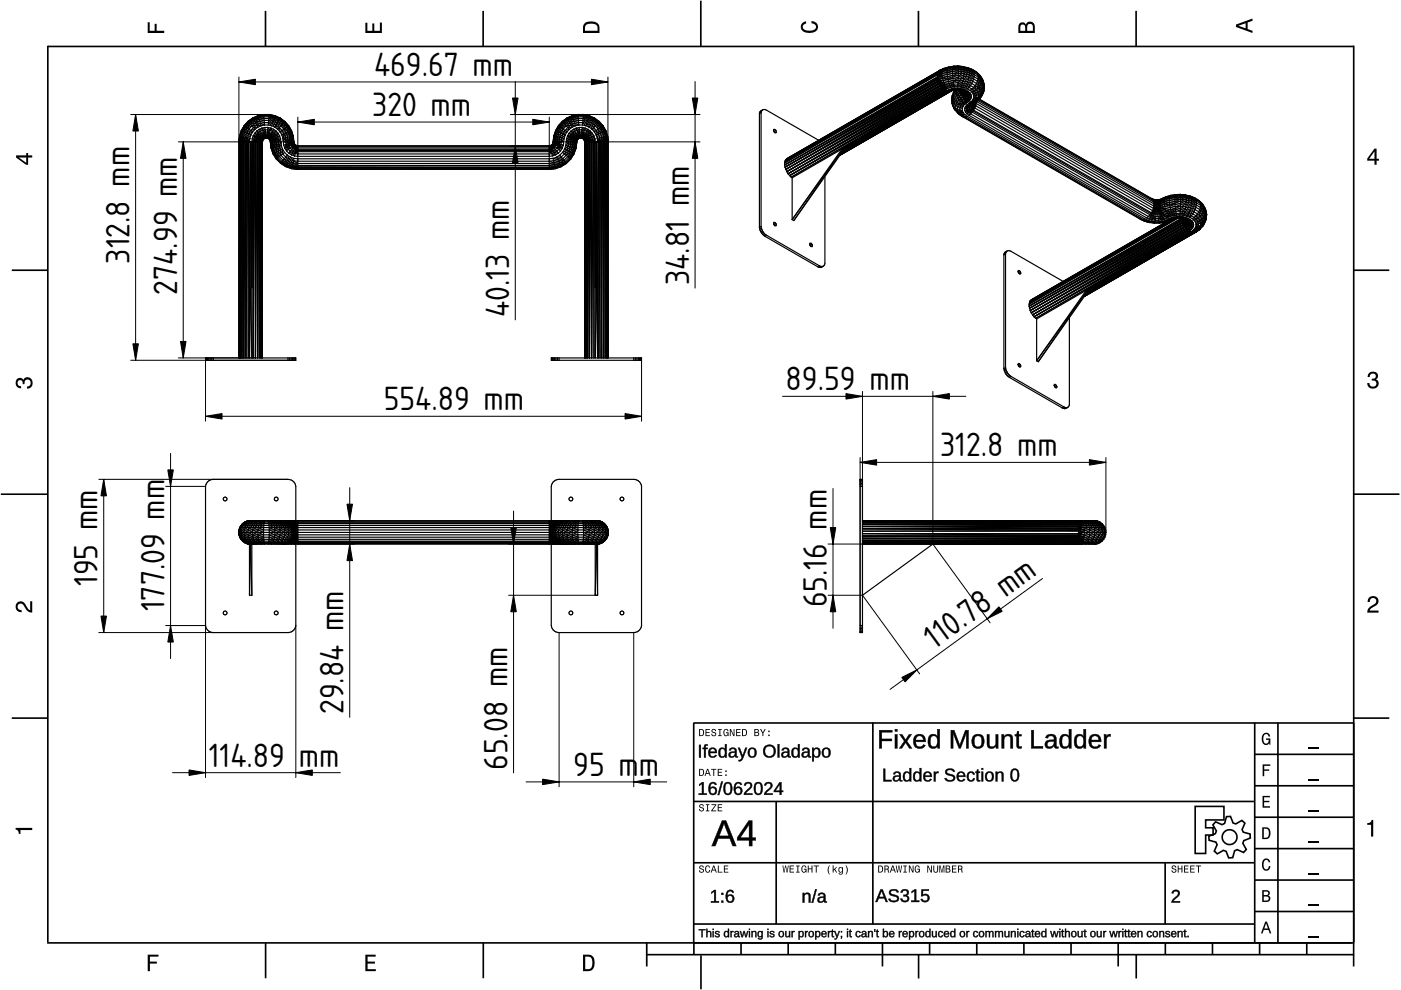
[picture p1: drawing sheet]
<svg xmlns="http://www.w3.org/2000/svg" width="297mm" height="210mm" viewBox="0 0 297 210" stroke-linecap="round" stroke-linejoin="round" font-family="sans-serif">
<defs><g id="words">
<g font-size="6.7">
<text x="79.3" y="16.1">469.67 mm</text>
<text x="78.9" y="24.6">320 mm</text>
<text x="27.5" y="55.9" transform="rotate(-90 27.5 55.9)">312.8 mm</text>
<text x="37.6" y="62.5" transform="rotate(-90 37.6 62.5)">274.99 mm</text>
<text x="146.1" y="60.4" transform="rotate(-90 146.1 60.4)">34.81 mm</text>
<text x="108" y="67.2" transform="rotate(-90 108 67.2)">40.13 mm</text>
<text x="166.6" y="82.7">89.59 mm</text>
<text x="81.4" y="87">554.89 mm</text>
<text x="199.3" y="96.8">312.8 mm</text>
<text x="20.7" y="124.3" transform="rotate(-90 20.7 124.3)">195 mm</text>
<text x="34.9" y="129.6" transform="rotate(-90 34.9 129.6)">177.09 mm</text>
<text x="175.3" y="128.8" transform="rotate(-90 175.3 128.8)">65.16 mm</text>
<text x="198.1" y="137.7" transform="rotate(-36 198.1 137.7)">1</text>
<text x="201.8" y="135.1" transform="rotate(-36 201.8 135.1)">0.78 mm</text>
<text x="72.9" y="151.4" transform="rotate(-90 72.9 151.4)">29.84 mm</text>
<text x="44.3" y="162.5">114.89</text>
<text x="63.4" y="162.5">mm</text>
<text x="107.6" y="163.2" transform="rotate(-90 107.6 163.2)">65.08 mm</text>
<text x="121.5" y="164.5">95 m</text>
<text x="135.4" y="164.5">m</text>
</g>
</g></defs>
<g fill="none" stroke="#000" stroke-width=".35">
<path d="M10.1 9.9h277M10.1 9.7v190.1M56.3 2.3v7.5M102.4 2.3v7.5M148.6 .1v9.8M194.7 2.3v7.5M240.9 2.3v7.5M287 9.7v195.2M2.5 57.3h7.5M287.1 57.3h7.5M.2 104.8h10M287 104.8h9.7"/>
<path d="M2.5 152.3h7.5M147 153.3h140.1M147.1 153.3v46.7M185.1 153.2v42.8M266 159.9h21M266 153.3v46.7M270.9 153.3v46.7M287.1 152.3h7.5M147 169.9h119M164.6 169.9v26M266 179.9h21M266 173.3h21"/>
<path d="M266 166.6h21M10 199.9h277.1M56.3 199.9v7.5M102.5 199.9v7.5M137.1 199.9v5M147 195.9h119M147 182.9h119M147.1 199.9v2.5M157.1 199.9v2.5M167.1 199.9v2.5M177.1 199.9v2.5M187.1 199.9v5"/>
<path d="M197.1 199.9v2.5M207.1 199.9v2.5M217.1 199.9v2.5M227.1 199.9v2.5M237.1 199.9v5M247 182.9v13M247.1 199.9v2.5M257.1 199.9v2.5M266 193.3h21M266 186.6h21M267.1 199.9v2.5M277.1 199.9v2.5"/>
<path d="M137.1 202.4h150M148.6 202.6v7.2M194.8 202.4v5.1M240.9 202.4v5.1"/>
</g>
<g fill="#000">
<path d="M31.3 4.7h.4v1.8h1.1v-1.4h.4v1.4h1.6v.5h-3.5z" fill-rule="evenodd"/>
<path d="M77.5 4.8h.4v1.7h1v-1.5h.5v1.5h1.1v-1.7h.5v2.2h-3.5z" fill-rule="evenodd"/>
<path d="M124 4.9a2.19 2.19 0 0 0-.4 2.1h3.5v-1.2a1.42 1.42 0 0 0-1.7-1.3zM124.3 5.2a2.14 2.14 0 0 1 2.3 .3l.1 1h-2.7l.1-1z" fill-rule="evenodd"/>
<path d="M170.1 4.9l.8-.4v.5a.7 .7 0 0 0-.7 .5 .7 .7 0 0 0 .3 .8 1.69 1.69 0 0 0 2.5-.6 .9 .9 0 0 0-.9-.8v-.5a1.24 1.24 0 0 1 1.3 1.1 1.24 1.24 0 0 1-1 1.4 2.22 2.22 0 0 1-2.5-.7l-.1-.5z" fill-rule="evenodd"/>
<path d="M216.1 5l-.2 .8v1.2h3.5v-1.3a.98 .98 0 0 0-.7-1.1 .98 .98 0 0 0-1.2 .6 .84 .84 0 0 0-1.4-.2zM216.4 5.3a.54 .54 0 0 1 .7-.1 .54 .54 0 0 1 .3 .6v.7h-1.1zM217.9 5.2a.62 .62 0 0 1 .7-.1 .62 .62 0 0 1 .4 .6v.8h-1.2z" fill-rule="evenodd"/>
<path d="M262.1 5.2v.5l3.5 1.3v-.5l-1.1-.3v-1.4l1.1-.4v-.5zM262.6 5.5l1.5-.6v1.1z" fill-rule="evenodd"/>
<path d="M3.4 32.9v.5l2.1 1.5h.5v-1.5h.8v-.5h-.8v-.5h-.4v.5zM4 33.4h1.6v1.1z" fill-rule="evenodd"/>
<path d="M291.4 31.5l-1.5 2.1v.5h1.5v.8h.5v-.8h.5v-.4h-.5v-2.2zM291.4 32.1v1.6h-1.1z" fill-rule="evenodd"/>
<path d="M3.6 80.4a.86 .86 0 0 1 1.4 .1 1.06 1.06 0 0 1 1.2-.5 1.06 1.06 0 0 1 .7 1.2 1.1 1.1 0 0 1-1.2 1.2v-.5a.71 .71 0 0 0 .8-.9 .71 .71 0 0 0-1.3-.1v.6h-.4a.61 .61 0 0 0-.3-.8 .61 .61 0 0 0-.8 .2 .61 .61 0 0 0 .2 .8l.6 .2v.4a1.15 1.15 0 0 1-1.2-.6 1.15 1.15 0 0 1 .3-1.3z" fill-rule="evenodd"/>
<path d="M290.3 79.1a1.08 1.08 0 0 1 1.3-.2 1.08 1.08 0 0 1 .5 1.3l-.4 .2a1.06 1.06 0 0 1 .6 1.3 1.06 1.06 0 0 1-1.2 .7 1.1 1.1 0 0 1-1.2-1.2h.4a.71 .71 0 0 0 1 .8 .71 .71 0 0 0 .1-1.3h-.6v-.4a.61 .61 0 0 0 .8-.3 .61 .61 0 0 0-.2-.8 .61 .61 0 0 0-.8 .2l-.2 .5h-.4z" fill-rule="evenodd"/>
<path d="M3.6 127.8a1.22 1.22 0 0 1 2 .7l.4 .6 .4 .3v-1.9h.4v2.4a1.8 1.8 0 0 1-1.7-1.4 .71 .71 0 0 0-.9-.5 .71 .71 0 0 0-.5 .8 .71 .71 0 0 0 .9 .6v.4a1.18 1.18 0 0 1-1.2-.6 1.18 1.18 0 0 1 .2-1.4z" fill-rule="evenodd"/>
<path d="M290.3 126.7a1.18 1.18 0 0 1 1.9 .3 1.18 1.18 0 0 1-1 1.7l-.5 .3-.3 .5h1.9v.4h-2.4a1.8 1.8 0 0 1 1.4-1.7 .71 .71 0 0 0 .5-.9 .71 .71 0 0 0-.9-.5 .71 .71 0 0 0-.5 .8h-.4z" fill-rule="evenodd"/>
<path d="M148.2 154.6v1.5h.5a.77 .77 0 0 0 .6-.8 .77 .77 0 0 0-.6-.7zM148.4 154.8a.58 .58 0 0 1 .7 .5 .58 .58 0 0 1-.7 .6zM149.6 154.6v1.5h.9v-.2h-.7v-.5h.6v-.2h-.6v-.4h.7v-.2zM151 154.7a.53 .53 0 0 0 0 .6 .53 .53 0 0 0 .6 .2 .32 .32 0 0 1-.3 .5 .32 .32 0 0 1-.3-.4h-.2a.5 .5 0 0 0 .7 .5 .5 .5 0 0 0 .1-.8l-.4-.1a.28 .28 0 0 1-.1-.4 .28 .28 0 0 1 .4-.1 .28 .28 0 0 1 .1 .3h.2a.51 .51 0 0 0-.3-.4 .51 .51 0 0 0-.5 .1zM152.3 154.6v.2h.2v1.1h-.2v.2h.7v-.2h-.3v-1.1h.3v-.2zM153.5 154.7a.81 .81 0 0 0 .5 1.4l.3-.2 .2 .2v-.8h-.6v.1h.4l-.2 .5a.6 .6 0 0 1-.5-.6 .6 .6 0 0 1 .4-.6l.2 .3h.3l-.2-.3a.53 .53 0 0 0-.8 0zM154.7 154.6v1.5h.2v-1.3l.6 1.3h.2v-1.5h-.2v1.2l-.5-1.2zM156.1 154.6v1.5h.9v-.2h-.7v-.5h.6v-.2h-.6v-.4h.7v-.2zM157.3 154.6v1.5h.5a.77 .77 0 0 0 .6-.8 .77 .77 0 0 0-.6-.7zM157.5 154.8a.57 .57 0 0 1 .7 .5 .57 .57 0 0 1-.7 .6zM159.9 154.6v1.5h.6a.42 .42 0 0 0 .5-.3 .42 .42 0 0 0-.3-.5l.2-.2-.1-.4zM160.1 154.8h.3a.23 .23 0 0 1 .3 .2 .23 .23 0 0 1-.3 .2h-.3zM160.1 155.4h.4a.26 .26 0 0 1 .3 .2 .26 .26 0 0 1-.3 .3h-.4zM161.1 154.6l.5 .9v.6h.2v-.6l.5-.9h-.2l-.4 .7-.3-.7zM162.9 155.8v.3h.3v-.3zM162.9 154.9v.3h.3v-.3z" fill-rule="evenodd"/>
<path d="M267.8 155.7a.85 .85 0 0 1 .9-.3 .85 .85 0 0 1 .6 .8h-.3l-.1-.3a.49 .49 0 0 0-.4-.3 .49 .49 0 0 0-.5 .3 1.2 1.2 0 0 0 .4 1.8 .66 .66 0 0 0 .6-.8h-.6v-.3h.9v1.3h-.1l-.1-.3-.3 .3a.85 .85 0 0 1-1.2-.7v-1.1z" fill-rule="evenodd"/>
<path d="M3.3 175.5h3.5v.5h-2.5v.8h-.3a.77 .77 0 0 0-.7-.9z" fill-rule="evenodd"/>
<path d="M148.4 170.6a.53 .53 0 0 0 0 .6 .53 .53 0 0 0 .6 .2 .32 .32 0 0 1-.3 .5 .32 .32 0 0 1-.3-.4h-.2a.5 .5 0 0 0 .7 .6 .5 .5 0 0 0 .1-.9l-.4-.1a.28 .28 0 0 1-.1-.4 .28 .28 0 0 1 .4-.1 .28 .28 0 0 1 .1 .4h.2a.51 .51 0 0 0-.3-.5 .51 .51 0 0 0-.5 .1zM149.7 170.5v.2h.2v1.1h-.2v.2h.7v-.2h-.3v-1.1h.3v-.2zM150.8 170.5v.2h.8l-.8 1.3h1.1v-.2h-.9l.9-1.3zM152.2 170.5v1.5h.9v-.2h-.7v-.5h.6v-.1h-.6v-.5h.7v-.2z" fill-rule="evenodd"/>
<path d="M148.2 163v1.5h.5a.77 .77 0 0 0 .6-.7 .77 .77 0 0 0-.6-.8zM148.4 163.2a.58 .58 0 0 1 .7 .6 .58 .58 0 0 1-.7 .5zM149.9 163l-.5 1.5h.2l.1-.4h.6l.2 .4h.2l-.6-1.5zM150 163.2l.3 .7h-.5zM150.8 163v.2h.4v1.3h.2v-1.3h.5v-.2zM152.2 163v1.5h.9v-.2h-.7v-.5h.6v-.2h-.6v-.4h.7v-.2zM153.8 164.2v.3h.3v-.3zM153.8 163.4v.3h.3v-.3z" fill-rule="evenodd"/>
<path d="M267.7 168.7h1.5v.3h-1.2v.8h1.1v.3h-1.1v.8h1.3v.3h-1.6z" fill-rule="evenodd"/>
<path d="M267.7 162.1h1.6v.3h-1.3v.7h1.1v.3h-1.1v1.2h-.3z" fill-rule="evenodd"/>
<path d="M267.6 175.4v2.5h.8a1.37 1.37 0 0 0 .7-2.2 1.56 1.56 0 0 0-1.5-.3zM267.9 175.7a.98 .98 0 0 1 1.2 .7 .98 .98 0 0 1-.7 1.2h-.5z" fill-rule="evenodd"/>
<path d="M289.9 174.5a.77 .77 0 0 0 .9-.7h.4v3.6h-.5v-2.5h-.8z" fill-rule="evenodd"/>
<path d="M148.4 183.6a.53 .53 0 0 0 0 .6 .53 .53 0 0 0 .6 .2 .32 .32 0 0 1-.3 .5 .32 .32 0 0 1-.3-.4h-.2a.5 .5 0 0 0 .7 .6 .5 .5 0 0 0 .1-.9l-.4-.1a.28 .28 0 0 1-.1-.4 .28 .28 0 0 1 .4-.1 .28 .28 0 0 1 .1 .4h.2a.51 .51 0 0 0-.3-.5 .51 .51 0 0 0-.5 .1zM149.6 183.7l-.1 .2a.67 .67 0 0 0 .1 .9 .67 .67 0 0 0 .8 .1l.2-.4h-.2l-.2 .3a.6 .6 0 0 1-.5-.5 .6 .6 0 0 1 .5-.6l.2 .3h.2l-.2-.4a.5 .5 0 0 0-.8 .1zM151.2 183.5l-.5 1.5h.2l.1-.4h.6l.2 .4h.2l-.6-1.5zM151.3 183.7l.3 .7h-.5zM152.2 183.5v1.5h1v-.2h-.8v-1.3zM153.5 183.5v1.5h.9v-.2h-.7v-.5h.6v-.2h-.6v-.4h.7v-.2z" fill-rule="evenodd"/>
<path d="M165.9 183.5l.2 1.5h.2l.3-1.3 .2 1.3h.2l.2-1.5h-.1l-.2 1.3-.2-1.3h-.2l-.2 1.3-.2-1.3zM167.4 183.5v1.5h1v-.2h-.8v-.5h.7v-.2h-.7v-.4h.7v-.2zM168.8 183.5v.2h.3v1.1h-.3v.2h.7v-.2h-.2v-1.1h.2v-.2zM170 183.7a.82 .82 0 0 0 .6 1.3l.3-.2 .1 .2v-.8h-.5v.2h.3l-.2 .4a.6 .6 0 0 1-.5-.5 .6 .6 0 0 1 .5-.6l.2 .3h.2l-.2-.4a.53 .53 0 0 0-.8 .1zM171.3 183.5v1.5h.2v-.7h.6v.7h.2v-1.5h-.2v.6h-.6v-.6zM172.5 183.5v.2h.5v1.3h.2v-1.3h.4v-.2zM175.8 183.5a1.35 1.35 0 0 0 .2 1.9 1.84 1.84 0 0 1 0-1.9zM176.5 183.5v1.5h.2v-.4l.2-.2 .4 .6h.2l-.4-.7 .4-.5h-.2l-.6 .6v-.9zM177.9 184a.59 .59 0 0 0-.2 .7 .59 .59 0 0 0 .7 .3l.1-.2a.31 .31 0 0 1-.1 .5 .31 .31 0 0 1-.4-.2h-.2a.47 .47 0 0 0 .5 .4 .47 .47 0 0 0 .4-.5v-1.2h-.2v.2l-.3-.2zM178 184.1l.1-.1a.42 .42 0 0 1 .4 .4 .42 .42 0 0 1-.4 .5l-.1-.3zM179.3 183.5a1.85 1.85 0 0 1 0 1.9 1.22 1.22 0 0 0 0-1.9z" fill-rule="evenodd"/>
<path d="M186.2 183.5v1.5h.5a.77 .77 0 0 0 .6-.7 .77 .77 0 0 0-.6-.8zM186.4 183.7a.58 .58 0 0 1 .6 .6 .58 .58 0 0 1-.6 .5zM187.5 183.5v1.5h.2v-.6a.45 .45 0 0 1 .5 .1 .45 .45 0 0 1 .1 .5h.2l-.2-.7a.42 .42 0 0 0 .1-.5 .42 .42 0 0 0-.4-.3zM187.7 183.7h.3a.26 .26 0 0 1 .3 .2 .26 .26 0 0 1-.4 .3h-.2zM189.2 183.5l-.6 1.5h.2l.2-.4h.6l.1 .4h.2l-.5-1.5zM189.3 183.7l.2 .7h-.4zM189.9 183.5l.3 1.5h.2l.2-1.3 .2 1.3h.2l.3-1.5h-.2l-.2 1.3-.2-1.3h-.2l-.2 1.3-.2-1.3zM191.5 183.5v.2h.3v1.1h-.3v.2h.8v-.2h-.3v-1.1h.3v-.2zM192.7 183.5v1.5h.2v-1.2l.6 1.2h.2v-1.5h-.2v1.2l-.6-1.2zM194.1 183.7a.81 .81 0 0 0 .5 1.3l.3-.2 .1 .2v-.8h-.5v.2h.3l-.2 .4a.6 .6 0 0 1-.5-.5 .6 .6 0 0 1 .5-.6l.2 .3h.2l-.2-.4a.53 .53 0 0 0-.7 .1zM196.6 183.5v1.5h.2v-1.2l.6 1.2h.2v-1.5h-.2v1.2l-.6-1.2zM197.9 183.5v.9a.52 .52 0 0 0 .5 .6 .52 .52 0 0 0 .5-.6v-.9h-.2v.9a.33 .33 0 0 1-.3 .5 .33 .33 0 0 1-.3-.5v-.9zM199.2 183.5v1.5h.1v-1.4l.3 1.4h.2l.3-1.4v1.4h.1v-1.5h-.2l-.3 1.3-.3-1.3zM200.5 183.5v1.5h.6a.42 .42 0 0 0 .4-.3 .42 .42 0 0 0-.2-.5l.2-.2-.1-.4zM200.7 183.7h.3a.23 .23 0 0 1 .3 .2 .23 .23 0 0 1-.3 .2h-.3zM200.7 184.3h.3a.26 .26 0 0 1 .3 .3 .26 .26 0 0 1-.3 .2h-.3zM201.8 183.5v1.5h1v-.2h-.8v-.5h.7v-.2h-.7v-.4h.8v-.2zM203.1 183.5v1.5h.2v-.6a.45 .45 0 0 1 .5 .1 .45 .45 0 0 1 .1 .5h.2l-.2-.7a.42 .42 0 0 0 .1-.5 .42 .42 0 0 0-.4-.3zM203.3 183.7h.3a.26 .26 0 0 1 .3 .2 .26 .26 0 0 1-.4 .3h-.2z" fill-rule="evenodd"/>
<path d="M248.5 183.6a.53 .53 0 0 0 0 .6 .53 .53 0 0 0 .6 .2 .32 .32 0 0 1-.2 .5 .32 .32 0 0 1-.3-.4h-.2a.5 .5 0 0 0 .6 .6 .5 .5 0 0 0 .2-.9l-.4-.1a.28 .28 0 0 1-.1-.4 .28 .28 0 0 1 .3-.1 .28 .28 0 0 1 .2 .4h.2a.51 .51 0 0 0-.3-.5 .51 .51 0 0 0-.6 .1zM249.7 183.5v1.5h.2v-.7h.6v.7h.2v-1.5h-.2v.6h-.6v-.6zM251 183.5v1.5h1v-.2h-.8v-.5h.7v-.2h-.7v-.4h.8v-.2zM252.3 183.5v1.5h1v-.2h-.8v-.5h.7v-.2h-.7v-.4h.8v-.2zM253.5 183.5v.2h.5v1.3h.2v-1.3h.5v-.2z" fill-rule="evenodd"/>
<path d="M268.3 195.4l-1 2.5h.4l.2-.7h1l.3 .7h.3l-.9-2.5zM268.4 195.8l.4 1.1h-.7z" fill-rule="evenodd"/>
<path d="M267.6 188.7v2.5h1a.7 .7 0 0 0 .7-.5 .7 .7 0 0 0-.4-.8 .61 .61 0 0 0 .3-.8 .61 .61 0 0 0-.7-.4zM267.9 189h.6a.38 .38 0 0 1 .4 .4 .38 .38 0 0 1-.5 .4h-.5zM267.9 190.1h.6a.44 .44 0 0 1 .5 .4 .44 .44 0 0 1-.5 .4h-.6z" fill-rule="evenodd"/>
<path d="M267.8 182.3a.85 .85 0 0 1 .9-.3 .85 .85 0 0 1 .6 .8h-.3l-.1-.2a.47 .47 0 0 0-.4-.3 .47 .47 0 0 0-.4 .3 1.21 1.21 0 0 0 .4 1.7 .64 .64 0 0 0 .5-.7h.4a.89 .89 0 0 1-.8 1 .89 .89 0 0 1-1-.7v-1.1z" fill-rule="evenodd"/>
<path d="M31.3 202.4h2.3v.4h-1.8v1.1h1.5v.4h-1.5v1.6h-.5z" fill-rule="evenodd"/>
<path d="M77.5 202.4h2.1v.4h-1.7v1.1h1.6v.4h-1.6v1.2h1.8v.4h-2.2z" fill-rule="evenodd"/>
<path d="M123.6 202.4v3.5h1.2a1.42 1.42 0 0 0 1.3-1.7 1.38 1.38 0 0 0-1.3-1.8zM124.1 202.8l1 .1a1.89 1.89 0 0 1 0 2.5l-1 .1z" fill-rule="evenodd"/>
</g>
<path d="M277.3 158.6h2.2M277.3 178.6h2.2M277.3 172h2.2M277.3 165.3h2.2M277.3 198.6h2.2M277.3 192h2.2M277.3 185.3h2.2" fill="none" stroke="#000" stroke-width=".25"/>
<g fill="#000">
<path d="M248.7 188.9a.86 .86 0 0 1 1.3 .1 .86 .86 0 0 1-.4 1.3l-.8 .8h1.4v.3h-1.8a2.58 2.58 0 0 1 1.2-1.6 .52 .52 0 0 0-.1-.8 .52 .52 0 0 0-.7 .4h-.4z"/>
<path d="M186.4 154.8h2.8v.4h-2.3v1.5h2.2v.4h-2.2v1.6h-.5zM189.7 155.7h.5v3h-.5zM189.7 154.6h.5v.5h-.5zM190.7 155.7h.6l.7 1.2 .7-1.2h.6l-1 1.4 1 1.6h-.5l-.8-1.3-.8 1.3h-.5l1-1.6zM194 156a1.34 1.34 0 0 1 1.6-.2 1.34 1.34 0 0 1 .7 1.5h-2.1a.86 .86 0 0 0 .5 1 .86 .86 0 0 0 1-.4l.5 .1a1.4 1.4 0 0 1-1.8 .6 1.4 1.4 0 0 1-.7-1.8zM194.4 156.3l-.2 .6h1.6a.79 .79 0 0 0-.5-.8 .79 .79 0 0 0-.9 .2zM197.1 155.9a1.05 1.05 0 0 1 1.6 .3v-1.6h.5v4.1h-.4v-.5a1.13 1.13 0 0 1-1.5 .4 1.13 1.13 0 0 1-.6-1.4l.1-.6zM197.6 156.1a1.73 1.73 0 0 0 .1 2.2h.2a.9 .9 0 0 0 .8-1.2 .82 .82 0 0 0-.2-.9 .82 .82 0 0 0-.9-.1zM201.6 154.8h.7l1.2 3.3 1.2-3.3h.6v3.9h-.4v-3.4l-1.2 3.4h-.4l-1.2-3.4v3.4h-.5zM206.5 155.9a1.39 1.39 0 0 1 1.7 0 1.39 1.39 0 0 1 .4 1.6 1.32 1.32 0 0 1-1.4 1.2 1.32 1.32 0 0 1-1.2-1.5l.1-.6zM206.9 156.1a1.58 1.58 0 0 0 .2 2.2h.2a.88 .88 0 0 0 .9-1.1 .85 .85 0 0 0-.3-1 .85 .85 0 0 0-1-.1zM209.3 155.7h.5v1.9a.71 .71 0 0 0 .7 .8 .71 .71 0 0 0 .6-1v-1.7h.5v3h-.4l-.1-.5a.99 .99 0 0 1-1.1 .5 .99 .99 0 0 1-.7-1zM212.4 155.7h.4l.1 .5a.99 .99 0 0 1 1.1-.5 .99 .99 0 0 1 .7 1v2h-.5v-1.9a.71 .71 0 0 0-.7-.8 .71 .71 0 0 0-.6 .9v1.8h-.5zM215.7 155.1h.3v.6h.6v.4h-.6v2l.2 .2h.4v.3l-.3 .1a.6 .6 0 0 1-.8-.7v-1.9h-.3v-.4h.3zM218.7 154.8h.5v3.4h1.9v.5h-2.4zM222 155.9a1.17 1.17 0 0 1 1.2-.3 1.17 1.17 0 0 1 .8 1v1.5l.1 .2h.3v.3a.59 .59 0 0 1-.6 .1 .59 .59 0 0 1-.3-.6 1 1 0 0 1-1.2 .6 1 1 0 0 1-.7-1.1l.4-.6 1.5-.1a.67 .67 0 0 0-.5-.9 .67 .67 0 0 0-.8 .5h-.5zM222.3 157.4a.61 .61 0 0 0 0 .9 .61 .61 0 0 0 1-.3l.2-.8zM225 155.9a1.05 1.05 0 0 1 1.6 .3v-1.6h.5v4.1h-.4l-.1-.5a1.13 1.13 0 0 1-1.4 .4 1.13 1.13 0 0 1-.6-1.4l.1-.6zM225.4 156.1a1.73 1.73 0 0 0 .2 2.2h.2a.9 .9 0 0 0 .8-1.2 .82 .82 0 0 0-.2-.9 .82 .82 0 0 0-1-.1zM228.1 155.9a1.05 1.05 0 0 1 1.6 .3v-1.6h.5v4.1h-.4v-.5a1.13 1.13 0 0 1-1.5 .4 1.13 1.13 0 0 1-.6-1.4l.1-.6zM228.6 156.1a1.73 1.73 0 0 0 .1 2.2h.2a.9 .9 0 0 0 .8-1.2 .82 .82 0 0 0-.2-.9 .82 .82 0 0 0-.9-.1zM231.2 156a1.34 1.34 0 0 1 1.6-.2 1.34 1.34 0 0 1 .7 1.5h-2.1a.86 .86 0 0 0 .5 1 .86 .86 0 0 0 1-.4l.5 .1a1.4 1.4 0 0 1-1.8 .6 1.4 1.4 0 0 1-.7-1.8zM231.6 156.3l-.2 .6h1.6a.79 .79 0 0 0-.5-.8 .79 .79 0 0 0-.9 .2zM234.1 155.7h.4l.1 .6a.71 .71 0 0 1 .9-.6v.4a.74 .74 0 0 0-.8 .2 .74 .74 0 0 0-.1 .8v1.6h-.5z"/>
<path d="M186.4 154.8h2.8v.5l-2.3-.1v1.5l2.2-.1v.5h-2.2l.1 1.6h-.6zM186.4 154.8v3.9h.5v-1.6h2.2v-.4h-2.2v-1.5h2.3v-.4zM189.7 155.7h.6v3h-.6zM189.7 155.7v3h.5v-3zM189.7 154.6h.6v.5h-.6zM189.7 154.6v.5h.5v-.5zM190.6 155.7h.7l.7 1.2 .7-1.2h.7l-1.1 1.4 1.1 1.6h-.6l-.8-1.3-.8 1.3h-.6l1.1-1.6zM190.7 155.7l1.1 1.4-1.1 1.6h.5l.8-1.3 .8 1.3h.5l-1.1-1.6 1.1-1.4h-.6l-.7 1.2-.7-1.2zM193.9 156a1.36 1.36 0 0 1 1.7-.3 1.36 1.36 0 0 1 .7 1.6h-2.1a.84 .84 0 0 0 .5 .9 .84 .84 0 0 0 1.1-.4l.4 .2a1.44 1.44 0 0 1-1.8 .6 1.44 1.44 0 0 1-.8-1.8zM194 156.1a1.53 1.53 0 0 0-.2 1.7 1.53 1.53 0 0 0 1.6 .8l.8-.5-.5-.2a.78 .78 0 0 1-1.2 .4l-.3-.4-.1-.7 2.1 .1a1.3 1.3 0 0 0-.6-1.5 1.3 1.3 0 0 0-1.6 .3zM194.4 156.3l-.2 .6h1.5a.75 .75 0 0 0-.4-.8 .75 .75 0 0 0-.9 .2zM194.4 156.2a.81 .81 0 0 1 .9-.2 .81 .81 0 0 1 .5 1h-1.7zM197.1 155.9a1.02 1.02 0 0 1 1.6 .3v-1.6h.6v4.1h-.6v-.5a1.03 1.03 0 0 1-1.7 .2l-.3-.8a2.16 2.16 0 0 1 .4-1.7zM197.2 155.9a1.91 1.91 0 0 0 .3 2.7 1.17 1.17 0 0 0 1.3-.5v.6h.4v-4.1h-.5v1.6a.98 .98 0 0 0-1.5-.3zM197.6 156.2a1.71 1.71 0 0 0 .1 2.1h.5a1.41 1.41 0 0 0 0-2.2zM197.5 156.1a.86 .86 0 0 1 1 .1 .86 .86 0 0 1 .3 .9 .86 .86 0 0 1-.3 1.1 .86 .86 0 0 1-1.1-.1l-.2-1.3zM201.6 154.8h.7l1.2 3.3 1.1-3.3h.8v3.9h-.6l.1-3.4-.1 .5-1.1 2.9h-.4l-1.3-3.4 .1 3.4h-.5zM201.6 154.8v3.9h.5v-3.4l1.2 3.4h.4l1.2-3.4v3.4h.4v-3.9h-.6l-1.2 3.3-1.2-3.3zM206.5 155.9a1.44 1.44 0 0 1 1.7 0 1.44 1.44 0 0 1 .5 1.6 1.36 1.36 0 0 1-1.5 1.2 1.36 1.36 0 0 1-1.2-1.5v-.6zM206.5 155.9a1.56 1.56 0 0 0-.4 1.7 1.56 1.56 0 0 0 1.2 1.1 1.33 1.33 0 0 0 1.3-1.9 1.25 1.25 0 0 0-.7-1.1 1.25 1.25 0 0 0-1.4 .2zM206.9 156.2a1.54 1.54 0 0 0 .2 2.1h.2a.84 .84 0 0 0 .8-1.1 .81 .81 0 0 0-.2-1 .81 .81 0 0 0-1 0zM206.9 156.1a.9 .9 0 0 1 1 .1 .9 .9 0 0 1 .3 1 .9 .9 0 0 1-.8 1.2 .9 .9 0 0 1-.9-1.2l.1-.7zM209.2 155.7h.6v1.9a.66 .66 0 0 0 .7 .7 .66 .66 0 0 0 .6-.9v-1.7h.6v3h-.6v-.5a1 1 0 0 1-1.1 .5 1 1 0 0 1-.8-1zM209.3 155.7v2a.97 .97 0 0 0 .8 .9 .97 .97 0 0 0 1-.5l.1 .6h.4v-3h-.5l.1 1.7a.75 .75 0 0 1-.7 1 .75 .75 0 0 1-.8-.8l.1-1.9zM212.3 155.7h.6v.5a1 1 0 0 1 1.1-.6 1 1 0 0 1 .8 1.1v2h-.6v-1.9a.66 .66 0 0 0-.7-.7 .66 .66 0 0 0-.6 .8v1.8h-.6zM212.4 155.7v3h.5l-.1-1.8a.75 .75 0 0 1 .7-.9 .75 .75 0 0 1 .8 .8l-.1 1.9h.5v-2a.97 .97 0 0 0-.7-1 .97 .97 0 0 0-1.1 .6l-.1-.6zM215.7 155h.4l-.1 .7h.6v.4h-.6l.1 2 .1 .1h.5v.4a.79 .79 0 0 1-1.2-.6v-1.9h-.4v-.4h.4zM215.7 155.1l-.1 .7-.4-.1v.4l.4-.1v2a.65 .65 0 0 0 .3 .6 .65 .65 0 0 0 .7 0v-.3h-.4l-.2-.4v-1.9l.6 .1v-.4l-.6 .1v-.7zM218.6 154.8h.6v3.4h2v.5h-2.6zM218.7 154.8v3.9h2.4v-.5l-2 .1 .1-3.5zM221.9 155.9a1.26 1.26 0 0 1 2.1 .7v1.5l.1 .2h.3v.3a.6 .6 0 0 1-.6 .1 .6 .6 0 0 1-.3-.6 1.03 1.03 0 0 1-1.3 .7 1.03 1.03 0 0 1-.7-1.3 1.03 1.03 0 0 1 1.3-.7l.6 .1a.64 .64 0 0 0-.4-.8 .64 .64 0 0 0-.8 .4h-.6zM222.1 155.9l-.4 .6h.5a.62 .62 0 0 1 .4-.6 .62 .62 0 0 1 .6 .2l.2 .2 .1 .6h-.7a.94 .94 0 0 0-1.2 .5 .94 .94 0 0 0 .5 1.2 .94 .94 0 0 0 1.2-.3l.2-.3a.55 .55 0 0 0 .3 .6 .55 .55 0 0 0 .6 0v-.3l-.3 .1-.2-.3v-1.5a1.12 1.12 0 0 0-.7-.9 1.12 1.12 0 0 0-1.1 .2zM222.3 157.4a.57 .57 0 0 0 .1 .9 .57 .57 0 0 0 .8-.3l.3-.8zM222.2 157.3l1.3-.1a.85 .85 0 0 1-.4 1 .85 .85 0 0 1-1.1-.2zM225 155.9a1.02 1.02 0 0 1 1.6 .3v-1.6h.6v4.1h-.6v-.5a1.03 1.03 0 0 1-1.7 .2l-.3-.8a2.16 2.16 0 0 1 .4-1.7zM225.1 155.9a1.91 1.91 0 0 0 .3 2.7 1.17 1.17 0 0 0 1.3-.5v.6h.4v-4.1h-.5v1.6a.98 .98 0 0 0-1.5-.3zM225.5 156.2a1.71 1.71 0 0 0 .1 2.1h.5a1.41 1.41 0 0 0 0-2.2zM225.4 156.1a.86 .86 0 0 1 1 .1 .86 .86 0 0 1 .3 .9 .86 .86 0 0 1-.3 1.1 .86 .86 0 0 1-1.1-.1l-.2-1.3zM228.1 155.9a1.02 1.02 0 0 1 1.6 .3v-1.6h.6v4.1h-.6v-.5a1.03 1.03 0 0 1-1.7 .2l-.3-.8a2.16 2.16 0 0 1 .4-1.7zM228.2 155.9a1.91 1.91 0 0 0 .3 2.7 1.17 1.17 0 0 0 1.3-.5v.6h.4v-4.1h-.5v1.6a.98 .98 0 0 0-1.5-.3zM228.6 156.2a1.71 1.71 0 0 0 .1 2.1h.5a1.41 1.41 0 0 0 0-2.2zM228.5 156.1a.86 .86 0 0 1 1 .1 .86 .86 0 0 1 .3 .9 .86 .86 0 0 1-.3 1.1 .86 .86 0 0 1-1.1-.1l-.2-1.3zM231.1 156a1.36 1.36 0 0 1 1.7-.3 1.36 1.36 0 0 1 .7 1.6h-2.1a.84 .84 0 0 0 .5 .9 .84 .84 0 0 0 1.1-.4l.4 .2a1.44 1.44 0 0 1-1.8 .6 1.44 1.44 0 0 1-.8-1.8zM231.2 156.1a1.53 1.53 0 0 0-.2 1.7 1.53 1.53 0 0 0 1.6 .8l.8-.5-.5-.2a.78 .78 0 0 1-1.2 .4l-.3-.4-.1-.7 2.1 .1a1.3 1.3 0 0 0-.6-1.5 1.3 1.3 0 0 0-1.6 .3zM231.6 156.3l-.2 .6h1.5a.75 .75 0 0 0-.4-.8 .75 .75 0 0 0-.9 .2zM231.6 156.2a.81 .81 0 0 1 .9-.2 .81 .81 0 0 1 .5 1h-1.7zM234 155.7h.6v.6a.65 .65 0 0 1 .9-.6v.5a.69 .69 0 0 0-.7 .2 .69 .69 0 0 0-.2 .7v1.6h-.6zM234.1 155.7v3h.5l-.1-1.6a.74 .74 0 0 1 .2-.8 .74 .74 0 0 1 .8-.2v-.4a.96 .96 0 0 0-1 .7v-.7z"/>
<path d="M148.2 166.3l.7-.5h.3v2.4h.7v.4h-1.8v-.4h.7l.1-2-.7 .5zM148.2 166.3l.1 .3 .6-.5v2.2l-.7-.1v.3h1.6v-.3l-.7 .1 .1-2.4h-.3zM150.6 165.9a.77 .77 0 0 1 .8-.1 .77 .77 0 0 1 .5 .6l-.3 .1a.53 .53 0 0 0-.7-.3 .53 .53 0 0 0-.3 .6v.3a.78 .78 0 0 1 .7-.4 .78 .78 0 0 1 .6 .5 .95 .95 0 0 1-.6 1.4 .95 .95 0 0 1-1.1-1v-1zM150.7 166a1.73 1.73 0 0 0 .2 2.5 .84 .84 0 0 0 1.1-1 .84 .84 0 0 0-1.5-.4 .72 .72 0 0 1 .2-.8 .72 .72 0 0 1 .8-.1l.1 .2h.3a.76 .76 0 0 0-1.2-.4zM150.6 167.6a.53 .53 0 0 0 1 0 .53 .53 0 0 0-1 0zM150.4 167.7a.65 .65 0 0 1 1.3 0 .65 .65 0 0 1-1.3 0zM152.9 165.7h.4l-.8 2.9h-.4zM152.9 165.7l-.7 2.9h.3l.7-2.8zM153.8 165.9a1.04 1.04 0 0 1 1.2 .1 1.04 1.04 0 0 1 .3 1.2 1.01 1.01 0 0 1-.4 1.2 1.01 1.01 0 0 1-1.3-.2 2.22 2.22 0 0 1 .2-2.3zM153.8 166a1.81 1.81 0 0 0 .2 2.5 1 1 0 0 0 1.2-1.3 .97 .97 0 0 0-.3-1.1 .97 .97 0 0 0-1.1-.1zM154 166.2a1.79 1.79 0 0 0 .1 2h.4a1.62 1.62 0 0 0 0-2zM154 166.2l.5-.1a1.65 1.65 0 0 1 0 2.2h-.4a1.69 1.69 0 0 1-.1-2.1zM156 165.9a.77 .77 0 0 1 .8-.1 .77 .77 0 0 1 .5 .6l-.3 .1a.53 .53 0 0 0-.7-.3 .53 .53 0 0 0-.3 .6l-.1 .3a.78 .78 0 0 1 .7-.4 .78 .78 0 0 1 .7 .5 .95 .95 0 0 1-.6 1.4 .95 .95 0 0 1-1.1-1v-1zM156.1 166a1.73 1.73 0 0 0 .2 2.5 .84 .84 0 0 0 1-1 .84 .84 0 0 0-1.4-.4 .72 .72 0 0 1 .1-.8 .72 .72 0 0 1 .9-.1l.1 .2h.3a.76 .76 0 0 0-1.2-.4zM155.9 167.6a.55 .55 0 0 0 1.1 0 .55 .55 0 0 0-1.1 0zM155.8 167.7a.65 .65 0 0 1 1.3 0 .65 .65 0 0 1-1.3 0zM158 166a.9 .9 0 0 1 1.4 .1 .9 .9 0 0 1-.5 1.4l-.8 .7h1.4v.4h-1.8l.1-.6 .6-.6a.75 .75 0 0 0 .4-1.2h-.5l-.2 .4h-.4zM158.1 166l-.3 .5h.3a.56 .56 0 0 1 .9-.3 .56 .56 0 0 1-.1 .9l-.9 .8-.3 .6h1.8v-.3l-1.5 .1 .6-.7a.97 .97 0 0 0 .5-1.7h-.7zM160.2 165.9a1.04 1.04 0 0 1 1.2 .1 1.04 1.04 0 0 1 .3 1.2 1.01 1.01 0 0 1-.4 1.2 1.01 1.01 0 0 1-1.3-.2 2.22 2.22 0 0 1 .2-2.3zM160.3 166a1.81 1.81 0 0 0 .2 2.5 1 1 0 0 0 1.1-1.3 .97 .97 0 0 0-.2-1.1 .97 .97 0 0 0-1.1-.1zM160.5 166.2a1.79 1.79 0 0 0 .1 2h.3a1.62 1.62 0 0 0 0-2zM160.4 166.2l.6-.1a1.65 1.65 0 0 1 0 2.2h-.4a1.69 1.69 0 0 1-.2-2.1zM162.3 166a.9 .9 0 0 1 1.4 .1 .9 .9 0 0 1-.5 1.4l-.8 .7h1.4v.4h-1.8l.1-.6 .6-.6a.75 .75 0 0 0 .4-1.2h-.5l-.2 .4h-.4zM162.4 166l-.3 .5h.3a.56 .56 0 0 1 .9-.3 .56 .56 0 0 1-.1 .9l-.9 .8-.3 .6h1.8v-.3l-1.5 .1 .6-.7a.97 .97 0 0 0 .5-1.7h-.7zM165.3 165.8h.4v1.8h.4v.4l-.4-.1v.7h-.4v-.7l-1.3 .1v-.4zM165.3 165.9l-1.2 1.8v.2h1.3l-.1 .6h.4l-.1-.6h.4v-.3l-.4 .1 .1-1.8zM165.3 166.2l-.9 1.5 .9-.1zM165.3 166.2l.1 1.5h-1.1z"/>
<path d="M148.2 166.3l.7-.4h.3v2.3h.6v.3h-1.6v-.3h.6v-2l-.6 .4zM150.6 166l.3-.1a.79 .79 0 0 1 1 .5h-.3a.56 .56 0 0 0-.7-.2 .56 .56 0 0 0-.3 .6v.3a.87 .87 0 0 1 1.2 .1 .87 .87 0 0 1-.1 1.2 .87 .87 0 0 1-1.2-.2 2.08 2.08 0 0 1 .1-2.2zM150.5 167.7a.6 .6 0 0 0 1.2 0 .6 .6 0 0 0-1.2 0zM152.9 165.7h.3l-.7 2.9h-.3zM153.8 166a1 1 0 0 1 1.2 .1 1 1 0 0 1 .2 1.1 .97 .97 0 0 1-.3 1.2 .97 .97 0 0 1-1.3-.2 2.18 2.18 0 0 1 .2-2.2zM154 166.2a1.8 1.8 0 0 0 .1 2h.4a1.64 1.64 0 0 0 0-2.1zM156 166l.3-.1a.79 .79 0 0 1 1 .5h-.3a.56 .56 0 0 0-.7-.2 .56 .56 0 0 0-.4 .6v.3a.87 .87 0 0 1 1.3 .1 .87 .87 0 0 1-.1 1.2 .87 .87 0 0 1-1.3-.2 2.08 2.08 0 0 1 .2-2.2zM155.9 167.7a.58 .58 0 0 0 1.1 0 .58 .58 0 0 0-1.1 0zM158 166a.86 .86 0 0 1 1.4 .2 .86 .86 0 0 1-.5 1.2l-.8 .8h1.4v.3h-1.8a2.58 2.58 0 0 1 1.2-1.5 .52 .52 0 0 0-.1-.9 .52 .52 0 0 0-.7 .4h-.3zM160.2 166a1 1 0 0 1 1.2 .1 1 1 0 0 1 .3 1.1 .97 .97 0 0 1-.4 1.2 .97 .97 0 0 1-1.2-.2 2.18 2.18 0 0 1 .1-2.2zM160.4 166.2a1.8 1.8 0 0 0 .2 2h.4a1.64 1.64 0 0 0 0-2.1zM162.3 166a.86 .86 0 0 1 1.4 .2 .86 .86 0 0 1-.5 1.2l-.8 .8h1.4v.3h-1.8a2.58 2.58 0 0 1 1.2-1.5 .52 .52 0 0 0-.1-.9 .52 .52 0 0 0-.7 .4h-.3zM165.3 165.9h.4v1.7h.3v.3h-.3v.6h-.4v-.6h-1.2v-.2zM165.3 166.2l-.9 1.4h.9z"/>
<path d="M148.2 157.9h.4v2.7h-.4zM148.2 157.9v2.7h.4v-2.7zM149.4 157.9l.7-.1v.3l-.4 .1-.1 .3h.5v.4l-.5-.1 .1 1.8h-.5l.1-1.8-.3 .1v-.4l.3 .1zM149.4 158l-.1 .6h-.3v.2h.3v1.8h.3v-1.8h.4v-.2h-.4a.33 .33 0 0 1 0-.4 .33 .33 0 0 1 .4-.1v-.3zM150.4 158.8a.95 .95 0 0 1 1.2-.2 .95 .95 0 0 1 .4 1.1h-1.4a.57 .57 0 0 0 .4 .6 .57 .57 0 0 0 .7-.3l.3 .1a.89 .89 0 0 1-.7 .6 .89 .89 0 0 1-.9-.3l-.3-.8zM150.4 158.8a1.03 1.03 0 0 0-.1 1.3 1.03 1.03 0 0 0 1.3 .4l.3-.3-.2-.1a.62 .62 0 0 1-.8 .3 .62 .62 0 0 1-.4-.8l1.4 .1a.89 .89 0 0 0-.4-1 .89 .89 0 0 0-1.1 .1zM150.7 159l-.2 .4h1.1l-.3-.6zM150.7 158.9a.57 .57 0 0 1 .7-.1 .57 .57 0 0 1 .2 .6h-1.1zM152.5 158.8a.71 .71 0 0 1 1.2 .1v-1.1h.4v2.8h-.4v-.3a.72 .72 0 0 1-.7 .4 .72 .72 0 0 1-.6-.5l-.1-.6zM152.5 158.8l-.1 .8a.77 .77 0 0 0 .4 .9 .77 .77 0 0 0 1-.3l-.1 .4h.4v-2.8h-.4v1.1a.73 .73 0 0 0-1.2-.1zM152.8 159a.95 .95 0 0 0 .4 1.3 .82 .82 0 0 0 .5-.7 .82 .82 0 0 0-.5-.8zM152.9 158.8a.61 .61 0 0 1 .7 .1 .61 .61 0 0 1 .2 .7 .61 .61 0 0 1-.6 .8 .61 .61 0 0 1-.6-.8zM154.8 158.6a.85 .85 0 0 1 .9-.1 .85 .85 0 0 1 .5 .7v1l.3 .2a.37 .37 0 0 1-.4 .3 .37 .37 0 0 1-.3-.5 .73 .73 0 0 1-.9 .5 .73 .73 0 0 1-.5-.9 .73 .73 0 0 1 1-.5l.4 .1a.44 .44 0 0 0-.3-.6 .44 .44 0 0 0-.6 .3h-.4zM154.8 158.7l-.2 .4h.3a.5 .5 0 0 1 .6-.4 .5 .5 0 0 1 .3 .7h-.4a.66 .66 0 0 0-.9 .5 .66 .66 0 0 0 .5 .8 .66 .66 0 0 0 .8-.5l.3 .4h.4v-.2h-.3l-.1-.2v-1a.77 .77 0 0 0-.5-.6 .77 .77 0 0 0-.8 .1zM155 159.7a.38 .38 0 0 0 0 .6 .38 .38 0 0 0 .6-.1l.2-.6zM155 159.7l.8-.2a.57 .57 0 0 1-.3 .8 .57 .57 0 0 1-.7-.3zM156.4 158.5h.5l.6 1.7 .5-1.7h.5l-.8 2.1a.82 .82 0 0 1-1.2 .8v-.3l.4-.1 .4-.4zM156.5 158.6l.8 2-.3 .5h-.4v.2a.79 .79 0 0 0 1-.7l.8-2h-.4l-.6 1.8-.6-1.8zM158.9 158.7a1.02 1.02 0 0 1 1.2 0 1.02 1.02 0 0 1 .3 1.2 1 1 0 0 1-1.3 .7 1 1 0 0 1-.5-1.4zM158.8 158.8a1.04 1.04 0 0 0-.2 1.2 1.04 1.04 0 0 0 1.1 .6 1.02 1.02 0 0 0 .6-1.3 1.02 1.02 0 0 0-1.2-.7zM159.2 158.9a.9 .9 0 0 0 .3 1.4 .82 .82 0 0 0 .5-.7 .82 .82 0 0 0-.5-.8zM159.1 158.8a.64 .64 0 0 1 .8 .1 .64 .64 0 0 1 .2 .7 .64 .64 0 0 1-.6 .8 .64 .64 0 0 1-.6-.8zM161.7 159.3a1.42 1.42 0 0 1 2.8 0 1.42 1.42 0 0 1-2.8 0zM161.7 159.3a1.35 1.35 0 0 0 2.7 0 1.35 1.35 0 0 0-2.7 0zM162.5 158.5a1.02 1.02 0 0 0-.1 1.4 1.02 1.02 0 0 0 1.4 .1 1.03 1.03 0 0 0 .1-1.3 1.03 1.03 0 0 0-1.3-.3zM162.4 158.4a1.06 1.06 0 0 1 1.4 .1 1.06 1.06 0 0 1 0 1.5 1.06 1.06 0 0 1-1.4 .1l-.3-.8zM164.8 157.8h.5v2.8h-.5zM164.9 157.8v2.8h.3v-2.8zM166 158.6a.85 .85 0 0 1 .9-.1 .85 .85 0 0 1 .5 .7v1l.3 .2a.37 .37 0 0 1-.5 .3 .37 .37 0 0 1-.2-.5 .73 .73 0 0 1-.9 .5 .73 .73 0 0 1-.5-.9 .73 .73 0 0 1 .9-.5l.5 .1a.44 .44 0 0 0-.4-.6 .44 .44 0 0 0-.5 .3h-.4zM166 158.7l-.3 .4h.4a.5 .5 0 0 1 .6-.4 .5 .5 0 0 1 .3 .7h-.5a.66 .66 0 0 0-.8 .5 .66 .66 0 0 0 .5 .8 .66 .66 0 0 0 .8-.5l.2 .4h.4v-.2h-.2l-.1-.2v-1a.77 .77 0 0 0-.5-.6 .77 .77 0 0 0-.8 .1zM166.2 159.7a.38 .38 0 0 0 0 .6 .38 .38 0 0 0 .6-.1l.2-.6zM166.1 159.7l.9-.2a.57 .57 0 0 1-.3 .8 .57 .57 0 0 1-.7-.3zM168 158.8a.71 .71 0 0 1 1.2 .1l-.1-1.1h.5v2.8h-.4v-.3a.72 .72 0 0 1-.7 .4 .72 .72 0 0 1-.7-.5v-.6zM168 158.8l-.1 .8a.77 .77 0 0 0 .4 .9 .77 .77 0 0 0 .9-.3v.4h.3v-2.8h-.3v1.1a.73 .73 0 0 0-1.2-.1zM168.3 159a.95 .95 0 0 0 .3 1.3 .82 .82 0 0 0 .5-.7 .82 .82 0 0 0-.5-.8zM168.3 158.8a.61 .61 0 0 1 .8 .1 .61 .61 0 0 1 .1 .7 .61 .61 0 0 1-.5 .8 .61 .61 0 0 1-.6-.8zM170.3 158.6a.85 .85 0 0 1 .9-.1 .85 .85 0 0 1 .5 .7v1l.3 .2a.37 .37 0 0 1-.5 .3 .37 .37 0 0 1-.2-.5 .73 .73 0 0 1-.9 .5 .73 .73 0 0 1-.5-.9 .73 .73 0 0 1 .9-.5l.5 .1a.44 .44 0 0 0-.4-.6 .44 .44 0 0 0-.5 .3h-.4zM170.3 158.7l-.3 .4h.4a.5 .5 0 0 1 .6-.4 .5 .5 0 0 1 .3 .7h-.5a.66 .66 0 0 0-.8 .5 .66 .66 0 0 0 .5 .8 .66 .66 0 0 0 .8-.5l.2 .4h.4v-.2h-.2l-.1-.2v-1a.77 .77 0 0 0-.5-.6 .77 .77 0 0 0-.8 .1zM170.5 159.7a.38 .38 0 0 0 0 .6 .38 .38 0 0 0 .6-.1l.2-.6zM170.4 159.7l.9-.2a.57 .57 0 0 1-.3 .8 .57 .57 0 0 1-.7-.3zM172.1 158.5h.5l-.1 .4a.72 .72 0 0 1 .7-.4 .72 .72 0 0 1 .7 .5l.1 .2a.94 .94 0 0 1-.2 1.2 .94 .94 0 0 1-1.1 .1l-.1-.2v1.1h-.4zM172.2 158.6v2.8h.3v-1.2a.71 .71 0 0 0 .8 .4 .71 .71 0 0 0 .5-.6l.1-.4a.77 .77 0 0 0-.4-1 .77 .77 0 0 0-1 .3v-.3zM172.8 158.9a1.06 1.06 0 0 0 .1 1.4 .74 .74 0 0 0 .6-1.2l-.2-.2zM172.8 158.8a.6 .6 0 0 1 .7 .1 .6 .6 0 0 1 .1 .7 .61 .61 0 0 1-.5 .8 .61 .61 0 0 1-.6-.8zM174.6 158.7a1.02 1.02 0 0 1 1.2 0 1.02 1.02 0 0 1 .3 1.2 1 1 0 0 1-1.3 .7 1 1 0 0 1-.5-1.4zM174.5 158.8a1.04 1.04 0 0 0-.2 1.2 1.04 1.04 0 0 0 1.1 .6 1.02 1.02 0 0 0 .6-1.3 1.02 1.02 0 0 0-1.2-.7zM174.9 158.9a.9 .9 0 0 0 .3 1.4 .82 .82 0 0 0 .5-.7 .82 .82 0 0 0-.5-.8zM174.8 158.8a.64 .64 0 0 1 .8 .1 .64 .64 0 0 1 .2 .7 .64 .64 0 0 1-.6 .8 .64 .64 0 0 1-.6-.8z"/>
<path d="M148.2 157.9h.4v2.7h-.4zM149.4 157.9l.6-.1v.3l-.4 .1v.4h.4v.2h-.4v1.8h-.3v-1.8h-.3v-.2h.3zM150.4 158.8a.93 .93 0 0 1 1.1-.2 .93 .93 0 0 1 .5 1.1h-1.5a.59 .59 0 0 0 .4 .7 .59 .59 0 0 0 .7-.3l.3 .1a.98 .98 0 0 1-1.3 .3 .98 .98 0 0 1-.4-1.2zM150.7 158.9l-.2 .5h1.1a.55 .55 0 0 0-.3-.6 .55 .55 0 0 0-.6 .1zM152.5 158.8a.73 .73 0 0 1 1.2 .1v-1.1h.4v2.8h-.4v-.3a.78 .78 0 0 1-1 .3 .78 .78 0 0 1-.4-1zM152.9 158.9a.98 .98 0 0 0 .3 1.5 .86 .86 0 0 0 .5-.8 .86 .86 0 0 0-.5-.8zM154.8 158.7a.81 .81 0 0 1 .9-.2 .81 .81 0 0 1 .5 .7v1l.3 .2v.2h-.5l-.2-.4a.69 .69 0 0 1-.8 .5 .69 .69 0 0 1-.5-.9 .69 .69 0 0 1 .9-.4h.4a.47 .47 0 0 0-.3-.6 .47 .47 0 0 0-.6 .3h-.3zM155 159.7a.42 .42 0 0 0 0 .7 .42 .42 0 0 0 .6-.2l.2-.6zM156.5 158.6h.3l.7 1.6 .5-1.6h.4l-.8 2a.87 .87 0 0 1-1 .8v-.3h.3l.4-.5zM158.9 158.7a.98 .98 0 0 1 1.2 0 .98 .98 0 0 1 .3 1.2 .96 .96 0 0 1-1.3 .7 .96 .96 0 0 1-.5-1.4zM159.2 158.9a.94 .94 0 0 0 .3 1.5 .86 .86 0 0 0 .5-.8 .86 .86 0 0 0-.5-.8zM161.7 159.3a1.37 1.37 0 0 1 2.7 0 1.37 1.37 0 0 1-2.7 0zM162.4 158.5a1.06 1.06 0 0 0-.1 1.5 1.06 1.06 0 0 0 1.5 .1 1.08 1.08 0 0 0 .2-1.4 1.08 1.08 0 0 0-1.4-.4zM164.9 157.8h.3v2.8h-.3zM166 158.7a.81 .81 0 0 1 .8-.2 .81 .81 0 0 1 .5 .7l.1 1 .2 .2v.2h-.4l-.2-.4a.69 .69 0 0 1-.8 .5 .69 .69 0 0 1-.5-.9 .69 .69 0 0 1 .8-.4h.5a.47 .47 0 0 0-.3-.6 .47 .47 0 0 0-.6 .3h-.4zM166.2 159.7a.42 .42 0 0 0 0 .7 .42 .42 0 0 0 .6-.2l.2-.6zM168 158.8a.73 .73 0 0 1 1.2 .1v-1.1h.3v2.8h-.3v-.3a.78 .78 0 0 1-1 .3 .78 .78 0 0 1-.4-1zM168.4 158.9a.98 .98 0 0 0 .2 1.5 .86 .86 0 0 0 .6-.8 .86 .86 0 0 0-.6-.8zM170.3 158.7a.81 .81 0 0 1 .8-.2 .81 .81 0 0 1 .5 .7l.1 1 .2 .2v.2h-.4l-.2-.4a.69 .69 0 0 1-.8 .5 .69 .69 0 0 1-.5-.9 .69 .69 0 0 1 .8-.4h.5a.47 .47 0 0 0-.3-.6 .47 .47 0 0 0-.6 .3h-.4zM170.5 159.7a.42 .42 0 0 0 0 .7 .42 .42 0 0 0 .6-.2l.2-.6zM172.2 158.6h.3v.3a.78 .78 0 0 1 1-.3 .78 .78 0 0 1 .4 1 .83 .83 0 0 1-1 1l-.4-.3v1.1h-.3zM172.8 158.9a1.09 1.09 0 0 0 .1 1.5 .67 .67 0 0 0 .7-.3 .67 .67 0 0 0 0-.8l-.2-.4zM174.6 158.7a.98 .98 0 0 1 1.2 0 .98 .98 0 0 1 .3 1.2 .96 .96 0 0 1-1.3 .7 .96 .96 0 0 1-.5-1.4zM174.9 158.9a.94 .94 0 0 0 .3 1.5 .86 .86 0 0 0 .5-.8 .86 .86 0 0 0-.5-.8z"/>
<path d="M153.1 173.9h.9l2.2 5.5h-.9l-.6-1.6h-2.4l-.6 1.6h-.9zM153.1 174l-2.2 5.4h.8l.5-1.6h2.6l.5 1.6h.8l-2.2-5.4zM153.5 174.6l-1 2.6h2zM153.5 174.4l1.1 2.9h-2.2zM158.7 173.9h.8v3.7h.8v.6h-.8v1.2h-.7v-1.2h-2.6v-.6zM158.7 174l-2.4 3.6v.6l2.6-.1-.1 1.3h.7l-.1-1.3 .8 .1v-.6l-.8 .1 .1-3.7zM158.8 174.8l-.1 .4-1.7 2.4h1.8zM158.8 174.7l.1 3h-2.1z"/>
<path d="M153.1 174h.8l2.2 5.4h-.8l-.6-1.6h-2.4l-.6 1.6h-.8zM153.5 174.5l-1 2.7h2zM158.7 174h.8v3.6h.7v.6h-.7v1.2h-.7v-1.2h-2.5v-.6zM158.8 174.8l-1.9 2.8h1.9z"/>
<path d="M187.3 163h.4v2.4l1.4-.1v.4h-1.8zM187.3 163v2.7h1.7v-.3h-1.4l.1-2.4zM189.6 163.7a.85 .85 0 0 1 .9-.2 .85 .85 0 0 1 .5 .8v1l.3 .1a.37 .37 0 0 1-.4 .4 .37 .37 0 0 1-.3-.5 .73 .73 0 0 1-.9 .5 .73 .73 0 0 1-.4-1 .73 .73 0 0 1 .9-.4h.4a.44 .44 0 0 0-.3-.5 .44 .44 0 0 0-.6 .3h-.4zM189.7 163.8l-.3 .3 .3 .1a.5 .5 0 0 1 .6-.4 .5 .5 0 0 1 .3 .7h-.4a.66 .66 0 0 0-.8 .4 .66 .66 0 0 0 .5 .8 .66 .66 0 0 0 .7-.5l.3 .4 .4 .1v-.3l-.2 .1-.1-.2-.1-1a.77 .77 0 0 0-.4-.7 .77 .77 0 0 0-.8 .2zM189.8 164.8a.38 .38 0 0 0 .1 .6 .38 .38 0 0 0 .5-.2l.2-.5zM189.8 164.7l.8-.1a.57 .57 0 0 1-.2 .8 .57 .57 0 0 1-.8-.3zM191.6 163.8a.71 .71 0 0 1 1.2 .1v-1.1h.4v2.9h-.4v-.4a.72 .72 0 0 1-.7 .5 .72 .72 0 0 1-.6-.5l-.1-.6zM191.7 163.9l-.2 .8a.77 .77 0 0 0 .4 .9 .77 .77 0 0 0 1-.3v.4h.3v-2.8h-.4v1.1a.73 .73 0 0 0-1.1-.1zM192 164a.95 .95 0 0 0 .3 1.4 .82 .82 0 0 0 .5-.8 .82 .82 0 0 0-.5-.7zM192 163.9a.61 .61 0 0 1 .7 0 .61 .61 0 0 1 .2 .7 .61 .61 0 0 1-.6 .9 .61 .61 0 0 1-.5-.9zM193.8 163.8a.71 .71 0 0 1 1.2 .1l-.1-1.1h.5v2.9h-.4v-.4a.72 .72 0 0 1-.7 .5 .72 .72 0 0 1-.7-.5v-.6zM193.8 163.9l-.2 .8a.77 .77 0 0 0 .5 .9 .77 .77 0 0 0 .9-.3v.4h.3v-2.8h-.3v1.1a.73 .73 0 0 0-1.2-.1zM194.1 164a.95 .95 0 0 0 .3 1.4 .82 .82 0 0 0 .5-.8 .82 .82 0 0 0-.5-.7zM194.1 163.9a.61 .61 0 0 1 .7 0 .61 .61 0 0 1 .2 .7 .61 .61 0 0 1-.5 .9 .61 .61 0 0 1-.6-.9zM196 163.8a.95 .95 0 0 1 1.1-.2 .95 .95 0 0 1 .5 1.2l-1.4-.1a.57 .57 0 0 0 .3 .7 .57 .57 0 0 0 .7-.3l.3 .1a.89 .89 0 0 1-.7 .6 .89 .89 0 0 1-.8-.3l-.3-.9zM196 163.9a1.03 1.03 0 0 0-.1 1.3 1.03 1.03 0 0 0 1.3 .3l.3-.3-.2-.1a.62 .62 0 0 1-.8 .4 .62 .62 0 0 1-.4-.8h1.4a.89 .89 0 0 0-.4-1 .89 .89 0 0 0-1.1 .2zM196.3 164l-.2 .5h1.1l-.3-.6zM196.2 164a.57 .57 0 0 1 .7-.2 .57 .57 0 0 1 .3 .7h-1.1zM198 163.6h.4l-.1 .4a.45 .45 0 0 1 .2-.4 .45 .45 0 0 1 .5 0v.4a.47 .47 0 0 0-.5 .1 .47 .47 0 0 0-.1 .5v1.1h-.4zM198 163.6v2.1h.3v-1.1a.51 .51 0 0 1 .1-.6 .51 .51 0 0 1 .6-.1v-.3a.52 .52 0 0 0-.6 .5l-.1-.5zM200.5 163.3a1.24 1.24 0 0 1 2 .3l-.4 .1a.69 .69 0 0 0-.7-.4 .69 .69 0 0 0-.6 .5l.2 .2a1.87 1.87 0 0 1 1.5 .8 1.04 1.04 0 0 1-1.5 .9 .73 .73 0 0 1-.7-.7l.3-.1a.84 .84 0 0 0 1.5 0 .69 .69 0 0 0-.8-.4 .83 .83 0 0 1-.8-1.2zM200.6 163.3a.82 .82 0 0 0 .1 .9 .82 .82 0 0 0 .8 .2 .55 .55 0 0 1 .7 .6 .55 .55 0 0 1-.8 .5l-.5-.2-.3-.3h-.3a1.3 1.3 0 0 0 2.1 .1 .82 .82 0 0 0-.9-.9v-.1a.51 .51 0 0 1-.8-.4 .51 .51 0 0 1 .7-.5l.5 .1 .2 .3h.3a1.18 1.18 0 0 0-1.8-.3zM203 163.8a.95 .95 0 0 1 1.2-.2 .95 .95 0 0 1 .5 1.2l-1.5-.1a.57 .57 0 0 0 .4 .7 .57 .57 0 0 0 .7-.3l.3 .1a.89 .89 0 0 1-.7 .6 .89 .89 0 0 1-.9-.3l-.2-.9zM203.1 163.9a1.03 1.03 0 0 0-.1 1.3 1.03 1.03 0 0 0 1.3 .3l.3-.3-.2-.1a.62 .62 0 0 1-.9 .4 .62 .62 0 0 1-.3-.8h1.4a.89 .89 0 0 0-.4-1 .89 .89 0 0 0-1.1 .2zM203.4 164l-.2 .5h1.1l-.3-.6zM203.3 164a.57 .57 0 0 1 .7-.2 .57 .57 0 0 1 .3 .7h-1.1zM205.2 163.8a.86 .86 0 0 1 .9-.3 .86 .86 0 0 1 .6 .7l-.4 .1a.5 .5 0 0 0-.7-.4 .5 .5 0 0 0-.2 .7 .5 .5 0 0 0 .3 .8 .5 .5 0 0 0 .6-.4h.4a.83 .83 0 0 1-.7 .8 .83 .83 0 0 1-.9-.6l-.1-.9zM205.3 163.9a1.01 1.01 0 0 0-.2 1.2 1.01 1.01 0 0 0 1.1 .5l.5-.5-.4-.1a.5 .5 0 0 1-.6 .5 .5 .5 0 0 1-.4-.6 .67 .67 0 0 1 .1-.8 .67 .67 0 0 1 .8-.2l.1 .3h.4a.82 .82 0 0 0-1.4-.3zM207.1 163.1h.3v.5h.4v.3h-.4l.1 1.4h.4l-.1 .4h-.6l-.1-.2v-1.6h-.3v-.3h.3zM207.2 163.2l-.1 .5-.3-.1v.3l.3-.1v1.7l.7 .1v-.2h-.3l-.1-.2v-1.4l.4 .1v-.3l-.4 .1v-.5zM208.1 163.6h.4v2.1h-.4zM208.1 163.6v2.1h.3v-2.1zM208.1 162.8h.4v.4h-.4zM208.1 162.9v.3h.3v-.3zM209.2 163.7a1.02 1.02 0 0 1 1.2 0 1.02 1.02 0 0 1 .3 1.3 1 1 0 0 1-1.3 .7 1 1 0 0 1-.5-1.5zM209.1 163.9a1.04 1.04 0 0 0-.2 1.2 1.04 1.04 0 0 0 1.1 .5 1.02 1.02 0 0 0 .6-1.2 1.02 1.02 0 0 0-1.2-.7zM209.5 164a.9 .9 0 0 0 .3 1.4 .82 .82 0 0 0 .5-.8 .82 .82 0 0 0-.5-.7zM209.4 163.9a.64 .64 0 0 1 .8 0 .64 .64 0 0 1 .2 .7 .64 .64 0 0 1-.6 .9 .64 .64 0 0 1-.6-.9zM211.1 163.6h.4l-.1 .4a.7 .7 0 0 1 .9-.4 .7 .7 0 0 1 .5 .7v1.4h-.4v-1.3a.45 .45 0 0 0-.5-.5 .45 .45 0 0 0-.4 .6v1.2h-.4zM211.1 163.6v2.1h.4l-.1-1.2a.53 .53 0 0 1 .5-.7 .53 .53 0 0 1 .6 .6l-.1 1.3h.4l-.1-1.4a.69 .69 0 0 0-.5-.6 .69 .69 0 0 0-.8 .3v-.4zM214.6 163.1a1.04 1.04 0 0 1 1.2 .1 1.04 1.04 0 0 1 .3 1.1 1.01 1.01 0 0 1-.4 1.3 1.01 1.01 0 0 1-1.3-.2 2.22 2.22 0 0 1 .2-2.3zM214.7 163.1a1.81 1.81 0 0 0 .2 2.5 1 1 0 0 0 1.1-1.3 .97 .97 0 0 0-.3-1 .97 .97 0 0 0-1-.2zM214.8 163.4a1.79 1.79 0 0 0 .2 2h.3a1.62 1.62 0 0 0 0-2.1zM214.8 163.3l.6-.1a1.65 1.65 0 0 1-.1 2.2h-.3a1.69 1.69 0 0 1-.2-2.1z"/>
<path d="M187.3 163h.4v2.4h1.3v.3h-1.7zM189.6 163.7a.81 .81 0 0 1 .9-.1 .81 .81 0 0 1 .5 .7v1l.3 .1v.3h-.4l-.2-.4a.69 .69 0 0 1-.9 .5 .69 .69 0 0 1-.5-.9 .69 .69 0 0 1 .9-.5h.4a.47 .47 0 0 0-.3-.6 .47 .47 0 0 0-.6 .4l-.3-.1zM189.8 164.8a.42 .42 0 0 0 0 .6 .42 .42 0 0 0 .7-.1l.1-.6zM191.6 163.8a.73 .73 0 0 1 1.2 .1v-1h.4v2.8h-.3l-.1-.4a.78 .78 0 0 1-1 .3 .78 .78 0 0 1-.3-.9zM192 163.9a.98 .98 0 0 0 .3 1.5 .86 .86 0 0 0 .5-.8 .86 .86 0 0 0-.5-.8zM193.8 163.8a.73 .73 0 0 1 1.2 .1v-1h.3v2.8h-.3v-.4a.78 .78 0 0 1-1 .3 .78 .78 0 0 1-.4-.9zM194.2 163.9a.98 .98 0 0 0 .2 1.5 .86 .86 0 0 0 .6-.8 .86 .86 0 0 0-.6-.8zM196 163.9a.93 .93 0 0 1 1.1-.2 .93 .93 0 0 1 .5 1h-1.5a.59 .59 0 0 0 .4 .7 .59 .59 0 0 0 .7-.3l.3 .1a.98 .98 0 0 1-1.3 .4 .98 .98 0 0 1-.4-1.3zM196.3 164l-.2 .5h1.1a.55 .55 0 0 0-.3-.6 .55 .55 0 0 0-.6 .1zM198 163.6h.3v.4l.2-.3 .5-.1v.3h-.4l-.2 .3-.1 1.5h-.3zM200.5 163.3a1.21 1.21 0 0 1 1.9 .3h-.3a.7 .7 0 0 0-.7-.4 .7 .7 0 0 0-.6 .6l.7 .3a.82 .82 0 0 1 1 .9 .82 .82 0 0 1-1.1 .7 .98 .98 0 0 1-1.1-.7h.3a.85 .85 0 0 0 .8 .4 .85 .85 0 0 0 .7-.5 1.91 1.91 0 0 0-1.4-.7l-.3-.4zM203.1 163.9a.93 .93 0 0 1 1.1-.2 .93 .93 0 0 1 .5 1h-1.5a.59 .59 0 0 0 .4 .7 .59 .59 0 0 0 .7-.3l.3 .1a.98 .98 0 0 1-1.3 .4 .98 .98 0 0 1-.4-1.3zM203.4 164l-.2 .5h1.1a.55 .55 0 0 0-.3-.6 .55 .55 0 0 0-.6 .1zM205.2 163.9a.83 .83 0 0 1 1.5 .3h-.4a.52 .52 0 0 0-.7-.3 .52 .52 0 0 0-.2 .7 .53 .53 0 0 0 .2 .8 .53 .53 0 0 0 .7-.4l.4 .1a.86 .86 0 0 1-1.1 .6 .86 .86 0 0 1-.6-1.1zM207.2 163.2h.2v.4h.4v.3h-.4v1.3l.1 .2h.3v.2l-.3 .1-.4-.2v-1.6h-.3v-.3h.3zM208.1 163.6h.3v2.1h-.3zM208.1 162.9h.3v.3h-.3zM209.2 163.8a.98 .98 0 0 1 1.2 0 .98 .98 0 0 1 .3 1.2 .96 .96 0 0 1-1.3 .6 .96 .96 0 0 1-.5-1.3zM209.5 163.9a.94 .94 0 0 0 .3 1.6 .86 .86 0 0 0 .5-.9 .86 .86 0 0 0-.5-.8zM211.1 163.6h.3v.4a.69 .69 0 0 1 .8-.4 .69 .69 0 0 1 .6 .7v1.4h-.4v-1.3a.49 .49 0 0 0-.5-.6 .49 .49 0 0 0-.4 .7v1.2h-.4zM214.6 163.1a1 1 0 0 1 1.2 .1 1 1 0 0 1 .3 1.1 .97 .97 0 0 1-.4 1.2 .97 .97 0 0 1-1.2-.1 2.18 2.18 0 0 1 .1-2.3zM214.8 163.4a1.8 1.8 0 0 0 .2 2h.3a1.64 1.64 0 0 0 0-2.1z"/>
<path d="M148.2 197h1.3v.2h-.5v1.5h-.3v-1.5h-.5zM149.8 196.9h.2v.7a.43 .43 0 0 1 .5-.2 .43 .43 0 0 1 .3 .4v.9h-.2v-.8a.31 .31 0 0 0-.4-.4 .31 .31 0 0 0-.2 .4v.8h-.2zM151.1 197.4h.2v1.3h-.2zM151.1 196.9h.2v.2h-.2zM151.7 197.5l.6-.1 .3 .3h-.2a.27 .27 0 0 0-.3-.2 .27 .27 0 0 0-.2 .4l.5 .1a.35 .35 0 0 1 .2 .4 .35 .35 0 0 1-.3 .3l-.6-.1-.1-.2h.1a.31 .31 0 0 0 .4 .2 .31 .31 0 0 0 .3-.4h-.2a.43 .43 0 0 1-.5-.2 .43 .43 0 0 1 0-.5zM153.6 197.6l.3-.2 .4 .2v-.7h.3v1.8h-.2v-.2a.49 .49 0 0 1-.7 .2 .49 .49 0 0 1-.2-.6zM153.8 197.7l-.1 .6 .2 .2a.48 .48 0 0 0 .4-.4 .48 .48 0 0 0-.4-.5zM154.9 197.4h.2v.3l.1-.3h.3v.2h-.2l-.2 .2v.9h-.2zM155.8 197.5l.4-.1a.41 .41 0 0 1 .5 .4v.7l.2 .2h-.3l-.1-.3a.44 .44 0 0 1-.6 .4 .44 .44 0 0 1-.3-.6 .44 .44 0 0 1 .6-.3h.3a.29 .29 0 0 0-.2-.4 .29 .29 0 0 0-.4 .3l-.2-.1zM155.9 198.3a.31 .31 0 0 0 .6 0 .31 .31 0 0 0-.6 0zM156.9 197.4h.2l.3 1.1 .2-1.1h.3l.3 1.1 .2-1.1h.2l-.3 1.3h-.3l-.2-1.1-.3 1.1h-.3zM158.8 197.4h.2v1.3h-.2zM158.8 196.9h.2v.2h-.2zM159.3 197.4h.2v.2a.43 .43 0 0 1 .5-.2 .43 .43 0 0 1 .4 .4v.9h-.2v-.8a.31 .31 0 0 0-.4-.4 .31 .31 0 0 0-.2 .5v.7h-.3zM160.7 197.6l.4-.2 .4 .2v-.2l.2 .1a1.85 1.85 0 0 1-.2 1.6l-.5 .1-.3-.3 .5 .1a.4 .4 0 0 0 .3-.5 .53 .53 0 0 1-.7 .1 .53 .53 0 0 1-.2-.8zM160.9 197.7v.6a.37 .37 0 0 0 .5 .2 .37 .37 0 0 0 .1-.6l-.2-.3zM162.7 197.4h.2v1.3h-.2zM162.7 196.9h.2v.2h-.2zM163.3 197.5l.6-.1 .3 .3h-.2a.27 .27 0 0 0-.3-.2 .27 .27 0 0 0-.2 .4l.5 .1a.35 .35 0 0 1 .2 .4 .35 .35 0 0 1-.3 .3l-.6-.1-.1-.2h.1a.31 .31 0 0 0 .4 .2 .31 .31 0 0 0 .3-.4h-.2a.43 .43 0 0 1-.5-.2 .43 .43 0 0 1 0-.5zM165.2 197.6a.62 .62 0 0 1 .9 0 .62 .62 0 0 1-.1 .9 .62 .62 0 0 1-.9-.1zM165.4 197.7l-.1 .6 .2 .2a.48 .48 0 0 0 .5-.4 .48 .48 0 0 0-.5-.5zM166.5 197.4h.2v.8a.31 .31 0 0 0 .3 .4 .31 .31 0 0 0 .3-.4v-.8h.2v1.3h-.2v-.2a.43 .43 0 0 1-.5 .2 .43 .43 0 0 1-.3-.4zM167.8 197.4h.2l.1 .3 .1-.3h.2v.2h-.2l-.1 .2v.9h-.3zM169.3 197.4h.2v.2a.49 .49 0 0 1 .7-.2 .49 .49 0 0 1 .2 .6 .52 .52 0 0 1-.6 .7l-.3-.2v.7h-.2zM169.7 197.6a.47 .47 0 0 0-.2 .6 .47 .47 0 0 0 .6 .2v-.7zM170.7 197.4h.2v.3l.1-.3h.3v.2h-.3l-.1 .2v.9h-.2zM171.6 197.6a.62 .62 0 0 1 .9 0 .62 .62 0 0 1-.1 .9 .62 .62 0 0 1-.9-.1zM171.7 197.7v.6l.1 .2a.48 .48 0 0 0 .5-.4 .48 .48 0 0 0-.5-.5zM172.8 197.4h.2v.2a.49 .49 0 0 1 .7-.2 .49 .49 0 0 1 .2 .6 .52 .52 0 0 1-.6 .7l-.3-.2v.7h-.2zM173.2 197.6a.47 .47 0 0 0-.2 .6 .47 .47 0 0 0 .6 .2v-.7zM174.3 197.6a.58 .58 0 0 1 .7-.2 .58 .58 0 0 1 .3 .7h-1a.37 .37 0 0 0 .3 .4 .37 .37 0 0 0 .4-.1h.2a.65 .65 0 0 1-.9 .1 .65 .65 0 0 1 0-.9zM174.5 197.6l-.1 .3h.6l-.2-.3zM175.5 197.4h.2v.3l.2-.3h.2v.2h-.2l-.1 .2v.9h-.3zM176.4 197.1h.2v.3h.2v.2h-.2v.8l.2 .3-.4-.1v-1h-.2v-.2h.2zM176.9 197.4h.2l.4 1.1 .3-1.1h.3l-.5 1.3a.52 .52 0 0 1-.7 .5l.5-.5zM178.3 198.4h.2l-.1 .6h-.1l.1-.3zM178.3 197.4h.2v.3h-.2zM179.6 197.4h.2v1.3h-.2zM179.6 196.9h.2v.2h-.2zM180.2 197.1h.2v.3h.2v.2h-.2v.8l.2 .3-.4-.1-.1-1h-.1v-.2h.2zM181.6 197.6l.5-.2 .4 .4h-.3l-.1-.2a.44 .44 0 0 0-.5 .5 .44 .44 0 0 0 .6 .3l.3-.1a.59 .59 0 0 1-.9 .3 .59 .59 0 0 1-.1-.9zM182.8 197.5l.4-.1a.41 .41 0 0 1 .5 .4v.7l.2 .2h-.3l-.1-.3a.44 .44 0 0 1-.6 .4 .44 .44 0 0 1-.3-.6 .44 .44 0 0 1 .6-.3h.3a.29 .29 0 0 0-.2-.4 .29 .29 0 0 0-.4 .3l-.2-.1zM182.9 198.3a.31 .31 0 0 0 .6 0 .31 .31 0 0 0-.6 0zM184 197.4h.2v.2a.43 .43 0 0 1 .5-.2 .43 .43 0 0 1 .4 .4v.9h-.2v-.8a.31 .31 0 0 0-.4-.4 .31 .31 0 0 0-.2 .5v.7h-.3zM185.3 197h.3l-.1 .5h-.1zM185.9 197.1h.2v.3h.2v.2h-.2v.8l.2 .3-.4-.1v-1h-.2v-.2h.2zM187.2 196.9h.2v.7a.49 .49 0 0 1 .6-.2 .49 .49 0 0 1 .3 .6 .52 .52 0 0 1-.6 .7l-.3-.2v.2h-.2zM187.5 197.7l-.1 .6 .2 .2a.47 .47 0 0 0 .5-.4 .47 .47 0 0 0-.5-.5zM188.6 197.6a.58 .58 0 0 1 .7-.2 .58 .58 0 0 1 .3 .7h-.9a.37 .37 0 0 0 .2 .4 .37 .37 0 0 0 .5-.1h.2a.65 .65 0 0 1-1 .1 .65 .65 0 0 1 0-.9zM188.8 197.6l-.1 .3h.7l-.2-.3zM190.6 197.4h.2v.3l.1-.3h.3v.2h-.3l-.1 .2v.9h-.2zM191.5 197.6a.58 .58 0 0 1 .7-.2 .58 .58 0 0 1 .3 .7h-1a.37 .37 0 0 0 .3 .4 .37 .37 0 0 0 .4-.1h.2a.65 .65 0 0 1-.9 .1 .65 .65 0 0 1 0-.9zM191.6 197.6v.3h.6l-.2-.3zM192.7 197.4h.2v.2a.49 .49 0 0 1 .7-.2 .49 .49 0 0 1 .2 .6 .52 .52 0 0 1-.6 .7l-.3-.2v.7h-.2zM193.1 197.6a.47 .47 0 0 0-.2 .6 .47 .47 0 0 0 .6 .2v-.7zM194.1 197.4h.2v.3l.1-.3h.3v.2h-.2l-.2 .2v.9h-.2zM195 197.6a.62 .62 0 0 1 .9 0 .62 .62 0 0 1-.1 .9 .62 .62 0 0 1-.9-.1zM195.1 197.7v.6l.1 .2a.48 .48 0 0 0 .6-.4 .48 .48 0 0 0-.6-.5zM196.3 197.6l.4-.2 .4 .2v-.7h.2v1.8h-.2v-.2a.49 .49 0 0 1-.7 .2 .49 .49 0 0 1-.2-.6zM196.5 197.7l-.1 .6 .2 .2a.48 .48 0 0 0 .5-.4 .48 .48 0 0 0-.5-.5zM197.6 197.4h.2v.8a.31 .31 0 0 0 .3 .4 .31 .31 0 0 0 .3-.4v-.8h.2v1.3h-.2v-.2a.43 .43 0 0 1-.5 .2 .43 .43 0 0 1-.3-.4zM199 197.6l.6-.2 .3 .4h-.2l-.2-.2a.44 .44 0 0 0-.4 .5 .44 .44 0 0 0 .6 .3l.2-.1a.59 .59 0 0 1-.8 .3 .59 .59 0 0 1-.2-.9zM200.2 197.6a.58 .58 0 0 1 .8-.2 .58 .58 0 0 1 .2 .7h-.9a.37 .37 0 0 0 .3 .4 .37 .37 0 0 0 .4-.1h.2a.65 .65 0 0 1-1 .1 .65 .65 0 0 1 0-.9zM200.4 197.6l-.1 .3h.7l-.2-.3zM201.6 197.6l.3-.2 .4 .2v-.7h.2v1.8h-.2v-.2a.49 .49 0 0 1-.6 .2 .49 .49 0 0 1-.2-.6zM201.7 197.7v.6l.1 .2a.48 .48 0 0 0 .5-.4 .48 .48 0 0 0-.5-.5zM203.6 197.6a.62 .62 0 0 1 .9 0 .62 .62 0 0 1-.1 .9 .62 .62 0 0 1-.9-.1zM203.8 197.7l-.1 .6 .2 .2a.48 .48 0 0 0 .5-.4 .48 .48 0 0 0-.5-.5zM204.9 197.4h.2v.3l.1-.3h.3v.2h-.2l-.2 .2v.9h-.2zM206.5 197.6l.5-.2 .4 .4h-.3l-.1-.2a.44 .44 0 0 0-.5 .5 .44 .44 0 0 0 .6 .3l.3-.1a.59 .59 0 0 1-.9 .3 .59 .59 0 0 1-.1-.9zM207.7 197.6a.62 .62 0 0 1 .9 0 .62 .62 0 0 1-.1 .9 .62 .62 0 0 1-.9-.1zM207.8 197.7v.6l.1 .2a.48 .48 0 0 0 .5-.4 .48 .48 0 0 0-.5-.5zM208.9 197.4h.2v.2a.4 .4 0 0 1 .4-.2 .4 .4 0 0 1 .4 .2 .4 .4 0 0 1 .4-.2 .4 .4 0 0 1 .3 .4v.9h-.2v-1l-.2-.1-.3 .2v.9h-.2v-1l-.4-.1-.1 .2v.9h-.3zM211 197.4h.2v.2a.4 .4 0 0 1 .3-.2 .4 .4 0 0 1 .4 .2 .4 .4 0 0 1 .5-.2 .4 .4 0 0 1 .3 .4v.9h-.3v-1l-.2-.1-.3 .2v.9h-.2v-1l-.4-.1-.1 .2v.9h-.2zM213 197.4h.2v.8a.31 .31 0 0 0 .3 .4 .31 .31 0 0 0 .3-.4v-.8h.2v1.3h-.2v-.2a.43 .43 0 0 1-.5 .2 .43 .43 0 0 1-.3-.4zM214.3 197.4h.2v.2a.43 .43 0 0 1 .5-.2 .43 .43 0 0 1 .4 .4v.9h-.3v-.8a.31 .31 0 0 0-.3-.4 .31 .31 0 0 0-.2 .5v.7h-.3zM215.7 197.4h.2v1.3h-.2zM215.7 196.9h.2v.2h-.2zM216.3 197.6l.6-.2 .3 .4h-.2l-.2-.2a.44 .44 0 0 0-.5 .5 .44 .44 0 0 0 .7 .3l.2-.1a.59 .59 0 0 1-.9 .3 .59 .59 0 0 1-.1-.9zM217.5 197.5l.4-.1a.41 .41 0 0 1 .5 .4v.7l.2 .2h-.2l-.2-.3a.44 .44 0 0 1-.5 .4 .44 .44 0 0 1-.3-.6 .44 .44 0 0 1 .5-.3h.3a.29 .29 0 0 0-.2-.4 .29 .29 0 0 0-.3 .3l-.3-.1zM217.6 198.3a.31 .31 0 0 0 .6 0 .31 .31 0 0 0-.6 0zM218.9 197.1h.1v.3h.3v.2h-.3v.8l.3 .3-.5-.1v-1h-.1v-.2h.1zM219.5 197.6a.58 .58 0 0 1 .8-.2 .58 .58 0 0 1 .2 .7h-.9a.37 .37 0 0 0 .3 .4 .37 .37 0 0 0 .4-.1h.2a.65 .65 0 0 1-1 .1 .65 .65 0 0 1 0-.9zM219.7 197.6l-.1 .3h.7l-.2-.3zM220.9 197.6l.3-.2 .4 .2v-.7h.2v1.8h-.2v-.2a.49 .49 0 0 1-.6 .2 .49 .49 0 0 1-.2-.6zM221 197.7v.6l.1 .2a.48 .48 0 0 0 .5-.4 .48 .48 0 0 0-.5-.5zM222.7 197.4h.2l.2 1.1 .3-1.1h.3l.2 1.1 .3-1.1h.2l-.3 1.3h-.3l-.2-1.1-.3 1.1h-.3zM224.6 197.4h.2v1.3h-.2zM224.6 196.9h.2v.2h-.2zM225.2 197.1h.2v.3h.2v.2h-.2v.8l.2 .3-.4-.1v-1h-.2v-.2h.2zM225.8 196.9h.2v.7a.43 .43 0 0 1 .5-.2 .43 .43 0 0 1 .3 .4v.9h-.2v-.8a.31 .31 0 0 0-.3-.4 .31 .31 0 0 0-.3 .4v.8h-.2zM227.2 197.6a.62 .62 0 0 1 .9 0 .62 .62 0 0 1-.1 .9 .62 .62 0 0 1-.8-.1zM227.4 197.7l-.1 .6 .2 .2a.48 .48 0 0 0 .5-.4 .48 .48 0 0 0-.5-.5zM228.5 197.4h.2v.8a.31 .31 0 0 0 .4 .4 .31 .31 0 0 0 .2-.4v-.8h.2v1.3h-.2v-.2a.43 .43 0 0 1-.5 .2 .43 .43 0 0 1-.3-.4zM229.9 197.1h.2v.3h.2v.2h-.2v.8l.2 .3-.4-.1v-1h-.2v-.2h.2zM231.3 197.6a.62 .62 0 0 1 .9 0 .62 .62 0 0 1-.1 .9 .62 .62 0 0 1-.9-.1zM231.5 197.7l-.1 .6 .2 .2a.48 .48 0 0 0 .5-.4 .48 .48 0 0 0-.5-.5zM232.6 197.4h.2v.8a.31 .31 0 0 0 .3 .4 .31 .31 0 0 0 .3-.4v-.8h.2v1.3h-.2v-.2a.43 .43 0 0 1-.5 .2 .43 .43 0 0 1-.3-.4zM233.9 197.4h.2v.3l.1-.3h.3v.2h-.2l-.2 .2v.9h-.2zM235.2 197.4h.2l.3 1.1 .3-1.1h.2l.3 1.1 .3-1.1h.2l-.4 1.3h-.2l-.3-1.1-.3 1.1h-.2zM237.1 197.4h.2l.1 .3 .1-.3h.2v.2h-.2l-.1 .2v.9h-.3zM238 197.4h.2v1.3h-.2zM238 196.9h.2v.2h-.2zM238.6 197.1h.1v.3h.3v.2h-.3v.8l.3 .3-.5-.1v-1h-.1v-.2h.1zM239.3 197.1h.1v.3h.2v.2h-.2v.8l.3 .3-.5-.1v-1h-.2v-.2h.2zM239.9 197.6a.58 .58 0 0 1 .7-.2 .58 .58 0 0 1 .3 .7h-.9a.37 .37 0 0 0 .2 .4 .37 .37 0 0 0 .5-.1h.2a.65 .65 0 0 1-1 .1 .65 .65 0 0 1 0-.9zM240.1 197.6l-.1 .3h.7l-.2-.3zM241.2 197.4h.2v.2a.43 .43 0 0 1 .5-.2 .43 .43 0 0 1 .3 .4v.9h-.2v-.8a.31 .31 0 0 0-.3-.4 .31 .31 0 0 0-.3 .5v.7h-.2zM243.3 197.6l.6-.2 .3 .4h-.2l-.2-.2a.44 .44 0 0 0-.5 .5 .44 .44 0 0 0 .7 .3l.2-.1a.59 .59 0 0 1-.9 .3 .59 .59 0 0 1-.1-.9zM244.5 197.6a.62 .62 0 0 1 .9 0 .62 .62 0 0 1-.1 .9 .62 .62 0 0 1-.9-.1zM244.7 197.7l-.1 .6 .2 .2a.48 .48 0 0 0 .5-.4 .48 .48 0 0 0-.5-.5zM245.8 197.4h.2v.2a.43 .43 0 0 1 .5-.2 .43 .43 0 0 1 .3 .4v.9h-.2v-.8a.31 .31 0 0 0-.3-.4 .31 .31 0 0 0-.3 .5v.7h-.2zM247.2 197.5l.6-.1 .3 .3h-.2a.27 .27 0 0 0-.3-.2 .27 .27 0 0 0-.2 .4l.5 .1a.35 .35 0 0 1 .2 .4 .35 .35 0 0 1-.3 .3l-.6-.1-.2-.2h.2a.31 .31 0 0 0 .4 .2 .31 .31 0 0 0 .2-.4h-.1a.43 .43 0 0 1-.5-.2 .43 .43 0 0 1 0-.5zM248.4 197.6a.58 .58 0 0 1 .7-.2 .58 .58 0 0 1 .3 .7h-.9a.37 .37 0 0 0 .2 .4 .37 .37 0 0 0 .5-.1h.2a.65 .65 0 0 1-1 .1 .65 .65 0 0 1 0-.9zM248.6 197.6l-.1 .3h.7l-.2-.3zM249.7 197.4h.2v.2a.43 .43 0 0 1 .5-.2 .43 .43 0 0 1 .3 .4v.9h-.2v-.8a.31 .31 0 0 0-.3-.4 .31 .31 0 0 0-.3 .5v.7h-.2zM251.1 197.1h.2v.3h.2v.2h-.2v.8l.2 .3-.4-.1v-1h-.2v-.2h.2zM251.8 198.4h.2v.3h-.2z"/>
<path d="M148.1 197h1.5v.3l-.6-.1v1.5h-.3v-1.5l-.6 .1zM148.2 197v.2h.6l-.1 1.5h.3l-.1-1.5h.6v-.2zM149.7 196.9h.3v.7a.45 .45 0 0 1 .5-.3 .45 .45 0 0 1 .3 .5v.9h-.3v-.8a.26 .26 0 0 0-.3-.3 .26 .26 0 0 0-.2 .3v.8h-.3zM149.8 196.9v1.8h.2l-.1-.8a.35 .35 0 0 1 .3-.4 .35 .35 0 0 1 .4 .4v.8h.2l-.1-.9a.45 .45 0 0 0-.3-.3 .45 .45 0 0 0-.5 .2l.1-.8zM151.1 197.4h.3v1.3h-.3zM151.1 197.4v1.3h.2v-1.3zM151.1 196.9h.3v.3h-.3zM151.1 196.9v.2h.2v-.2zM151.7 197.4a.51 .51 0 0 1 .5-.1 .51 .51 0 0 1 .4 .4l-.5-.1-.2 .2a.82 .82 0 0 1 .7 .7 .64 .64 0 0 1-1.1-.1l.3-.1a.27 .27 0 0 0 .3 .3 .27 .27 0 0 0 .2-.3l-.3-.2a.38 .38 0 0 1-.4-.2 .38 .38 0 0 1 .1-.5zM151.8 197.5a.39 .39 0 0 0 0 .5 .39 .39 0 0 0 .4 .1v.1a.22 .22 0 0 1 .2 .1 .22 .22 0 0 1-.2 .3l-.6-.2a.49 .49 0 0 0 .5 .3 .49 .49 0 0 0 .4-.6l-.5-.1a.22 .22 0 0 1-.2-.2 .22 .22 0 0 1 .2-.3l.6 .2-.3-.2zM153.6 197.5l.3-.2 .5 .3-.1-.7h.3v1.8h-.3v-.2a.47 .47 0 0 1-.5 .3 .47 .47 0 0 1-.4-.5zM153.7 197.5l-.2 .6a.48 .48 0 0 0 .3 .5 .48 .48 0 0 0 .6-.2v.3h.2v-1.8h-.3l.1 .8-.3-.3zM153.8 197.7l.1 .8a.44 .44 0 0 0 .4-.4 .44 .44 0 0 0-.4-.5zM153.7 197.6l.1-.1a.51 .51 0 0 1 .6 .6 .51 .51 0 0 1-.6 .5l-.1-.3zM154.8 197.4h.3v.3a.3 .3 0 0 1 .1-.3 .3 .3 0 0 1 .3 0v.3l-.2-.1-.1 .2v.9h-.4zM154.9 197.4v1.3h.2v-.9l.1-.2h.3v-.2l-.4 .3v-.3zM155.7 197.5l.2-.1a.55 .55 0 0 1 .8 .4v.6l.2 .2a.23 .23 0 0 1-.3 .1 .23 .23 0 0 1-.1-.3 .46 .46 0 0 1-.6 .3 .46 .46 0 0 1-.3-.5 .46 .46 0 0 1 .6-.3h.2a.27 .27 0 0 0-.2-.3 .27 .27 0 0 0-.3 .2h-.3zM155.8 197.6l-.1 .1 .2 .1a.31 .31 0 0 1 .4-.3 .31 .31 0 0 1 .2 .3v.2h-.5a.38 .38 0 0 0-.1 .6 .38 .38 0 0 0 .6-.2l.1 .2 .3 .1-.2-.2-.2-1-.3-.1zM156 198.2a.25 .25 0 0 0 .1 .4 .25 .25 0 0 0 .3-.3l.1-.2zM155.9 198.1l.6-.1a.37 .37 0 0 1-.2 .6 .37 .37 0 0 1-.4-.4zM156.8 197.4h.3l.3 1.1 .2-1.1h.3l.3 1.1 .2-1.1h.3l-.4 1.3h-.3l-.2-1.1-.3 1.1h-.3zM156.9 197.4l.3 1.3h.3l.3-1.1 .2 1.1h.3l.3-1.3h-.2l-.3 1.1-.2-1.1h-.3l-.2 1.1-.3-1.1zM158.8 197.4h.3v1.3h-.3zM158.8 197.4v1.3h.2v-1.3zM158.8 196.9h.3v.3h-.3zM158.8 196.9v.2h.2v-.2zM159.3 197.4h.3l-.1 .2a.45 .45 0 0 1 .6-.3 .45 .45 0 0 1 .3 .5v.9h-.3v-.8a.25 .25 0 0 0-.2-.3 .25 .25 0 0 0-.3 .2v.9h-.3zM159.3 197.4v1.3h.3l-.1-.7a.35 .35 0 0 1 .3-.5 .35 .35 0 0 1 .4 .4v.8h.2l-.1-.9a.44 .44 0 0 0-.3-.3 .44 .44 0 0 0-.5 .2v-.3zM160.7 197.5a.45 .45 0 0 1 .4-.2 .45 .45 0 0 1 .4 .3v-.2h.3v1.3a.58 .58 0 0 1-.5 .5 .58 .58 0 0 1-.7-.4h.3a.3 .3 0 0 0 .5 .1l.1-.4a.5 .5 0 0 1-.7 .2 .5 .5 0 0 1-.2-.6zM160.8 197.6a.57 .57 0 0 0-.1 .7 .57 .57 0 0 0 .7 .2l.1-.1a.41 .41 0 0 1-.1 .6 .41 .41 0 0 1-.5 0l-.2-.1a.53 .53 0 0 0 .6 .2 .53 .53 0 0 0 .4-.4v-1.3h-.2v.3a.44 .44 0 0 0-.7-.1zM161 197.7l-.1 .6a.33 .33 0 0 0 .5 .1 .33 .33 0 0 0 0-.5l-.2-.3zM160.9 197.6a.46 .46 0 0 1 .6 .5 .46 .46 0 0 1-.6 .4zM162.7 197.4h.3v1.3h-.3zM162.7 197.4v1.3h.2v-1.3zM162.7 196.9h.3v.3h-.3zM162.7 196.9v.2h.2v-.2zM163.3 197.4a.51 .51 0 0 1 .6-.1 .51 .51 0 0 1 .3 .4l-.5-.1-.2 .2a.82 .82 0 0 1 .7 .7 .64 .64 0 0 1-1.1-.1l.3-.1a.27 .27 0 0 0 .3 .3 .27 .27 0 0 0 .2-.3l-.3-.2a.38 .38 0 0 1-.4-.2 .38 .38 0 0 1 .1-.5zM163.4 197.5a.39 .39 0 0 0 0 .5 .39 .39 0 0 0 .4 .1v.1a.22 .22 0 0 1 .3 .1 .22 .22 0 0 1-.3 .3l-.6-.2a.49 .49 0 0 0 .5 .3 .49 .49 0 0 0 .4-.6l-.5-.1a.22 .22 0 0 1-.2-.2 .22 .22 0 0 1 .2-.3l.6 .2-.3-.2zM165.2 197.5a.67 .67 0 0 1 .9 .1 .67 .67 0 0 1-.1 .9 .67 .67 0 0 1-.9-.1l-.1-.3zM165.3 197.6a.62 .62 0 0 0 0 1 .62 .62 0 0 0 1-.4 .62 .62 0 0 0-.6-.8zM165.4 197.7v.6l.1 .2a.44 .44 0 0 0 .5-.4 .44 .44 0 0 0-.5-.5zM165.3 197.6l.2-.1a.52 .52 0 0 1 .5 .6 .52 .52 0 0 1-.5 .5l-.2-.3zM166.4 197.4h.3v.8a.25 .25 0 0 0 .2 .3 .25 .25 0 0 0 .3-.2l.1-.9h.3v1.3h-.3v-.2a.45 .45 0 0 1-.5 .3 .45 .45 0 0 1-.4-.5zM166.5 197.4v.9a.44 .44 0 0 0 .4 .3 .44 .44 0 0 0 .4-.2v.3h.2v-1.3h-.2v.8a.35 .35 0 0 1-.3 .4 .35 .35 0 0 1-.3-.4v-.8zM167.8 197.4h.3l-.1 .3a.3 .3 0 0 1 .2-.3 .3 .3 0 0 1 .3 0v.3l-.3-.1-.1 .2v.9h-.3zM167.8 197.4v1.3h.3l-.1-.9 .2-.2h.2v-.2l-.3 .3-.1-.3zM169.3 197.4h.3l-.1 .2a.47 .47 0 0 1 .6-.2 .47 .47 0 0 1 .3 .4l.1 .2a.55 .55 0 0 1-.2 .7 .55 .55 0 0 1-.7 0v-.2v.7h-.3zM169.3 197.4v1.8h.2v-.8a.44 .44 0 0 0 .4 .3 .44 .44 0 0 0 .4-.3l.1-.4a.48 .48 0 0 0-.3-.5 .48 .48 0 0 0-.6 .2v-.3zM169.7 197.6a.43 .43 0 0 0-.2 .6 .43 .43 0 0 0 .6 .2v-.7zM169.7 197.6l.1-.1a.52 .52 0 0 1 .4 .6 .52 .52 0 0 1-.5 .5l-.2-.5zM170.6 197.4h.3l-.1 .3a.3 .3 0 0 1 .2-.3 .3 .3 0 0 1 .3 0v.3l-.2-.1-.1 .2-.1 .9h-.3zM170.7 197.4v1.3h.2v-.9l.1-.2h.3v-.2l-.4 .3v-.3zM171.5 197.5a.67 .67 0 0 1 1 .1 .67 .67 0 0 1-.1 .9 .67 .67 0 0 1-1-.1v-.3zM171.6 197.6a.62 .62 0 0 0 .1 1 .62 .62 0 0 0 .9-.4 .62 .62 0 0 0-.6-.8zM171.8 197.7l-.1 .6 .2 .2a.44 .44 0 0 0 .4-.4 .44 .44 0 0 0-.4-.5zM171.7 197.6l.1-.1a.52 .52 0 0 1 .6 .6 .52 .52 0 0 1-.6 .5l-.2-.3zM172.8 197.4h.3v.2a.47 .47 0 0 1 .5-.2 .47 .47 0 0 1 .4 .4v.2a.55 .55 0 0 1-.2 .7 .55 .55 0 0 1-.7 0v-.2v.7h-.3zM172.8 197.4v1.8h.2v-.8a.44 .44 0 0 0 .5 .3 .44 .44 0 0 0 .3-.3l.1-.4a.48 .48 0 0 0-.3-.5 .48 .48 0 0 0-.6 .2v-.3zM173.2 197.6a.43 .43 0 0 0-.1 .6 .43 .43 0 0 0 .5 .2v-.7zM173.2 197.6l.1-.1a.52 .52 0 0 1 .4 .6 .52 .52 0 0 1-.5 .5l-.2-.5zM174.2 197.5a.61 .61 0 0 1 .8-.1 .61 .61 0 0 1 .3 .7h-.9a.35 .35 0 0 0 .2 .4 .35 .35 0 0 0 .5-.2l.1 .1a.58 .58 0 0 1-.5 .4 .58 .58 0 0 1-.5-.4l-.1-.6zM174.3 197.6a.62 .62 0 0 0 0 .9 .62 .62 0 0 0 .9-.1h-.2a.39 .39 0 0 1-.5 .2 .39 .39 0 0 1-.2-.5h.9a.54 .54 0 0 0-.2-.6 .54 .54 0 0 0-.7 .1zM174.5 197.7l-.1 .2h.6l-.2-.3zM174.4 197.6a.37 .37 0 0 1 .5-.1 .37 .37 0 0 1 .1 .5h-.7zM175.5 197.4h.3l-.1 .3a.3 .3 0 0 1 .2-.3 .3 .3 0 0 1 .3 0v.3l-.3-.1-.1 .2v.9h-.3zM175.5 197.4v1.3h.3l-.1-.9 .2-.2h.2v-.2l-.3 .3-.1-.3zM176.4 197.1h.2v.3h.3v.2h-.3v.8l.3 .1v.2l-.5-.1v-1h-.2v-.2h.2zM176.4 197.1v.4l-.2-.1v.2l.2-.1v.9l.1 .2 .3 .1v-.2l-.2 .1-.1-.2v-.9l.3 .1v-.2l-.3 .1 .1-.4zM176.8 197.4h.3l.4 1.1 .3-1.1h.3l-.5 1.3a.52 .52 0 0 1-.7 .5v-.2l.3-.1 .2-.2zM176.9 197.4l.5 1.3-.5 .4a.48 .48 0 0 0 .6-.4l.6-1.3h-.3l-.3 1.2-.4-1.2zM178.3 198.4h.3a.39 .39 0 0 1 0 .5 .39 .39 0 0 1-.4 .1l.2-.3h-.1zM178.3 198.4v.3l.1-.1-.1 .4 .2-.6zM178.3 197.4h.3v.3h-.3zM178.3 197.4v.3h.2v-.3zM179.5 197.4h.3v1.3h-.3zM179.6 197.4v1.3h.2v-1.3zM179.5 196.9h.3v.3h-.3zM179.6 196.9v.2h.2v-.2zM180.2 197.1h.2v.3h.2v.2h-.2v.8l.3 .1v.2l-.6-.1v-1h-.2v-.2h.3zM180.2 197.1v.4l-.2-.1v.2l.2-.1v.9v.2l.4 .1v-.2l-.2 .1-.1-.2v-.9l.3 .1v-.2l-.3 .1 .1-.4zM181.5 197.5a.52 .52 0 0 1 .6-.2 .52 .52 0 0 1 .4 .5h-.3l-.2-.2a.42 .42 0 0 0-.3 .5 .42 .42 0 0 0 .4 .4l.1-.2h.3a.54 .54 0 0 1-.6 .5 .54 .54 0 0 1-.5-.5zM181.6 197.6a.58 .58 0 0 0-.1 .8 .58 .58 0 0 0 .9 .1l.1-.2h-.3l-.1 .3a.49 .49 0 0 1-.6-.6 .49 .49 0 0 1 .7-.3v.1h.3l-.4-.3zM182.7 197.5l.2-.1a.55 .55 0 0 1 .8 .4v.6l.2 .2a.23 .23 0 0 1-.3 .1 .23 .23 0 0 1-.1-.3 .46 .46 0 0 1-.6 .3 .46 .46 0 0 1-.3-.5 .46 .46 0 0 1 .6-.3h.2a.27 .27 0 0 0-.2-.3 .27 .27 0 0 0-.3 .2h-.3zM182.8 197.6l-.1 .1 .2 .1a.31 .31 0 0 1 .4-.3 .31 .31 0 0 1 .2 .3v.2h-.6a.38 .38 0 0 0 0 .6 .38 .38 0 0 0 .6-.2l.1 .2 .3 .1-.3-.2-.1-1-.3-.1zM183 198.2a.25 .25 0 0 0 .1 .4 .25 .25 0 0 0 .3-.3l.1-.2zM182.9 198.1l.6-.1a.37 .37 0 0 1-.2 .6 .37 .37 0 0 1-.4-.4zM184 197.4h.3l-.1 .2a.45 .45 0 0 1 .6-.3 .45 .45 0 0 1 .3 .5v.9h-.3v-.8a.25 .25 0 0 0-.2-.3 .25 .25 0 0 0-.3 .2v.9h-.3zM184 197.4v1.3h.3l-.1-.7a.35 .35 0 0 1 .3-.5 .35 .35 0 0 1 .4 .4v.8h.2l-.1-.9a.44 .44 0 0 0-.3-.3 .44 .44 0 0 0-.5 .2v-.3zM185.3 197h.3v.6h-.3zM185.3 197l.1 .5h.1l.1-.5zM185.9 197.1h.2v.3h.3v.2h-.3v.8l.3 .1v.2l-.5-.1v-1h-.2v-.2h.2zM185.9 197.1v.4l-.2-.1v.2l.2-.1v.9l.1 .2 .3 .1v-.2l-.2 .1-.1-.2v-.9l.3 .1v-.2l-.3 .1 .1-.4zM187.2 196.9h.3l-.1 .7a.47 .47 0 0 1 .6-.2 .47 .47 0 0 1 .3 .4v.2a.55 .55 0 0 1-.2 .7 .55 .55 0 0 1-.7-.1v-.1v.2h-.3zM187.2 196.9v1.8h.2v-.3a.43 .43 0 0 0 .4 .3 .43 .43 0 0 0 .4-.3v-.4a.48 .48 0 0 0-.2-.5 .48 .48 0 0 0-.6 .2v-.8zM187.5 197.7v.6l.1 .2a.44 .44 0 0 0 .4-.4 .44 .44 0 0 0-.4-.5zM187.5 197.7l.1-.2a.51 .51 0 0 1 .5 .6 .51 .51 0 0 1-.5 .5l-.2-.3zM188.6 197.5a.61 .61 0 0 1 .8-.1 .61 .61 0 0 1 .2 .7h-.8a.35 .35 0 0 0 .2 .4 .35 .35 0 0 0 .4-.2l.2 .1a.58 .58 0 0 1-.5 .4 .58 .58 0 0 1-.6-.4v-.6zM188.7 197.6a.62 .62 0 0 0 0 .9 .62 .62 0 0 0 .9-.1h-.2a.39 .39 0 0 1-.5 .2 .39 .39 0 0 1-.2-.5h.9a.54 .54 0 0 0-.3-.6 .54 .54 0 0 0-.6 .1zM188.8 197.7l-.1 .2h.7l-.2-.3zM188.8 197.6a.37 .37 0 0 1 .4-.1 .37 .37 0 0 1 .2 .5h-.7zM190.5 197.4h.3l-.1 .3a.3 .3 0 0 1 .2-.3 .3 .3 0 0 1 .3 0v.3l-.2-.1-.1 .2-.1 .9h-.3zM190.6 197.4v1.3h.2v-.9l.1-.2h.3v-.2l-.4 .3v-.3zM191.4 197.5a.61 .61 0 0 1 .8-.1 .61 .61 0 0 1 .3 .7h-.9a.35 .35 0 0 0 .2 .4 .35 .35 0 0 0 .5-.2l.1 .1a.58 .58 0 0 1-.5 .4 .58 .58 0 0 1-.6-.4v-.6zM191.5 197.6a.62 .62 0 0 0 0 .9 .62 .62 0 0 0 .9-.1h-.2a.39 .39 0 0 1-.5 .2 .39 .39 0 0 1-.2-.5h.9a.54 .54 0 0 0-.2-.6 .54 .54 0 0 0-.7 .1zM191.7 197.7l-.1 .2h.6l-.2-.3zM191.6 197.6a.37 .37 0 0 1 .5-.1 .37 .37 0 0 1 .1 .5h-.7zM192.7 197.4h.3v.2a.47 .47 0 0 1 .5-.2 .47 .47 0 0 1 .4 .4v.2a.55 .55 0 0 1-.2 .7 .55 .55 0 0 1-.7 0v-.2v.7h-.3zM192.7 197.4v1.8h.2v-.8a.44 .44 0 0 0 .5 .3 .44 .44 0 0 0 .3-.3l.1-.4a.48 .48 0 0 0-.3-.5 .48 .48 0 0 0-.6 .2v-.3zM193.1 197.6a.43 .43 0 0 0-.1 .6 .43 .43 0 0 0 .5 .2v-.7zM193.1 197.6l.1-.1a.52 .52 0 0 1 .4 .6 .52 .52 0 0 1-.5 .5l-.2-.5zM194 197.4h.3v.3a.3 .3 0 0 1 .1-.3 .3 .3 0 0 1 .3 0v.3l-.2-.1-.1 .2-.1 .9h-.3zM194.1 197.4v1.3h.2v-.9l.1-.2h.3v-.2l-.4 .3v-.3zM194.9 197.5a.67 .67 0 0 1 1 .1 .67 .67 0 0 1-.1 .9 .67 .67 0 0 1-.9-.1l-.1-.3zM195 197.6a.62 .62 0 0 0 .1 1 .62 .62 0 0 0 .9-.4 .62 .62 0 0 0-.6-.8zM195.2 197.7l-.1 .6 .2 .2a.44 .44 0 0 0 .4-.4 .44 .44 0 0 0-.4-.5zM195.1 197.6l.1-.1a.52 .52 0 0 1 .6 .6 .52 .52 0 0 1-.6 .5l-.2-.3zM196.3 197.5l.4-.2 .4 .3-.1-.7h.3v1.8h-.3l.1-.2a.47 .47 0 0 1-.6 .3 .47 .47 0 0 1-.3-.5zM196.4 197.5l-.2 .6a.48 .48 0 0 0 .3 .5 .48 .48 0 0 0 .6-.2v.3h.2v-1.8h-.2v.8l-.3-.3zM196.5 197.7l.1 .8a.44 .44 0 0 0 .4-.4 .44 .44 0 0 0-.4-.5zM196.4 197.6l.2-.1a.51 .51 0 0 1 .5 .6 .51 .51 0 0 1-.5 .5l-.2-.3zM197.5 197.4h.3v.8a.25 .25 0 0 0 .2 .3 .25 .25 0 0 0 .3-.2l.1-.9h.3v1.3h-.3v-.2a.45 .45 0 0 1-.5 .3 .45 .45 0 0 1-.4-.5zM197.6 197.4v.9a.44 .44 0 0 0 .4 .3 .44 .44 0 0 0 .5-.2l-.1 .3h.2v-1.3h-.2v.8a.35 .35 0 0 1-.3 .4 .35 .35 0 0 1-.3-.4v-.8zM199 197.5a.52 .52 0 0 1 .6-.2 .52 .52 0 0 1 .3 .5h-.2l-.2-.2a.42 .42 0 0 0-.3 .5 .42 .42 0 0 0 .4 .4l.1-.2h.2a.54 .54 0 0 1-.5 .5 .54 .54 0 0 1-.5-.5zM199.1 197.6a.58 .58 0 0 0-.1 .8 .58 .58 0 0 0 .8 .1l.1-.2h-.2l-.1 .3a.49 .49 0 0 1-.6-.6 .49 .49 0 0 1 .7-.3v.1h.2l-.3-.3zM200.2 197.5a.61 .61 0 0 1 .8-.1 .61 .61 0 0 1 .2 .7h-.8a.35 .35 0 0 0 .2 .4 .35 .35 0 0 0 .4-.2l.2 .1a.58 .58 0 0 1-.5 .4 .58 .58 0 0 1-.6-.4v-.6zM200.3 197.6a.62 .62 0 0 0 0 .9 .62 .62 0 0 0 .9-.1h-.2a.39 .39 0 0 1-.5 .2 .39 .39 0 0 1-.2-.5h.9a.54 .54 0 0 0-.3-.6 .54 .54 0 0 0-.6 .1zM200.5 197.7l-.2 .2h.7l-.2-.3zM200.4 197.6a.37 .37 0 0 1 .5-.1 .37 .37 0 0 1 .1 .5h-.7zM201.5 197.5l.4-.2 .5 .3-.1-.7h.3v1.8h-.3v-.2a.47 .47 0 0 1-.5 .3 .47 .47 0 0 1-.4-.5zM201.7 197.5l-.2 .6a.48 .48 0 0 0 .3 .5 .48 .48 0 0 0 .6-.2l-.1 .3h.2v-1.8h-.2l.1 .8-.4-.3zM201.8 197.7l.1 .8a.44 .44 0 0 0 .4-.4 .44 .44 0 0 0-.4-.5zM201.7 197.6l.1-.1a.51 .51 0 0 1 .6 .6 .51 .51 0 0 1-.6 .5l-.2-.3zM203.6 197.5a.67 .67 0 0 1 .9 .1 .67 .67 0 0 1-.1 .9 .67 .67 0 0 1-.9-.1l-.1-.3zM203.7 197.6a.62 .62 0 0 0 0 1 .62 .62 0 0 0 1-.4 .62 .62 0 0 0-.6-.8zM203.8 197.7v.6l.1 .2a.44 .44 0 0 0 .5-.4 .44 .44 0 0 0-.5-.5zM203.7 197.6l.2-.1a.52 .52 0 0 1 .5 .6 .52 .52 0 0 1-.5 .5l-.2-.3zM204.8 197.4h.3v.3a.3 .3 0 0 1 .1-.3 .3 .3 0 0 1 .3 0v.3l-.2-.1-.1 .2v.9h-.4zM204.9 197.4v1.3h.2v-.9l.1-.2h.3v-.2l-.4 .3v-.3zM206.4 197.5a.52 .52 0 0 1 .6-.2 .52 .52 0 0 1 .4 .5h-.3l-.2-.2a.42 .42 0 0 0-.3 .5 .42 .42 0 0 0 .4 .4l.1-.2h.3a.54 .54 0 0 1-.6 .5 .54 .54 0 0 1-.5-.5zM206.5 197.6a.58 .58 0 0 0-.1 .8 .58 .58 0 0 0 .9 .1l.1-.2h-.3l-.1 .3a.49 .49 0 0 1-.6-.6 .49 .49 0 0 1 .7-.3v.1h.3l-.4-.3zM207.6 197.5a.67 .67 0 0 1 1 .1 .67 .67 0 0 1-.1 .9 .67 .67 0 0 1-1-.1v-.3zM207.7 197.6a.62 .62 0 0 0 .1 1 .62 .62 0 0 0 .9-.4 .62 .62 0 0 0-.6-.8zM207.9 197.7l-.1 .6 .2 .2a.44 .44 0 0 0 .4-.4 .44 .44 0 0 0-.4-.5zM207.8 197.6l.1-.1a.52 .52 0 0 1 .6 .6 .52 .52 0 0 1-.6 .5l-.2-.3zM208.9 197.4h.3l-.1 .2a.37 .37 0 0 1 .4-.3 .37 .37 0 0 1 .4 .3 .42 .42 0 0 1 .5-.3 .42 .42 0 0 1 .3 .5v.9h-.3v-1l-.2-.1-.2 .2-.1 .9h-.3v-1l-.2-.1-.2 .2v.9h-.3zM208.9 197.4v1.3h.3l-.1-.7a.32 .32 0 0 1 .3-.5 .32 .32 0 0 1 .3 .4v.8h.2l-.1-.7a.32 .32 0 0 1 .3-.5 .32 .32 0 0 1 .4 .4l-.1 .8h.2v-.9a.4 .4 0 0 0-.3-.3 .4 .4 0 0 0-.5 .2 .41 .41 0 0 0-.3-.3 .41 .41 0 0 0-.4 .3v-.3zM210.9 197.4h.3v.2a.37 .37 0 0 1 .3-.3 .37 .37 0 0 1 .4 .3 .42 .42 0 0 1 .5-.3 .42 .42 0 0 1 .3 .5v.9h-.3v-1l-.2-.1-.2 .2v.9h-.3v-1l-.2-.1-.3 .2v.9h-.3zM211 197.4v1.3h.2l-.1-.7a.32 .32 0 0 1 .3-.5 .32 .32 0 0 1 .4 .4l-.1 .8h.2v-.7a.32 .32 0 0 1 .2-.5 .32 .32 0 0 1 .4 .4l-.1 .8h.3l-.1-.9a.4 .4 0 0 0-.3-.3 .4 .4 0 0 0-.4 .2 .41 .41 0 0 0-.4-.3 .41 .41 0 0 0-.4 .3l.1-.3zM212.9 197.4h.3v.8a.25 .25 0 0 0 .2 .3 .25 .25 0 0 0 .3-.2v-.9h.3l.1 1.3h-.3v-.2a.45 .45 0 0 1-.5 .3 .45 .45 0 0 1-.4-.5zM213 197.4v.9a.44 .44 0 0 0 .4 .3 .44 .44 0 0 0 .4-.2v.3h.2v-1.3h-.2v.8a.35 .35 0 0 1-.3 .4 .35 .35 0 0 1-.4-.4l.1-.8zM214.3 197.4h.3l-.1 .2a.45 .45 0 0 1 .6-.3 .45 .45 0 0 1 .3 .5v.9h-.3v-.8a.25 .25 0 0 0-.2-.3 .25 .25 0 0 0-.3 .2v.9h-.3zM214.3 197.4v1.3h.3l-.1-.7a.35 .35 0 0 1 .3-.5 .35 .35 0 0 1 .4 .4l-.1 .8h.3l-.1-.9a.44 .44 0 0 0-.3-.3 .44 .44 0 0 0-.5 .2v-.3zM215.6 197.4h.3v1.3h-.3zM215.7 197.4v1.3h.2v-1.3zM215.6 196.9h.3v.3h-.3zM215.7 196.9v.2h.2v-.2zM216.3 197.5a.52 .52 0 0 1 .5-.2 .52 .52 0 0 1 .4 .5h-.3l-.1-.2a.42 .42 0 0 0-.4 .5 .42 .42 0 0 0 .5 .4l.1-.2h.2a.54 .54 0 0 1-.5 .5 .54 .54 0 0 1-.6-.5zM216.3 197.6a.58 .58 0 0 0 0 .8 .58 .58 0 0 0 .8 .1l.1-.2h-.2l-.2 .3a.49 .49 0 0 1-.5-.6 .49 .49 0 0 1 .7-.3v.1h.2l-.3-.3zM217.5 197.5l.2-.1a.55 .55 0 0 1 .8 .4v.6l.2 .2a.23 .23 0 0 1-.3 .1 .23 .23 0 0 1-.2-.3 .46 .46 0 0 1-.6 .3 .46 .46 0 0 1-.3-.5 .46 .46 0 0 1 .6-.3h.3a.27 .27 0 0 0-.2-.3 .27 .27 0 0 0-.3 .2h-.3zM217.5 197.6l-.1 .1 .3 .1a.31 .31 0 0 1 .3-.3 .31 .31 0 0 1 .3 .3v.2h-.6a.38 .38 0 0 0 0 .6 .38 .38 0 0 0 .6-.2v.2l.3 .1-.2-.2-.1-1-.4-.1zM217.7 198.2a.25 .25 0 0 0 .2 .4 .25 .25 0 0 0 .3-.3v-.2zM217.7 198.1l.6-.1a.37 .37 0 0 1-.3 .6 .37 .37 0 0 1-.4-.4zM218.8 197.1h.3l-.1 .3h.3v.2h-.3l.1 .8 .2 .1v.2l-.5-.1v-1h-.2v-.2h.2zM218.9 197.1v.4l-.2-.1v.2l.2-.1v.9v.2l.4 .1v-.2l-.2 .1-.1-.2v-.9l.3 .1v-.2l-.3 .1v-.4zM219.5 197.5a.61 .61 0 0 1 .8-.1 .61 .61 0 0 1 .2 .7h-.8a.35 .35 0 0 0 .2 .4 .35 .35 0 0 0 .4-.2l.2 .1a.58 .58 0 0 1-.5 .4 .58 .58 0 0 1-.6-.4v-.6zM219.6 197.6a.62 .62 0 0 0 0 .9 .62 .62 0 0 0 .9-.1h-.2a.39 .39 0 0 1-.5 .2 .39 .39 0 0 1-.2-.5h.9a.54 .54 0 0 0-.3-.6 .54 .54 0 0 0-.6 .1zM219.8 197.7l-.2 .2h.7l-.2-.3zM219.7 197.6a.37 .37 0 0 1 .5-.1 .37 .37 0 0 1 .1 .5h-.7zM220.8 197.5l.4-.2 .5 .3-.1-.7h.3v1.8h-.3v-.2a.47 .47 0 0 1-.5 .3 .47 .47 0 0 1-.4-.5zM221 197.5l-.2 .6a.48 .48 0 0 0 .3 .5 .48 .48 0 0 0 .6-.2l-.1 .3h.2v-1.8h-.2l.1 .8-.4-.3zM221.1 197.7l.1 .8a.44 .44 0 0 0 .4-.4 .44 .44 0 0 0-.4-.5zM221 197.6l.1-.1a.51 .51 0 0 1 .6 .6 .51 .51 0 0 1-.6 .5l-.2-.3zM222.6 197.4h.3l.2 1.1 .3-1.1h.3l.2 1.1 .3-1.1h.3l-.4 1.3h-.3l-.2-1.1-.3 1.1h-.3zM222.7 197.4l.3 1.3h.3l.3-1.1 .2 1.1h.3l.3-1.3h-.2l-.3 1.1-.2-1.1h-.3l-.2 1.1-.3-1.1zM224.5 197.4h.3v1.3h-.3zM224.6 197.4v1.3h.2v-1.3zM224.5 196.9h.3v.3h-.3zM224.6 196.9v.2h.2v-.2zM225.2 197.1h.2v.3h.2v.2h-.2v.8l.3 .1v.2l-.6-.1 .1-1h-.2v-.2h.2zM225.2 197.1v.4l-.2-.1v.2l.2-.1v.9v.2l.4 .1v-.2l-.2 .1-.1-.2v-.9l.3 .1v-.2l-.3 .1 .1-.4zM225.8 196.9h.3l-.1 .7a.45 .45 0 0 1 .5-.3 .45 .45 0 0 1 .4 .5v.9h-.3v-.8a.26 .26 0 0 0-.3-.3 .26 .26 0 0 0-.2 .3v.8h-.3zM225.8 196.9v1.8h.2v-.8a.35 .35 0 0 1 .3-.4 .35 .35 0 0 1 .4 .4l-.1 .8h.2v-.9a.45 .45 0 0 0-.4-.3 .45 .45 0 0 0-.4 .2v-.8zM227.2 197.5a.67 .67 0 0 1 1 .1 .67 .67 0 0 1-.1 .9 .67 .67 0 0 1-1-.1l-.1-.3zM227.3 197.6a.62 .62 0 0 0 0 1 .62 .62 0 0 0 1-.4 .62 .62 0 0 0-.6-.8zM227.4 197.7v.6l.1 .2a.44 .44 0 0 0 .5-.4 .44 .44 0 0 0-.5-.5zM227.4 197.6l.1-.1a.52 .52 0 0 1 .6 .6 .52 .52 0 0 1-.6 .5l-.2-.3zM228.5 197.4h.3v.8a.25 .25 0 0 0 .2 .3 .25 .25 0 0 0 .2-.2l.1-.9h.3v1.3h-.3v-.2a.45 .45 0 0 1-.5 .3 .45 .45 0 0 1-.3-.5zM228.5 197.4v.9a.44 .44 0 0 0 .4 .3 .44 .44 0 0 0 .5-.2l-.1 .3h.2v-1.3h-.2l.1 .8a.35 .35 0 0 1-.3 .4 .35 .35 0 0 1-.4-.4v-.8zM229.9 197.1h.2v.3h.3v.2h-.3v.8l.3 .1v.2l-.5-.1v-1h-.2v-.2h.2zM229.9 197.1v.4l-.2-.1v.2l.2-.1v.9l.1 .2 .3 .1v-.2l-.2 .1-.1-.2v-.9l.3 .1v-.2l-.3 .1 .1-.4zM231.3 197.5a.67 .67 0 0 1 .9 .1 .67 .67 0 0 1-.1 .9 .67 .67 0 0 1-.9-.1l-.1-.3zM231.3 197.6a.62 .62 0 0 0 .1 1 .62 .62 0 0 0 .9-.4 .62 .62 0 0 0-.6-.8zM231.5 197.7l-.1 .6 .2 .2a.44 .44 0 0 0 .4-.4 .44 .44 0 0 0-.4-.5zM231.4 197.6l.1-.1a.52 .52 0 0 1 .6 .6 .52 .52 0 0 1-.6 .5l-.2-.3zM232.5 197.4h.3v.8a.25 .25 0 0 0 .2 .3 .25 .25 0 0 0 .3-.2v-.9h.3v1.3h-.3l.1-.2a.45 .45 0 0 1-.6 .3 .45 .45 0 0 1-.3-.5zM232.6 197.4v.9a.44 .44 0 0 0 .3 .3 .44 .44 0 0 0 .5-.2v.3h.2v-1.3h-.2v.8a.35 .35 0 0 1-.3 .4 .35 .35 0 0 1-.4-.4l.1-.8zM233.9 197.4h.2v.3a.3 .3 0 0 1 .1-.3 .3 .3 0 0 1 .4 0v.3l-.3-.1-.1 .2v.9h-.3zM233.9 197.4v1.3h.2v-.9l.2-.2h.2v-.2l-.3 .3-.1-.3zM235.2 197.4h.3l.2 1.1 .3-1.1h.3l.2 1.1 .2-1.1h.3l-.3 1.3h-.4l-.2-1.1-.2 1.1h-.4zM235.2 197.4l.4 1.3h.2l.3-1.1 .3 1.1h.2l.4-1.3h-.2l-.3 1.1-.3-1.1h-.2l-.3 1.1-.3-1.1zM237.1 197.4h.3l-.1 .3a.3 .3 0 0 1 .2-.3 .3 .3 0 0 1 .3 0v.3l-.3-.1-.1 .2v.9h-.3zM237.1 197.4v1.3h.3l-.1-.9 .2-.2h.2v-.2l-.3 .3-.1-.3zM237.9 197.4h.3v1.3h-.3zM238 197.4v1.3h.2v-1.3zM237.9 196.9h.3v.3h-.3zM238 196.9v.2h.2v-.2zM238.5 197.1h.3l-.1 .3h.3v.2h-.3l.1 .8 .2 .1v.2l-.5-.1v-1h-.2v-.2h.2zM238.6 197.1v.4l-.2-.1v.2l.2-.1v.9v.2l.4 .1v-.2l-.2 .1-.1-.2v-.9l.3 .1v-.2l-.3 .1v-.4zM239.2 197.1h.2v.3h.3v.2h-.3l.1 .8 .2 .1v.2l-.5-.1v-1h-.2v-.2h.2zM239.3 197.1l-.1 .4-.2-.1v.2l.2-.1v.9l.1 .2 .4 .1v-.2l-.2 .1-.1-.2v-.9l.2 .1v-.2l-.2 .1v-.4zM239.9 197.5a.61 .61 0 0 1 .8-.1 .61 .61 0 0 1 .2 .7h-.9a.35 .35 0 0 0 .3 .4 .35 .35 0 0 0 .4-.2l.2 .1a.58 .58 0 0 1-.5 .4 .58 .58 0 0 1-.6-.4v-.6zM240 197.6a.62 .62 0 0 0 0 .9 .62 .62 0 0 0 .9-.1h-.2a.39 .39 0 0 1-.5 .2 .39 .39 0 0 1-.2-.5h.9a.54 .54 0 0 0-.3-.6 .54 .54 0 0 0-.6 .1zM240.1 197.7l-.1 .2h.7l-.2-.3zM240.1 197.6a.37 .37 0 0 1 .4-.1 .37 .37 0 0 1 .2 .5h-.7zM241.1 197.4h.3v.2a.45 .45 0 0 1 .5-.3 .45 .45 0 0 1 .4 .5v.9h-.3v-.8a.25 .25 0 0 0-.2-.3 .25 .25 0 0 0-.3 .2v.9h-.3zM241.2 197.4v1.3h.2v-.7a.35 .35 0 0 1 .3-.5 .35 .35 0 0 1 .3 .4v.8h.2v-.9a.44 .44 0 0 0-.4-.3 .44 .44 0 0 0-.4 .2v-.3zM243.3 197.5a.52 .52 0 0 1 .5-.2 .52 .52 0 0 1 .4 .5h-.3l-.1-.2a.42 .42 0 0 0-.4 .5 .42 .42 0 0 0 .5 .4v-.2h.3a.54 .54 0 0 1-.5 .5 .54 .54 0 0 1-.6-.5zM243.3 197.6a.58 .58 0 0 0 0 .8 .58 .58 0 0 0 .8 .1l.1-.2h-.2l-.2 .3a.49 .49 0 0 1-.5-.6 .49 .49 0 0 1 .7-.3v.1h.2l-.3-.3zM244.5 197.5a.67 .67 0 0 1 .9 .1 .67 .67 0 0 1-.1 .9 .67 .67 0 0 1-.9-.1l-.1-.3zM244.5 197.6a.62 .62 0 0 0 .1 1 .62 .62 0 0 0 .9-.4 .62 .62 0 0 0-.6-.8zM244.7 197.7v.6l.1 .2a.44 .44 0 0 0 .4-.4 .44 .44 0 0 0-.4-.5zM244.6 197.6l.2-.1a.52 .52 0 0 1 .5 .6 .52 .52 0 0 1-.5 .5l-.2-.3zM245.7 197.4h.3v.2a.45 .45 0 0 1 .5-.3 .45 .45 0 0 1 .4 .5v.9h-.3v-.8a.25 .25 0 0 0-.2-.3 .25 .25 0 0 0-.3 .2l-.1 .9h-.3zM245.8 197.4v1.3h.2v-.7a.35 .35 0 0 1 .3-.5 .35 .35 0 0 1 .3 .4v.8h.2v-.9a.44 .44 0 0 0-.4-.3 .44 .44 0 0 0-.5 .2l.1-.3zM247.2 197.4a.51 .51 0 0 1 .5-.1 .51 .51 0 0 1 .4 .4l-.5-.1-.3 .2a.82 .82 0 0 1 .8 .7 .64 .64 0 0 1-1.1-.1l.3-.1a.27 .27 0 0 0 .3 .3 .27 .27 0 0 0 .2-.3l-.3-.2a.38 .38 0 0 1-.4-.2 .38 .38 0 0 1 .1-.5zM247.2 197.5a.39 .39 0 0 0 0 .5 .39 .39 0 0 0 .5 .1v.1a.22 .22 0 0 1 .2 .1 .22 .22 0 0 1-.2 .3l-.7-.2a.49 .49 0 0 0 .6 .3 .49 .49 0 0 0 .4-.6l-.5-.1a.22 .22 0 0 1-.2-.2 .22 .22 0 0 1 .1-.3l.7 .2-.3-.2zM248.4 197.5a.61 .61 0 0 1 .8-.1 .61 .61 0 0 1 .2 .7h-.8a.35 .35 0 0 0 .2 .4 .35 .35 0 0 0 .4-.2l.2 .1a.58 .58 0 0 1-.5 .4 .58 .58 0 0 1-.6-.4v-.6zM248.5 197.6a.62 .62 0 0 0 0 .9 .62 .62 0 0 0 .9-.1h-.2a.39 .39 0 0 1-.5 .2 .39 .39 0 0 1-.2-.5h.9a.54 .54 0 0 0-.3-.6 .54 .54 0 0 0-.6 .1zM248.6 197.7l-.1 .2h.7l-.2-.3zM248.6 197.6a.37 .37 0 0 1 .4-.1 .37 .37 0 0 1 .2 .5h-.7zM249.6 197.4h.3v.2a.45 .45 0 0 1 .5-.3 .45 .45 0 0 1 .4 .5v.9h-.3v-.8a.25 .25 0 0 0-.2-.3 .25 .25 0 0 0-.3 .2v.9h-.3zM249.7 197.4v1.3h.2v-.7a.35 .35 0 0 1 .3-.5 .35 .35 0 0 1 .4 .4l-.1 .8h.2v-.9a.44 .44 0 0 0-.4-.3 .44 .44 0 0 0-.4 .2v-.3zM251.1 197.1h.2v.3h.3v.2h-.3v.8l.3 .1v.2l-.5-.1v-1h-.2v-.2h.2zM251.1 197.1v.4l-.2-.1v.2l.2-.1v.9l.1 .2 .3 .1v-.2l-.2 .1-.1-.2v-.9l.3 .1v-.2l-.3 .1 .1-.4zM251.7 198.4h.4v.3h-.4zM251.8 198.4v.3h.2v-.3z"/>
<path d="M150.8 189.1l.6-.4h.4v2.4l.7-.1v.4h-1.8v-.4l.7 .1 .1-2-.7 .4zM150.8 189.1l.1 .4 .6-.6v2.2h-.7v.3h1.6v-.3h-.7l.1-2.4h-.3zM152.9 190.9h.5v.5h-.5zM153 191v.4h.3v-.4zM152.9 189.3h.5v.5h-.5zM153 189.3v.4h.3v-.4zM154.3 188.8a.77 .77 0 0 1 .8-.2 .77 .77 0 0 1 .5 .7h-.3a.53 .53 0 0 0-.7-.3 .53 .53 0 0 0-.3 .7l-.1 .3a.78 .78 0 0 1 .7-.4 .78 .78 0 0 1 .7 .4 .95 .95 0 0 1-.6 1.4 .95 .95 0 0 1-1.2-1l.1-.9zM154.3 188.9a1.73 1.73 0 0 0 .2 2.4 .84 .84 0 0 0 1.1-1 .84 .84 0 0 0-1.4-.3 .72 .72 0 0 1 .1-.9 .72 .72 0 0 1 .9 0l.1 .2 .2-.1a.76 .76 0 0 0-1.2-.3zM154.2 190.5a.55 .55 0 0 0 1.1 0 .55 .55 0 0 0-1.1 0zM154.1 190.5a.65 .65 0 0 1 1.3 0 .65 .65 0 0 1-1.3 0z"/>
<path d="M150.8 189.1l.7-.4h.3v2.4h.6v.3h-1.6v-.3h.6v-2.1l-.6 .5zM153 191h.3v.4h-.3zM153 189.3h.3v.4h-.3zM154.3 188.8l.2-.1a.79 .79 0 0 1 1.1 .5l-.3 .1a.56 .56 0 0 0-.7-.3 .56 .56 0 0 0-.4 .7v.3a.87 .87 0 0 1 1.3 0 .87 .87 0 0 1-.1 1.3 .87 .87 0 0 1-1.3-.2 2.08 2.08 0 0 1 .2-2.3zM154.2 190.5a.58 .58 0 0 0 1.1 0 .58 .58 0 0 0-1.1 0z"/>
<path d="M170.1 189.3h.4v.4a.7 .7 0 0 1 .8-.4 .7 .7 0 0 1 .6 .7v1.4h-.5v-1.3a.45 .45 0 0 0-.5-.5 .45 .45 0 0 0-.3 .6v1.2h-.4zM170.2 189.3v2.1h.3v-1.2a.53 .53 0 0 1 .4-.7 .53 .53 0 0 1 .6 .6v1.3h.3v-1.4a.69 .69 0 0 0-.6-.6 .69 .69 0 0 0-.7 .3v-.4zM172.8 188.5h.4l-.8 2.9h-.4zM172.9 188.6l-.8 2.8h.3l.8-2.8zM173.6 189.4a.85 .85 0 0 1 .9-.2 .85 .85 0 0 1 .5 .8l.1 1 .3 .1a.37 .37 0 0 1-.5 .4 .37 .37 0 0 1-.3-.5h.1a.73 .73 0 0 1-1 .5 .73 .73 0 0 1-.4-1 .73 .73 0 0 1 .9-.4h.4a.44 .44 0 0 0-.3-.5 .44 .44 0 0 0-.5 .3h-.4zM173.7 189.5l-.3 .3 .3 .1a.5 .5 0 0 1 .7-.4 .5 .5 0 0 1 .3 .7h-.5a.66 .66 0 0 0-.8 .4 .66 .66 0 0 0 .5 .8 .66 .66 0 0 0 .8-.5l.2 .4 .4 .1v-.3l-.2 .1-.1-.2v-1a.77 .77 0 0 0-.5-.7 .77 .77 0 0 0-.8 .2zM173.8 190.5a.38 .38 0 0 0 .1 .6 .38 .38 0 0 0 .5-.2l.3-.5zM173.8 190.4l.9-.1a.57 .57 0 0 1-.3 .8 .57 .57 0 0 1-.8-.3z"/>
<path d="M170.2 189.3h.3v.4a.69 .69 0 0 1 .8-.4 .69 .69 0 0 1 .5 .7v1.4h-.3v-1.3a.49 .49 0 0 0-.6-.6 .49 .49 0 0 0-.4 .7v1.2h-.3zM172.9 188.6h.3l-.8 2.8h-.3zM173.7 189.4a.81 .81 0 0 1 .8-.1 .81 .81 0 0 1 .5 .7v1l.3 .1v.3h-.4l-.2-.4a.69 .69 0 0 1-.9 .5 .69 .69 0 0 1-.5-.9 .69 .69 0 0 1 .9-.5h.5a.47 .47 0 0 0-.4-.6 .47 .47 0 0 0-.5 .4l-.4-.1zM173.8 190.5a.42 .42 0 0 0 0 .6 .42 .42 0 0 0 .7-.1l.2-.6z"/>
<path d="M186.7 188.5h.4l1.2 2.8h-.5l-.3-.8h-1.2l-.3 .8h-.4zM186.7 188.6l-1.1 2.6h.4l.3-.8h1.2l.3 .8h.4l-1.1-2.6zM186.9 188.9l-.5 1.3h1zM186.9 188.7l.6 1.5h-1.2zM188.6 188.8a1.24 1.24 0 0 1 2 .4l-.4 .1a.69 .69 0 0 0-.7-.4 .69 .69 0 0 0-.6 .4l.2 .2a1.87 1.87 0 0 1 1.5 .9 1.04 1.04 0 0 1-1.6 .9 .73 .73 0 0 1-.6-.7l.3-.1a.84 .84 0 0 0 1.5 0 .69 .69 0 0 0-.8-.4 .83 .83 0 0 1-.8-1.3zM188.6 188.9a.82 .82 0 0 0 .2 .8 .82 .82 0 0 0 .8 .3 .55 .55 0 0 1 .7 .6 .55 .55 0 0 1-.8 .4l-.5-.1-.3-.4-.3 .1a1.3 1.3 0 0 0 2.1 .1 .82 .82 0 0 0-.9-1 .51 .51 0 0 1-.8-.4 .51 .51 0 0 1 .7-.5l.5 .1 .2 .3 .3-.1a1.18 1.18 0 0 0-1.9-.2zM191.2 188.7a.83 .83 0 0 1 1.2-.1 .83 .83 0 0 1 .1 1.2l-.4 .1a.74 .74 0 0 1 .7 .9 .74 .74 0 0 1-1 .5 .77 .77 0 0 1-.9-.8h.4a.53 .53 0 0 0 .6 .4 .53 .53 0 0 0 .4-.6l-.2-.2h-.6v-.4a.48 .48 0 0 0 .7-.2 .48 .48 0 0 0-.2-.6l-.5 .1-.2 .3h-.4zM191.3 188.8l-.3 .4 .3 .1a.54 .54 0 0 1 .7-.5 .54 .54 0 0 1 .3 .7 .54 .54 0 0 1-.7 .2v.3a.58 .58 0 0 1 .8 .5 .58 .58 0 0 1-.9 .5l-.2-.5-.4 .1a.92 .92 0 0 0 .9 .6 .92 .92 0 0 0 .9-.7l-.1-.4-.5-.2a.71 .71 0 0 0 .5-.9 .71 .71 0 0 0-1-.4zM193.2 189l.7-.5h.4l-.1 2.4h.7v.4h-1.7v-.4h.7v-2l-.7 .5zM193.3 189v.3l.6-.5v2.2l-.7-.1v.3h1.7v-.3l-.7 .1v-2.4h-.3zM195.4 188.5h1.6v.4h-1.3v.8a.93 .93 0 0 1 1.4 .6 .93 .93 0 0 1-1.2 1l-.7-.5v-.2h.4a.57 .57 0 0 0 .8 .3 .57 .57 0 0 0 .1-.9 .57 .57 0 0 0-.9 .1h-.3zM195.4 188.6l-.1 1.4h.3a.64 .64 0 0 1 1 0 .64 .64 0 0 1-.2 1 .64 .64 0 0 1-.9-.4h-.3a.88 .88 0 0 0 1.5 .5 .88 .88 0 0 0-.3-1.5l-.8 .2 .1-1 1.2 .1v-.3z"/>
<path d="M186.7 188.6h.4l1.1 2.6h-.4l-.3-.7h-1.2l-.3 .7h-.4zM186.9 188.8l-.5 1.4h1zM188.6 188.9a1.21 1.21 0 0 1 1.9 .2l-.3 .1a.7 .7 0 0 0-.7-.4 .7 .7 0 0 0-.6 .5l.7 .4a.82 .82 0 0 1 1 .8 .82 .82 0 0 1-1.1 .8 .98 .98 0 0 1-1.1-.7l.3-.1a.85 .85 0 0 0 .8 .5 .85 .85 0 0 0 .7-.5 1.91 1.91 0 0 0-1.4-.7l-.3-.4zM191.2 188.7a.79 .79 0 0 1 1.2-.1 .79 .79 0 0 1 0 1.1l-.3 .2a.72 .72 0 0 1 .7 .8 .72 .72 0 0 1-1 .6l-.7-.3-.2-.4 .4-.1a.54 .54 0 0 0 .7 .5 .54 .54 0 0 0 .2-.8l-.6-.2v-.3a.52 .52 0 0 0 .7-.2 .52 .52 0 0 0-.4-.7 .52 .52 0 0 0-.6 .5l-.3-.1zM193.3 189l.6-.4h.3v2.3h.7v.3h-1.7v-.3h.7v-2l-.6 .4zM195.4 188.6h1.5v.3h-1.2v.8a.91 .91 0 0 1 1.2 .2 .91 .91 0 0 1-.1 1.2 .91 .91 0 0 1-1.3 0l-.3-.5h.4a.59 .59 0 0 0 .8 .3 .59 .59 0 0 0 .1-1 .59 .59 0 0 0-.9 .1h-.3z"/>
<path d="M248.7 188.8a.9 .9 0 0 1 1.4 .2 .9 .9 0 0 1-.5 1.3l-.8 .8 1.4-.1v.4h-1.8l.1-.6 .6-.5a.75 .75 0 0 0 .4-1.3l-.5 .1-.2 .3h-.4zM248.7 188.9l-.3 .5h.4a.56 .56 0 0 1 .9-.4 .56 .56 0 0 1-.2 1l-.8 .8-.3 .6h1.8v-.3h-1.5l.6-.7a.97 .97 0 0 0 .4-1.6l-.6-.1z"/>
</g>
<g fill="none" stroke="#000" stroke-width=".34">
<path d="M253.4 171h6.1v2.8h-3.9v1.7h1.6v1.5h-1.6v4h-2.2zM257.7 174.3l1.4 .5 .5-.2 .4-1.5h.9l.5 1.4 .6 .2 1.3-.8 .6 .6-.6 1.4 .3 .5 1.4 .4 .1 .9-1.4 .5-.2 .6 .7 1.3-.5 .6-1.4-.6-.5 .3-.4 1.4-.9 .1-.5-1.4-.6-.2-1.3 .7-.6-.5 .6-1.4-.3-.5-1.4-.4-.1-.9 1.4-.5 .2-.6-.7-1.3z"/>
<circle cx="260.7" cy="177.5" r="1.57"/>
</g>
<path d="M89.8 117.9h.1" fill="none" stroke="#000" stroke-width=".21"/>
<g fill="#fff">
<path d="M126.5 115.4l.2 10.8h-.5z"/>
<path d="M53.1 115.4l.3 10.8h-.5z"/>
<path d="M57.1 112.4l1.2 .5h-1.2z"/>
<path d="M121.3 112.4l1.2 .5h-1.2z"/>
<path d="M54.7 112.4l1.2 .5h-1.2z"/>
<path d="M123.7 112.4l1.2 .5h-1.2z"/>
<path d="M54.7 112.9h1.2v.5z"/>
<path d="M121.3 112.9h1.2v.5z"/>
<path d="M123.7 112.9h1.2v.5z"/>
<path d="M57.1 112.9h1.2v.5z"/>
<path d="M121.3 112.4h1.2v.5z"/>
<path d="M54.7 112.4h1.2v.5z"/>
<path d="M57.1 112.4h1.2v.5z"/>
<path d="M123.7 112.4h1.2v.5z"/>
<path d="M123.7 112.9l1.2 .5h-1.2z"/>
<path d="M57.1 112.9l1.2 .5h-1.2z"/>
<path d="M54.7 112.9l1.2 .5h-1.2z"/>
<path d="M121.3 112.9l1.2 .5h-1.2z"/>
<path d="M121.3 113.4h1.2v.5z"/>
<path d="M57.1 113.4h1.2l-.1 .5z"/>
<path d="M54.7 113.4h1.2v.5z"/>
<path d="M123.7 113.4h1.2v.5z"/>
<path d="M54.7 111.9l1.2 .5h-1.2z"/>
<path d="M123.7 111.9l1.2 .5h-1.2z"/>
<path d="M121.4 111.9l1.1 .5h-1.2z"/>
<path d="M57.1 111.9l1.2 .5h-1.2z"/>
<path d="M58.3 112.4l1.1 .5h-1.1z"/>
<path d="M124.9 112.4l1.1 .5h-1.1z"/>
<path d="M53.6 112.4l1.1 .5h-1.1z"/>
<path d="M120.2 112.4l1.1 .5h-1.1z"/>
<path d="M120.2 112.9h1.1v.5z"/>
<path d="M124.9 112.9h1.1v.5z"/>
<path d="M58.3 112.9h1.1v.5z"/>
<path d="M53.6 112.9h1.1v.5z"/>
<path d="M58.3 112.4h1.1v.5z"/>
<path d="M120.2 112.4h1.1v.5z"/>
<path d="M53.6 112.4h1.1v.5z"/>
<path d="M124.9 112.4h1.1v.5z"/>
<path d="M53.6 112.9l1.1 .5h-1.1z"/>
<path d="M124.9 112.9l1.1 .5h-1.1z"/>
<path d="M58.3 112.9l1.1 .5h-1.1z"/>
<path d="M120.2 112.9l1.1 .5h-1.1z"/>
<path d="M57.1 111.9h1.1l.1 .5z"/>
<path d="M123.7 113.4l1.2 .5h-1.2z"/>
<path d="M57.1 113.4l1.1 .5h-1.1z"/>
<path d="M54.7 113.4l1.2 .5h-1.2z"/>
<path d="M121.3 113.4l1.2 .5h-1.1z"/>
<path d="M54.7 111.9h1.2v.5z"/>
<path d="M121.4 111.9h1.1v.5z"/>
<path d="M123.7 111.9h1.2v.5z"/>
<path d="M124.9 113.4h1.1l-.1 .5z"/>
<path d="M53.6 113.4h1.1v.5z"/>
<path d="M120.2 113.4h1.1l.1 .5z"/>
<path d="M58.3 113.4h1.1l-.1 .5z"/>
<path d="M124.9 111.9l1.1 .5h-1.1z"/>
<path d="M58.2 111.9l1.2 .5h-1.1z"/>
<path d="M120.3 111.9l1 .5h-1.1z"/>
<path d="M53.7 111.9l1 .5h-1.1z"/>
<path d="M124.9 113.4l1 .5h-1z"/>
<path d="M58.3 113.4l1 .5h-1.1z"/>
<path d="M120.2 113.4l1.2 .5h-1.1z"/>
<path d="M53.6 113.4l1.1 .5h-1z"/>
<path d="M53.7 111.9h1v.5z"/>
<path d="M58.2 111.9h1.1l.1 .5z"/>
<path d="M120.3 111.9h1.1l-.1 .5z"/>
<path d="M124.9 111.9h1l.1 .5z"/>
<path d="M54.7 113.9h1.2v.4z"/>
<path d="M121.4 113.9h1.1l.1 .4z"/>
<path d="M57.1 113.9h1.1l-.1 .4z"/>
<path d="M54.8 111.4l1.1 .5h-1.2z"/>
<path d="M123.7 111.4l1.2 .5h-1.2z"/>
<path d="M121.5 111.4l1 .5h-1.1z"/>
<path d="M123.7 113.9h1.2l-.1 .4z"/>
<path d="M57 111.4l1.2 .5h-1.1z"/>
<path d="M52.6 112.4l1 .5h-1z"/>
<path d="M126 112.4l1 .5h-1z"/>
<path d="M119.3 112.4l.9 .5h-1z"/>
<path d="M59.4 112.4l1 .5h-1z"/>
<path d="M59.4 112.9h1l-.1 .5z"/>
<path d="M126 112.9h1v.5z"/>
<path d="M52.6 112.9h1v.5z"/>
<path d="M119.2 112.9h1v.5z"/>
<path d="M119.3 112.4h.9v.5z"/>
<path d="M126 112.4h1v.5z"/>
<path d="M52.6 112.4h1v.5z"/>
<path d="M59.4 112.4h.9l.1 .5z"/>
<path d="M119.2 112.9l1 .5h-.9z"/>
<path d="M59.4 112.9l.9 .5h-.9z"/>
<path d="M126 112.9l1 .5h-1z"/>
<path d="M52.6 112.9l1 .5h-1z"/>
<path d="M123.7 113.9l1.1 .4h-1.1z"/>
<path d="M57.1 113.9l1 .4h-1.1z"/>
<path d="M123.7 111.4h1.1l.1 .5z"/>
<path d="M57 111.4h1.1l.1 .5z"/>
<path d="M54.8 111.4h1.1v.5z"/>
<path d="M121.5 111.4h1.1l-.1 .5z"/>
<path d="M121.4 113.9l1.2 .4h-1.1z"/>
<path d="M54.7 113.9l1.2 .4h-1.1z"/>
<path d="M126 113.4h1l-.1 .5z"/>
<path d="M119.3 113.4h.9l.1 .5z"/>
<path d="M59.4 113.4h.9l-.1 .5z"/>
<path d="M52.6 113.4h1l.1 .5z"/>
<path d="M59.3 111.9l1 .5h-.9z"/>
<path d="M119.4 111.9l.8 .5h-.9z"/>
<path d="M52.7 111.9l.9 .5h-1z"/>
<path d="M125.9 111.9l1.1 .5h-1z"/>
<path d="M120.3 113.9h1.1l.1 .4z"/>
<path d="M58.2 113.9h1.1l-.1 .4z"/>
<path d="M53.8 111.4l.9 .5h-1z"/>
<path d="M58.1 111.4l1.2 .5h-1.1z"/>
<path d="M120.4 111.4l1 .5h-1.1z"/>
<path d="M124.8 111.4l1.1 .5h-1z"/>
<path d="M53.7 113.9h1l.1 .4z"/>
<path d="M124.9 113.9h1l-.1 .4z"/>
<path d="M52.6 113.4l1.1 .5h-1z"/>
<path d="M126 113.4l.9 .5h-1z"/>
<path d="M119.3 113.4l1 .5h-.9z"/>
<path d="M59.4 113.4l.8 .5h-.9z"/>
<path d="M119.4 111.9h.9l-.1 .5z"/>
<path d="M125.9 111.9h1l.1 .5z"/>
<path d="M52.7 111.9h1l-.1 .5z"/>
<path d="M59.3 111.9h.9l.1 .5z"/>
<path d="M58.1 111.4h1.1l.1 .5z"/>
<path d="M53.8 111.4h1l-.1 .5z"/>
<path d="M124.8 111.4h1l.1 .5z"/>
<path d="M120.4 111.4h1.1l-.1 .5z"/>
<path d="M58.2 113.9l1 .4h-1.1z"/>
<path d="M124.9 113.9l.9 .4h-1z"/>
<path d="M120.3 113.9l1.2 .4h-1.1z"/>
<path d="M53.7 113.9l1.1 .4h-1z"/>
<path d="M125.9 113.9h1l-.2 .4z"/>
<path d="M52.7 113.9h1l.1 .4z"/>
<path d="M52.9 111.4l.8 .5h-1z"/>
<path d="M59.2 111.4l1 .5h-.9z"/>
<path d="M119.4 113.9h.9l.1 .4z"/>
<path d="M59.3 113.9h.9l-.1 .4z"/>
<path d="M125.8 111.4l1.1 .5h-1z"/>
<path d="M119.5 111.4l.8 .5h-.9z"/>
<path d="M54.9 111l1 .4h-1.1z"/>
<path d="M57 111l1.1 .4h-1.1z"/>
<path d="M121.6 111l1 .4h-1.1z"/>
<path d="M123.6 111l1.2 .4h-1.1z"/>
<path d="M123.7 114.3h1.1l-.1 .4z"/>
<path d="M54.8 114.3h1.1l.1 .4z"/>
<path d="M121.5 114.3h1.1v.4z"/>
<path d="M57 114.3h1.1l-.1 .4z"/>
<path d="M118.4 112.4l.8 .5h-.8z"/>
<path d="M60.3 112.4l.9 .5h-.8z"/>
<path d="M51.8 112.4l.8 .5h-.8z"/>
<path d="M127 112.4l.8 .5h-.8z"/>
<path d="M118.4 112.9h.8l.1 .5z"/>
<path d="M127 112.9h.8v.5z"/>
<path d="M51.8 112.9h.8v.5z"/>
<path d="M60.4 112.9h.8v.5z"/>
<path d="M51.8 112.4h.8v.5z"/>
<path d="M127 112.4h.8v.5z"/>
<path d="M118.4 112.4h.9l-.1 .5z"/>
<path d="M60.3 112.4h.9v.5z"/>
<path d="M51.8 112.9l.8 .5h-.8z"/>
<path d="M127 112.9l.8 .5h-.8z"/>
<path d="M118.4 112.9l.9 .5h-.9z"/>
<path d="M60.4 112.9l.8 .5h-.9z"/>
<path d="M52.7 113.9l1.1 .4h-.9z"/>
<path d="M52.9 111.4h.9l-.1 .5z"/>
<path d="M125.9 113.9l.8 .4h-.9z"/>
<path d="M125.8 111.4h.9l.2 .5z"/>
<path d="M59.3 113.9l.8 .4h-.9z"/>
<path d="M119.4 113.9l1 .4h-.9z"/>
<path d="M59.2 111.4h.9l.1 .5z"/>
<path d="M119.5 111.4h.9l-.1 .5z"/>
<path d="M60.3 113.4h.9l-.2 .5z"/>
<path d="M118.4 113.4h.9l.1 .5z"/>
<path d="M127 113.4h.8l-.1 .5z"/>
<path d="M51.8 113.4h.8l.1 .5z"/>
<path d="M118.6 111.9l.7 .5h-.9z"/>
<path d="M126.9 111.9l.9 .5h-.8z"/>
<path d="M51.9 111.9l.7 .5h-.8z"/>
<path d="M60.2 111.9l1 .5h-.9z"/>
<path d="M54.8 114.3l1.2 .4h-1.1z"/>
<path d="M123.7 114.3l1 .4h-1.1z"/>
<path d="M57 114.3l1 .4h-1z"/>
<path d="M121.5 114.3l1.1 .4h-1z"/>
<path d="M57 111h1l.1 .4z"/>
<path d="M54.9 111h1.1l-.1 .4z"/>
<path d="M123.6 111h1.1l.1 .4z"/>
<path d="M121.6 111h1v.4z"/>
<path d="M120.6 111l.9 .4h-1.1z"/>
<path d="M124.7 111l1.1 .4h-1z"/>
<path d="M54 111l.8 .4h-1z"/>
<path d="M58 111l1.2 .4h-1.1z"/>
<path d="M58.1 114.3h1.1l-.2 .4z"/>
<path d="M120.4 114.3h1.1l.1 .4z"/>
<path d="M53.8 114.3h1l.1 .4z"/>
<path d="M124.8 114.3h1l-.2 .4z"/>
<path d="M60.2 111.9h.8l.2 .5z"/>
<path d="M127 113.4l.7 .5h-.8z"/>
<path d="M51.9 111.9h.8l-.1 .5z"/>
<path d="M118.6 111.9h.8l-.1 .5z"/>
<path d="M51.8 113.4l.9 .5h-.8z"/>
<path d="M60.3 113.4l.7 .5h-.8z"/>
<path d="M118.4 113.4l1 .5h-.8z"/>
<path d="M126.9 111.9h.8l.1 .5z"/>
<path d="M58.1 114.3l.9 .4h-1z"/>
<path d="M120.4 114.3l1.2 .4h-1z"/>
<path d="M53.8 114.3l1.1 .4h-.9z"/>
<path d="M124.8 114.3l.8 .4h-.9z"/>
<path d="M58 111h1l.2 .4z"/>
<path d="M120.6 111h1l-.1 .4z"/>
<path d="M54 111h.9l-.1 .4z"/>
<path d="M124.7 111h.9l.2 .4z"/>
<path d="M51.9 113.9h.8l.2 .4z"/>
<path d="M126.9 113.9h.8l-.3 .4z"/>
<path d="M60.2 113.9h.8l-.2 .4z"/>
<path d="M118.6 113.9h.8l.1 .4z"/>
<path d="M118.8 111.4l.6 .5h-.8z"/>
<path d="M126.7 111.4l1 .5h-.8z"/>
<path d="M60.1 111.4l.9 .5h-.8z"/>
<path d="M52.1 111.4l.6 .5h-.8z"/>
<path d="M119.8 111l.6 .4h-.9z"/>
<path d="M125.6 111l1.1 .4h-.9z"/>
<path d="M53.1 111l.7 .4h-.9z"/>
<path d="M59 111l1.1 .4h-.9z"/>
<path d="M125.8 114.3h.9l-.2 .4z"/>
<path d="M119.5 114.3h.9l.2 .4z"/>
<path d="M52.9 114.3h.9l.2 .4z"/>
<path d="M59.2 114.3h.9l-.3 .4z"/>
<path d="M60.1 111.4h.7l.2 .5z"/>
<path d="M52.1 111.4h.8l-.2 .5z"/>
<path d="M126.7 111.4h.7l.3 .5z"/>
<path d="M126.9 113.9l.5 .4h-.7z"/>
<path d="M60.2 113.9l.6 .4h-.7z"/>
<path d="M51.9 113.9l1 .4h-.8z"/>
<path d="M118.6 113.9l.9 .4h-.7z"/>
<path d="M118.8 111.4h.7l-.1 .5z"/>
<path d="M52.9 114.3l1.1 .4h-.9z"/>
<path d="M125.6 111h.9l.2 .4z"/>
<path d="M125.8 114.3l.7 .4h-.9z"/>
<path d="M53.1 111h.9l-.2 .4z"/>
<path d="M59.2 114.3l.6 .4h-.8z"/>
<path d="M119.5 114.3l1.1 .4h-.8z"/>
<path d="M59 111h.8l.3 .4z"/>
<path d="M119.8 111h.8l-.2 .4z"/>
<path d="M127.8 112.4l.6 .5h-.6z"/>
<path d="M51.2 112.4l.6 .5h-.6z"/>
<path d="M61.2 112.4l.6 .5h-.6z"/>
<path d="M117.8 112.4l.6 .5h-.6z"/>
<path d="M51.2 112.9h.6v.5z"/>
<path d="M127.8 112.9h.6v.5z"/>
<path d="M61.2 112.9h.6v.5z"/>
<path d="M117.8 112.9h.6v.5z"/>
<path d="M57 114.7h1l-.1 .3z"/>
<path d="M121.6 114.7h1v.3z"/>
<path d="M54.9 114.7h1.1v.3z"/>
<path d="M123.6 114.7h1.1l-.2 .3z"/>
<path d="M121.7 110.7l.9 .3h-1z"/>
<path d="M57 110.7l1 .3h-1z"/>
<path d="M123.6 110.7l1.1 .3h-1.1z"/>
<path d="M55.1 110.7l.9 .3h-1.1z"/>
<path d="M61.2 112.4h.6v.5z"/>
<path d="M117.8 112.4h.6v.5z"/>
<path d="M51.2 112.4h.6v.5z"/>
<path d="M127.8 112.4h.6v.5z"/>
<path d="M61.2 112.9l.6 .5h-.6z"/>
<path d="M117.8 112.9l.6 .5h-.6z"/>
<path d="M127.8 112.9l.6 .5h-.6z"/>
<path d="M51.2 112.9l.6 .5h-.6z"/>
<path d="M61.2 113.4h.6l-.2 .5z"/>
<path d="M51.4 111.9l.4 .5h-.6z"/>
<path d="M117.8 113.4h.6l.2 .5z"/>
<path d="M51.2 113.4h.6l.1 .5z"/>
<path d="M127.8 113.4h.6l-.2 .5z"/>
<path d="M118 111.9l.4 .5h-.6z"/>
<path d="M127.7 111.9l.7 .5h-.6z"/>
<path d="M61 111.9l.8 .5h-.6z"/>
<path d="M124.7 114.7h.9l-.2 .3z"/>
<path d="M120.6 114.7h1l.1 .3z"/>
<path d="M120.8 110.7l.8 .3h-1z"/>
<path d="M54 114.7h.9l.2 .3z"/>
<path d="M58 114.7h1l-.2 .3z"/>
<path d="M57.9 110.7l1.1 .3h-1z"/>
<path d="M124.5 110.7l1.1 .3h-.9z"/>
<path d="M54.2 110.7l.7 .3h-.9z"/>
<path d="M127.8 113.4l.4 .5h-.5z"/>
<path d="M51.2 113.4l.7 .5h-.5z"/>
<path d="M118 111.9h.6l-.2 .5z"/>
<path d="M117.8 113.4l.8 .5h-.6z"/>
<path d="M61.2 113.4l.4 .5h-.6z"/>
<path d="M61 111.9h.6l.2 .5z"/>
<path d="M127.7 111.9h.5l.2 .5z"/>
<path d="M51.4 111.9h.5l-.1 .5z"/>
<path d="M59.8 111l1 .4h-.7z"/>
<path d="M52.1 114.3h.8l.2 .4z"/>
<path d="M126.7 114.3h.7l-.2 .4z"/>
<path d="M119.1 111l.4 .4h-.7z"/>
<path d="M60.1 114.3h.7l-.3 .4z"/>
<path d="M118.8 114.3h.7l.3 .4z"/>
<path d="M52.4 111l.5 .4h-.8z"/>
<path d="M126.5 111l.9 .4h-.7z"/>
<path d="M57 110.7h.9l.1 .3z"/>
<path d="M55.1 110.7h.9v.3z"/>
<path d="M121.6 114.7l1 .3h-.9z"/>
<path d="M123.6 110.7h.9l.2 .3z"/>
<path d="M121.7 110.7h.9v.3z"/>
<path d="M57 114.7l.9 .3h-.9z"/>
<path d="M54.9 114.7l1.1 .3h-.9z"/>
<path d="M123.6 114.7l.9 .3h-.9z"/>
<path d="M126.7 114.3l.5 .4h-.7z"/>
<path d="M52.1 114.3l1 .4h-.7z"/>
<path d="M60.1 114.3l.4 .4h-.7z"/>
<path d="M118.8 114.3l1 .4h-.7z"/>
<path d="M119.1 111h.7l-.3 .4z"/>
<path d="M52.4 111h.7l-.2 .4z"/>
<path d="M59.8 111h.7l.3 .4z"/>
<path d="M126.5 111h.7l.2 .4z"/>
<path d="M54.2 110.7h.9l-.2 .3z"/>
<path d="M54 114.7l1.1 .3h-.9z"/>
<path d="M124.7 114.7l.7 .3h-.9z"/>
<path d="M120.6 114.7l1.1 .3h-.9z"/>
<path d="M58 114.7l.8 .3h-.9z"/>
<path d="M57.9 110.7h.9l.2 .3z"/>
<path d="M124.5 110.7h.9l.2 .3z"/>
<path d="M120.8 110.7h.9l-.1 .3z"/>
<path d="M51.6 111.4l.3 .5h-.5z"/>
<path d="M127.4 111.4l.8 .5h-.5z"/>
<path d="M61 113.9h.6l-.2 .4z"/>
<path d="M118 113.9h.6l.2 .4z"/>
<path d="M127.7 113.9h.5l-.2 .4z"/>
<path d="M118.2 111.4l.4 .5h-.6z"/>
<path d="M60.8 111.4l.8 .5h-.6z"/>
<path d="M51.4 113.9h.5l.2 .4z"/>
<path d="M120.1 110.7l.5 .3h-.8z"/>
<path d="M53.1 114.7h.9l.2 .3z"/>
<path d="M125.4 110.7l1.1 .3h-.9z"/>
<path d="M59 114.7h.8l-.3 .3z"/>
<path d="M53.4 110.7l.6 .3h-.9z"/>
<path d="M119.8 114.7h.8l.2 .3z"/>
<path d="M125.6 114.7h.9l-.3 .3z"/>
<path d="M58.8 110.7l1 .3h-.8z"/>
<path d="M127.4 111.4h.6l.2 .5z"/>
<path d="M51.4 113.9l.7 .4h-.5z"/>
<path d="M127.7 113.9l.3 .4h-.6z"/>
<path d="M61 113.9l.4 .4h-.6z"/>
<path d="M118 113.9l.8 .4h-.6z"/>
<path d="M60.8 111.4h.6l.2 .5z"/>
<path d="M51.6 111.4h.5l-.2 .5z"/>
<path d="M118.2 111.4h.6l-.2 .5z"/>
<path d="M53.4 110.7h.8l-.2 .3z"/>
<path d="M58.8 110.7h.7l.3 .3z"/>
<path d="M120.1 110.7h.7l-.2 .3z"/>
<path d="M125.4 110.7h.8l.3 .3z"/>
<path d="M59 114.7l.5 .3h-.7z"/>
<path d="M119.8 114.7l1 .3h-.7z"/>
<path d="M125.6 114.7l.6 .3h-.8z"/>
<path d="M53.1 114.7l1.1 .3h-.8z"/>
<path d="M127.2 111l.8 .4h-.6z"/>
<path d="M51.9 111l.2 .4h-.5z"/>
<path d="M60.5 111l.9 .4h-.6z"/>
<path d="M60.8 114.3h.6l-.3 .4z"/>
<path d="M118.5 111l.3 .4h-.6z"/>
<path d="M118.2 114.3h.6l.3 .4z"/>
<path d="M51.6 114.3h.5l.3 .4z"/>
<path d="M127.4 114.3h.6l-.3 .4z"/>
<path d="M59.8 114.7h.7l-.3 .3z"/>
<path d="M52.4 111l.4-.3 .3 .3z"/>
<path d="M52.4 114.7h.7l.3 .3z"/>
<path d="M126.2 110.7l1 .3h-.7z"/>
<path d="M126.5 114.7h.7l-.4 .3z"/>
<path d="M119.1 114.7h.7l.3 .3z"/>
<path d="M119.1 111l.3-.3 .4 .3z"/>
<path d="M59.5 110.7l1 .3h-.7z"/>
<path d="M127.2 111h.5l.3 .4z"/>
<path d="M51.6 114.3l.8 .4h-.5z"/>
<path d="M118.5 111h.6l-.3 .4z"/>
<path d="M127.4 114.3l.3 .4h-.5z"/>
<path d="M60.5 111h.6l.3 .4z"/>
<path d="M118.2 114.3l.9 .4h-.6z"/>
<path d="M51.9 111h.5l-.3 .4z"/>
<path d="M60.8 114.3l.3 .4h-.6z"/>
<path d="M57 115h.9l-.2 .3z"/>
<path d="M55.1 115h.9l.1 .3z"/>
<path d="M123.6 115h.9l-.1 .3z"/>
<path d="M121.7 115h.9l.1 .3z"/>
<path d="M123.5 110.5l1 .2h-.9z"/>
<path d="M55.2 110.5l.8 .2h-.9z"/>
<path d="M121.8 110.5l.8 .2h-.9z"/>
<path d="M56.9 110.5l1 .2h-.9z"/>
<path d="M59.5 110.7h.7l.3 .3z"/>
<path d="M119.4 110.7h.7l-.3 .3z"/>
<path d="M126.5 114.7l.3 .3h-.6z"/>
<path d="M126.2 110.7h.6l.4 .3z"/>
<path d="M52.8 110.7h.6l-.3 .3z"/>
<path d="M52.4 114.7l1 .3h-.6z"/>
<path d="M119.1 114.7l1 .3h-.7z"/>
<path d="M59.8 114.7l.4 .3h-.7z"/>
<path d="M61.8 112.4l.4 .5h-.4z"/>
<path d="M117.5 112.4l.3 .5h-.4z"/>
<path d="M50.8 112.9h.4v.5z"/>
<path d="M128.4 112.9h.4v.5z"/>
<path d="M117.4 112.9h.4v.5z"/>
<path d="M50.8 112.4l.4 .5h-.4z"/>
<path d="M128.4 112.4l.4 .5h-.4z"/>
<path d="M61.8 112.9h.4l-.1 .5z"/>
<path d="M61.8 112.4h.3l.1 .5z"/>
<path d="M128.4 112.4h.4v.5z"/>
<path d="M50.8 112.4h.4v.5z"/>
<path d="M50.8 112.9l.4 .5h-.4z"/>
<path d="M117.5 112.4h.3v.5z"/>
<path d="M117.4 112.9l.4 .5h-.3z"/>
<path d="M128.4 112.9l.4 .5h-.4z"/>
<path d="M61.8 112.9l.3 .5h-.3z"/>
<path d="M124.4 110.5l1 .2h-.9z"/>
<path d="M57.7 110.5l1.1 .2h-.9z"/>
<path d="M54.2 110.7l.2-.2 .7 .2z"/>
<path d="M120.8 110.7l.3-.2 .6 .2z"/>
<path d="M54.2 115h.9l.1 .3z"/>
<path d="M124.5 115h.9l-.2 .3z"/>
<path d="M120.8 115h.9l.1 .3z"/>
<path d="M57.9 115h.9l-.3 .3z"/>
<path d="M117.5 113.4h.3l.2 .5z"/>
<path d="M61.8 113.4h.3l-.1 .5z"/>
<path d="M128.4 113.4h.4l-.2 .5z"/>
<path d="M50.8 113.4h.4l.2 .5z"/>
<path d="M117.6 111.9l.2 .5h-.3z"/>
<path d="M128.2 111.9l.6 .5h-.4z"/>
<path d="M51 111.9l.2 .5h-.4z"/>
<path d="M61.6 111.9l.5 .5h-.3z"/>
<path d="M51 111.9h.4l-.2 .5z"/>
<path d="M61.6 111.9h.4l.1 .5z"/>
<path d="M128.2 111.9h.4l.2 .5z"/>
<path d="M50.8 113.4l.6 .5h-.4z"/>
<path d="M117.6 111.9h.4l-.2 .5z"/>
<path d="M61.8 113.4l.2 .5h-.4z"/>
<path d="M128.4 113.4l.2 .5h-.4z"/>
<path d="M117.5 113.4l.5 .5h-.4z"/>
<path d="M55.1 115l1 .3h-.9z"/>
<path d="M123.6 115l.8 .3h-.9z"/>
<path d="M121.8 110.5h.9l-.1 .2z"/>
<path d="M56.9 110.5h.8l.2 .2z"/>
<path d="M57 115l.7 .3h-.8z"/>
<path d="M121.7 115l1 .3h-.9z"/>
<path d="M123.5 110.5h.9l.1 .2z"/>
<path d="M55.2 110.5h.9l-.1 .2z"/>
<path d="M54.4 110.5h.8l-.1 .2z"/>
<path d="M120.8 115l1 .3h-.7z"/>
<path d="M121.1 110.5h.7l-.1 .2z"/>
<path d="M57.9 115l.6 .3h-.8z"/>
<path d="M124.4 110.5h.8l.2 .2z"/>
<path d="M57.7 110.5h.8l.3 .2z"/>
<path d="M54.2 115l1 .3h-.8z"/>
<path d="M124.5 115l.7 .3h-.8z"/>
<path d="M125.4 115h.8l-.3 .3z"/>
<path d="M120.1 115h.7l.3 .3z"/>
<path d="M53.4 115h.8l.2 .3z"/>
<path d="M53.4 110.7l.3-.2 .5 .2z"/>
<path d="M58.8 115h.7l-.3 .3z"/>
<path d="M125.2 110.5l1 .2h-.8z"/>
<path d="M58.5 110.5l1 .2h-.7z"/>
<path d="M120.1 110.7l.3-.2 .4 .2z"/>
<path d="M128.2 113.9h.4l-.2 .4z"/>
<path d="M51 113.9h.4l.2 .4z"/>
<path d="M117.9 111.4l.1 .5h-.4z"/>
<path d="M61.6 113.9h.4l-.3 .4z"/>
<path d="M117.6 113.9h.4l.2 .4z"/>
<path d="M51.2 111.4l.2 .5h-.4z"/>
<path d="M61.4 111.4l.6 .5h-.4z"/>
<path d="M128 111.4l.6 .5h-.4z"/>
<path d="M127.2 114.7h.5l-.4 .3z"/>
<path d="M118.5 114.7h.6l.3 .3z"/>
<path d="M51.9 114.7h.5l.4 .3z"/>
<path d="M60.5 114.7h.6l-.4 .3z"/>
<path d="M60.2 110.7l.9 .3h-.6z"/>
<path d="M118.5 111l.4-.3 .2 .3z"/>
<path d="M51.9 111l.4-.3 .1 .3z"/>
<path d="M126.8 110.7l.9 .3h-.5z"/>
<path d="M51.2 111.4h.4l-.2 .5z"/>
<path d="M117.6 113.9l.6 .4h-.3z"/>
<path d="M61.6 113.9l.1 .4h-.3z"/>
<path d="M51 113.9l.6 .4h-.4z"/>
<path d="M128 111.4h.4l.2 .5z"/>
<path d="M61.4 111.4h.3l.3 .5z"/>
<path d="M117.9 111.4h.3l-.2 .5z"/>
<path d="M128.2 113.9l.2 .4h-.4z"/>
<path d="M120.4 110.5h.7l-.3 .2z"/>
<path d="M58.5 110.5h.7l.3 .2z"/>
<path d="M125.2 115.3l.2-.3 .5 .3z"/>
<path d="M58.5 115.3l.3-.3 .4 .3z"/>
<path d="M53.4 115l1 .3h-.7z"/>
<path d="M120.1 115l1 .3h-.7z"/>
<path d="M53.7 110.5h.7l-.2 .2z"/>
<path d="M125.2 110.5h.7l.3 .2z"/>
<path d="M51.9 114.7l.9 .3h-.5z"/>
<path d="M126.8 115l.4-.3 .1 .3z"/>
<path d="M126.8 110.7h.5l.4 .3z"/>
<path d="M60.2 115l.3-.3 .2 .3z"/>
<path d="M118.5 114.7l.9 .3h-.5z"/>
<path d="M52.3 110.7h.5l-.4 .3z"/>
<path d="M118.9 110.7h.5l-.3 .3z"/>
<path d="M60.2 110.7h.5l.4 .3z"/>
<path d="M116.5 111h.3l-.1 .4z"/>
<path d="M62.8 111h.3v.4z"/>
<path d="M116.5 114.3l.3 .4h-.3z"/>
<path d="M62.9 114.3l.2 .4h-.3z"/>
<path d="M62.8 114.7l.3 .3h-.4z"/>
<path d="M116.5 110.7h.4l-.1 .3z"/>
<path d="M62.4 111h.4l.1 .4z"/>
<path d="M116.7 114.3l.5 .4h-.4z"/>
<path d="M62.6 114.3l.2 .4h-.4z"/>
<path d="M116.8 111h.4l-.2 .4z"/>
<path d="M62.2 110.7h.5l.1 .3z"/>
<path d="M62.4 114.7l.3 .3h-.5z"/>
<path d="M116.8 114.7l.6 .3h-.5z"/>
<path d="M116.9 110.7h.5l-.2 .3z"/>
<path d="M118.2 111v.4h-.3z"/>
<path d="M51.2 114.3h.4l.3 .4z"/>
<path d="M128 114.3h.4l-.4 .4z"/>
<path d="M61.1 111l.6 .4h-.3z"/>
<path d="M117.9 114.3h.3l.3 .4z"/>
<path d="M61.4 114.3h.3l-.3 .4z"/>
<path d="M127.7 111l.7 .4h-.4z"/>
<path d="M51.6 111v.4h-.4z"/>
<path d="M116.5 113.9l.2 .4h-.2z"/>
<path d="M62.9 113.9l.2 .4h-.2z"/>
<path d="M116.5 111.4h.2v.5z"/>
<path d="M62.9 111.4h.2v.5z"/>
<path d="M51.6 111h.3l-.3 .4z"/>
<path d="M127.7 111h.3l.4 .4z"/>
<path d="M118.2 111h.3l-.3 .4z"/>
<path d="M117.9 114.3l.6 .4h-.3z"/>
<path d="M51.2 114.3l.7 .4h-.3z"/>
<path d="M128 114.3v.4h-.3z"/>
<path d="M61.4 114.3v.4h-.3z"/>
<path d="M61.1 111h.3l.3 .4z"/>
<path d="M116.7 113.9l.3 .4h-.3z"/>
<path d="M62.7 113.9l.2 .4h-.3z"/>
<path d="M116.7 111.4h.3l-.1 .5z"/>
<path d="M62.6 111.4h.3v.5z"/>
<path d="M62.1 111h.3l.2 .4z"/>
<path d="M117.2 111h.3l-.2 .4z"/>
<path d="M117 114.3l.5 .4h-.3z"/>
<path d="M62.3 114.3l.1 .4h-.3z"/>
<path d="M116.5 115l.5 .3h-.5z"/>
<path d="M62.7 115l.4 .3h-.5z"/>
<path d="M116.5 110.5h.5l-.1 .2z"/>
<path d="M62.6 110.5h.5v.2z"/>
<path d="M116.5 113.4l.2 .5h-.2z"/>
<path d="M62.9 113.4l.2 .5h-.2z"/>
<path d="M62.9 111.9h.2v.5z"/>
<path d="M116.5 111.9h.2v.5z"/>
<path d="M117 110.5h.6l-.2 .2z"/>
<path d="M62 110.5h.6l.1 .2z"/>
<path d="M116.9 115l.7 .3h-.6z"/>
<path d="M62.2 115l.4 .3h-.6z"/>
<path d="M116.5 114.7h.3l.1 .3z"/>
<path d="M62.7 110.7l.4 .3h-.3z"/>
<path d="M116.5 111l.2 .4h-.2z"/>
<path d="M62.8 111l.3 .4h-.2z"/>
<path d="M116.5 114.3h.2l.1 .4z"/>
<path d="M62.9 114.3h.2v.4z"/>
<path d="M62.3 111.4h.3l.1 .5z"/>
<path d="M116.9 113.9l.4 .4h-.3z"/>
<path d="M62.5 113.9l.1 .4h-.3z"/>
<path d="M117 111.4h.3l-.2 .5z"/>
<path d="M116.7 111.9h.2l-.1 .5z"/>
<path d="M62.7 111.9h.2v.5z"/>
<path d="M116.7 113.4l.2 .5h-.2z"/>
<path d="M62.8 113.4l.1 .5h-.2z"/>
<path d="M62.2 110.7l.6 .3h-.4z"/>
<path d="M116.9 110.7l.3 .3h-.4z"/>
<path d="M116.8 114.7h.4l.2 .3z"/>
<path d="M62.4 114.7h.4l-.1 .3z"/>
<path d="M116.7 114.3h.3l.2 .4z"/>
<path d="M62.6 114.3h.3l-.1 .4z"/>
<path d="M62.4 111l.5 .4h-.3z"/>
<path d="M116.8 111l.2 .4h-.3z"/>
<path d="M116.5 111.4l.2 .5h-.2z"/>
<path d="M62.9 113.9h.2v.4z"/>
<path d="M116.5 113.9h.2v.4z"/>
<path d="M62.9 111.4l.2 .5h-.2z"/>
<path d="M61.5 115.3l.3-.3 .2 .3z"/>
<path d="M117.4 115l.7 .3h-.5z"/>
<path d="M61.5 110.5h.5l.2 .2z"/>
<path d="M117.6 110.5h.5l-.3 .2z"/>
<path d="M116.5 112.4h.2l-.1 .5z"/>
<path d="M62.9 112.4h.2v.5z"/>
<path d="M63 112.9l.1 .5h-.2z"/>
<path d="M116.5 112.9l.2 .5h-.2z"/>
<path d="M118.9 110.7l.5-.2v.2z"/>
<path d="M59.8 110.5l.9 .2h-.5z"/>
<path d="M118.9 115h.5l.4 .3z"/>
<path d="M52.3 115h.5l.4 .3z"/>
<path d="M126.8 115h.5l-.4 .3z"/>
<path d="M60.2 115h.5l-.5 .3z"/>
<path d="M52.3 110.7l.4-.2 .1 .2z"/>
<path d="M126.4 110.5l.9 .2h-.5z"/>
<path d="M62.6 111.4l.3 .5h-.2z"/>
<path d="M62.7 113.9h.2v.4z"/>
<path d="M116.7 111.4l.2 .5h-.2z"/>
<path d="M116.7 113.9h.2l.1 .4z"/>
<path d="M127.7 114.7h.3l-.4 .3z"/>
<path d="M60.7 110.7l.7 .3h-.3z"/>
<path d="M118.2 111l.4-.3-.1 .3z"/>
<path d="M61.1 114.7h.3l-.4 .3z"/>
<path d="M118.2 114.7h.3l.4 .3z"/>
<path d="M51.6 114.7h.3l.4 .3z"/>
<path d="M51.6 111l.4-.3-.1 .3z"/>
<path d="M127.3 110.7l.7 .3h-.3z"/>
<path d="M62.6 113.4l.1 .5h-.2z"/>
<path d="M116.8 113.4l.3 .5h-.2z"/>
<path d="M62.5 111.9h.2l.1 .5z"/>
<path d="M116.9 111.9h.2l-.1 .5z"/>
<path d="M62.6 110.5l.5 .2h-.4z"/>
<path d="M116.5 110.5l.4 .2h-.4z"/>
<path d="M116.5 115h.4l.1 .3z"/>
<path d="M62.7 115h.4v.3z"/>
<path d="M116.5 111.9l.2 .5h-.2z"/>
<path d="M62.9 113.4h.2v.5z"/>
<path d="M116.5 113.4h.2v.5z"/>
<path d="M62.9 111.9l.2 .5h-.2z"/>
<path d="M62.8 112.4h.1l.1 .5z"/>
<path d="M116.6 112.9l.2 .5h-.1z"/>
<path d="M62.8 112.9l.1 .5h-.1z"/>
<path d="M116.7 112.4h.1v.5z"/>
<path d="M62.3 114.3h.3l-.2 .4z"/>
<path d="M117 114.3h.3l.2 .4z"/>
<path d="M117.2 111l.1 .4h-.3z"/>
<path d="M62.1 111l.5 .4h-.3z"/>
<path d="M116.5 112.9h.1l.1 .5z"/>
<path d="M62.9 112.4l.2 .5h-.1z"/>
<path d="M116.5 112.4l.1 .5h-.1z"/>
<path d="M63 112.9h.1v.5z"/>
<path d="M62.2 115h.5l-.1 .3z"/>
<path d="M116.9 115h.5l.2 .3z"/>
<path d="M117 110.5l.4 .2h-.5z"/>
<path d="M62 110.5l.7 .2h-.5z"/>
<path d="M116.7 111.9l.1 .5h-.1z"/>
<path d="M62.8 113.4h.1v.5z"/>
<path d="M62.7 111.9l.2 .5h-.1z"/>
<path d="M116.7 113.4h.1l.1 .5z"/>
<path d="M116.7 112.4l.1 .5h-.2z"/>
<path d="M62.8 112.9h.2l-.1 .5z"/>
<path d="M62.8 112.4l.2 .5h-.2z"/>
<path d="M116.6 112.9h.2v.5z"/>
<path d="M123.5 110.4l.9 .1z"/>
<path d="M55.2 110.5l.2-.1 .7 .1z"/>
<path d="M121.8 115.3l.9 .1z"/>
<path d="M56.9 115.3h.8l-.1 .1z"/>
<path d="M123.5 115.3h.9l-.2 .1z"/>
<path d="M55.2 115.3l.9 .1z"/>
<path d="M121.8 110.5l.2-.1 .7 .1z"/>
<path d="M56.9 110.4l.8 .1z"/>
<path d="M52.3 115l.9 .3z"/>
<path d="M126.4 115.3l.4-.3 .1 .3z"/>
<path d="M118.9 115l.9 .3z"/>
<path d="M59.8 115.3l.4-.3v.3z"/>
<path d="M119.4 110.5h.4l-.4 .2z"/>
<path d="M59.8 110.5l.9 .2z"/>
<path d="M126.4 110.5l.9 .2z"/>
<path d="M52.7 110.5h.5l-.4 .2z"/>
<path d="M60.7 110.7h.3l.4 .3z"/>
<path d="M118.6 110.7h.3l-.4 .3z"/>
<path d="M52 110.7h.3l-.4 .3z"/>
<path d="M60.7 115l.4-.3-.1 .3z"/>
<path d="M118.2 114.7l.7 .3h-.3z"/>
<path d="M127.3 110.7h.3l.4 .3z"/>
<path d="M51.6 114.7l.7 .3h-.3z"/>
<path d="M127.3 115l.4-.3-.1 .3z"/>
<path d="M117 111.4l.1 .5h-.2z"/>
<path d="M62.3 111.4l.4 .5h-.2z"/>
<path d="M116.9 113.9h.2l.2 .4z"/>
<path d="M62.5 113.9h.2l-.1 .4z"/>
<path d="M62.6 112.9l.2 .5h-.2z"/>
<path d="M116.8 112.4h.2v.5z"/>
<path d="M116.8 112.9l.2 .5h-.2z"/>
<path d="M62.6 112.4h.2v.5z"/>
<path d="M57.6 110.4l.9 .1z"/>
<path d="M121.1 110.5l.2-.1 .5 .1z"/>
<path d="M57.7 115.3h.8l-.2 .1z"/>
<path d="M54.4 115.3l1 .1z"/>
<path d="M124.4 115.3h.8l-.3 .1z"/>
<path d="M121.1 115.3l.9 .1z"/>
<path d="M124.2 110.4l1 .1z"/>
<path d="M54.4 110.5l.3-.1 .5 .1z"/>
<path d="M61.5 110.5l.7 .2h-.4z"/>
<path d="M61.8 115h.4l-.2 .3z"/>
<path d="M117.6 110.5l.2 .2h-.4z"/>
<path d="M117.4 115h.4l.3 .3z"/>
<path d="M116.9 111.9l.1 .5h-.2z"/>
<path d="M62.5 111.9l.3 .5h-.2z"/>
<path d="M116.8 113.4h.2l.1 .5z"/>
<path d="M62.6 113.4h.2l-.1 .5z"/>
<path d="M116.5 114.9l.4 .1h-.4z"/>
<path d="M62.7 110.7h.4v.2z"/>
<path d="M62.6 112.9h.2v.5z"/>
<path d="M62.6 112.4l.2 .5h-.2z"/>
<path d="M116.8 112.9h.2v.5z"/>
<path d="M116.8 112.4l.2 .5h-.2z"/>
<path d="M55.4 110.4h.7v.1z"/>
<path d="M56.9 115.3l.7 .1h-.7z"/>
<path d="M123.5 115.3l.7 .1h-.7z"/>
<path d="M122 110.4h.7v.1z"/>
<path d="M117.8 111h.1l-.3 .4z"/>
<path d="M61.6 111h.2l.3 .4z"/>
<path d="M117.5 114.3l.4 .4h-.1z"/>
<path d="M62 114.3l-.2 .4h-.2z"/>
<path d="M124.9 110.4l1 .1z"/>
<path d="M53.7 110.5l.4-.1 .3 .1z"/>
<path d="M120.4 115.3l.9 .1z"/>
<path d="M125.2 115.3h.7l-.4 .1z"/>
<path d="M53.7 115.3l1 .1z"/>
<path d="M58.5 115.3h.7l-.3 .1z"/>
<path d="M120.4 110.5l.3-.1 .4 .1z"/>
<path d="M58.3 110.4l.9 .1z"/>
<path d="M124.2 115.4l.2-.1 .5 .1z"/>
<path d="M57.6 115.4l.1-.1 .6 .1z"/>
<path d="M54.7 110.4h.7l-.2 .1z"/>
<path d="M121.3 110.4h.7l-.2 .1z"/>
<path d="M62.2 113.9l-.1 .4h-.1z"/>
<path d="M117.3 113.9l.3 .4h-.1z"/>
<path d="M117.5 111.4h.1l-.2 .5z"/>
<path d="M62 111.4h.1l.2 .5z"/>
<path d="M117.1 110.4h.7l-.2 .1z"/>
<path d="M117 115.3l.8 .1z"/>
<path d="M61.8 115.4l.2-.1 .5 .1z"/>
<path d="M61.8 110.4l.8 .1z"/>
<path d="M128.8 112.4l.1 .5h-.1z"/>
<path d="M50.6 112.9h.2v.5z"/>
<path d="M62.1 112.4l.2 .5h-.1z"/>
<path d="M117.3 112.9h.1l.1 .5z"/>
<path d="M120.7 110.4h.6l-.2 .1z"/>
<path d="M124.9 115.4l.3-.1 .3 .1z"/>
<path d="M58.3 115.4l.2-.1 .4 .1z"/>
<path d="M54.1 110.4h.6l-.3 .1z"/>
<path d="M116.5 110.7l.3 .3-.3-.1z"/>
<path d="M62.8 114.7l.3 .2v.1z"/>
<path d="M50.7 112.4h.1v.5z"/>
<path d="M128.8 112.9l.1 .5h-.1z"/>
<path d="M117.3 112.4h.2l-.1 .5z"/>
<path d="M62.2 112.9l.1 .5h-.2z"/>
<path d="M60.8 110.5l.7 .2z"/>
<path d="M118.1 115l.7 .3z"/>
<path d="M60.8 115.3l.5-.3-.2 .3z"/>
<path d="M118.5 110.5h.3l-.5 .2z"/>
<path d="M117.6 115.3l.8 .1z"/>
<path d="M61.2 115.4l.3-.1 .3 .1z"/>
<path d="M61.2 110.4l.8 .1z"/>
<path d="M117.8 110.4h.6l-.3 .1z"/>
<path d="M52 110.7l.5-.2-.2 .2z"/>
<path d="M126.9 110.5l.7 .2z"/>
<path d="M118.6 110.7l.5-.2-.2 .2z"/>
<path d="M52 115l.7 .3z"/>
<path d="M60.7 115h.3l-.5 .3z"/>
<path d="M127.3 115h.3l-.5 .3z"/>
<path d="M118.6 115l.8 .3z"/>
<path d="M60.2 110.5l.8 .2z"/>
<path d="M50.7 113.4h.1l.2 .5z"/>
<path d="M128.6 111.9l.3 .5h-.1z"/>
<path d="M117.3 113.4h.2l.1 .5z"/>
<path d="M62 111.9l.3 .5h-.2z"/>
<path d="M119.8 110.5l.4-.1 .2 .1z"/>
<path d="M125.9 115.3h.5l-.4 .1z"/>
<path d="M58.9 110.4l.9 .1z"/>
<path d="M53.2 115.3l.9 .1z"/>
<path d="M53.2 110.5l.4-.1 .1 .1z"/>
<path d="M119.8 115.3l.9 .1z"/>
<path d="M59.2 115.3h.6l-.4 .1z"/>
<path d="M125.5 110.4l.9 .1z"/>
<path d="M62.3 113.4v.5h-.1z"/>
<path d="M117.1 113.4l.3 .5h-.1z"/>
<path d="M62.2 111.9h.1l.1 .5z"/>
<path d="M117.3 111.9h.1l-.1 .5z"/>
<path d="M50.9 111.9h.1l-.2 .5z"/>
<path d="M128.8 113.4l-.1 .5h-.1z"/>
<path d="M117.5 111.9h.1l-.1 .5z"/>
<path d="M62.1 113.4v.5h-.1z"/>
<path d="M117.8 111l-.2 .4h-.1z"/>
<path d="M62 114.3h.1l-.3 .4z"/>
<path d="M61.6 111l.5 .4z"/>
<path d="M117.5 114.3l.4 .4z"/>
<path d="M116.5 114.7l.4 .3-.4-.1z"/>
<path d="M62.7 110.7l.4 .2v.1z"/>
<path d="M62 115.3h.6l-.1 .1z"/>
<path d="M117 110.5l.1-.1 .5 .1z"/>
<path d="M62.2 113.9h.1l-.2 .4z"/>
<path d="M117.3 113.9l.3 .4z"/>
<path d="M62 111.4l.3 .5z"/>
<path d="M117.5 111.4l-.1 .5h-.1z"/>
<path d="M119.1 110.5h.3l-.5 .2z"/>
<path d="M52.5 110.5h.2l-.4 .2z"/>
<path d="M126.9 115.3l.4-.3-.2 .3z"/>
<path d="M60.2 115.3l.5-.3-.2 .3z"/>
<path d="M128.4 111.4l.3 .5z"/>
<path d="M50.9 113.9l.3 .4z"/>
<path d="M61.7 111.4l.4 .5z"/>
<path d="M117.5 113.9l.4 .4z"/>
<path d="M117.1 112.9l.2 .5z"/>
<path d="M117.1 112.4l.1 .5z"/>
<path d="M62.3 112.4l.2 .5z"/>
<path d="M62.4 112.9v.5z"/>
<path d="M125.5 115.4l.4-.1 .1 .1z"/>
<path d="M120.2 110.4h.5l-.3 .1z"/>
<path d="M58.9 115.4l.3-.1 .2 .1z"/>
<path d="M53.6 110.4h.5l-.4 .1z"/>
<path d="M128.6 113.9l-.2 .4z"/>
<path d="M51.1 111.4h.1l-.2 .5z"/>
<path d="M117.8 111.4h.1l-.3 .5z"/>
<path d="M62 113.9l-.3 .4z"/>
<path d="M118.1 110.7l.4-.2-.2 .2z"/>
<path d="M61.3 115h.2l-.4 .3z"/>
<path d="M117.6 110.5l.2-.1 .3 .1z"/>
<path d="M61.5 115.3h.5l-.2 .1z"/>
<path d="M62.2 111.9l.2 .5z"/>
<path d="M117.3 111.9l-.2 .5z"/>
<path d="M62.3 113.4v.5z"/>
<path d="M117.1 113.4l.3 .5z"/>
<path d="M62.8 114.7h.3v.2z"/>
<path d="M116.5 110.9l.3 .1h-.3z"/>
<path d="M61.5 111l.5 .4z"/>
<path d="M117.9 111h.2l-.4 .4z"/>
<path d="M61.9 114.3l-.4 .4z"/>
<path d="M117.6 114.3l.5 .4z"/>
<path d="M61.1 115l.4-.3z"/>
<path d="M117.9 114.7l.6 .3z"/>
<path d="M61.1 110.7l.5 .3z"/>
<path d="M118.3 110.7h.2l-.4 .3z"/>
<path d="M119.4 110.5l.4-.1z"/>
<path d="M52.7 110.5l.5-.1z"/>
<path d="M59.4 110.4l.8 .1z"/>
<path d="M59.8 115.3h.4l-.4 .1z"/>
<path d="M126.4 115.3h.5l-.5 .1z"/>
<path d="M119.4 115.3l.8 .1z"/>
<path d="M52.7 115.3l.9 .1z"/>
<path d="M126 110.4l.9 .1z"/>
<path d="M128 111l.5 .4z"/>
<path d="M51.1 114.3l.5 .4z"/>
<path d="M117.8 114.4l.4 .3z"/>
<path d="M61.4 111l.4 .4z"/>
<path d="M117.4 113.9l.3 .4z"/>
<path d="M62.1 113.9l-.2 .4z"/>
<path d="M61.9 111.4l.3 .5z"/>
<path d="M117.6 111.4l-.1 .5z"/>
<path d="M51.5 111h.1l-.4 .4z"/>
<path d="M128.4 114.3l-.4 .4z"/>
<path d="M61.7 114.3l-.3 .4z"/>
<path d="M118.1 111h.1l-.3 .4z"/>
<path d="M59.4 115.4l.4-.1z"/>
<path d="M119.8 110.4h.4l-.4 .1z"/>
<path d="M60.6 110.5l.7 .2z"/>
<path d="M118.5 110.7l.4-.2z"/>
<path d="M60.6 115.3l.5-.3z"/>
<path d="M118.3 115l.6 .3z"/>
<path d="M118.9 110.4h.3l-.4 .1z"/>
<path d="M60.4 110.4l.7 .1z"/>
<path d="M118.5 115.3l.7 .1z"/>
<path d="M60.4 115.4l.4-.1z"/>
<path d="M117.4 111.9l-.1 .5z"/>
<path d="M117.3 113.4l.2 .5z"/>
<path d="M62.3 113.4l-.2 .5z"/>
<path d="M62.1 111.9l.2 .5z"/>
<path d="M117.9 111l.4-.3z"/>
<path d="M61.5 114.7h.1l-.3 .3z"/>
<path d="M117.9 111l-.3 .4z"/>
<path d="M61.9 114.3l-.3 .4z"/>
<path d="M62.1 113.9l-.1 .4z"/>
<path d="M117.6 111.4l-.2 .5z"/>
<path d="M62.3 112.9v.5z"/>
<path d="M117.3 112.4v.5z"/>
<path d="M117.2 112.9l.1 .5z"/>
<path d="M62.3 112.4l.1 .5z"/>
<path d="M51.5 114.7l.5 .3z"/>
<path d="M127.6 110.7l.5 .3z"/>
<path d="M61 110.7l.5 .3z"/>
<path d="M118.1 114.7l.5 .3z"/>
<path d="M118.5 110.5l.4-.1z"/>
<path d="M60.8 115.3h.3l-.4 .1z"/>
<path d="M118.3 110.7l.5-.2z"/>
<path d="M60.8 115.3l.5-.3z"/>
<path d="M62.3 113.4l-.1 .5z"/>
<path d="M117.3 112.4l-.1 .5z"/>
<path d="M127.6 115l.4-.3z"/>
<path d="M51.6 111l.4-.3z"/>
<path d="M61 115l.4-.3z"/>
<path d="M118.2 111l.4-.3z"/>
<path d="M126.4 110.4l.7 .1z"/>
<path d="M52.5 110.5l.5-.1z"/>
<path d="M119.1 115.3l.7 .1z"/>
<path d="M52.5 115.3l.7 .1z"/>
<path d="M126.6 115.4l.5-.1z"/>
<path d="M60 115.4l.5-.1z"/>
<path d="M59.8 110.4l.7 .1z"/>
<path d="M119.1 110.5l.5-.1z"/>
<path d="M59.8 115.4l.4-.1z"/>
<path d="M60.2 110.4l.6 .1z"/>
<path d="M118.9 110.5l.5-.1z"/>
<path d="M118.8 115.3l.6 .1z"/>
<path d="M60.2 115.4l.4-.1z"/>
<path d="M51.9 115l.6 .3z"/>
<path d="M127.1 110.5l.6 .2z"/>
<path d="M60.5 110.5l.6 .2z"/>
<path d="M118.5 115l.6 .3z"/>
<path d="M118.8 110.5l.4-.1z"/>
<path d="M127.1 115.3l.5-.3z"/>
<path d="M52 110.7l.5-.2z"/>
<path d="M60.5 115.3l.5-.3z"/>
<path d="M118.6 110.7l.5-.2z"/>
<path d="M50.7 112.8l.1 .1z"/>
<path d="M128.8 112.9l.1 .1z"/>
<path d="M50.7 112.4l.1 .5z"/>
<path d="M128.8 112.9l.1 .5z"/>
<path d="M50.7 113.3l.1 .1z"/>
<path d="M128.8 112.4l.1 .1z"/>
<path d="M50.6 112.9l.2 .5z"/>
<path d="M117.7 114.3l.4 .4z"/>
<path d="M61.1 110.7l.4 .3z"/>
<path d="M118.1 114.7l.4 .3z"/>
<path d="M50.7 112.2l.1 .2z"/>
<path d="M128.8 113.4l.1 .1z"/>
<path d="M50.9 111.9l-.1 .5z"/>
<path d="M128.8 113.4l-.1 .5z"/>
<path d="M50.8 113.8l.2 .1z"/>
<path d="M128.6 111.9l.2 .1z"/>
<path d="M50.7 113.4l.3 .5z"/>
<path d="M128.6 111.9l.3 .5z"/>
<path d="M117.5 113.9l.3 .4z"/>
<path d="M50.9 111.8l.1 .1h-.1z"/>
<path d="M128.6 113.9h.1v.1z"/>
<path d="M51.1 111.4l-.1 .5z"/>
<path d="M128.6 113.9l-.1 .4z"/>
<path d="M118.5 115l.5 .3z"/>
<path d="M51.1 114.2l.1 .1z"/>
<path d="M128.4 111.4l.1 .1z"/>
<path d="M118.1 111l.4-.3z"/>
<path d="M118.1 111l-.4 .4z"/>
<path d="M61.8 114.3l-.3 .4z"/>
<path d="M117.7 111.4l-.2 .5z"/>
<path d="M117.3 112.9v.5z"/>
<path d="M51.2 111.3l-.1 .1z"/>
<path d="M128.4 114.3h.1z"/>
<path d="M117.5 111.9l-.2 .5z"/>
<path d="M51.4 114.6l.2 .1z"/>
<path d="M128 111l.2 .1z"/>
<path d="M119 115.3l.6 .1z"/>
<path d="M60 110.4l.6 .1z"/>
<path d="M126.6 110.4l.6 .1z"/>
<path d="M52.4 115.3l.6 .1z"/>
<path d="M51.5 111l.1-.1z"/>
<path d="M128 114.7h.1z"/>
<path d="M51.8 110.8l.1-.1-.3 .3z"/>
<path d="M51.8 115h.2z"/>
<path d="M127.6 110.7l.2 .1z"/>
<path d="M51.9 110.7h.1z"/>
<path d="M52 110.7l.4-.2z"/>
<path d="M126.8 115.3h.3z"/>
<path d="M52.5 110.5l.3-.1z"/>
<path d="M52.3 115.2l.2 .1z"/>
<path d="M127.1 110.5l.2 .1z"/>
<path d="M52.5 115.3l.5 .1z"/>
<path d="M126.6 110.4l.5 .1z"/>
<path d="M50.7 112.5v.3z"/>
<path d="M128.9 113v.3z"/>
<path d="M128.9 112.5v.3z"/>
<path d="M50.7 113v.3z"/>
<path d="M128.8 112l.1 .2z"/>
<path d="M50.8 112l-.1 .2z"/>
<path d="M128.9 113.5l-.1 .3z"/>
<path d="M50.7 113.5l.1 .3z"/>
<path d="M51.1 111.5l-.2 .3z"/>
<path d="M128.5 111.5l.2 .3z"/>
<path d="M50.9 114l.2 .2z"/>
<path d="M128.7 114l-.2 .2z"/>
<path d="M51.3 111.2l.1-.1-.2 .2z"/>
<path d="M128.2 111.1l.2 .2z"/>
<path d="M128.4 114.4l-.2 .2z"/>
<path d="M51.2 114.4l.2 .2z"/>
<path d="M51.6 110.9l.2-.1z"/>
<path d="M51.6 114.8l.2 .2z"/>
<path d="M127.8 115l.2-.2z"/>
<path d="M127.8 110.8l.2 .1z"/>
<path d="M52 110.7l.3-.1z"/>
<path d="M52 115.1l.3 .1z"/>
<path d="M127.3 115.2l.3-.1z"/>
<path d="M127.3 110.6l.3 .1z"/>
<path d="M44 102.2l.6-.4 .6-.2h15.9l.6 .2 .8 .7 .2 .6v7.3h54.2v-7.3l.2-.6 .8-.7 .6-.2h15.9l.6 .2 .6 .4 .4 .9-.1 29.9-.6 .8-.9 .3h-15.9l-.6-.1-.6-.4-.4-1v-17.2h-54.2v17.2l-.4 1-.6 .4-.6 .1h-15.9l-.6-.1-.8-.7-.2-.7v-29.5z" fill-rule="evenodd"/>
<path d="M44 102.2l.6-.4 .6-.2h15.9l.6 .2 .8 .7 .2 .6v7.3h-10.1l-.7 .3-.8 .7-.3 .7-.2 .8 .3 1 .4 .7 .8 .6 .9 .2-.5-.1 .4 .1v10.8h.5v-10.8h9.3v17.2l-.2 .7-.8 .7-.6 .1h-15.9l-.6-.1-.8-.7-.2-.7v-29.5z" fill-rule="evenodd"/>
<path d="M63.1 112.4h53.4v.5h-53.4z" fill-rule="evenodd"/>
<path d="M63.1 112.9h53.4v.5h-53.4z" fill-rule="evenodd"/>
<path d="M63.1 113.4h53.4v.5h-53.4z" fill-rule="evenodd"/>
<path d="M63.1 111.9h53.4v.5h-53.4z" fill-rule="evenodd"/>
<path d="M63.1 111.4h53.4v.5h-53.4z" fill-rule="evenodd"/>
<path d="M63.1 113.9h53.4v.4h-53.4z" fill-rule="evenodd"/>
<path d="M63.1 114.3h53.4v.4h-53.4z" fill-rule="evenodd"/>
<path d="M63.1 111h53.4v.4h-53.4z" fill-rule="evenodd"/>
<path d="M63.1 115h53.4v.3h-53.4z" fill-rule="evenodd"/>
<path d="M63.1 110.5h53.4v.2h-53.4z" fill-rule="evenodd"/>
<path d="M63.1 110.7h53.4v.2h-53.4z" fill-rule="evenodd"/>
<path d="M63.1 114.9h53.4v.1h-53.4z" fill-rule="evenodd"/>
<path d="M63.1 114.7h53.4v.2h-53.4z" fill-rule="evenodd"/>
<path d="M63.1 110.9h53.4v.1h-53.4z" fill-rule="evenodd"/>
<path d="M63.1 115.3h53.4v.1h-53.4z" fill-rule="evenodd"/>
<path d="M63.1 110.4h53.4v.1h-53.4z" fill-rule="evenodd"/>
<path d="M53.1 115.4h.3v10.8z" fill-rule="evenodd"/>
<path d="M126.5 115.4h.2v10.8z" fill-rule="evenodd"/>
<path d="M126.2 115.4h.3l-.3 10.8z" fill-rule="evenodd"/>
<path d="M52.9 115.4h.2l-.2 10.8z" fill-rule="evenodd"/>
<path d="M122.5 112.4h1.2v.5h-1.2z" fill-rule="evenodd"/>
<path d="M55.9 112.4h1.2v.5h-1.2z" fill-rule="evenodd"/>
<path d="M122.5 112.9h1.2v.5h-1.2z" fill-rule="evenodd"/>
<path d="M55.9 112.9h1.2v.5h-1.2z" fill-rule="evenodd"/>
<path d="M55.9 113.4h1.2v.5h-1.2z" fill-rule="evenodd"/>
<path d="M122.5 113.4h1.2v.5h-1.2z" fill-rule="evenodd"/>
<path d="M122.5 111.9h1.2v.5h-1.2z" fill-rule="evenodd"/>
<path d="M55.9 111.9h1.2v.5h-1.2z" fill-rule="evenodd"/>
<path d="M55.9 111.4h1.1l.1 .5h-1.2z" fill-rule="evenodd"/>
<path d="M55.9 113.9h1.2l-.1 .4h-1.1z" fill-rule="evenodd"/>
<path d="M122.6 111.4h1.1v.5h-1.2z" fill-rule="evenodd"/>
<path d="M122.5 113.9h1.2v.4h-1.1z" fill-rule="evenodd"/>
<path d="M122.6 111h1l.1 .4h-1.1z" fill-rule="evenodd"/>
<path d="M55.9 114.3h1.1v.4h-1z" fill-rule="evenodd"/>
<path d="M122.6 114.3h1.1l-.1 .4h-1z" fill-rule="evenodd"/>
<path d="M56 111h1v.4h-1.1z" fill-rule="evenodd"/>
<path d="M56 114.7h1v.3h-1z" fill-rule="evenodd"/>
<path d="M122.6 114.7h1v.3h-1z" fill-rule="evenodd"/>
<path d="M122.6 110.7h1v.3h-1z" fill-rule="evenodd"/>
<path d="M56 110.7h1v.3h-1z" fill-rule="evenodd"/>
<path d="M56.1 110.5h.8l.1 .2h-1z" fill-rule="evenodd"/>
<path d="M122.6 115h1l-.1 .3h-.8z" fill-rule="evenodd"/>
<path d="M122.7 110.5h.8l.1 .2h-1z" fill-rule="evenodd"/>
<path d="M56 115h1l-.1 .3h-.8z" fill-rule="evenodd"/>
<path d="M125.9 110.5h.5l.4 .2h-.6z" fill-rule="evenodd"/>
<path d="M52.8 110.7l.4-.2h.5l-.3 .2z" fill-rule="evenodd"/>
<path d="M59.2 115.3l.3-.3h.7l-.4 .3z" fill-rule="evenodd"/>
<path d="M125.9 115.3l.3-.3h.6l-.4 .3z" fill-rule="evenodd"/>
<path d="M119.4 115h.7l.3 .3h-.6z" fill-rule="evenodd"/>
<path d="M52.8 115h.6l.3 .3h-.5z" fill-rule="evenodd"/>
<path d="M59.2 110.5h.6l.4 .2h-.7z" fill-rule="evenodd"/>
<path d="M119.4 110.7l.4-.2h.6l-.3 .2z" fill-rule="evenodd"/>
<path d="M62.1 114.7h.3l-.2 .3h-.4z" fill-rule="evenodd"/>
<path d="M117.2 114.7h.3l.3 .3h-.4z" fill-rule="evenodd"/>
<path d="M117.4 110.7h.4l-.3 .3h-.3z" fill-rule="evenodd"/>
<path d="M61.8 110.7h.4l.2 .3h-.3z" fill-rule="evenodd"/>
<path d="M62.1 114.3h.2l-.2 .4h-.3z" fill-rule="evenodd"/>
<path d="M117.3 114.3h.2l.3 .4h-.3z" fill-rule="evenodd"/>
<path d="M61.8 111h.3l.2 .4h-.2z" fill-rule="evenodd"/>
<path d="M117.5 111h.3l-.3 .4h-.2z" fill-rule="evenodd"/>
<path d="M61.5 110.7h.3l.3 .3h-.3z" fill-rule="evenodd"/>
<path d="M117.8 110.7h.3l-.3 .3h-.3z" fill-rule="evenodd"/>
<path d="M61.5 115l.3-.3h.3l-.3 .3z" fill-rule="evenodd"/>
<path d="M117.5 114.7h.3l.3 .3h-.3z" fill-rule="evenodd"/>
<path d="M122.7 115.3h.8v.1z" fill-rule="evenodd"/>
<path d="M56.1 115.3h.8v.1z" fill-rule="evenodd"/>
<path d="M56.1 110.4l.8 .1h-.8z" fill-rule="evenodd"/>
<path d="M122.7 110.4l.8 .1h-.8z" fill-rule="evenodd"/>
<path d="M117.3 111.4h.2l-.2 .5h-.2z" fill-rule="evenodd"/>
<path d="M62.1 111.4h.2l.2 .5h-.2z" fill-rule="evenodd"/>
<path d="M62.3 113.9h.2l-.2 .4h-.2z" fill-rule="evenodd"/>
<path d="M117.1 113.9h.2l.2 .4h-.2z" fill-rule="evenodd"/>
<path d="M117.8 115l.7 .3h-.4z" fill-rule="evenodd"/>
<path d="M61.1 110.5h.4l.3 .2z" fill-rule="evenodd"/>
<path d="M117.8 110.7l.3-.2h.4z" fill-rule="evenodd"/>
<path d="M61.1 115.3l.7-.3-.3 .3z" fill-rule="evenodd"/>
<path d="M62.4 113.4h.2l-.1 .5h-.2z" fill-rule="evenodd"/>
<path d="M117 113.4h.1l.2 .5h-.2z" fill-rule="evenodd"/>
<path d="M117.1 111.9h.2l-.2 .5h-.1z" fill-rule="evenodd"/>
<path d="M62.3 111.9h.2l.1 .5h-.2z" fill-rule="evenodd"/>
<path d="M62.4 112.4h.2v.5h-.1z" fill-rule="evenodd"/>
<path d="M117 112.4h.1v.5h-.1z" fill-rule="evenodd"/>
<path d="M117 112.9h.1v.5h-.1z" fill-rule="evenodd"/>
<path d="M62.5 112.9h.1v.5h-.2z" fill-rule="evenodd"/>
<path d="M117.8 114.7l.5 .3h-.2z" fill-rule="evenodd"/>
<path d="M61.3 115l.5-.3-.3 .3z" fill-rule="evenodd"/>
<path d="M117.8 111l.3-.3h.2z" fill-rule="evenodd"/>
<path d="M61.3 110.7h.2l.3 .3z" fill-rule="evenodd"/>
<path d="M62.5 110.4h.6v.1z" fill-rule="evenodd"/>
<path d="M116.5 110.4h.6l-.1 .1h-.5z" fill-rule="evenodd"/>
<path d="M116.5 115.3l.6 .1h-.6z" fill-rule="evenodd"/>
<path d="M62.5 115.4l.6-.1v.1z" fill-rule="evenodd"/>
<path d="M118.1 115.3l.8 .1z" fill-rule="evenodd"/>
<path d="M60.7 115.4l.8-.1z" fill-rule="evenodd"/>
<path d="M118.1 110.5l.8-.1z" fill-rule="evenodd"/>
<path d="M60.7 110.4l.8 .1z" fill-rule="evenodd"/>
<path d="M62 113.9h.1l-.3 .4z" fill-rule="evenodd"/>
<path d="M118.1 111l-.3 .4z" fill-rule="evenodd"/>
<path d="M61.7 114.3h.1l-.3 .4z" fill-rule="evenodd"/>
<path d="M53.2 110.4h.4l-.4 .1z" fill-rule="evenodd"/>
<path d="M126 110.4l.9 .1z" fill-rule="evenodd"/>
<path d="M126 115.4l.4-.1z" fill-rule="evenodd"/>
<path d="M52.7 115.3l.9 .1z" fill-rule="evenodd"/>
<path d="M50.7 112.5l.1 .4z" fill-rule="evenodd"/>
<path d="M128.8 112.9l.1 .4z" fill-rule="evenodd"/>
<path d="M50.7 113l.1 .4z" fill-rule="evenodd"/>
<path d="M128.8 112.4l.1 .4z" fill-rule="evenodd"/>
<path d="M50.8 112v.4z" fill-rule="evenodd"/>
<path d="M128.8 113.4v.4z" fill-rule="evenodd"/>
<path d="M61 110.7l.5 .3z" fill-rule="evenodd"/>
<path d="M50.7 113.5l.3 .4z" fill-rule="evenodd"/>
<path d="M128.6 111.9l.3 .3z" fill-rule="evenodd"/>
<path d="M51.1 111.5l-.1 .4z" fill-rule="evenodd"/>
<path d="M128.6 113.9l-.1 .3z" fill-rule="evenodd"/>
<path d="M50.9 114l.3 .3z" fill-rule="evenodd"/>
<path d="M128.4 111.4l.3 .4z" fill-rule="evenodd"/>
<path d="M126.4 110.4l.7 .1z" fill-rule="evenodd"/>
<path d="M52.7 110.5l.5-.1z" fill-rule="evenodd"/>
<path d="M126.4 115.4l.5-.1z" fill-rule="evenodd"/>
<path d="M52.5 115.3l.7 .1z" fill-rule="evenodd"/>
<path d="M51.4 111.1l-.2 .3z" fill-rule="evenodd"/>
<path d="M128.4 114.3l-.2 .3z" fill-rule="evenodd"/>
<path d="M51.2 114.4l.4 .3z" fill-rule="evenodd"/>
<path d="M128 111l.4 .3z" fill-rule="evenodd"/>
<path d="M128 114.7l-.2 .3z" fill-rule="evenodd"/>
<path d="M128.8 112.4l.1 .5z" fill-rule="evenodd"/>
<path d="M61.8 114.3l-.3 .4z" fill-rule="evenodd"/>
<path d="M51.6 114.8l.4 .2z" fill-rule="evenodd"/>
<path d="M127.6 110.7l.4 .2z" fill-rule="evenodd"/>
<path d="M118.9 110.5l.6-.1z" fill-rule="evenodd"/>
<path d="M60.1 115.4l.5-.1z" fill-rule="evenodd"/>
<path d="M62.1 113.9l-.3 .4z" fill-rule="evenodd"/>
<path d="M62.3 113.4l-.2 .5z" fill-rule="evenodd"/>
<path d="M50.9 113.9l.3 .4z" fill-rule="evenodd"/>
<path d="M128.4 111.4l.3 .5z" fill-rule="evenodd"/>
<path d="M61.1 110.7l.4 .3z" fill-rule="evenodd"/>
<path d="M61.5 111l.4 .4z" fill-rule="evenodd"/>
<path d="M61.8 111.4l.3 .5z" fill-rule="evenodd"/>
<path d="M62.3 112.9v.5z" fill-rule="evenodd"/>
<path d="M51.5 111l-.3 .4z" fill-rule="evenodd"/>
<path d="M128.4 114.3l-.3 .4z" fill-rule="evenodd"/>
<path d="M60.6 110.5l.5 .2z" fill-rule="evenodd"/>
<path d="M62.1 111.9l.2 .5z" fill-rule="evenodd"/>
<path d="M62.3 112.4v.5z" fill-rule="evenodd"/>
<path d="M127.3 115.2l.3-.2z" fill-rule="evenodd"/>
<path d="M51.1 114.3l.5 .4z" fill-rule="evenodd"/>
<path d="M128 111l.5 .4z" fill-rule="evenodd"/>
<path d="M119 110.5l.5-.1z" fill-rule="evenodd"/>
<path d="M52 115.1l.5 .2z" fill-rule="evenodd"/>
<path d="M127.1 110.5l.5 .2z" fill-rule="evenodd"/>
<path d="M126.6 115.4l.5-.1z" fill-rule="evenodd"/>
<path d="M60 115.4l.5-.1z" fill-rule="evenodd"/>
<path d="M119.1 110.5l.5-.1z" fill-rule="evenodd"/>
<path d="M127.7 115l.3-.3z" fill-rule="evenodd"/>
<path d="M51.5 114.7l.5 .3z" fill-rule="evenodd"/>
<path d="M127.6 110.7l.5 .3z" fill-rule="evenodd"/>
<path d="M126.7 115.4l.4-.1z" fill-rule="evenodd"/>
<path d="M52.5 110.5l.4-.1z" fill-rule="evenodd"/>
<path d="M126.6 110.4l.5 .1z" fill-rule="evenodd"/>
<path d="M52.5 115.3l.5 .1z" fill-rule="evenodd"/>
<path d="M127.2 115.3l.4-.3z" fill-rule="evenodd"/>
<path d="M51.9 115l.6 .3z" fill-rule="evenodd"/>
<path d="M127.1 110.5l.6 .2z" fill-rule="evenodd"/>
<path d="M126.3 110.4h.3z" fill-rule="evenodd"/>
<path d="M53 110.4h.3z" fill-rule="evenodd"/>
<path d="M126.3 115.4h.3z" fill-rule="evenodd"/>
<path d="M53 115.4h.3z" fill-rule="evenodd"/>
<circle cx="121" cy="130" r=".42"/>
<circle cx="47.7" cy="130" r=".42"/>
<circle cx="58.6" cy="130" r=".42"/>
<circle cx="47.7" cy="105.8" r=".42"/>
<circle cx="131.9" cy="130" r=".42"/>
<circle cx="121" cy="105.8" r=".42"/>
<circle cx="58.6" cy="105.8" r=".42"/>
<circle cx="131.9" cy="105.8" r=".42"/>
</g>
<g fill="none" stroke="#000" stroke-width=".25">
<path d="M50.6 112.9h78.3M50.6 112.9l.1 .5M50.6 112.9l.1 .1M50.6 112.9l.2 .5M50.7 113l.1 .4M50.7 112.5l.1 .4M50.7 112.5h.1M50.7 113.4h78.2M50.7 112.4h78.2M50.7 113.4l.2 .5M50.7 113.4l.3 .5M50.7 112.4l-.1 .5"/>
<path d="M50.7 112.4l.1 .5M50.7 113.5l.3 .4M50.7 112.2l.1-.2v.4M50.7 113.5h.1M50.7 112.2v.2M50.7 112.2l.1 .2M50.8 112.9v.5M50.8 112.9l.4 .5M50.8 113.4l.2 .5M50.8 112.4v.5M50.8 113.4l.6 .5M50.8 112.4l.4 .5"/>
<path d="M50.9 113.9h77.8M50.9 111.9h77.8M50.9 113.9l.2 .4M50.9 113.9l.3 .4M50.9 111.9l-.2 .5M50.9 111.9l-.1 .5M50.9 114l.3 .3zM51 113.9l.2 .4M51 111.9l-.2 .5M51 113.9l.6 .4M51 111.9l.2 .5M51.1 111.5l-.1 .4"/>
<path d="M51.1 114.3h77.4M51.1 111.4h77.4M51.1 114.3l.4 .4M51.1 114.3l.5 .4M51.1 111.4l-.2 .5M51.1 111.4v.1M51.1 111.4l-.1 .5M51.2 112.9v.5M51.2 112.9l.6 .5M51.2 113.4l.2 .5M51.2 112.4v.5M51.2 113.4l.7 .5"/>
<path d="M51.2 112.4l.6 .5M51.2 114.3l.4 .4M51.2 111.4l-.2 .5M51.2 114.3l.7 .4M51.2 111.4l.2 .5M51.4 113.9l.2 .4M51.4 111.9l-.2 .5M51.4 113.9l.7 .4M51.4 111.9l.4 .5M51.4 114.6h.1M51.4 114.6l-.2-.2 .4 .3M51.4 111.1l-.2 .3"/>
<path d="M51.4 114.6l.1 .1M51.4 114.6l.2 .1M51.4 111.1h.1M51.5 114.7h76.6M51.5 111h76.6M51.5 114.7l.4 .3M51.5 114.7l.5 .3M51.5 111l-.4 .4M51.5 111l-.3 .4M51.6 114.8l.4 .2M51.6 110.9l.2-.1-.2 .2M51.6 114.8h.1"/>
<path d="M51.6 110.9l-.1 .1M51.6 110.9v.1M51.6 114.7l.4 .3M51.6 111l-.4 .4M51.6 114.7l.7 .3M51.6 111v.4M51.6 114.3l.3 .4M51.6 111.4l-.2 .5M51.6 114.3l.8 .4M51.6 111.4l.3 .5M51.8 112.9v.5M51.8 112.9l.8 .5"/>
<path d="M51.8 113.4l.1 .5M51.8 112.4v.5M51.8 113.4l.9 .5M51.8 112.4l.8 .5M51.9 110.7h75.8M51.9 115h75.8M51.9 115l.5 .3M51.9 115l.6 .3M51.9 110.7l-.4 .3M51.9 110.7l-.3 .3M51.9 114.7l.4 .3M51.9 111l-.3 .4"/>
<path d="M51.9 114.7l.9 .3M51.9 111l.2 .4M51.9 113.9l.2 .4M51.9 111.9l-.1 .5M51.9 113.9l1 .4M51.9 111.9l.7 .5M52 115l.5 .3M52 110.7l-.4 .3M52 115l.7 .3M52 110.7l-.1 .3M52 110.7h.1M52.1 114.3l.3 .4"/>
<path d="M52.1 111.4l-.2 .5M52.1 114.3l1 .4M52.1 111.4l.6 .5M52.3 115.2h.1M52.3 115.2l-.3-.1 .5 .2M52.3 110.6l-.3 .1M52.3 115.2l.2 .1M52.3 110.6h.1M52.3 115l.4 .3M52.3 110.7l-.4 .3M52.3 115l.9 .3M52.3 110.7l.1 .3"/>
<path d="M52.4 110.5h74.8M52.4 115.3h74.8M52.4 115.3l.5 .1M52.4 115.3l.6 .1M52.4 110.5l-.5 .2M52.4 110.5l-.4 .2M52.4 114.7l.4 .3M52.4 111l-.3 .4M52.4 114.7l1 .3M52.4 111l.5 .4M52.5 115.3l.5 .1M52.5 110.5l.5-.1-.3 .1"/>
<path d="M52.5 110.5l-.5 .2M52.5 115.3l.7 .1-.5-.1M52.5 110.5l-.2 .2M52.5 115.3l.5 .1zM52.6 112.9v.5M52.6 112.9l1 .5M52.6 113.4l.1 .5M52.6 112.4v.5M52.6 113.4l1.1 .5M52.6 112.4l1 .5M52.7 113.9l.2 .4M52.7 111.9l-.1 .5"/>
<path d="M52.7 113.9l1.1 .4M52.7 111.9l.9 .5M52.7 110.5l.5-.1v.1M52.7 110.5l-.4 .2M52.7 115.3l.9 .1-.4-.1M52.7 110.5l.1 .2M52.8 110.4l-.3 .1M52.8 110.4h.1M52.8 115l.4 .3M52.8 110.7l-.4 .3M52.8 110.7l.3 .3M52.9 115.4h73.8"/>
<path d="M52.9 110.4h73.8l.5 .1M52.9 110.4l-.5 .1M52.9 110.4l-.4 .1M52.9 114.3l.2 .4M52.9 111.4l-.2 .5M52.9 114.3l1.1 .4M52.9 111.4l.8 .5M52.9 115.4v10.8M53 115.4h.1M53 110.4h.3M53.1 114.7l.3 .3M53.1 111l-.2 .4"/>
<path d="M53.1 114.7l1.1 .3M53.1 111l.7 .4M53.1 115.4l-.2 10.8M53.1 115.4l.3 10.8M53.2 110.5l.4-.1 .1 .1M53.2 110.5l-.4 .2M53.2 115.3l.9 .1-.4-.1M53.3 115.4h-.2M53.4 115.4v10.8M53.4 110.7l-.3 .3M53.4 115l1 .3M53.4 115l.3 .3"/>
<path d="M53.4 110.7l.6 .3M53.6 112.9v.5M53.6 112.9l1.1 .5M53.6 113.4l.1 .5M53.6 112.4v.5M53.6 113.4l1.1 .5M53.6 112.4l1.1 .5M53.7 113.9l.1 .4M53.7 111.9l-.1 .5M53.7 113.9l1.1 .4M53.7 111.9l1 .5M53.7 110.5l.4-.1 .3 .1"/>
<path d="M53.7 115.3l1 .1-.3-.1M53.7 110.5l.5 .2M53.7 110.5l-.3 .2M53.8 114.3l.2 .4M53.8 111.4l-.1 .5M53.8 114.3l1.1 .4M53.8 111.4l.9 .5M54 114.7l.2 .3M54 111l-.2 .4M54 114.7l1.1 .3M54 111l.8 .4M54.2 115l.2 .3"/>
<path d="M54.2 110.7l-.2 .3M54.2 115l1 .3M54.2 110.7l.7 .3M54.4 110.5l.3-.1 .5 .1M54.4 110.5l-.2 .2M54.4 115.3l1 .1-.2-.1M54.4 110.5l.7 .2M54.7 112.9v.5M54.7 112.9l1.2 .5M54.7 113.4v.5M54.7 112.4v.5M54.7 113.4l1.2 .5"/>
<path d="M54.7 112.4l1.2 .5M54.7 113.9l.1 .4M54.7 111.9v.5M54.7 113.9l1.2 .4M54.7 111.9l1.2 .5M54.8 114.3l.1 .4M54.8 111.4l-.1 .5M54.8 114.3l1.2 .4M54.8 111.4l1.1 .5M54.9 114.7l.2 .3M54.9 111l-.1 .4M54.9 114.7l1.1 .3"/>
<path d="M54.9 111l1 .4M55.1 115l.1 .3M55.1 110.7l-.2 .3M55.1 115l1 .3M55.1 110.7l.9 .3M55.2 110.5l.2-.1 .7 .1M55.2 110.5l-.1 .2M55.2 115.3l.9 .1v-.1M55.2 110.5l.8 .2M55.9 112.9v.5M55.9 113.4v.5M55.9 112.4v.5"/>
<path d="M55.9 113.9v.4M55.9 111.9v.5M55.9 114.3l.1 .4M55.9 111.4v.5M56 114.7v.3M56 111l-.1 .4M56 115l.1 .3M56 110.7v.3M56.1 110.5l-.1 .2M56.1 110.4v.1M56.9 115.3v.1M56.9 115.3l.7 .1 .1-.1"/>
<path d="M56.9 110.5v-.1l.8 .1M56.9 110.5l1 .2M56.9 110.5l.1 .2M57 115l-.1 .3M57 115l.7 .3M57 110.7l1 .3M57 110.7v.3M57 114.7v.3M57 114.7l.9 .3M57 111l1.1 .4M57 111v.4M57 114.3v.4"/>
<path d="M57 114.3l1 .4M57 111.4l1.2 .5M57 111.4l.1 .5M57.1 113.9l-.1 .4M57.1 113.9l1 .4M57.1 111.9l1.2 .5M57.1 111.9v.5M57.1 113.4v.5M57.1 113.4l1.1 .5M57.1 112.4l1.2 .5M57.1 112.4v.5M57.1 112.9v.5"/>
<path d="M57.1 112.9l1.2 .5M57.7 110.5l-.1-.1 .9 .1M57.7 110.5l.2 .2M57.7 115.3l.6 .1 .2-.1M57.7 110.5l1.1 .2M57.9 115l-.2 .3M57.9 110.7l.1 .3M57.9 115l.6 .3M57.9 110.7l1.1 .3M58 114.7l-.1 .3M58 111l.1 .4M58 114.7l.8 .3"/>
<path d="M58 111l1.2 .4M58.1 114.3l-.1 .4M58.1 111.4l.1 .5M58.1 114.3l.9 .4M58.1 111.4l1.2 .5M58.2 113.9l-.1 .4M58.2 111.9l.1 .5M58.2 113.9l1 .4M58.2 111.9l1.2 .5M58.3 113.4l-.1 .5M58.3 112.4v.5M58.3 113.4l1 .5"/>
<path d="M58.3 112.4l1.1 .5M58.3 112.9v.5M58.3 112.9l1.1 .5M58.5 110.5l-.2-.1 .9 .1M58.5 110.5l.3 .2M58.5 115.3l.4 .1 .3-.1M58.5 110.5l1 .2M58.8 115l-.3 .3M58.8 110.7l.2 .3M58.8 115l.4 .3M58.8 110.7l1 .3M59 114.7l-.2 .3"/>
<path d="M59 111l.2 .4M59 114.7l.5 .3M59 111l1.1 .4M59.2 114.3l-.2 .4M59.2 111.4l.1 .5M59.2 114.3l.6 .4M59.2 111.4l1 .5M59.2 110.5l-.3-.1 .9 .1M59.2 110.5l.3 .2M59.2 115.3l.2 .1 .4-.1M59.3 113.9l-.1 .4M59.3 111.9l.1 .5"/>
<path d="M59.3 113.9l.8 .4M59.3 111.9l1 .5M59.4 113.4l-.1 .5M59.4 112.4v.5M59.4 113.4l.8 .5M59.4 112.4l1 .5M59.4 112.9v.5M59.4 112.9l.9 .5M59.5 115l-.3 .3M59.5 110.7l.3 .3M59.5 110.7l1 .3M59.8 110.5l.9 .2"/>
<path d="M59.8 110.5l.4 .2M59.8 110.5l-.4-.1 .8 .1M59.8 115.3v.1l.4-.1M59.8 114.7l-.3 .3M59.8 111l.3 .4M59.8 114.7l.4 .3M59.8 111l1 .4M60.1 114.3l-.3 .4M60.1 111.4l.1 .5M60.1 114.3l.4 .4M60.1 111.4l.9 .5M60.1 110.4l.5 .1"/>
<path d="M60.1 115.4h.1M60.2 115l-.4 .3M60.2 115v.3M60.2 110.7l.3 .3M60.2 110.7l.9 .3M60.2 110.5l.5 .2M60.2 110.5l-.4-.1 .7 .1M60.2 115.3l-.2 .1 .5-.1M60.2 110.5l.8 .2M60.2 113.9l-.1 .4M60.2 111.9l.1 .5M60.2 113.9l.6 .4"/>
<path d="M60.2 111.9l1 .5M60.3 113.4l-.1 .5M60.3 112.4l.1 .5M60.3 113.4l.7 .5M60.3 112.4l.9 .5M60.4 112.9l-.1 .5M60.4 112.9l.8 .5M60.5 110.5l.5 .2M60.5 115.3l-.4 .1M60.5 110.5l.6 .2M60.5 114.7l-.3 .3M60.5 111l.3 .4"/>
<path d="M60.5 114.7l.2 .3M60.5 111l.9 .4M60.6 110.5l-.6-.1 .5 .1M60.6 110.5h.1M60.6 110.5l.5 .2M60.6 115.3l-.5 .1M60.6 115.3h-.1M60.6 115.3l-.2 .1 .4-.1M60.6 115.3l-.4 .1M60.6 110.5l.7 .2M60.6 110.5l-.4-.1 .6 .1M60.7 115l-.5 .3"/>
<path d="M60.7 110.7l.4 .3M60.7 115l-.2 .3M60.7 110.7l.7 .3M60.7 110.4l.4 .1M60.8 114.3l-.3 .4M60.8 111.4l.2 .5M60.8 114.3l.3 .4M60.8 111.4l.8 .5M60.8 115.3l-.1 .1 .4-.1M60.8 110.5l.7 .2M60.8 110.5l.5 .2M60.8 110.5l-.4-.1 .7 .1"/>
<path d="M61 115l-.5 .3M61 110.7l.4 .3M61 115l-.4 .3M61 110.7l.5 .3M61 113.9l-.2 .4M61 111.9l.2 .5M61 113.9l.4 .4M61 111.9l.8 .5M61.1 114.7l-.4 .3M61.1 111l.3 .4M61.1 114.7l-.1 .3M61.1 111l.6 .4"/>
<path d="M61.1 110.7h-.1M61.1 110.7h.1M61.1 110.7l.4 .3M61.1 115l-.5 .3M61.1 115h-.1M61.1 115h.1M61.1 115l-.3 .3M61.1 110.7l.5 .3M61.1 110.5l.4 .2M61.2 113.4l-.2 .5M61.2 112.4v.5M61.2 113.4l.4 .5"/>
<path d="M61.2 112.4l.6 .5M61.2 112.9v.5M61.2 112.9l.6 .5M61.3 115l-.5 .3M61.3 115l-.2 .3M61.3 110.7l.3 .3M61.4 114.3l-.3 .4M61.4 111.4l.2 .5M61.4 114.3v.4M61.4 111.4l.6 .5M61.4 114.7l-.4 .3M61.4 111l.3 .4"/>
<path d="M61.4 114.7l-.3 .3M61.4 111l.4 .4M61.5 111h-.1M61.5 111h.1M61.5 111l.3 .4M61.5 114.7l-.4 .3M61.5 114.7h-.1M61.5 114.7h.1M61.5 110.7l.6 .7M61.5 114.7l-.2 .3M61.5 111l.5 .4M61.5 111l.4 .4"/>
<path d="M61.5 115.3l.3 .1 .2-.1M61.5 115.3l-.3 .1M61.5 110.5l.7 .2M61.5 110.5l.6 .5M61.5 110.5l-.3-.1 .8 .1M61.6 113.9l-.2 .4M61.6 111.9l.2 .5M61.6 113.9l.1 .4M61.6 111.9l.5 .5M61.6 114.7l-.3 .3M61.6 111l.5 .4M61.6 111l.4 .4"/>
<path d="M61.7 114.3l-.3 .4M61.7 111.4l.3 .5M61.7 114.3l-.2 .4M61.7 111.4l.4 .5M61.8 113.4l-.2 .5M61.8 112.4v.5M61.8 113.4l.2 .5M61.8 112.4l.4 .5M61.8 112.9v.5M61.8 112.9l.3 .5M61.8 111.4h-.1M61.8 111.4l.3 .5"/>
<path d="M61.8 114.3l-.3 .4M61.8 114.3h-.1M61.8 114.3h.1M61.8 115l.2 .3M61.8 115l-.3 .3M61.8 114.7l-.7 .6M61.9 114.3l-.4 .4M61.9 111.4l.3 .5M61.9 111.4l.2 .5M62 114.3l-.2 .4M62 114.3l-.4 .4M62 111.4l.3 .5"/>
<path d="M62 111.4l.2 .5M62 113.9l-.3 .4M62 111.9l.1 .5M62 113.9l-.2 .4M62 111.9l.3 .5M62 115.3l.5 .1 .1-.1M62 110.5l.7 .2M62 110.5l.2 .2M62 110.5l-.2-.1 .8 .1M62.1 111.9h-.1M62.1 111.9l.2 .5M62.1 113.9l-.3 .4"/>
<path d="M62.1 113.9h-.1M62.1 111l.5 .4M62.1 111l.2 .4M62.1 114.3l-.3 .4M62.1 111.4l.2 .5M62.1 113.9l-.5 .8M62.1 113.9l-.1 .4M62.1 113.4l-.1 .5M62.1 112.4l.1 .5M62.1 113.4v.5M62.1 112.4l.2 .5M62.2 112.9l-.1 .5"/>
<path d="M62.2 112.9l.1 .5M62.2 113.9l-.2 .4M62.2 113.9l-.1 .4M62.2 111.9l.2 .5M62.2 111.9l.1 .5M62.2 115l-.2 .3M62.2 115l.4 .3M62.2 110.7l.6 .3M62.2 110.7l.2 .3M62.3 112.4h-.2M62.3 112.4v.5M62.3 113.4h-.2"/>
<path d="M62.3 113.4l-.2 .5M62.3 113.4l-.1 .5M62.3 112.4l.1 .5M62.3 112.9h-.1M62.3 112.9h.1M62.3 112.9v.5M62.3 113.9l-.2 .4M62.3 111.9l.1 .5M62.3 114.3l.1 .4M62.3 114.3l-.5 .7M62.3 111.4l.4 .5M62.3 111.4l.2 .5"/>
<path d="M62.3 113.4v.5M62.3 112.4l.2 .5M62.4 112.9l-.1 .5M62.4 112.9v.5M62.4 114.7l.3 .3M62.4 114.7l-.2 .3M62.4 111l.5 .4M62.4 111l.2 .4M62.4 113.4l-.1 .5M62.4 112.4l.1 .5M62.5 110.4l.1 .1M62.5 113.9l.1 .4"/>
<path d="M62.5 113.9l-.2 .4M62.5 111.9l.3 .5M62.5 111.9l.1 .5M62.5 112.9l-.1 .5M62.6 110.5l.5 .2M62.6 110.5l.1 .2M62.6 114.3l.2 .4M62.6 114.3l-.2 .4M62.6 111.4l.3 .5M62.6 111.4l.1 .5M62.6 113.4l.1 .5M62.6 113.4l-.1 .5"/>
<path d="M62.6 112.4l.2 .5M62.6 112.4v.5M62.6 112.9l.2 .5M62.6 112.9v.5M62.7 110.7l.4 .2h53.4l.3 .1M62.7 115l.4 .3M62.7 115l-.1 .3M62.7 110.7l.4 .3M62.7 110.7l.1 .3M62.7 113.9l.2 .4M62.7 113.9l-.1 .4M62.7 111.9l.2 .5"/>
<path d="M62.7 111.9l.1 .5M62.7 110.4v-7.3l-.2-.6-.8-.7-.6-.2h-15.9l-.6 .2-.6 .4-.4 .9v29.5l.4 1 .6 .4 .6 .1h15.9l.6-.1 .6-.4 .4-1v-17.2M62.8 113.4l.1 .5M62.8 113.4l-.1 .5M62.8 112.4l.2 .5M62.8 112.4v.5M62.8 114.7l.3 .2h53.4l.4 .1M62.8 114.7l-.1 .3M62.8 114.7l.3 .3M62.8 111l.3 .4M62.8 111l.1 .4M62.8 112.9l.1 .5"/>
<path d="M62.8 112.9v.5M62.9 114.3l-.1 .4M62.9 114.3l.2 .4M62.9 111.4l.2 .5M62.9 111.4v.5M62.9 113.9v.4M62.9 113.9l.2 .4M62.9 111.9l.2 .5M62.9 111.9v.5M62.9 113.4v.5M62.9 113.4l.2 .5M62.9 112.4l.2 .5"/>
<path d="M62.9 112.4l.1 .5M63 112.9l-.1 .5M63 112.9l.1 .5M63.1 110.4v5M116.5 112.4l.1 .5M116.5 110.4v5M116.5 111.9l.2 .5M116.5 111.4l.2 .5M116.5 111l.2 .4M116.5 110.7l.3 .3M116.5 110.5l.4 .2M116.5 115l.5 .3"/>
<path d="M116.5 114.7l.4 .3M116.5 114.3l.3 .4M116.5 113.9l.2 .4M116.5 113.4l.2 .5M116.5 112.9l.2 .5M116.6 112.9l.2 .5M116.6 112.9l.1 .5M116.7 112.4l.1 .5M116.7 112.4l-.1 .5M116.7 113.4l.2 .5M116.7 113.4v.5M116.7 111.9l.1 .5"/>
<path d="M116.7 111.9v.5M116.7 113.9l.3 .4M116.7 113.9v.4M116.7 114.3l.1 .4M116.7 114.3l.5 .4M116.7 111.4l.2 .5M116.7 111.4v.5M116.8 112.9l.2 .5M116.8 112.9v.5M116.8 114.7l.1 .3M116.8 114.7l.6 .3M116.8 111l.2 .4"/>
<path d="M116.8 111l-.1 .4M116.8 112.4l.2 .5M116.8 112.4v.5M116.8 113.4l.1 .5M116.8 113.4l.3 .5M116.9 110.4v-7.3l.2-.6 .8-.7 .6-.2h15.9l.6 .2 .6 .4 .4 .9v29.5l-.4 1-.6 .4-.6 .1h-15.9l-.6-.1-.6-.4-.4-1v-17.2M116.9 111.9l.1 .5M116.9 111.9l-.1 .5M116.9 113.9l.1 .4M116.9 113.9l.4 .4M116.9 115l.7 .3M116.9 115l.1 .3"/>
<path d="M116.9 110.7l.3 .3M116.9 110.7l-.1 .3M117 112.9v.5M117 112.4v.5M117 113.4l.1 .5M117 111.4l.1 .5M117 111.4l-.1 .5M117 114.3l.5 .4M117 114.3l.2 .4M117 115.3l.8 .1-.2-.1M117 115.3l.1 .1M117 110.5l.4 .2"/>
<path d="M117 110.5l-.1 .2M117 110.5l.1-.1 .5 .1M117.1 112.9l.2 .5M117.1 112.9v.5M117.1 111.9l-.1 .5M117.1 113.9l.2 .4M117.1 112.4l.1 .5M117.1 112.4v.5M117.1 113.4l.3 .5M117.1 113.4l.2 .5M117.2 114.7l.2 .3M117.2 111l.1 .4"/>
<path d="M117.2 111l-.2 .4M117.2 112.9l.1 .5M117.3 112.4v.5M117.3 112.4l-.1 .5M117.3 113.4l.2 .5M117.3 113.4l.1 .5M117.3 112.9v.5M117.3 111.4l-.2 .5M117.3 114.3l.2 .4M117.3 111.9v.5M117.3 111.9l-.2 .5M117.3 113.9l.3 .4"/>
<path d="M117.3 113.9l.2 .4M117.3 112.9h.1M117.3 112.9l.2 .5M117.3 112.4l.1 .5M117.3 113.4l.3 .5M117.4 115l.2 .3M117.4 115l.7 .3M117.4 110.7l-.2 .3M117.4 111.9l-.1 .5M117.4 113.9l.3 .4M117.4 113.9l.2 .4M117.4 112.9h-.1"/>
<path d="M117.4 112.9l.1 .5M117.4 112.9l.4 .5M117.5 112.4h-.2M117.5 112.4l-.1 .5M117.5 113.4h-.2M117.5 113.4l.1 .5M117.5 113.4l.5 .5M117.5 112.4l.3 .5M117.5 111.9l-.2 .5M117.5 113.9l.3 .4M117.5 113.9l.2 .4M117.5 111.4l-.1 .5"/>
<path d="M117.5 111.4l-.2 .5M117.5 114.3l.4 .4M117.5 114.3l.6 .7M117.5 114.7l.6 .6M117.5 111.9v.5M117.5 113.9l.4 .4M117.6 115.3l.8 .1-.3-.1M117.6 110.5l.2-.1 .3 .1M117.6 110.5l.2 .2M117.6 110.5l-.2 .2M117.6 111.9h-.1M117.6 111.9l-.1 .5"/>
<path d="M117.6 113.9h-.1M117.6 113.9l.3 .4M117.6 113.9l.6 .4M117.6 111.9l.2 .5M117.6 111.4l-.1 .5M117.6 111.4l-.2 .5M117.6 114.3l.5 .4M117.6 114.3l.3 .4M117.7 114.3l.4 .4M117.8 111l-.2 .4M117.8 111l-.3 .4M117.8 110.7l-.5 .7"/>
<path d="M117.8 111.4l-.2 .5M117.8 114.3l.3 .4M117.8 111.4l-.3 .5M117.8 114.4l.4 .3M117.8 112.9v.5M117.8 112.9l.6 .5M117.8 113.4l.2 .5M117.8 112.4v.5M117.8 113.4l.8 .5M117.8 112.4l.6 .5M117.9 111.4h-.1M117.9 111.4l-.3 .5"/>
<path d="M117.9 114.3l-.1 .1M117.9 114.3l.3 .4M117.9 114.3l.6 .4M117.9 111.4l.1 .5M117.9 111l-.4 .9M117.9 111l-.3 .4M117.9 114.7l.6 .3M117.9 114.7l.4 .3M118 113.9l.2 .4M118 111.9l-.2 .5M118 113.9l.8 .4M118 111.9l.4 .5"/>
<path d="M118.1 110.5l-.3 .2M118.1 111l-.6 .9M118.1 114.7l.4 .3M118.1 115l.7 .3M118.1 115l.4 .3M118.1 111l-.2 .4M118.1 111l-.3 .4M118.1 111h.1M118.1 114.7h.1M118.1 114.7l.5 .3M118.2 114.7h-.1M118.2 111h-.1"/>
<path d="M118.2 111l-.3 .4M118.2 114.7l.4 .3M118.2 114.7l.7 .3M118.2 111v.4M118.2 114.3l.3 .4M118.2 111.4l-.2 .5M118.2 114.3l.9 .4M118.2 111.4l.4 .5M118.3 110.7l-.2 .3M118.3 110.7l-.4 .3M118.3 115l.6 .3M118.3 115l.5 .3"/>
<path d="M118.4 110.4l-.3 .1M118.4 112.9v.5M118.4 112.9l.9 .5M118.4 113.4l.2 .5M118.4 112.4v.5M118.4 113.4l1 .5M118.4 112.4l.8 .5M118.5 115.3l.7 .1-.4-.1M118.5 110.5l-.2 .2M118.5 110.5l-.7 .5M118.5 110.5l.4-.1-.1 .1M118.5 115.3l.4 .1"/>
<path d="M118.5 110.7l-.4 .3M118.5 115l.5 .3M118.5 115l.4 .3M118.5 110.7l-.3 .3M118.5 110.7h.1M118.5 115h.1M118.5 115l.6 .3M118.5 114.7l.4 .3M118.5 111l-.3 .4M118.5 114.7l.9 .3M118.5 111l.3 .4M118.6 113.9l.2 .4"/>
<path d="M118.6 111.9l-.2 .5M118.6 113.9l.9 .4M118.6 111.9l.7 .5M118.6 110.7h-.1M118.6 110.7l-.4 .3M118.6 115l.5 .3M118.6 115h-.1M118.6 115l.8 .3M118.6 110.7l-.1 .3M118.8 110.5l.4-.1-.3 .1M118.8 110.5l-.3 .2M118.8 110.5l-.5 .2"/>
<path d="M118.8 115.3l.6 .1-.5-.1M118.8 114.3l.3 .4M118.8 111.4l-.2 .5M118.8 114.3l1 .4M118.8 111.4l.6 .5M118.9 115l.5 .3M118.9 110.7l-.4 .3M118.9 115l.9 .3M118.9 110.7l.2 .3M118.9 110.5l-.4 .2M119 110.5l-.4 .2M119 115.3l.5 .1"/>
<path d="M119 110.5l-.5 .2M119 115.3h.1M119.1 114.7l.3 .3M119.1 111l-.3 .4M119.1 114.7l1 .3M119.1 111l.4 .4M119.1 110.5l.5-.1-.2 .1M119.1 110.5h-.1M119.1 110.5l-.5 .2M119.1 115.3l.5 .1-.6-.1M119.1 115.3l.7 .1-.4-.1M119.1 110.5l-.2 .2"/>
<path d="M119.2 112.9l.1 .5M119.2 112.9l1 .5M119.3 113.4l.1 .5M119.3 112.4l-.1 .5M119.3 113.4l1 .5M119.3 112.4l.9 .5M119.4 113.9l.1 .4M119.4 111.9l-.1 .5M119.4 113.9l1 .4M119.4 111.9l.8 .5M119.4 110.5l.4-.1v.1M119.4 110.5l-.5 .2"/>
<path d="M119.4 115.3l.8 .1-.4-.1M119.4 110.5v.2M119.4 115l.4 .3M119.4 110.7l-.3 .3M119.4 110.7l.4 .3M119.4 110.4l-.5 .1M119.5 110.4l-.4 .1M119.5 110.4l-.5 .1M119.5 110.4h.1M119.5 114.3l.3 .4M119.5 111.4l-.1 .5M119.5 114.3l1.1 .4"/>
<path d="M119.5 111.4l.8 .5M119.8 114.7l.3 .3M119.8 111l-.3 .4M119.8 114.7l1 .3M119.8 111l.6 .4M119.8 110.5l.4-.1 .2 .1M119.8 110.5l-.4 .2M119.8 115.3l.9 .1-.3-.1M120.1 110.7l-.3 .3M120.1 115l1 .3M120.1 115l.3 .3M120.1 110.7l.5 .3"/>
<path d="M120.2 112.9v.5M120.2 112.9l1.1 .5M120.2 113.4l.1 .5M120.2 112.4v.5M120.2 113.4l1.2 .5M120.2 112.4l1.1 .5M120.3 113.9l.1 .4M120.3 111.9l-.1 .5M120.3 113.9l1.2 .4M120.3 111.9l1 .5M120.4 110.5l.3-.1 .4 .1M120.4 115.3l.9 .1-.2-.1"/>
<path d="M120.4 110.5l.4 .2M120.4 110.5l-.3 .2M120.4 114.3l.2 .4M120.4 111.4l-.1 .5M120.4 114.3l1.2 .4M120.4 111.4l1 .5M120.6 114.7l.2 .3M120.6 111l-.2 .4M120.6 114.7l1.1 .3M120.6 111l.9 .4M120.8 110.7l.8 .3M120.8 115l.3 .3"/>
<path d="M120.8 110.7l-.2 .3M120.8 115l1 .3M121.1 110.5l.2-.1 .5 .1M121.1 110.5l-.3 .2M121.1 115.3l.9 .1-.2-.1M121.1 110.5l.6 .2M121.3 112.9v.5M121.3 112.9l1.2 .5M121.3 113.4l.1 .5M121.3 112.4v.5M121.3 113.4l1.2 .5M121.3 112.4l1.2 .5"/>
<path d="M121.4 113.9l.1 .4M121.4 111.9l-.1 .5M121.4 113.9l1.2 .4M121.4 111.9l1.1 .5M121.5 114.3l.1 .4M121.5 111.4l-.1 .5M121.5 114.3l1.1 .4M121.5 111.4l1 .5M121.6 114.7l.1 .3M121.6 111l-.1 .4M121.6 114.7l1 .3M121.6 111l1 .4"/>
<path d="M121.7 115l.1 .3M121.7 110.7l-.1 .3M121.7 115l1 .3M121.7 110.7l.9 .3M121.8 110.5l.2-.1 .7 .1M121.8 110.5l-.1 .2M121.8 115.3l.9 .1v-.1M121.8 110.5l.8 .2M122.5 112.9v.5M122.5 113.4v.5M122.5 112.4v.5M122.5 113.9l.1 .4"/>
<path d="M122.5 111.9v.5M122.6 114.3v.4M122.6 111.4l-.1 .5M122.6 114.7v.3M122.6 111v.4M122.6 115l.1 .3M122.6 110.7v.3M122.7 110.5l-.1 .2M122.7 110.4v.1M123.5 115.3v.1M123.5 115.3l.7 .1 .2-.1M123.5 110.5v-.1l.9 .1"/>
<path d="M123.5 110.5l1 .2M123.5 110.5l.1 .2M123.6 115l-.1 .3M123.6 115l.8 .3M123.6 110.7l1.1 .3M123.6 110.7v.3M123.6 114.7v.3M123.6 114.7l.9 .3M123.6 111l1.2 .4M123.6 111l.1 .4M123.7 114.3l-.1 .4M123.7 114.3l1 .4"/>
<path d="M123.7 111.4l1.2 .5M123.7 111.4v.5M123.7 113.9v.4M123.7 113.9l1.1 .4M123.7 111.9l1.2 .5M123.7 111.9v.5M123.7 113.4v.5M123.7 113.4l1.2 .5M123.7 112.4l1.2 .5M123.7 112.4v.5M123.7 112.9v.5M123.7 112.9l1.2 .5"/>
<path d="M124.4 110.5l-.2-.1 1 .1M124.4 110.5l.1 .2M124.4 115.3l.5 .1 .3-.1M124.4 110.5l1 .2M124.5 115l-.1 .3M124.5 110.7l.2 .3M124.5 115l.7 .3M124.5 110.7l1.1 .3M124.7 114.7l-.2 .3M124.7 111l.1 .4M124.7 114.7l.7 .3M124.7 111l1.1 .4"/>
<path d="M124.8 114.3l-.1 .4M124.8 111.4l.1 .5M124.8 114.3l.8 .4M124.8 111.4l1.1 .5M124.9 113.9l-.1 .4M124.9 111.9v.5M124.9 113.9l.9 .4M124.9 111.9l1.1 .5M124.9 113.4v.5M124.9 112.4v.5M124.9 113.4l1 .5M124.9 112.4l1.1 .5"/>
<path d="M124.9 112.9v.5M124.9 112.9l1.1 .5M125.2 110.5l-.3-.1 1 .1M125.2 110.5l.2 .2M125.2 115.3l.3 .1 .4-.1M125.2 110.5l1 .2M125.4 115l-.2 .3M125.4 110.7l.2 .3M125.4 115l.5 .3M125.4 110.7l1.1 .3M125.6 114.7l-.2 .3M125.6 111l.2 .4"/>
<path d="M125.6 114.7l.6 .3M125.6 111l1.1 .4M125.8 114.3l-.2 .4M125.8 111.4l.1 .5M125.8 114.3l.7 .4M125.8 111.4l1.1 .5M125.9 110.5l-.4-.1 .9 .1M125.9 110.5l.3 .2M125.9 115.3l.1 .1 .4-.1M125.9 113.9l-.1 .4M125.9 111.9l.1 .5M125.9 113.9l.8 .4"/>
<path d="M125.9 111.9l1.1 .5M126 113.4l-.1 .5M126 112.4v.5M126 113.4l.9 .5M126 112.4l1 .5M126 112.9v.5M126 112.9l1 .5M126.2 115l-.3 .3M126.2 110.7l.3 .3M126.2 110.7l1 .3M126.2 115.4v10.8M126.3 115.4h.2"/>
<path d="M126.3 110.4h.3M126.4 110.5l.9 .2M126.4 110.5l.4 .2M126.4 110.5l-.4-.1 .9 .1M126.4 115.3v.1l.5-.1M126.5 115.4l-.3 10.8M126.5 115.4l.2 10.8M126.5 114.7l-.3 .3M126.5 111l.2 .4M126.5 114.7l.3 .3M126.5 111l.9 .4M126.6 115.4h-.1"/>
<path d="M126.6 110.4l.5 .1zM126.6 110.4l.5 .1M126.6 110.4l.6 .1M126.7 115.4v10.8M126.7 114.3l-.2 .4M126.7 111.4l.2 .5M126.7 114.3l.5 .4M126.7 111.4l1 .5M126.8 115l-.4 .3M126.8 115l.1 .3M126.8 110.7l.4 .3M126.8 110.7l.9 .3"/>
<path d="M126.8 115.3h.1M126.9 110.5l.4 .2M126.9 110.5l-.5-.1 .7 .1M126.9 115.3l-.3 .1 .5-.1M126.9 110.5l.7 .2M126.9 113.9l-.2 .4M126.9 111.9l.1 .5M126.9 113.9l.5 .4M126.9 111.9l.9 .5M127 113.4l-.1 .5M127 112.4v.5M127 113.4l.7 .5"/>
<path d="M127 112.4l.8 .5M127 112.9v.5M127 112.9l.8 .5M127.1 110.5l.5 .2-.3-.1M127.1 115.3h-.3M127.1 110.5l.5 .2M127.1 115.3l-.4 .1M127.1 110.5l.6 .2M127.1 110.5l.2 .1M127.2 114.7l-.4 .3M127.2 111l.2 .4M127.2 114.7l.1 .3"/>
<path d="M127.2 111l.8 .4M127.2 115.3l-.5 .1M127.2 110.5l.5 .2M127.3 115l-.4 .3M127.3 110.7l.4 .3M127.3 115l-.2 .3M127.3 110.7l.7 .3M127.3 110.6h.1M127.4 114.3l-.2 .4M127.4 111.4l.3 .5M127.4 114.3l.3 .4M127.4 111.4l.8 .5"/>
<path d="M127.6 115.1h.1M127.6 110.7l.4 .2zM127.6 115l-.3 .2 .3-.1M127.6 115l-.5 .3M127.6 110.7l.4 .3M127.6 115l-.4 .3M127.6 115v.1M127.6 110.7l.5 .3M127.7 113.9l-.3 .4M127.7 111.9l.1 .5M127.7 113.9l.3 .4M127.7 111.9l.7 .5"/>
<path d="M127.7 114.7l-.4 .3M127.7 111l.3 .4M127.7 114.7l-.1 .3M127.7 111l.7 .4M127.7 115l-.5 .3M127.7 110.7l.4 .3M127.8 113.4l-.1 .5M127.8 112.4v.5M127.8 113.4l.4 .5M127.8 112.4l.6 .5M127.8 112.9v.5M127.8 112.9l.6 .5"/>
<path d="M128 114.3l-.3 .4M128 111.4l.2 .5M128 114.3v.4M128 111.4l.6 .5M128 111l.4 .3-.2-.2M128 114.7l-.2 .3 .2-.2M128 114.7l-.4 .3M128 111l.4 .4M128 114.7l-.3 .3M128 114.7v.1M128 111l.5 .4M128 111l.2 .1"/>
<path d="M128.1 114.7l-.4 .3M128.1 114.7l-.1 .1M128.1 111l.4 .4M128.1 111l.1 .1M128.2 111.1h.1M128.2 114.6h.1M128.2 113.9l-.2 .4M128.2 111.9l.2 .5M128.2 113.9l.2 .4M128.2 111.9l.6 .5M128.4 111.4l.3 .4zM128.4 114.3l-.2 .3"/>
<path d="M128.4 114.3l-.4 .4M128.4 111.4l.2 .5M128.4 114.3l-.3 .4M128.4 111.4l.3 .5M128.4 113.4l-.2 .5M128.4 112.4v.5M128.4 113.4l.2 .5M128.4 112.4l.4 .5M128.4 112.9v.5M128.4 112.9l.4 .5M128.5 114.3l-.4 .4M128.5 111.4l.2 .5"/>
<path d="M128.5 114.2v.1M128.6 111.9l.3 .3M128.6 113.9l-.1 .3M128.6 113.9l-.2 .4M128.6 111.9l.2 .5M128.6 113.9l-.1 .4M128.6 111.9l.3 .5M128.7 113.9l-.2 .4M128.7 111.9l.2 .5M128.8 112.4l.1 .4M128.8 113.4v.4l.1-.3M128.8 113.4l.1 .1"/>
<path d="M128.8 113.4l-.1 .5M128.8 113.4l-.2 .5M128.8 112.4v.5M128.8 112.4l.1 .5M128.8 112.9l.1 .4M128.8 112.9v.5M128.8 112.9l.1 .5M128.9 112.2h.1M128.9 112.4v.5M128.9 113.4l-.2 .5M128.9 113.4v.1M128.9 113.3h.1"/>
<path d="M128.9 112.8v.1M128.9 112.9v.5M52.9 126.2h.5M126.2 126.2h.5"/>
<circle cx="47.7" cy="105.8" r=".42"/>
<circle cx="58.6" cy="105.8" r=".42"/>
<circle cx="121" cy="105.8" r=".42"/>
<circle cx="131.9" cy="105.8" r=".42"/>
<circle cx="47.7" cy="130" r=".42"/>
<circle cx="58.6" cy="130" r=".42"/>
<circle cx="121" cy="130" r=".42"/>
<circle cx="131.9" cy="130" r=".42"/>
</g>
<g fill="none" stroke="#000" stroke-width=".21">
<path d="M36.2 96.1v43.5M21 101.6h40.1M22 101.6v32.5M35.1 103.1h8.5M63.1 115.4h12.1M63.1 110.4h12.1M74.1 103.4v48.7M107.8 115.4h18.9M108.9 108.4v55.5M21 134.1h24.2M35.1 132.6h8.5v32.3M62.7 132.6v32.3"/>
<path d="M107.8 126.2h18.9M118.5 134.1v32.7M134.4 134.1v32.7M36.6 163.8h35.6M111.5 165.8h29.9"/>
</g>
<path d="M22 101.6l.6 3.5h-1.2zM35.6 99.6h1.1l-.5 3.5zM73.6 106.9h1.1l-.6 3.5zM74.1 115.4l.6 3.5h-1.1zM108.3 111.9h1.2l-.6 3.5zM21.4 130.6h1.2l-.6 3.5zM36.2 132.6l.5 3.5h-1.1zM108.9 126.2l.6 3.5h-1.2zM40.1 163.2l3.5 .6-3.5 .6zM62.7 163.8l3.5-.6v1.2zM115 165.2l3.5 .6-3.5 .6zM134.4 165.8l3.5-.6v1.2z" fill="#000" stroke="#000" stroke-width=".21"/>
<g fill="#fff">
<path d="M168 37.7l10.5-6.1-10.5 15z"/>
<path d="M219.8 67.6l10.5-6.1-10.5 15z"/>
<path d="M218.6 66.3l32.6-18.4-32.3 18.9z"/>
<path d="M166.8 36.4l32.6-18.4-32.3 18.8z"/>
<path d="M166.6 35.9l32.6-18.3-32.4 18.8z"/>
<path d="M218.4 65.8l32.6-18.3-32.4 18.8z"/>
<path d="M218.9 66.8l32.7-18.4-32.4 18.8z"/>
<path d="M167.1 36.8l32.6-18.4-32.3 18.8z"/>
<path d="M218.3 65.4l32.5-18.4-32.4 18.8z"/>
<path d="M166.4 35.4l32.6-18.3-32.4 18.8z"/>
<path d="M167.4 37.2l32.7-18.4-32.3 18.8z"/>
<path d="M219.2 67.2l32.7-18.5-32.3 18.8z"/>
<path d="M218.2 64.9l32.5-18.4-32.4 18.9z"/>
<path d="M166.4 35l32.4-18.4-32.4 18.8z"/>
<path d="M166.4 34.2l32.4-18.4-32.4 18.8z"/>
<path d="M230.5 61.7l-10.4 15-.3-.2z"/>
<path d="M178.7 31.7l-10.4 15.1-.3-.2z"/>
<path d="M166.6 33.9l32.3-18.5-32.5 18.8z"/>
<path d="M178.5 31.6l22-12.5-21.8 12.6z"/>
<path d="M230.3 61.5l22.1-12.5-21.9 12.7z"/>
<path d="M218.9 66.8l32.3-18.9 .1 .2z"/>
<path d="M218.6 66.3l32.4-18.7 .1 .1z"/>
<path d="M166.8 36.4l32.4-18.7 .1 .1z"/>
<path d="M167.1 36.8l32.3-18.8 .1 .1z"/>
<path d="M166.8 36.4l32.4-18.8v.1z"/>
<path d="M218.4 65.8l32.4-18.7 .1 .2z"/>
<path d="M166.6 35.9l32.4-18.7v.1z"/>
<path d="M218.6 66.3l32.4-18.8v.1z"/>
<path d="M167.4 37.2l32.3-18.8 .1 .1z"/>
<path d="M219.2 67.2l32.4-18.8v.1z"/>
<path d="M218.9 66.8l32.4-18.7 .1 .1z"/>
<path d="M167.1 36.8l32.4-18.7 .1 .1z"/>
<path d="M166.4 35.4l32.4-18.7 .1 .2z"/>
<path d="M218.3 65.4l32.4-18.7v.1z"/>
<path d="M218.4 65.8l32.4-18.8v.1z"/>
<path d="M166.6 35.9l32.4-18.8v.1z"/>
<path d="M230.7 61.7l22-12.5-22.2 12.9z"/>
<path d="M178.9 31.8l22-12.5-22.3 12.8z"/>
<path d="M219.6 67.5l32.3-18.8 .1 .1z"/>
<path d="M219.2 67.2l32.4-18.7h.1z"/>
<path d="M167.8 37.6l32.3-18.8 .1 .1z"/>
<path d="M167.4 37.2l32.4-18.7 .1 .1z"/>
<path d="M230.4 62.2l22.6-12.9-22.8 13.2z"/>
<path d="M178.6 32.2l22.6-12.9-22.9 13.3z"/>
<path d="M218.3 65.4l32.4-18.9v.2z"/>
<path d="M166.4 35.4l32.4-18.8v.1z"/>
<path d="M166.4 35l32.4-18.7v.1z"/>
<path d="M178.7 31.7l21.8-12.6-21.6 12.7z"/>
<path d="M230.5 61.7l21.9-12.7-21.7 12.7z"/>
<path d="M230.3 61.5l.2 .2-10.7 14.8z"/>
<path d="M178.5 31.6l.2 .1-10.7 14.9z"/>
<path d="M166.8 33.7l32.2-18.6-32.4 18.8z"/>
<path d="M166.4 34.6l32.4-18.8z"/>
<path d="M166.4 34.2l32.4-18.7z"/>
<path d="M178.3 32.7l23.2-13.4-23.4 13.5z"/>
<path d="M230.1 62.6l23.2-13.3-23.3 13.5z"/>
<path d="M230.3 61.5l22.1-12.5z"/>
<path d="M178.5 31.6l22-12.5z"/>
<path d="M230.3 61.5l21.8-12.6z"/>
<path d="M178.5 31.6l21.7-12.7z"/>
<path d="M218.2 64.5l31.6-18.3z"/>
<path d="M230.7 61.7l21.7-12.6z"/>
<path d="M178.9 31.8l21.7-12.6z"/>
<path d="M230.7 61.7l22-12.5z"/>
<path d="M178.9 31.8l22-12.5z"/>
<path d="M166.6 33.9l32.4-18.7z"/>
<path d="M166.4 34.2l32.5-18.8z"/>
<path d="M218.3 64.1l30.4-17.6z"/>
<path d="M218.4 63.8l29.3-16.8z"/>
<path d="M218.6 63.6l28.8-16.6z"/>
<path d="M166.6 33.9l32.4-18.8z"/>
<path d="M218.4 63.8l29.1-16.8z"/>
<path d="M249.1 43.3l1.2-.1v.6z"/>
<path d="M202 16.1l1.2-.1v.5z"/>
<path d="M203.2 16l1.1 .1v.6z"/>
<path d="M250.3 43.2l1.2 .1-.1 .6z"/>
<path d="M249.1 42.8l1.2-.1v.5z"/>
<path d="M202 15.6l1.2-.1v.5z"/>
<path d="M250.3 42.7l1.2 .1v.5z"/>
<path d="M203.2 15.5l1.2 .1-.1 .5z"/>
<path d="M200.9 16.2l1.1-.1v.5z"/>
<path d="M248 43.4l1.1-.1 .1 .5z"/>
<path d="M200.8 15.7l1.2-.1v.5z"/>
<path d="M247.9 43l1.2-.2v.5z"/>
<path d="M249.1 42.8l1.2 .4-1.2 .1z"/>
<path d="M202 15.6l1.2 .4-1.2 .1z"/>
<path d="M251.5 43.3l1 .3-.1 .5z"/>
<path d="M204.3 16.1l1.1 .3-.1 .5z"/>
<path d="M202 16.1l1.2 .4-1.2 .1z"/>
<path d="M249.1 43.3l1.2 .5h-1.1z"/>
<path d="M250.3 42.7l1.2 .6-1.2-.1z"/>
<path d="M203.2 15.5l1.1 .6-1.1-.1z"/>
<path d="M202 16.6l1.2-.1-.1 .6z"/>
<path d="M249.2 43.8h1.1v.5z"/>
<path d="M250.3 43.2l1.1 .7-1.1-.1z"/>
<path d="M203.2 16l1.1 .7-1.1-.2z"/>
<path d="M203.2 16.5l1.1 .2-.1 .5z"/>
<path d="M250.3 43.8l1.1 .1-.1 .5z"/>
<path d="M251.5 42.8l1.1 .3-.1 .5z"/>
<path d="M204.4 15.6l1.1 .3-.1 .5z"/>
<path d="M247.9 43l1.2 .3-1.1 .1z"/>
<path d="M200.8 15.7l1.2 .4-1.1 .1z"/>
<path d="M248.1 44l1.1-.2v.5z"/>
<path d="M201 16.8l1-.2 .1 .5z"/>
<path d="M248 43.4l1.2 .4-1.1 .2z"/>
<path d="M200.9 16.2l1.1 .4-1 .2z"/>
<path d="M246.9 43.8l1.1-.4 .1 .6z"/>
<path d="M199.8 16.5l1.1-.3 .1 .6z"/>
<path d="M251.4 43.9l1 .2-.1 .5z"/>
<path d="M204.3 16.7l1 .2-.1 .5z"/>
<path d="M249.1 42.3h1.2v.4z"/>
<path d="M202 15.1h1.2v.4z"/>
<path d="M204.3 16.1l1 .8-1-.2z"/>
<path d="M251.5 43.3l.9 .8-1-.2z"/>
<path d="M251.5 42.8l1 .8-1-.3z"/>
<path d="M204.4 15.6l1 .8-1.1-.3z"/>
<path d="M202 15.1l1.2 .4-1.2 .1z"/>
<path d="M249.1 42.3l1.2 .4-1.2 .1z"/>
<path d="M203.2 15.1l1.2 .1v.4z"/>
<path d="M250.3 42.3l1.2 .1v.4z"/>
<path d="M199.7 16.1l1.1-.4 .1 .5z"/>
<path d="M246.9 43.3l1-.3 .1 .4z"/>
<path d="M203.2 15.1l1.2 .5-1.2-.1z"/>
<path d="M250.3 42.3l1.2 .5-1.2-.1z"/>
<path d="M249.2 43.8l1.1 .5h-1.1z"/>
<path d="M202 16.6l1.1 .5h-1z"/>
<path d="M200 17l1-.2 .1 .5z"/>
<path d="M247.1 44.2l1-.2 .1 .5z"/>
<path d="M252.5 43.6l1 .4-.1 .4z"/>
<path d="M205.4 16.4l1 .3-.2 .5z"/>
<path d="M247.9 42.5l1.2-.2v.5z"/>
<path d="M200.8 15.3l1.2-.2v.5z"/>
<path d="M250.3 43.8l1 .6-1-.1z"/>
<path d="M203.2 16.5l1 .7-1.1-.1z"/>
<path d="M199.8 16.5l1.2 .3-1 .2z"/>
<path d="M246.9 43.8l1.2 .2-1 .2z"/>
<path d="M246.9 43.3l1.1 .1-1.1 .4z"/>
<path d="M199.7 16.1l1.2 .1-1.1 .3z"/>
<path d="M200.8 15.3l1.2 .3-1.2 .1z"/>
<path d="M247.9 42.5l1.2 .3-1.2 .2z"/>
<path d="M201 16.8l1.1 .3-1 .2z"/>
<path d="M248.1 44l1.1 .3-1 .2z"/>
<path d="M252.6 43.1l1 .4-.1 .5z"/>
<path d="M205.5 15.9l1 .4-.1 .4z"/>
<path d="M205.3 16.9l.9 .3-.2 .5z"/>
<path d="M252.4 44.1l1 .3-.3 .5z"/>
<path d="M251.5 42.4l1.1 .2v.5z"/>
<path d="M204.4 15.2l1.1 .2v.5z"/>
<path d="M251.4 43.9l.9 .7-1-.2z"/>
<path d="M204.3 16.7l.9 .7-1-.2z"/>
<path d="M204.4 15.2l1.1 .7-1.1-.3z"/>
<path d="M251.5 42.4l1.1 .7-1.1-.3z"/>
<path d="M202.1 17.1h1v.5z"/>
<path d="M249.2 44.3h1.1l-.1 .5z"/>
<path d="M252.5 43.6l.9 .8-1-.3z"/>
<path d="M205.4 16.4l.8 .8-.9-.3z"/>
<path d="M198.9 17l.9-.5 .2 .5z"/>
<path d="M250.3 44.3l1 .1-.1 .5z"/>
<path d="M203.1 17.1l1.1 .1-.1 .4z"/>
<path d="M246 44.2l.9-.4 .2 .4z"/>
<path d="M205.5 15.9l.9 .8-1-.3z"/>
<path d="M252.6 43.1l.9 .9-1-.4z"/>
<path d="M201.1 17.3l1-.2 .1 .5z"/>
<path d="M248.2 44.5l1-.2 .1 .5z"/>
<path d="M247.1 44.2l1.1 .3-.9 .2z"/>
<path d="M200 17l1.1 .3-.9 .2z"/>
<path d="M199.1 17.5l.9-.5 .2 .5z"/>
<path d="M246.2 44.7l.9-.5 .2 .5z"/>
<path d="M199.7 15.6l1.1-.3v.4z"/>
<path d="M246.8 42.8l1.1-.3v.5z"/>
<path d="M251.3 44.4l1 .2-.2 .5z"/>
<path d="M204.2 17.2l1 .2-.2 .4z"/>
<path d="M199.7 15.6l1.1 .1-1.1 .4z"/>
<path d="M246.8 42.8l1.1 .2-1 .3z"/>
<path d="M198.8 16.5l.9-.4 .1 .4z"/>
<path d="M245.9 43.7l1-.4v.5z"/>
<path d="M252.4 44.1l.7 .8-.8-.3z"/>
<path d="M205.3 16.9l.7 .8-.8-.3z"/>
<path d="M200.2 17.5l.9-.2 .1 .4z"/>
<path d="M247.3 44.7l.9-.2 .2 .4z"/>
<path d="M202 14.7l1.2 .4h-1.2z"/>
<path d="M249.1 41.9l1.2 .4h-1.2z"/>
<path d="M252.3 44.6l.8 .3-.2 .5z"/>
<path d="M205.2 17.4l.8 .3-.2 .4z"/>
<path d="M249.1 41.9h1.2v.4z"/>
<path d="M202 14.7h1.2v.4z"/>
<path d="M250.3 41.9l1.2 .5-1.2-.1z"/>
<path d="M203.2 14.7l1.2 .5-1.2-.1z"/>
<path d="M249.2 44.3l1 .5h-.9z"/>
<path d="M202.1 17.1l1 .5h-.9z"/>
<path d="M205.5 15.4l1 .4v.5z"/>
<path d="M252.6 42.6l1.1 .4-.1 .5z"/>
<path d="M203.1 17.1l1 .5h-1z"/>
<path d="M250.3 44.3l.9 .6-1-.1z"/>
<path d="M250.3 41.9l1.2 .1v.4z"/>
<path d="M203.2 14.7l1.2 .1v.4z"/>
<path d="M205.5 15.4l1 .9-1-.4z"/>
<path d="M252.6 42.6l1 .9-1-.4z"/>
<path d="M201.1 17.3l1.1 .3-1 .1z"/>
<path d="M248.2 44.5l1.1 .3-.9 .1z"/>
<path d="M200.8 14.9l1.2 .2-1.2 .2z"/>
<path d="M247.9 42.1l1.2 .2-1.2 .2z"/>
<path d="M199.3 17.9l.9-.4 .2 .5z"/>
<path d="M200.8 14.9l1.2-.2v.4z"/>
<path d="M247.9 42.1l1.2-.2v.4z"/>
<path d="M246.5 45.1l.8-.4 .2 .5z"/>
<path d="M251.3 44.4l.8 .7-.9-.2z"/>
<path d="M204.2 17.2l.8 .6-.9-.2z"/>
<path d="M247.3 44.7l1.1 .2-.9 .3z"/>
<path d="M200.2 17.5l1 .2-.8 .3z"/>
<path d="M204.4 14.8l1.1 .6-1.1-.2z"/>
<path d="M251.5 42l1.1 .6-1.1-.2z"/>
<path d="M251.5 42l1.1 .2v.4z"/>
<path d="M204.4 14.8l1.1 .2v.4z"/>
<path d="M198.8 16.1l.9-.5v.5z"/>
<path d="M245.9 43.3l.9-.5 .1 .5z"/>
<path d="M202.7 19.8l.9-.1-.8 .6z"/>
<path d="M205.2 17.4l.6 .7-.8-.3z"/>
<path d="M252.3 44.6l.6 .8-.8-.3z"/>
<path d="M203.1 17.6h1l-.2 .5z"/>
<path d="M250.2 44.8l1 .1-.1 .4z"/>
<path d="M248.4 44.9l.9-.1 .1 .4z"/>
<path d="M201.2 17.7l1-.1v.4z"/>
<path d="M199.7 15.2l1.1 .1-1.1 .3z"/>
<path d="M246.9 42.4l1 .1-1.1 .3z"/>
<path d="M246.9 42.4l1-.3v.4z"/>
<path d="M199.7 15.2l1.1-.3v.4z"/>
<path d="M254.2 44.9l.6 .5-.3 .4z"/>
<path d="M207 17.7l.7 .5-.4 .4z"/>
<path d="M251.2 44.9l.9 .2-.2 .4z"/>
<path d="M204.1 17.6l.9 .2-.3 .5z"/>
<path d="M207.2 17.2l.7 .6-.2 .4z"/>
<path d="M254.4 44.4l.6 .6-.2 .4z"/>
<path d="M200.4 18l.8-.3 .2 .5z"/>
<path d="M247.5 45.2l.9-.3 .1 .5z"/>
<path d="M203.4 21.1h1l-.7 .4z"/>
<path d="M203.1 20.7l.3 .4-.9 .2z"/>
<path d="M252.1 45.1l.8 .3-.3 .3z"/>
<path d="M205 17.8l.8 .3-.3 .4z"/>
<path d="M253.9 45.3l.6 .5-.4 .4z"/>
<path d="M206.8 18.1l.5 .5-.3 .4z"/>
<path d="M252.6 42.2l1.1 .8-1.1-.4z"/>
<path d="M205.5 15l1 .8-1-.4z"/>
<path d="M203.4 21.1l.3 .4-.8 .2z"/>
<path d="M254.4 44.4l.4 1-.6-.5z"/>
<path d="M207.2 17.2l.5 1-.7-.5z"/>
<path d="M252.6 42.2l1 .4 .1 .4z"/>
<path d="M205.5 15l1 .4v.4z"/>
<path d="M199.6 18.3l.8-.3 .2 .4z"/>
<path d="M246.8 45.5l.7-.3 .3 .4z"/>
<path d="M254.2 44.9l.3 .9-.6-.5z"/>
<path d="M207 17.7l.3 .9-.5-.5z"/>
<path d="M202.8 20.3l.3 .4-.8 .2z"/>
<path d="M202.7 19.4l.8-.2-.8 .6z"/>
<path d="M250.2 44.8l.9 .5-.9-.1z"/>
<path d="M203.1 17.6l.8 .5-.8-.1z"/>
<path d="M248.4 44.9l1 .3-.9 .2z"/>
<path d="M201.2 17.7l1 .3-.8 .2z"/>
<path d="M202.5 21.3l.9-.2-.5 .6z"/>
<path d="M254.5 44l.6 .6-.1 .4z"/>
<path d="M207.4 16.8l.6 .5-.1 .5z"/>
<path d="M202 14.4l1.2 .3h-1.2z"/>
<path d="M249.1 41.6l1.2 .3h-1.2z"/>
<path d="M204.1 17.6l.6 .7-.8-.2z"/>
<path d="M251.2 44.9l.7 .6-.8-.2z"/>
<path d="M250.3 41.6l1.2 .4-1.2-.1z"/>
<path d="M203.2 14.4l1.2 .4-1.2-.1z"/>
<path d="M202.3 20.9l.8-.2-.6 .6z"/>
<path d="M254.5 44l.5 1-.6-.6z"/>
<path d="M207.4 16.8l.5 1-.7-.6z"/>
<path d="M247.5 45.2l1 .2-.7 .2z"/>
<path d="M200.4 18l1 .2-.8 .2z"/>
<path d="M202 14.4h1.2v.3z"/>
<path d="M249.1 41.6h1.2v.3z"/>
<path d="M206.8 18.1l.2 .9-.6-.5z"/>
<path d="M253.9 45.3l.2 .9-.5-.5z"/>
<path d="M203.2 14.4l1.1 .1 .1 .3z"/>
<path d="M250.3 41.6l1.2 .1v.3z"/>
<path d="M248 41.8l1.1 .1-1.2 .2z"/>
<path d="M200.9 14.6l1.1 .1-1.2 .2z"/>
<path d="M202.9 21.7l.8-.2-.4 .6z"/>
<path d="M198.8 15.7l.9-.5v.4z"/>
<path d="M205 17.8l.5 .7-.8-.2z"/>
<path d="M252.1 45.1l.5 .6-.7-.2z"/>
<path d="M245.9 42.9l1-.5-.1 .4z"/>
<path d="M203.7 21.5l.4 .3-.8 .3z"/>
<path d="M206.4 18.5l.6 .5-.5 .3z"/>
<path d="M253.6 45.7l.5 .5-.4 .3z"/>
<path d="M207.7 18.2l.4 .6-.4 .4z"/>
<path d="M254.8 45.4l.4 .6-.4 .4z"/>
<path d="M248 41.8l1.1-.2v.3z"/>
<path d="M200.9 14.6l1.1-.2v.3z"/>
<path d="M203.7 21.5l1-.1-.6 .4z"/>
<path d="M254.5 45.8l.3 .6-.4 .3z"/>
<path d="M207.3 18.6l.4 .6-.4 .3z"/>
<path d="M202.7 19.8l.1 .5-.7 .2z"/>
<path d="M204.3 14.5l1.2 .5-1.1-.2z"/>
<path d="M251.5 41.7l1.1 .5-1.1-.2z"/>
<path d="M202.1 20.5l.7-.2-.5 .6z"/>
<path d="M251.5 41.7l1 .2 .1 .3z"/>
<path d="M204.3 14.5l1.1 .2 .1 .3z"/>
<path d="M202.9 21.7l.4 .4-.7 .2z"/>
<path d="M255 45l.4 .6-.2 .4z"/>
<path d="M207.9 17.8l.4 .6-.2 .4z"/>
<path d="M207.7 18.2v1l-.4-.6z"/>
<path d="M254.8 45.4v1l-.3-.6z"/>
<path d="M202.2 18h.9v.4z"/>
<path d="M249.4 45.2h.8v.4z"/>
<path d="M250.2 45.2l.9 .1-.2 .4z"/>
<path d="M203.1 18l.8 .1-.1 .4z"/>
<path d="M201.4 18.2l.8-.2 .1 .4z"/>
<path d="M248.5 45.4l.9-.2v.4z"/>
<path d="M202.5 21.3l.4 .4-.6 .3z"/>
<path d="M199.8 14.9h1l-1.1 .3z"/>
<path d="M246.9 42.1h1l-1 .3z"/>
<path d="M203.9 18.1l.8 .2-.2 .3z"/>
<path d="M251.1 45.3l.8 .2-.3 .3z"/>
<path d="M254.1 46.2l.3 .5-.4 .3z"/>
<path d="M207 19l.3 .5-.5 .3z"/>
<path d="M203.3 22.1l.8-.3-.4 .5z"/>
<path d="M203.3 22.1l.4 .2-.7 .3z"/>
<path d="M207.4 16.3l.7 .6-.1 .4z"/>
<path d="M254.5 43.5l.7 .6-.1 .5z"/>
<path d="M200.6 18.4l.8-.2 .2 .3z"/>
<path d="M247.8 45.6l.7-.2 .2 .3z"/>
<path d="M207 19l.3-.4v.9z"/>
<path d="M254.1 46.2l.4-.4-.1 .9z"/>
<path d="M207.4 16.3l.6 1-.6-.5z"/>
<path d="M254.5 43.5l.6 1.1-.6-.6z"/>
<path d="M253.2 46.1l.4-.4 .1 .8z"/>
<path d="M206.1 18.9l.3-.4 .1 .8z"/>
<path d="M255 45l.2 1-.4-.6z"/>
<path d="M207.9 17.8l.2 1-.4-.6z"/>
<path d="M204.7 18.3l.8 .2-.4 .4z"/>
<path d="M251.9 45.5l.7 .2-.3 .4z"/>
<path d="M246.9 42.1l1.1-.3-.1 .3z"/>
<path d="M199.8 14.9l1.1-.3-.1 .3z"/>
<path d="M200 18.7l.6-.3 .3 .3z"/>
<path d="M247.1 45.9l.7-.3 .2 .3z"/>
<path d="M202.6 22.3l.7-.2-.3 .5z"/>
<path d="M204.1 21.8l.5 .3-.9 .2z"/>
<path d="M202.3 22l.6-.3-.3 .6z"/>
<path d="M205.4 14.7l1.1 .7-1-.4z"/>
<path d="M252.5 41.9l1.1 .7-1-.4z"/>
<path d="M254.8 46.4l.2 .6-.4 .3z"/>
<path d="M207.7 19.2l.2 .6-.4 .3z"/>
<path d="M253.2 46.1l.5 .4-.5 .2z"/>
<path d="M206.1 18.9l.4 .4-.4 .2z"/>
<path d="M202.3 20.9l.2 .4-.5 .3z"/>
<path d="M205.4 14.7l1 .4 .1 .3z"/>
<path d="M252.5 41.9l1 .4 .1 .3z"/>
<path d="M206.5 19.3l.5-.3-.2 .8z"/>
<path d="M253.7 46.5l.4-.3-.1 .8z"/>
<path d="M207.3 19.5l.2 .6-.5 .2z"/>
<path d="M254.4 46.7l.2 .6-.5 .2z"/>
<path d="M203.7 22.3l.5 .2-.7 .3z"/>
<path d="M208 17.3l.5 .7-.2 .4z"/>
<path d="M255.1 44.6l.5 .6-.2 .4z"/>
<path d="M203 22.6l.7-.3-.2 .5z"/>
<path d="M202.2 18l.9 .4h-.8z"/>
<path d="M249.4 45.2l.8 .4h-.8z"/>
<path d="M250.2 45.2l.7 .5-.7-.1z"/>
<path d="M203.1 18l.7 .5-.7-.1z"/>
<path d="M248.5 45.4l.9 .2-.7 .1z"/>
<path d="M201.4 18.2l.9 .2-.7 .1z"/>
<path d="M203.9 18.1l.6 .5-.7-.1z"/>
<path d="M251.1 45.3l.5 .5-.7-.1z"/>
<path d="M202.7 19.4v.4l-.6 .2z"/>
<path d="M208.1 18.8l.1 .7-.3 .3z"/>
<path d="M255.2 46l.1 .7-.3 .3z"/>
<path d="M204.1 21.8l1-.1-.5 .4z"/>
<path d="M247.8 45.6l.9 .1-.7 .2z"/>
<path d="M200.6 18.4l1 .1-.7 .2z"/>
<path d="M255.1 44.6l.3 1-.4-.6z"/>
<path d="M208 17.3l.3 1.1-.4-.6z"/>
<path d="M206.5 19.3l.3 .5-.4 .1z"/>
<path d="M253.7 46.5l.3 .5-.5 .1z"/>
<path d="M202.1 20l.6-.2-.6 .7z"/>
<path d="M202 21.6l.5-.3-.2 .7z"/>
<path d="M251.9 45.5l.4 .6-.7-.3z"/>
<path d="M204.7 18.3l.4 .6-.6-.3z"/>
<path d="M207.3 19.5l.4-.3-.2 .9z"/>
<path d="M254.4 46.7l.4-.3-.2 .9z"/>
<path d="M203.7 22.3l.9-.2-.4 .4z"/>
<path d="M254 47l.1 .5-.5 .1z"/>
<path d="M206.8 19.8l.2 .5-.5 .1z"/>
<path d="M208.1 18.8l-.2 1-.2-.6z"/>
<path d="M255.2 46l-.2 1-.2-.6z"/>
<path d="M198.9 15.3l.9-.4-.1 .3z"/>
<path d="M245.6 46.3l.7 .3-.7 .1z"/>
<path d="M244.4 46.3l.5 .4-.6-.1z"/>
<path d="M246 42.5l.9-.4v.3z"/>
<path d="M206.8 19.8l.5-.3-.3 .8z"/>
<path d="M254 47l.4-.3-.3 .8z"/>
<path d="M249.2 41.4l1.1 .2h-1.2z"/>
<path d="M202 14.2l1.2 .2h-1.2z"/>
<path d="M205.7 19.2l.4-.3v.6z"/>
<path d="M252.8 46.4l.4-.3v.6z"/>
<path d="M246.1 46.3l.8 .2-.6 .1z"/>
<path d="M243.9 46.1l.4 .5-.6-.1z"/>
<path d="M245.5 45.9l.6 .4h-.5z"/>
<path d="M244.6 45.8l.4 .5h-.6z"/>
<path d="M250.3 41.4l1.2 .3-1.2-.1z"/>
<path d="M203.2 14.2l1.1 .3-1.1-.1z"/>
<path d="M203.5 22.8l.7-.3-.2 .5z"/>
<path d="M203.5 23.4h.5l-.3 .5z"/>
<path d="M206.4 20.8l.6-.5-.1 .4z"/>
<path d="M253.5 48l.6-.5v.5z"/>
<path d="M244.2 45.7l.2 .6-.5-.2z"/>
<path d="M246 45.8l.7 .3-.6 .2z"/>
<path d="M199 17.1l1-.1-1 .3z"/>
<path d="M249.2 41.4h1.1v.2z"/>
<path d="M202 14.2h1.2v.2z"/>
<path d="M253.2 46.7l.5-.2-.2 .6z"/>
<path d="M206.1 19.5l.4-.2-.1 .6z"/>
<path d="M255.4 45.6l.2 .7-.3 .4z"/>
<path d="M208.3 18.4l.2 .7-.3 .4z"/>
<path d="M207.4 15.9l.7 1-.7-.6z"/>
<path d="M254.5 43.1l.7 1-.7-.6z"/>
<path d="M201 14.4h1l-1.1 .2z"/>
<path d="M248.1 41.6h1l-1.1 .2z"/>
<path d="M198.8 16.6l1-.1-.9 .4z"/>
<path d="M203 23.2l.5 .2-.2 .4z"/>
<path d="M254.5 43.1l.6 .6 .1 .4z"/>
<path d="M207.4 15.9l.6 .6 .1 .4z"/>
<path d="M250.3 41.4l1.1 .1 .1 .2z"/>
<path d="M203.2 14.2l1.1 .1v.2z"/>
<path d="M255 47l-.1 .6-.4 .2z"/>
<path d="M207.9 19.8l-.1 .6-.4 .2z"/>
<path d="M202.1 20.5l.2 .4-.4 .3z"/>
<path d="M199.2 17.6l1-.1-.9 .3z"/>
<path d="M243.8 45.5l.1 .6-.4-.2z"/>
<path d="M203.7 23.9h.5l-.1 .5z"/>
<path d="M255.4 45.6l-.1 1.1-.1-.7z"/>
<path d="M208.3 18.4l-.1 1.1-.1-.7z"/>
<path d="M253.4 48.4l.7-.4-.3 .4z"/>
<path d="M206.2 21.2l.7-.5-.2 .5z"/>
<path d="M201 14.4l1-.2v.2z"/>
<path d="M248.1 41.6l1.1-.2-.1 .2z"/>
<path d="M253.5 47.1l.5-.1-.4 .6z"/>
<path d="M206.4 19.9l.4-.1-.3 .6z"/>
<path d="M201.9 21.2l.4-.3-.3 .7z"/>
<path d="M204.3 14.3l1.1 .4-1.1-.2z"/>
<path d="M251.4 41.5l1.1 .4-1-.2z"/>
<path d="M204.7 23.8l.5-.2-.2 .5z"/>
<path d="M208.1 16.9l.4 .7v.4z"/>
<path d="M255.2 44.1l.4 .7v.4z"/>
<path d="M208.1 16.9l.4 1.1-.5-.7z"/>
<path d="M255.2 44.1l.4 1.1-.5-.6z"/>
<path d="M204 23.4l.2 .5h-.5z"/>
<path d="M207.5 20.1l.4-.3-.5 .8z"/>
<path d="M254.6 47.3l.4-.3-.5 .8z"/>
<path d="M198.8 16.2l.9-.1-.9 .3z"/>
<path d="M206.7 21.2l.7-.6-.2 .6z"/>
<path d="M253.8 48.4l.7-.6-.2 .6z"/>
<path d="M205.4 23.9l.4-.3v.5z"/>
<path d="M244.4 45.2l.2 .6-.4-.1z"/>
<path d="M245.8 45.3l.6 .4-.4 .1z"/>
<path d="M251.4 41.5l1 .2 .1 .2z"/>
<path d="M204.3 14.3l1 .2 .1 .2z"/>
<path d="M244.4 46.3h.6l-.1 .4z"/>
<path d="M245.6 46.3h.5l.2 .3z"/>
<path d="M205.9 21.6l.8-.4-.4 .5z"/>
<path d="M253 48.8l.8-.4-.4 .5z"/>
<path d="M253.6 47.6l.5-.1-.6 .5z"/>
<path d="M206.5 20.4l.5-.1-.6 .5z"/>
<path d="M203.5 23.4l.2 .5-.4-.1z"/>
<path d="M204.5 23.4l.5-.1-.3 .5z"/>
<path d="M252.1 48.4l.8-.1-.3 .3z"/>
<path d="M205 21.2l.7-.1-.2 .3z"/>
<path d="M243.9 46.1l.5 .2-.1 .3z"/>
<path d="M246.1 46.3l.6-.2 .2 .4z"/>
<path d="M247.1 41.9l.9-.1-1.1 .3z"/>
<path d="M200 14.6h.9l-1.1 .3z"/>
<path d="M199.4 18h1l-.8 .2z"/>
<path d="M202.6 23l.4 .2-.1 .4z"/>
<path d="M244.6 45.8l.5 .1-.1 .4z"/>
<path d="M245.5 45.9l.5-.1 .1 .5z"/>
<path d="M255.3 46.7v.6l-.4 .3z"/>
<path d="M208.2 19.5v.6l-.4 .3z"/>
<path d="M247.2 46.7l1-.2-.7 .4z"/>
<path d="M204.2 23.9l.4 .4-.5 .1z"/>
<path d="M203.3 23.8l.4 .1v.4z"/>
<path d="M253.5 48h.6l-.7 .4z"/>
<path d="M206.4 20.8l.5-.1-.7 .5z"/>
<path d="M252.4 48.1l.6-.2-.1 .4z"/>
<path d="M205.3 20.9l.6-.2-.2 .4z"/>
<path d="M246 45.8l.4-.1 .3 .4z"/>
<path d="M244.2 45.7l.4 .1-.2 .5z"/>
<path d="M247.1 41.9l1-.3-.1 .2z"/>
<path d="M200 14.6l1-.2-.1 .2z"/>
<path d="M205.2 23.6l.4-.3-.2 .6z"/>
<path d="M202.1 19.6l.6-.2-.6 .6z"/>
<path d="M254.1 48l.4-.2-.7 .6z"/>
<path d="M206.9 20.7l.5-.1-.7 .6z"/>
<path d="M246.5 46.9h1l-.9 .2z"/>
<path d="M243.1 46.9l.3-.2 .5 .4z"/>
<path d="M255 47l.3-.3-.4 .9z"/>
<path d="M207.9 19.8l.3-.3-.4 .9z"/>
<path d="M203 23.2l.3 .6-.4-.2z"/>
<path d="M205.4 20.6l.5-.2v.3z"/>
<path d="M252.5 47.8l.6-.2-.1 .3z"/>
<path d="M243.8 45.5l.4 .2-.3 .4z"/>
<path d="M206.2 21.2h.5l-.8 .4z"/>
<path d="M253.4 48.4h.4l-.8 .4z"/>
<path d="M205.2 23.6l.2 .3-.4 .2z"/>
<path d="M244.1 46.9l.7 .3-.9-.1z"/>
<path d="M245.7 47l.9 .1-.9 .1z"/>
<path d="M244.9 44.8l.2 .6-.4-.1z"/>
<path d="M245.4 44.9l.4 .4-.3 .1z"/>
<path d="M251.7 48.1h.7l-.3 .3z"/>
<path d="M208.5 18l.1 .7-.1 .4z"/>
<path d="M255.6 45.2l.2 .7-.2 .4z"/>
<path d="M204.7 22.6h.5l-.7 .4z"/>
<path d="M205.3 14.5l1.1 .6-1-.4z"/>
<path d="M252.4 41.7l1.1 .6-1-.4z"/>
<path d="M253.4 48.9l.9-.5-.5 .4z"/>
<path d="M206.3 21.7l.9-.5-.5 .4z"/>
<path d="M251.8 48.6l.3-.2 .5 .2z"/>
<path d="M207.8 20.4l-.2 .6-.4 .2z"/>
<path d="M254.9 47.6l-.2 .6-.4 .2z"/>
<path d="M206.2 23.2l-.1 .6-.3-.2z"/>
<path d="M198.8 15.8l.9-.2-.9 .4z"/>
<path d="M208.5 18v1.1l-.2-.7z"/>
<path d="M255.6 45.2v1.1l-.2-.7z"/>
<path d="M203.7 23.9l.4 .5-.4-.1z"/>
<path d="M245.7 44.8l.5 .4-.4 .1z"/>
<path d="M244.6 44.8l.1 .5-.3-.1z"/>
<path d="M252.6 47.5l.4-.3 .1 .4z"/>
<path d="M205.4 20.3l.4-.3 .1 .4z"/>
<path d="M205 23.3l.2 .3-.5 .2z"/>
<path d="M205 23.3l.5-.2-.3 .5z"/>
<path d="M252.4 41.7l1 .3 .1 .3z"/>
<path d="M205.3 14.5l.9 .3 .2 .3z"/>
<path d="M205.3 20.9l.4 .2-.7 .1z"/>
<path d="M252.4 48.1l.5 .2-.8 .1z"/>
<path d="M252.5 49.1l.5-.3 .4 .1z"/>
<path d="M205.4 21.9l.5-.3 .4 .1z"/>
<path d="M205.8 23.6l.3 .2-.3 .3z"/>
<path d="M199.7 18.4h.9l-.7 .2z"/>
<path d="M205 22.2l.4 .1-.7 .3z"/>
<path d="M245.8 45.3l.4-.1 .2 .5z"/>
<path d="M244.4 45.2l.3 .1-.1 .5z"/>
<path d="M243.4 46.7l.7 .2-.2 .2z"/>
<path d="M246.5 46.9l.7-.2 .3 .2z"/>
<path d="M251.9 47.8h.6l-.1 .3z"/>
<path d="M204.8 20.6h.6l-.1 .3z"/>
<path d="M254.5 47.8l.4-.2-.6 .8z"/>
<path d="M207.4 20.6l.4-.2-.6 .8z"/>
<path d="M203.7 24.3l.4 .1 .3 .4z"/>
<path d="M205.4 20.6l.5 .1-.6 .2z"/>
<path d="M252.5 47.8l.5 .1-.6 .2z"/>
<path d="M205.6 19.7l.2 .3h-.4z"/>
<path d="M252.7 46.9l.3 .3h-.5z"/>
<path d="M206.7 21.2h.5l-.9 .5z"/>
<path d="M253.8 48.4h.5l-.9 .5z"/>
<path d="M251.5 48.3l.2-.2 .4 .3z"/>
<path d="M244.4 44.7v.5l-.3-.1z"/>
<path d="M245.7 47l.8-.1 .1 .2z"/>
<path d="M244.1 46.9l.8 .1-.1 .2z"/>
<path d="M202.1 20v.5l-.3 .3z"/>
<path d="M205.6 23.3l.4-.3-.2 .6z"/>
<path d="M244.1 45.1l.3 .1-.2 .5z"/>
<path d="M205.6 23.3l.2 .3-.4 .3z"/>
<path d="M201.8 20.8l.3-.3-.2 .7z"/>
<path d="M252.6 47.5l.5 .1-.6 .2z"/>
<path d="M205.4 20.3l.5 .1-.5 .2z"/>
<path d="M252.4 46.6l.3 .3h-.4z"/>
<path d="M205.3 19.4l.3 .3h-.4z"/>
<path d="M204.5 23l.7-.4-.2 .3z"/>
<path d="M202.3 22.7l.3 .3-.1 .4z"/>
<path d="M251.4 47.7l.5 .1-.2 .3z"/>
<path d="M207.2 15.6l.8 .9-.6-.6z"/>
<path d="M254.4 42.8l.7 .9-.6-.6z"/>
<path d="M204.8 20.6l.5 .3h-.7z"/>
<path d="M251.9 47.8l.5 .3h-.7z"/>
<path d="M199.1 15.1l.9-.5-.2 .3z"/>
<path d="M208.5 19.1l-.1 .7-.2 .3z"/>
<path d="M255.6 46.3l-.1 .7-.2 .3z"/>
<path d="M246.2 42.3l.9-.4-.2 .2z"/>
<path d="M204.1 24.4l.6 .4h-.3z"/>
<path d="M252.1 47.6l.5-.1-.1 .3z"/>
<path d="M204.9 20.4l.5-.1v.3z"/>
<path d="M207.2 15.6l.7 .5 .1 .4z"/>
<path d="M254.4 42.8l.6 .5 .1 .4z"/>
<path d="M202.9 23.6l.4 .2 .1 .4z"/>
<path d="M245.4 44.4l.3 .4-.3 .1z"/>
<path d="M244.9 44.3l.2 .6-.2-.1z"/>
<path d="M252.5 47.2h.5l-.4 .3z"/>
<path d="M205.4 20h.4l-.4 .3z"/>
<path d="M245.4 44.9l.3-.1 .1 .5z"/>
<path d="M244.9 44.8l.2 .1v.5z"/>
<path d="M206.5 22.8l-.1 .6-.2-.2z"/>
<path d="M255.1 43.7l.5 1.1-.4-.7z"/>
<path d="M208 16.5l.5 1.1-.4-.7z"/>
<path d="M255.6 46.3l-.3 1v-.6z"/>
<path d="M208.5 19.1l-.3 1v-.6z"/>
<path d="M204.7 22.6l.7-.3-.2 .3z"/>
<path d="M255.1 43.7l.5 .7v.4z"/>
<path d="M208 16.5l.5 .6v.5z"/>
<path d="M202.6 23l.3 .6-.4-.2z"/>
<path d="M205.5 23.1l.1 .2-.4 .3z"/>
<path d="M200.7 19.2l.5-.2 .3 .1z"/>
<path d="M244.6 44.8h.3l-.2 .5z"/>
<path d="M245.7 44.8h.3l.2 .4z"/>
<path d="M242 46.6l.4-.1 .5 .4z"/>
<path d="M245.6 44.3l.4 .5h-.3z"/>
<path d="M244.7 44.3l.2 .5h-.3z"/>
<path d="M252.9 49.3l.5-.4 .4-.1z"/>
<path d="M251.4 46.1l.5 .2-.3 .1z"/>
<path d="M204.3 18.9l.5 .2-.3 .1z"/>
<path d="M252.3 46.9h.4l-.2 .3z"/>
<path d="M205.2 19.7h.4l-.2 .3z"/>
<path d="M251.2 47.8l.2-.1 .3 .4z"/>
<path d="M252.1 47.6l.4 .2h-.6z"/>
<path d="M204.9 20.4l.5 .2h-.6z"/>
<path d="M248.3 46.2l.6-.2 .2 .2z"/>
<path d="M201.2 19l.6-.2 .2 .2z"/>
<path d="M203.3 23.8l.4 .5-.3-.1z"/>
<path d="M200.1 18.8l.8-.1-.6 .2z"/>
<path d="M198.9 15.4l.8-.2-.9 .4z"/>
<path d="M203.7 18.8l.6 .1-.3 .2z"/>
<path d="M250.8 46l.6 .1-.2 .2z"/>
<path d="M205.2 22.6l.4-.1-.6 .4z"/>
<path d="M253.8 48.8l.9-.6-.5 .5z"/>
<path d="M206.7 21.6l.9-.6-.5 .5z"/>
<path d="M204.4 20.3l.5 .1-.1 .2z"/>
<path d="M251.5 47.5l.6 .1-.2 .2z"/>
<path d="M248.9 46l.6-.1 .1 .2z"/>
<path d="M201.8 18.8l.6-.1 .1 .2z"/>
<path d="M255.3 47.3l-.3 .6-.3 .3z"/>
<path d="M208.2 20.1l-.3 .6-.3 .3z"/>
<path d="M203 18.7l.7 .1-.2 .2z"/>
<path d="M250.2 45.9l.6 .1-.1 .2z"/>
<path d="M205 20.1l.4-.1v.3z"/>
<path d="M252.1 47.3l.4-.1 .1 .3z"/>
<path d="M244.4 44.7l.2 .1-.2 .4z"/>
<path d="M202.4 18.7h.6v.2z"/>
<path d="M249.5 45.9h.7l-.1 .2z"/>
<path d="M204.9 19.4h.4l-.1 .3z"/>
<path d="M252 46.7l.4-.1-.1 .3z"/>
<path d="M206 23l.2 .2-.4 .4z"/>
<path d="M202.1 14.1l1.1 .1h-1.2z"/>
<path d="M249.2 41.3l1.1 .1h-1.1z"/>
<path d="M244.5 44.2l.1 .6-.2-.1z"/>
<path d="M242.4 46.5l.7 .4h-.2z"/>
<path d="M250.3 41.2l1.1 .3-1.1-.1z"/>
<path d="M203.1 14l1.2 .3-1.1-.1z"/>
<path d="M206.4 22.6l-.2 .6-.2-.2z"/>
<path d="M254.9 47.6l.4-.3-.6 .9z"/>
<path d="M207.8 20.4l.4-.3-.6 .9z"/>
<path d="M251.5 47.5l.4 .3-.5-.1z"/>
<path d="M204.4 20.3l.4 .3-.5-.1z"/>
<path d="M207.2 21.2l.4-.2-.9 .6z"/>
<path d="M254.3 48.4l.4-.2-.9 .6z"/>
<path d="M205 20.1l.4 .2-.5 .1z"/>
<path d="M252.1 47.3l.5 .2-.5 .1z"/>
<path d="M199 17.3l1-.3-.9 .5z"/>
<path d="M202.1 14.1l1-.1 .1 .2z"/>
<path d="M249.2 41.3l1.1-.1v.2z"/>
<path d="M242.9 46.9h.2l.7 .3z"/>
<path d="M246.6 47.1l1.1-.2-.9 .3z"/>
<path d="M198.9 17h1.1l-1 .1z"/>
<path d="M244.9 44.3l.3 .1-.1 .5z"/>
<path d="M245.4 44.4l.2-.1 .1 .5z"/>
<path d="M251.1 47.3l.4 .2-.1 .2z"/>
<path d="M208.5 17.6l.1 1.1z"/>
<path d="M255.6 44.8l.2 1.1z"/>
<path d="M198.9 16.9l.9-.4-.9 .5z"/>
<path d="M244 45.3l.2 .4-.4-.2z"/>
<path d="M248.2 41.4h1l-1.1 .2z"/>
<path d="M201.1 14.2h.9l-1 .2z"/>
<path d="M198.8 16.5h1l-1 .1z"/>
<path d="M203.1 14l1.2 .3z"/>
<path d="M250.3 41.2l1.1 .3z"/>
<path d="M204 19.1l.3-.2 .2 .3z"/>
<path d="M251.2 46.3l.2-.2 .2 .3z"/>
<path d="M206.5 22.8l.2 .1-.3 .5z"/>
<path d="M199.3 17.8l.9-.3-.9 .4z"/>
<path d="M199.1 17.5h1.1l-1 .1z"/>
<path d="M248.3 46.2h.8l-.5 .1z"/>
<path d="M201.2 19h.8l-.5 .1z"/>
<path d="M245 43.8l.2 .6-.3-.1z"/>
<path d="M245.4 43.9l.2 .4-.2 .1z"/>
<path d="M205.4 22.3h.4l-.6 .3z"/>
<path d="M244.7 44.3h.2v.5z"/>
<path d="M245.6 44.3h.2l.2 .5z"/>
<path d="M203.7 18.8l.3 .3-.5-.1z"/>
<path d="M250.8 46l.4 .3-.5-.1z"/>
<path d="M206.7 22.3v.6l-.2-.1z"/>
<path d="M204.5 20.1h.5l-.1 .3z"/>
<path d="M251.6 47.3h.5v.3z"/>
<path d="M251.9 48.7l.7-.1-.5 .2z"/>
<path d="M201.8 18.8l.7 .1-.5 .1z"/>
<path d="M248.9 46l.7 .1-.5 .1z"/>
<path d="M201.1 14.2l1-.1-.1 .1z"/>
<path d="M248.2 41.4l1-.1v.1z"/>
<path d="M203 18.7l.5 .3-.5-.1z"/>
<path d="M250.2 45.9l.5 .3-.6-.1z"/>
<path d="M205 22.9l.6-.4-.1 .3z"/>
<path d="M250.9 47.4l.2-.1 .3 .4z"/>
<path d="M202.4 18.7l.6 .2h-.5z"/>
<path d="M249.5 45.9l.6 .2h-.5z"/>
<path d="M246.6 47.1l1.1-.2z"/>
<path d="M243.1 46.9l.8 .2-.1 .1z"/>
<path d="M198.8 16.4l.9-.3-.9 .4z"/>
<path d="M244.8 43.8l.1 .5h-.2z"/>
<path d="M245.6 43.8l.2 .5h-.2z"/>
<path d="M252 47.1l.5 .1-.4 .1z"/>
<path d="M204.9 19.9l.5 .1-.4 .1z"/>
<path d="M245.7 47.2h1.1z"/>
<path d="M243.8 47.2l.1-.1 .9 .2z"/>
<path d="M198.8 16.1h.9l-.9 .1z"/>
<path d="M251.6 47.3l.5 .3-.6-.1z"/>
<path d="M204.5 20.1l.4 .3-.5-.1z"/>
<path d="M204.2 14.1l1.1 .4z"/>
<path d="M251.3 41.3l1.1 .4z"/>
<path d="M199.6 18.2l.8-.2-.8 .3z"/>
<path d="M199.3 17.9l1.1 .1z"/>
<path d="M244.5 44.2l.2 .1-.1 .5z"/>
<path d="M252.6 49.2l.8-.3-.6 .3z"/>
<path d="M251.6 48.4h.5l-.4 .1z"/>
<path d="M205.9 22.8l.4-.4-.3 .6z"/>
<path d="M206.4 22.6l.1 .2-.3 .4z"/>
<path d="M251.2 47.1l.4 .2-.1 .2z"/>
<path d="M204.1 19.9l.4 .2-.1 .2z"/>
<path d="M245.4 43.9l.2-.1v.5z"/>
<path d="M245 43.8l.2 .1v.5z"/>
<path d="M203.4 24.2l.3 .1 .4 .4z"/>
<path d="M244.7 43.7v.6l-.2-.1z"/>
<path d="M243.9 47.1l.9 .1v.1z"/>
<path d="M204.9 19.4l.3 .3h-.5z"/>
<path d="M252 46.7l.3 .2h-.4z"/>
<path d="M204.1 19.9l.3 .4-.4-.3z"/>
<path d="M251.2 47.1l.3 .4-.4-.2z"/>
<path d="M205.2 22.6l.6-.3-.2 .2z"/>
<path d="M247.1 41.9l1-.3z"/>
<path d="M200 14.6l1-.2z"/>
<path d="M245.6 43.8h.2v.5z"/>
<path d="M244.8 43.8h.2l-.1 .5z"/>
<path d="M206.6 22.2l-.1 .6-.1-.2z"/>
<path d="M198.8 16l.9-.4z"/>
<path d="M198.8 15.7l.9-.1z"/>
<path d="M206.7 22.3l.2 .1-.2 .5z"/>
<path d="M204.5 19.9l.5 .2h-.5z"/>
<path d="M251.7 47.1l.4 .2h-.5z"/>
<path d="M204.5 19.9h.4l.1 .2z"/>
<path d="M251.7 47.1h.3l.1 .2z"/>
<path d="M245.4 43.4l.2 .4-.2 .1z"/>
<path d="M245 43.4l.2 .5-.2-.1z"/>
<path d="M203.7 24.3l.7 .5-.3-.1z"/>
<path d="M199.9 18.6l.7-.2-.6 .3z"/>
<path d="M203.8 19.6l.3 .3-.1 .1z"/>
<path d="M250.9 46.8l.3 .3-.1 .2z"/>
<path d="M199.6 18.3l1 .1z"/>
<path d="M255.8 45.9l-.3 1.1z"/>
<path d="M208.6 18.7l-.2 1.1z"/>
<path d="M244.1 45.1l.1 .6-.2-.4z"/>
<path d="M251.3 47.9l.4 .2-.3 .1z"/>
<path d="M206.2 23.2l.1 .3-.2 .3z"/>
<path d="M200.2 14.5l.9-.3z"/>
<path d="M247.3 41.7l.9-.3z"/>
<path d="M202 22.3l.3 .4v.4z"/>
<path d="M203.6 19.7l.2-.1 .2 .4z"/>
<path d="M250.7 46.9l.2-.1 .2 .5z"/>
<path d="M245 43.4h.2v.5z"/>
<path d="M245.4 43.4h.2v.4z"/>
<path d="M202.1 20l-.3 .8z"/>
<path d="M244.8 43.3l.2 .5h-.2z"/>
<path d="M245.6 43.4l.2 .4h-.2z"/>
<path d="M202.1 19.6l-.2 .8z"/>
<path d="M244.7 43.7l.1 .1-.1 .5z"/>
<path d="M253.2 49.3l1-.6z"/>
<path d="M206.8 21.9l.1 .5-.2-.1z"/>
<path d="M202.3 22.7l.2 .7-.2-.3z"/>
<path d="M206.3 22.4l.1 .2-.4 .4z"/>
<path d="M253 49.3l.8-.5z"/>
<path d="M251.6 46.7h.4l-.1 .2z"/>
<path d="M204.5 19.4h.4l-.2 .3z"/>
<path d="M251.3 47l.3 .3-.4-.2z"/>
<path d="M204.2 19.8l.3 .3-.4-.2z"/>
<path d="M245.6 43.4l.1-.1 .1 .5z"/>
<path d="M244.8 43.3l.2 .1v.4z"/>
<path d="M203.5 19.2l.3 .4-.2 .1z"/>
<path d="M245.4 43h.2v.4z"/>
<path d="M245 43h.2v.4z"/>
<path d="M202.5 23.4l.6 .6z"/>
<path d="M251.3 47l.4 .1-.1 .2z"/>
<path d="M204.2 19.8l.3 .1v.2z"/>
<path d="M201.1 19.3l.4-.2 .2 .1z"/>
<path d="M248.2 46.5l.4-.2 .3 .1z"/>
<path d="M205.2 14.3l1 .5z"/>
<path d="M252.3 41.6l1.1 .4z"/>
<path d="M206.6 22.2l.1 .1-.2 .5z"/>
<path d="M244.7 43.3l.1 .5-.1-.1z"/>
<path d="M245 43l.2 .4h-.2z"/>
<path d="M245.4 43l.2 .4h-.2z"/>
<path d="M244.9 42.7h.3v.3z"/>
<path d="M245.4 42.7h.2v.3z"/>
<path d="M202.9 23.6l.5 .6z"/>
<path d="M204.5 19.7l.4 .2h-.4z"/>
<path d="M251.6 46.9l.4 .2h-.3z"/>
<path d="M244.8 42.9l.2 .1v.4z"/>
<path d="M245.6 43l.2-.1-.1 .4z"/>
<path d="M251 46.7l.2 .4-.3-.3z"/>
<path d="M203.9 19.5l.2 .4-.3-.3z"/>
<path d="M204 19.1l.5 .1-.3 .1z"/>
<path d="M251.2 46.3l.4 .1-.3 .1z"/>
<path d="M206.8 21.9h.2l-.1 .5z"/>
<path d="M251 47.5l.4 .2h-.3z"/>
<path d="M200.3 18.9l.6-.2z"/>
<path d="M206.6 22.1l-.2 .5-.1-.2z"/>
<path d="M244.7 43.3h.1v.5z"/>
<path d="M200 18.7h.9z"/>
<path d="M203.9 19.5l.3 .3-.1 .1z"/>
<path d="M251 46.7l.3 .3-.1 .1z"/>
<path d="M198.8 15.6l.9-.4z"/>
<path d="M204.5 19.7h.2l.2 .2z"/>
<path d="M251.6 46.9h.3l.1 .2z"/>
<path d="M198.9 15.3l.8-.1z"/>
<path d="M245.6 43l.1 .3-.1 .1z"/>
<path d="M244.8 42.9l.2 .5-.2-.1z"/>
<path d="M250.6 46.4l.1-.1 .2 .5z"/>
<path d="M203.5 19.2l.1-.1 .2 .5z"/>
<path d="M244.7 42.6l.2 .1 .1 .3z"/>
<path d="M245.6 42.7l.2-.1v.3z"/>
<path d="M248.6 46.3h.7z"/>
<path d="M201.5 19.1h.6z"/>
<path d="M208.4 19.8l-.5 .9z"/>
<path d="M255.5 47l-.5 .9z"/>
<path d="M207.9 16.1l.6 1z"/>
<path d="M255 43.3l.6 1.1z"/>
<path d="M254.2 48.7l.8-.8z"/>
<path d="M206.2 23.2l.2 .2-.1 .1z"/>
<path d="M205.8 22.3l.4-.1-.6 .3z"/>
<path d="M245.4 42.5l.3-.1-.1 .3z"/>
<path d="M244.9 42.4l.2 .1 .1 .2z"/>
<path d="M250.7 46.3l.3 .4-.1 .1z"/>
<path d="M203.6 19.1l.3 .4-.1 .1z"/>
<path d="M245.4 42.7l.2 .3h-.2z"/>
<path d="M244.9 42.7l.3 .3h-.2z"/>
<path d="M254.2 42.5l.8 .8z"/>
<path d="M207 15.3l.9 .8z"/>
<path d="M244.7 42.9h.1v.4z"/>
<path d="M200.8 19.2l.7-.1z"/>
<path d="M204.2 19.6l.3 .3-.3-.1z"/>
<path d="M251.3 46.8l.4 .3-.4-.1z"/>
<path d="M207.6 21l.3-.3-.8 .8z"/>
<path d="M254.7 48.2l.3-.3-.8 .8z"/>
<path d="M249.1 46.2h.6z"/>
<path d="M202 19h.6z"/>
<path d="M252.1 48.8l.5-.2z"/>
<path d="M244.7 42.9l.1 .4h-.1z"/>
<path d="M250.9 46.3h.3l.1 .2z"/>
<path d="M203.8 19.1h.2l.2 .2z"/>
<path d="M251.8 48.6h.8z"/>
<path d="M203 18.9l.5 .1z"/>
<path d="M250.1 46.1l.6 .1z"/>
<path d="M206.6 22.1l-.2 .5z"/>
<path d="M245.6 42.7l.2 .2-.2 .1z"/>
<path d="M244.7 42.6l.3 .4-.2-.1z"/>
<path d="M249.6 46.1h.5z"/>
<path d="M202.5 18.9h.5z"/>
<path d="M251 46.6l.3 .4-.3-.3z"/>
<path d="M203.9 19.4l.3 .4-.3-.3z"/>
<path d="M245.7 42.4h.3l-.2 .2z"/>
<path d="M244.6 42.4h.3v.3z"/>
<path d="M204.4 19.5l.3 .2h-.2z"/>
<path d="M251.5 46.7l.4 .2h-.3z"/>
<path d="M244.5 42.5l.2 .1 .1 .3z"/>
<path d="M251.3 46.8l.3 .1 .1 .2z"/>
<path d="M204.2 19.6l.3 .1v.2z"/>
<path d="M241.8 46.5l.8 .4z"/>
<path d="M251.7 48.5l.4-.1-.3 .2z"/>
<path d="M250.8 47l.3 .3h-.2z"/>
<path d="M251.5 48.3l.6 .1z"/>
<path d="M252.8 49.2l.6-.3z"/>
<path d="M252.5 49.1l.9-.2z"/>
<path d="M205.6 22.5l.6-.3z"/>
<path d="M244.9 42.4l.3 .3h-.3z"/>
<path d="M245.4 42.5l.2 .2h-.2z"/>
<path d="M206 22.4l.4-.3-.5 .5z"/>
<path d="M199.3 14.9l.9-.4z"/>
<path d="M246.5 42.1l.8-.4z"/>
<path d="M242 46.6l.9 .3z"/>
<path d="M203.9 19.4l.3 .4z"/>
<path d="M251 46.6l.3 .4z"/>
<path d="M204.4 19.5l.1-.1 .2 .3z"/>
<path d="M251.5 46.7h.1l.3 .2z"/>
<path d="M244.5 42.5l.3 .4z"/>
<path d="M251.4 48.2l.3-.1-.2 .2z"/>
<path d="M251.2 47.8l.5 .3z"/>
<path d="M244.6 42.4l.3 .3z"/>
<path d="M245.7 42.4l.1 .2-.2 .1z"/>
<path d="M208.5 17.1l.2 1.2z"/>
<path d="M255.6 44.4l.2 1.1z"/>
<path d="M171.8 51.6h.2l-.3 .2z"/>
<path d="M215.9 77.1h.2l-.3 .2z"/>
<path d="M216.1 58.1l.3-.2-.1 .2z"/>
<path d="M164.1 47.2h.2l-.3 .1z"/>
<path d="M164.3 47.9l.3-.2-.1 .2z"/>
<path d="M216.1 77.8l.3-.2-.1 .2z"/>
<path d="M223.6 81.5h.2l-.3 .2z"/>
<path d="M164.3 28.1l.3-.1-.1 .1z"/>
<path d="M164.1 27.4h.2l-.3 .2z"/>
<path d="M215.9 57.4h.2l-.3 .1z"/>
<path d="M172 52.3l.3-.2-.1 .2z"/>
<path d="M223.8 82.2l.3-.2-.1 .2z"/>
<path d="M251.3 46.6l.3 .3z"/>
<path d="M204.1 19.4l.4 .3z"/>
<path d="M244.4 42.3l.3 .3z"/>
<path d="M246 42.4l.2-.1-.2 .2z"/>
<path d="M244.7 42.3l.4 .2z"/>
<path d="M245.5 42.4l.3-.1-.1 .1z"/>
<path d="M199 15.2l.8-.3z"/>
<path d="M199.1 15.1l.7-.2z"/>
<path d="M253.2 49.3l.6-.5z"/>
<path d="M252.9 49.3l.9-.5z"/>
<path d="M206.4 22.1l-.5 .5z"/>
<path d="M250.7 46.5l.2 .3h-.2z"/>
<path d="M251 46.4l.3 .4z"/>
<path d="M203.9 19.2l.3 .4z"/>
<path d="M251.3 46.6l.3 .1h-.1z"/>
<path d="M204.2 19.4h.3l-.1 .1z"/>
<path d="M251.1 47.7h.3l-.2 .1z"/>
<path d="M250.9 47.4l.5 .3z"/>
<path d="M246 42.4v.1l-.2 .1z"/>
<path d="M245.5 42.4h.2l-.3 .1z"/>
<path d="M201 19.3l.5-.2z"/>
<path d="M201.2 19.3l.5-.1z"/>
<path d="M200.7 19.2l.8-.1z"/>
<path d="M250.9 47.3h.2l-.2 .1z"/>
<path d="M250.7 46.9l.4 .4z"/>
<path d="M206.9 21.6l.1 .3z"/>
<path d="M244.4 42.2l.5 .2z"/>
<path d="M245.8 42.3l.2 .1h-.3z"/>
<path d="M206.7 21.8l-.1 .4z"/>
<path d="M204 19.3l.4 .2z"/>
<path d="M251.2 46.5l.3 .2z"/>
<path d="M206.2 22.2l.3-.2-.5 .4z"/>
<path d="M201.4 19.4l.6-.3z"/>
<path d="M248.5 46.6l.6-.2z"/>
<path d="M250.7 46.8h.2l-.2 .1z"/>
<path d="M250.6 46.4l.3 .4z"/>
<path d="M242.6 46.9l1 .3z"/>
<path d="M206 22.4l.5-.4z"/>
<path d="M244.1 42.1l.5 .3z"/>
<path d="M246.8 47.2l1.2-.3z"/>
<path d="M242.9 46.9l.9 .3z"/>
<path d="M201.3 19.3l.4-.1z"/>
<path d="M201.1 19.3l.6-.1z"/>
<path d="M203.8 19.1l.4 .2z"/>
<path d="M250.9 46.3l.4 .2z"/>
<path d="M250.6 46.3h.1l-.1 .1z"/>
<path d="M246 42.4l.2-.1z"/>
<path d="M199.1 15.1l.9-.5z"/>
<path d="M199.3 14.9l.7-.3z"/>
<path d="M206.8 21.8v.1z"/>
<path d="M208.7 18.3l-.1 1.1z"/>
<path d="M255.8 45.5l-.1 1.1z"/>
<path d="M203.8 19.2l.1 .2z"/>
<path d="M250.9 46.4l.1 .2z"/>
<path d="M201.7 19.2l.6-.1z"/>
<path d="M248.9 46.4l.5-.1z"/>
<path d="M249.2 41.3l1.1-.1z"/>
<path d="M202.1 14.1l1-.1z"/>
<path d="M249.3 41.3l1-.1z"/>
<path d="M202.2 14.1l.9-.1z"/>
<path d="M203.1 14l1.1 .1z"/>
<path d="M250.2 41.2l1.1 .1z"/>
<path d="M206.8 21.7v.2z"/>
<path d="M203.4 19l.4 .1z"/>
<path d="M250.5 46.2l.4 .1z"/>
<path d="M203.1 24l.7 .5z"/>
<path d="M203.4 24.2l.7 .5z"/>
<path d="M202.5 19l-.2 .3z"/>
<path d="M201.9 22l.2 .7z"/>
<path d="M202 22.3l.3 .8z"/>
<path d="M204 19.3l.2 .1z"/>
<path d="M251.1 46.5l.2 .1z"/>
<path d="M198.8 16.2v.2z"/>
<path d="M198.8 15.8v.2z"/>
<path d="M198.8 16.6l.1 .3z"/>
<path d="M198.9 15.4l-.1 .2z"/>
<path d="M199 17.1v.2z"/>
<path d="M199 15.1v.1z"/>
<path d="M199.2 17.6l.1 .2z"/>
<path d="M199.4 18l.2 .2z"/>
<path d="M253.3 49.3l.2-.1z"/>
<path d="M253 49.3h.2z"/>
<path d="M199.7 18.4l.2 .2z"/>
<path d="M252.6 49.2h.2z"/>
<path d="M200.1 18.8l.2 .1z"/>
<path d="M252.3 49l.1 .1z"/>
<path d="M200.4 19.1l.2 .1z"/>
<path d="M251.9 48.7l.2 .1z"/>
<path d="M200.8 19.2l.2 .1z"/>
<path d="M251.6 48.4l.1 .1z"/>
<path d="M201.2 19.3h.1z"/>
<path d="M251.3 47.9l.1 .3z"/>
<path d="M251 47.5l.1 .2z"/>
<path d="M250.8 47l.1 .3z"/>
<path d="M250.7 46.5v.3z"/>
<path d="M253.6 49.2l.9-.7z"/>
<path d="M253.5 49.2l.2-.1z"/>
<path d="M203.7 21.5l.7-.4z"/>
<path d="M204.1 21.8l.6-.4z"/>
<path d="M199.3 17.8v.1z"/>
<path d="M199.1 17.5l.1 .1z"/>
<path d="M199.3 17.9l.1 .1z"/>
<path d="M199.6 18.2v.1z"/>
<path d="M198.9 17l.1 .1z"/>
<path d="M199 17.3l.1 .2z"/>
<path d="M199.2 17.7l.1 .1z"/>
<path d="M199.4 18l.1 .1z"/>
<path d="M199 17.2v.1z"/>
<path d="M199.2 17.6v.1z"/>
<path d="M251.2 47.9l.1 .2z"/>
<path d="M251 47.6l.1 .1z"/>
<path d="M251 47.5v.1z"/>
<path d="M250.8 47.1l.1 .2z"/>
<path d="M199.5 18.1l.1 .1z"/>
<path d="M199.7 18.4l.1 .1z"/>
<path d="M199.9 18.6l.1 .1z"/>
<path d="M199.6 18.3l.1 .1z"/>
<path d="M198.8 16.5v.1z"/>
<path d="M198.9 16.9v.1z"/>
<path d="M251.6 48.4v.1z"/>
<path d="M251.3 48.1l.1 .1z"/>
<path d="M198.8 16.7l.1 .2z"/>
<path d="M251.4 48.2l.1 .1z"/>
<path d="M199 17.1v.1z"/>
<path d="M250.9 47.4l.1 .1z"/>
<path d="M251.1 47.7l.1 .1z"/>
<path d="M251.2 47.8l.1 .1z"/>
<path d="M250.8 47v.1z"/>
<path d="M250.7 46.7v.1z"/>
<path d="M249.4 46.3l.3-.1z"/>
<path d="M251.7 48.5l.1 .1z"/>
<path d="M251.5 48.3l.1 .1z"/>
<path d="M250.7 46.9l.1 .1z"/>
<path d="M250.9 47.3v.1z"/>
<path d="M199.8 18.5l.1 .1z"/>
<path d="M200.1 18.8l.1 .1z"/>
<path d="M251.9 48.7l.1 .1z"/>
<path d="M251.6 48.5h.1z"/>
<path d="M200.2 18.9l.1 .1z"/>
<path d="M200 18.7l.1 .1z"/>
<path d="M198.8 16.4v.1z"/>
<path d="M198.8 16.1v.1z"/>
<path d="M198.8 16.3v.1z"/>
<path d="M198.8 16.6v.1z"/>
<path d="M250.7 46.5v.2z"/>
<path d="M251.8 48.6l.1 .1z"/>
<path d="M252.1 48.9h.1z"/>
<path d="M250.7 46.8v.1z"/>
<path d="M250.6 46.4l.1 .1z"/>
<path d="M200.2 18.9h.1z"/>
<path d="M200.4 19.1h.1z"/>
<path d="M252.3 49h.1z"/>
<path d="M252 48.8h.1z"/>
<path d="M250.6 46.3v.1z"/>
<path d="M213.5 53.2l.4-.1 .5 .2 11 6.4-6.8 3.9a2.49 2.49 0 0 0 .3 3.2l.9 .8v8.9l.3 .2 6.6-9.4v18.4l-.1 .5-.3 .2-.7-.1-11.2-6.5-.5-.4-.6-.9-.1-.6v-24.1z" fill-rule="evenodd"/>
<path d="M161.7 23.3l.4-.1 .4 .2 11.1 6.3-6.8 4a2.49 2.49 0 0 0 .3 3.1l.9 .9v8.9l.3 .2 6.6-9.4v18.4l-.2 .5-.3 .2-.7-.1-11.2-6.5-.4-.4-.6-.9-.1-.6v-24.1z" fill-rule="evenodd"/>
<path d="M206.7 22.9l37.7 21.8-.3 .4-37.7-21.7z" fill-rule="evenodd"/>
<path d="M206.9 22.4l37.6 21.8-.1 .5-37.7-21.8z" fill-rule="evenodd"/>
<path d="M206.1 23.8l37.7 21.7-.3 .4-37.7-21.8z" fill-rule="evenodd"/>
<path d="M207 21.9l37.7 21.8-.2 .5-37.6-21.8z" fill-rule="evenodd"/>
<path d="M205.4 24.4l.4-.3 37.7 21.8-.4 .3z" fill-rule="evenodd"/>
<path d="M207 21.6l37.7 21.7v.4l-37.7-21.8z" fill-rule="evenodd"/>
<path d="M207.1 21.5l.3-.2 37.3 21.6v.4z" fill-rule="evenodd"/>
<path d="M166.4 34.6l32.4-18.8v.5l-32.4 18.7z" fill-rule="evenodd"/>
<path d="M218.2 64.5l31.6-18.3 .7 .1-32.3 18.6z" fill-rule="evenodd"/>
<path d="M206.3 23.5l37.7 21.8-.2 .2-37.7-21.7z" fill-rule="evenodd"/>
<path d="M204.7 24.8l.4-.1 37.6 21.7-.3 .1z" fill-rule="evenodd"/>
<path d="M207.5 21.1l37 21.4 .2 .4-37.3-21.6z" fill-rule="evenodd"/>
<path d="M206.4 23.4l37.7 21.7-.1 .2-37.7-21.8z" fill-rule="evenodd"/>
<path d="M212.8 54l.4-.2v24.1l-.4 .2z" fill-rule="evenodd"/>
<path d="M161 24.1l.4-.2v24.1l-.4 .2z" fill-rule="evenodd"/>
<path d="M204.4 24.8h.3l37.7 21.7-.4 .1z" fill-rule="evenodd"/>
<path d="M207.6 21l36.8 21.3 .1 .2-37-21.4z" fill-rule="evenodd"/>
<path d="M218.3 64.1l31.4-17.9-31.5 18.3z" fill-rule="evenodd"/>
<path d="M219.6 67.5l32.4-18.7-21.7 12.7-10.5 6.1z" fill-rule="evenodd"/>
<path d="M167.8 37.6l32.4-18.7-21.7 12.7-10.5 6.1z" fill-rule="evenodd"/>
<path d="M166.8 36.4l32.5-18.6 .1 .2z" fill-rule="evenodd"/>
<path d="M218.6 66.3l32.5-18.6 .1 .2z" fill-rule="evenodd"/>
<path d="M218.4 65.8l32.5-18.5 .1 .2z" fill-rule="evenodd"/>
<path d="M166.6 35.9l32.4-18.6 .2 .3z" fill-rule="evenodd"/>
<path d="M167.1 36.8l32.5-18.6 .1 .2z" fill-rule="evenodd"/>
<path d="M218.9 66.8l32.5-18.6 .2 .2z" fill-rule="evenodd"/>
<path d="M162.2 50.1l.3-.2 11.2 6.5-.3 .2z" fill-rule="evenodd"/>
<path d="M214 80l.4-.2 11.2 6.5-.4 .2z" fill-rule="evenodd"/>
<path d="M218.3 65.4l32.4-18.6 .1 .2z" fill-rule="evenodd"/>
<path d="M166.4 35.4l32.5-18.5 .1 .2z" fill-rule="evenodd"/>
<path d="M167.4 37.2l32.5-18.6 .2 .2z" fill-rule="evenodd"/>
<path d="M219.2 67.2l32.5-18.7 .2 .2z" fill-rule="evenodd"/>
<path d="M166.4 35l32.4-18.6v.2z" fill-rule="evenodd"/>
<path d="M218.2 64.9l32.4-18.6 .1 .2z" fill-rule="evenodd"/>
<path d="M204.1 24.7l37.9 21.9z" fill-rule="evenodd"/>
<path d="M218.4 63.8l29.9-17.1-30 17.4z" fill-rule="evenodd"/>
<path d="M166.4 34.2l32.4-18.6v.2z" fill-rule="evenodd"/>
<path d="M230.3 61.5l21.8-12.6 .2 .1z" fill-rule="evenodd"/>
<path d="M178.5 31.6l21.7-12.7 .2 .2z" fill-rule="evenodd"/>
<path d="M218.3 64.1l30.9-17.8 .5-.1z" fill-rule="evenodd"/>
<path d="M178.9 31.8l21.7-12.6h.2z" fill-rule="evenodd"/>
<path d="M230.7 61.7l21.7-12.6 .2 .1z" fill-rule="evenodd"/>
<path d="M218.2 64.9l32.4-18.6z" fill-rule="evenodd"/>
<path d="M230.4 62.1l22.4-12.9 .2 .1z" fill-rule="evenodd"/>
<path d="M178.6 32.2l22.4-12.9h.2z" fill-rule="evenodd"/>
<path d="M230.5 61.7h.2l-10.6 15z" fill-rule="evenodd"/>
<path d="M178.7 31.7l.2 .1-10.6 15z" fill-rule="evenodd"/>
<path d="M166.6 33.9l32.4-18.7z" fill-rule="evenodd"/>
<path d="M218.6 63.6l28.9-16.6-29.1 16.8z" fill-rule="evenodd"/>
<path d="M218.4 63.8l29.8-17z" fill-rule="evenodd"/>
<path d="M218.3 64.1l30.9-17.8z" fill-rule="evenodd"/>
<path d="M207.6 21l36.8 21.3z" fill-rule="evenodd"/>
<path d="M178.3 32.6l23.2-13.3z" fill-rule="evenodd"/>
<path d="M230.1 62.5l23.2-13.2z" fill-rule="evenodd"/>
<path d="M166.8 33.7l32.4-18.7z" fill-rule="evenodd"/>
<path d="M178.3 32.6l22.9-13.2z" fill-rule="evenodd"/>
<path d="M230.2 62.5l22.9-13.2z" fill-rule="evenodd"/>
<path d="M178.6 32.1l22.4-12.8z" fill-rule="evenodd"/>
<path d="M230.5 62.1l22.3-12.9z" fill-rule="evenodd"/>
<path d="M178.1 32.8l23.5-13.5z" fill-rule="evenodd"/>
<path d="M230 62.8l23.4-13.5z" fill-rule="evenodd"/>
<path d="M178.3 32.6l23-13.3z" fill-rule="evenodd"/>
<path d="M230.1 62.5l23.1-13.2z" fill-rule="evenodd"/>
<path d="M178.1 32.9l23.6-13.6z" fill-rule="evenodd"/>
<path d="M229.9 62.8l23.6-13.6z" fill-rule="evenodd"/>
<path d="M206.4 16.7l.8 .5-.2 .5-.8-.5z" fill-rule="evenodd"/>
<path d="M253.5 44l.9 .4-.2 .5-.8-.5z" fill-rule="evenodd"/>
<path d="M202.7 19.8l.8-.6 .3 1-1 .1 .8-.6z" fill-rule="evenodd"/>
<path d="M206.2 17.2l.8 .5-.2 .4-.8-.4z" fill-rule="evenodd"/>
<path d="M253.4 44.4l.8 .5-.3 .4-.8-.4z" fill-rule="evenodd"/>
<path d="M253.6 43.5l.9 .5-.1 .4-.9-.4z" fill-rule="evenodd"/>
<path d="M206.5 16.3l.9 .5-.2 .4-.8-.5z" fill-rule="evenodd"/>
<path d="M253.1 44.9l.8 .4-.3 .4-.7-.3z" fill-rule="evenodd"/>
<path d="M206 17.7l.8 .4-.4 .4-.6-.4z" fill-rule="evenodd"/>
<path d="M249.3 44.8h.9v.4h-.8z" fill-rule="evenodd"/>
<path d="M202.2 17.6h.9v.4h-.9z" fill-rule="evenodd"/>
<path d="M206.5 15.8l.9 .5v.5l-.9-.5z" fill-rule="evenodd"/>
<path d="M253.7 43l.8 .5v.5l-.9-.5z" fill-rule="evenodd"/>
<path d="M205.8 18.1l.6 .4-.3 .4-.6-.4z" fill-rule="evenodd"/>
<path d="M252.9 45.4l.7 .3-.4 .4-.6-.4z" fill-rule="evenodd"/>
<path d="M203.1 20.7l1-.1-.3-.4 .2-.2 .3 .5-.9 .6 .7-.5-.7 .5z" fill-rule="evenodd"/>
<path d="M253.6 42.6l.9 .5v.4l-.8-.5z" fill-rule="evenodd"/>
<path d="M206.5 15.4l.9 .5v.4l-.9-.5z" fill-rule="evenodd"/>
<path d="M218.6 63.6l28.7-16.5z" fill-rule="evenodd"/>
<path d="M252.3 46.1l.3-.4 .6 .4-.4 .3z" fill-rule="evenodd"/>
<path d="M205.1 18.9l.4-.4 .6 .4-.4 .3z" fill-rule="evenodd"/>
<path d="M215.9 77.1l.4 .2v.5l-.4-.2z" fill-rule="evenodd"/>
<path d="M164.1 47.2l.4 .2v.5l-.4-.3z" fill-rule="evenodd"/>
<path d="M171.8 51.6l.4 .2v.5l-.4-.2z" fill-rule="evenodd"/>
<path d="M215.9 57.4l.4 .2v.5l-.4-.3z" fill-rule="evenodd"/>
<path d="M164.1 27.4l.4 .3v.4l-.4-.2z" fill-rule="evenodd"/>
<path d="M223.6 81.5l.4 .2v.5l-.4-.2z" fill-rule="evenodd"/>
<path d="M202.8 20.3l1-.1-.2-.5 .4 .3-.9 .7 .7-.5-.7 .5z" fill-rule="evenodd"/>
<path d="M203 22.6l.5 .2v.6l-.5-.2z" fill-rule="evenodd"/>
<path d="M202.6 22.3l.4 .3v.6l-.4-.2z" fill-rule="evenodd"/>
<path d="M203.5 22.8l.5 .2v.4h-.5z" fill-rule="evenodd"/>
<path d="M245 46.3h.6v.4h-.7z" fill-rule="evenodd"/>
<path d="M254.1 47.5l.5-.2-.1 .5-.4 .2z" fill-rule="evenodd"/>
<path d="M207 20.3l.5-.2-.1 .5-.5 .1z" fill-rule="evenodd"/>
<path d="M202.3 22l.3 .3v.7l-.3-.3z" fill-rule="evenodd"/>
<path d="M245.1 45.9h.4l.1 .4h-.6z" fill-rule="evenodd"/>
<path d="M253.5 42.3l.9 .5 .1 .3-.9-.5z" fill-rule="evenodd"/>
<path d="M206.4 15.1l.8 .5 .2 .3-.9-.5z" fill-rule="evenodd"/>
<path d="M243.1 46.2l.4-.3 .4 .2-.2 .4z" fill-rule="evenodd"/>
<path d="M205 24.1l.4-.2 .4 .2-.4 .3z" fill-rule="evenodd"/>
<path d="M245.1 45.4h.4v.5h-.4z" fill-rule="evenodd"/>
<path d="M204.1 24.4l.5-.1 .5 .4-.4 .1z" fill-rule="evenodd"/>
<path d="M245.5 45.4l.3-.1 .2 .5-.5 .1z" fill-rule="evenodd"/>
<path d="M244.7 45.3l.4 .1v.5l-.5-.1z" fill-rule="evenodd"/>
<path d="M242.4 46.5l.3-.1 .7 .3-.3 .2z" fill-rule="evenodd"/>
<path d="M204.5 23l.5-.1v.4l-.5 .1z" fill-rule="evenodd"/>
<path d="M202 21.6l.3 .4v.7l-.3-.4z" fill-rule="evenodd"/>
<path d="M244.9 47h.8v.2h-.9z" fill-rule="evenodd"/>
<path d="M245.1 44.9h.3l.1 .5h-.4z" fill-rule="evenodd"/>
<path d="M202.7 19.4l.4-.4 .4 .1v.1z" fill-rule="evenodd"/>
<path d="M205 22.9l.5-.1v.3l-.5 .2z" fill-rule="evenodd"/>
<path d="M161.3 49.1l.4-.2 .1 .3-.3 .2z" fill-rule="evenodd"/>
<path d="M213.1 79.1l.4-.2 .2 .3-.4 .2z" fill-rule="evenodd"/>
<path d="M213 78.8l.3-.3 .2 .4-.4 .2z" fill-rule="evenodd"/>
<path d="M161.2 48.8l.3-.2 .2 .3-.4 .2z" fill-rule="evenodd"/>
<path d="M213.3 79.4l.4-.2 .2 .2-.4 .2z" fill-rule="evenodd"/>
<path d="M161.5 49.4l.3-.2 .3 .3-.4 .2z" fill-rule="evenodd"/>
<path d="M245.2 44.4h.2v.5h-.3z" fill-rule="evenodd"/>
<path d="M251.6 46.4l.3-.1 .5 .3-.4 .1z" fill-rule="evenodd"/>
<path d="M204.5 19.2l.3-.1 .5 .3h-.4z" fill-rule="evenodd"/>
<path d="M161.1 48.5l.3-.2 .1 .3-.3 .2z" fill-rule="evenodd"/>
<path d="M212.9 78.4l.3-.2 .1 .3-.3 .3z" fill-rule="evenodd"/>
<path d="M253.4 42l1 .8z" fill-rule="evenodd"/>
<path d="M206.2 14.8l1 .8z" fill-rule="evenodd"/>
<path d="M161.7 49.7l.4-.2 .2 .2-.4 .2z" fill-rule="evenodd"/>
<path d="M213.5 79.6l.4-.2 .2 .2-.3 .3z" fill-rule="evenodd"/>
<path d="M205.5 23.1l.4-.3 .1 .2-.4 .3z" fill-rule="evenodd"/>
<path d="M212.8 78.1l.4-.2v.3l-.3 .2z" fill-rule="evenodd"/>
<path d="M161 48.2l.4-.2v.3l-.3 .2z" fill-rule="evenodd"/>
<path d="M229.9 62.8l23.6-13.6z" fill-rule="evenodd"/>
<path d="M178.1 32.9l23.5-13.6z" fill-rule="evenodd"/>
<path d="M178.1 32.9l23.6-13.6z" fill-rule="evenodd"/>
<path d="M229.9 62.8l23.6-13.6z" fill-rule="evenodd"/>
<path d="M201.9 21.2l.1 1.1z" fill-rule="evenodd"/>
<path d="M171.8 52l.4-.2 .1 .3-.3 .2z" fill-rule="evenodd"/>
<path d="M164 27.6l.3-.2 .2 .3-.3 .2z" fill-rule="evenodd"/>
<path d="M223.6 81.9l.4-.2 .1 .3-.3 .2z" fill-rule="evenodd"/>
<path d="M215.8 57.5l.3-.1 .2 .2-.3 .2z" fill-rule="evenodd"/>
<path d="M216 77.5l.3-.2 .1 .3-.3 .2z" fill-rule="evenodd"/>
<path d="M215.8 77.3l.3-.2 .2 .2-.3 .2z" fill-rule="evenodd"/>
<path d="M164 47.3l.3-.1 .2 .2-.3 .2z" fill-rule="evenodd"/>
<path d="M164.2 47.6l.3-.2 .1 .3-.3 .2z" fill-rule="evenodd"/>
<path d="M171.7 51.8l.3-.2 .2 .2-.4 .2z" fill-rule="evenodd"/>
<path d="M164.2 27.9l.3-.2 .1 .3-.3 .1z" fill-rule="evenodd"/>
<path d="M223.5 81.7l.3-.2 .2 .2-.4 .2z" fill-rule="evenodd"/>
<path d="M216 57.8l.3-.2 .1 .3-.3 .2z" fill-rule="evenodd"/>
<path d="M204.7 21.4h.8l-.4 .3z" fill-rule="evenodd"/>
<path d="M213.8 79.9l.3-.3 .3 .2-.4 .2z" fill-rule="evenodd"/>
<path d="M161.9 49.9l.4-.2 .2 .2-.3 .2z" fill-rule="evenodd"/>
<path d="M245.2 43.9h.2v.5h-.2z" fill-rule="evenodd"/>
<path d="M251.9 46.9h.4l.2 .3-.5-.1z" fill-rule="evenodd"/>
<path d="M204.7 19.7h.5l.2 .3-.5-.1z" fill-rule="evenodd"/>
<path d="M204.4 21.1l.6 .1-.3 .2z" fill-rule="evenodd"/>
<path d="M205.5 22.8l.4-.2v.2l-.4 .3z" fill-rule="evenodd"/>
<path d="M202.7 19v.4l-.6 .2z" fill-rule="evenodd"/>
<path d="M244.8 47.2l1 .1h-1z" fill-rule="evenodd"/>
<path d="M173.4 56.6l.3-.2 .3 .1-.4 .2z" fill-rule="evenodd"/>
<path d="M225.2 86.5l.4-.2 .2 .1-.4 .2z" fill-rule="evenodd"/>
<path d="M245.2 43.4h.2v.5h-.2z" fill-rule="evenodd"/>
<path d="M204.1 20.6l.5 .3-.2 .2z" fill-rule="evenodd"/>
<path d="M202.7 19h.4l-.4 .4z" fill-rule="evenodd"/>
<path d="M205.6 22.5l.4-.1-.5 .4z" fill-rule="evenodd"/>
<path d="M161.1 23.9l.3-.2v.2l-.4 .2z" fill-rule="evenodd"/>
<path d="M212.9 53.8l.3-.2v.2l-.4 .2z" fill-rule="evenodd"/>
<path d="M245.2 43h.2v.4h-.2z" fill-rule="evenodd"/>
<path d="M251.3 46.5l.3-.1 .4 .3z" fill-rule="evenodd"/>
<path d="M204.2 19.3l.3-.1 .4 .2z" fill-rule="evenodd"/>
<path d="M245.2 42.7h.2v.3h-.2z" fill-rule="evenodd"/>
<path d="M205.9 22.6l.4-.3-.4 .5z" fill-rule="evenodd"/>
<path d="M225.4 86.6l.4-.2h.2l-.3 .2z" fill-rule="evenodd"/>
<path d="M173.6 56.7l.4-.2h.2l-.3 .2z" fill-rule="evenodd"/>
<path d="M245.1 42.5h.3v.2h-.2z" fill-rule="evenodd"/>
<path d="M203.4 19l.6 .1z" fill-rule="evenodd"/>
<path d="M250.5 46.2l.7 .1z" fill-rule="evenodd"/>
<path d="M202.3 19.3l.4-.3-.6 .6z" fill-rule="evenodd"/>
<path d="M161.2 23.7l.3-.2-.4 .4z" fill-rule="evenodd"/>
<path d="M213 53.6l.3-.2-.4 .4z" fill-rule="evenodd"/>
<path d="M201.8 20.8l.1 1.2z" fill-rule="evenodd"/>
<path d="M199 15.1l.8-.2-.8 .3z" fill-rule="evenodd"/>
<path d="M206.6 21.9l-.3 .5z" fill-rule="evenodd"/>
<path d="M245.1 42.4h.4l-.1 .1z" fill-rule="evenodd"/>
<path d="M225.7 86.6l.6-.2z" fill-rule="evenodd"/>
<path d="M173.9 56.7l.5-.2z" fill-rule="evenodd"/>
<path d="M207.1 21.5l.8-.8z" fill-rule="evenodd"/>
<path d="M206.8 21.8l-.1 .5-.1-.1z" fill-rule="evenodd"/>
<path d="M206.8 21.8l-.1 .5z" fill-rule="evenodd"/>
<path d="M247.7 46.9l1.1-.4z" fill-rule="evenodd"/>
<path d="M203.9 19.2l.6 .2z" fill-rule="evenodd"/>
<path d="M251 46.4l.6 .3z" fill-rule="evenodd"/>
<path d="M253.1 41.9l1.1 .6z" fill-rule="evenodd"/>
<path d="M206 14.7l1 .6z" fill-rule="evenodd"/>
<path d="M202 19h.6z" fill-rule="evenodd"/>
<path d="M249.1 46.2h.6z" fill-rule="evenodd"/>
<path d="M250.1 46.1l.4 .1z" fill-rule="evenodd"/>
<path d="M203 18.9l.4 .1z" fill-rule="evenodd"/>
<path d="M253.3 49.3l.9-.6z" fill-rule="evenodd"/>
<path d="M161.3 23.5l.4-.2-.5 .4z" fill-rule="evenodd"/>
<path d="M213.1 53.4l.4-.2-.5 .4z" fill-rule="evenodd"/>
<path d="M250.8 46.3l.2 .4z" fill-rule="evenodd"/>
<path d="M203.7 19.1l.2 .4z" fill-rule="evenodd"/>
<path d="M202.5 18.9l.5 .1z" fill-rule="evenodd"/>
<path d="M249.6 46.1l.5 .1z" fill-rule="evenodd"/>
<path d="M206.9 21.7l.1 .2z" fill-rule="evenodd"/>
<path d="M250.9 46.3l.1 .4z" fill-rule="evenodd"/>
<path d="M203.7 19.1l.2 .4z" fill-rule="evenodd"/>
<path d="M245.8 42.3l.4-.1z" fill-rule="evenodd"/>
<path d="M244.4 42.2l.5 .2z" fill-rule="evenodd"/>
<path d="M202.5 19h.1l-.3 .3z" fill-rule="evenodd"/>
<path d="M199.2 15l.8-.4z" fill-rule="evenodd"/>
<path d="M215.9 77.4l.1 .3z" fill-rule="evenodd"/>
<path d="M164 47.5l.2 .2z" fill-rule="evenodd"/>
<path d="M171.7 51.9l.2 .3z" fill-rule="evenodd"/>
<path d="M215.9 57.7l.1 .2z" fill-rule="evenodd"/>
<path d="M223.5 81.8l.2 .3z" fill-rule="evenodd"/>
<path d="M164 27.8l.2 .2z" fill-rule="evenodd"/>
<path d="M253.5 49.2l.7-.5z" fill-rule="evenodd"/>
<path d="M246.8 47.2l1.2-.3z" fill-rule="evenodd"/>
<path d="M248.5 46.6l.6-.2z" fill-rule="evenodd"/>
<path d="M206.5 22l-.2 .3z" fill-rule="evenodd"/>
<path d="M225.9 86.6l.5-.3z" fill-rule="evenodd"/>
<path d="M174.1 56.7l.5-.3z" fill-rule="evenodd"/>
<path d="M251 46.4l.3 .2z" fill-rule="evenodd"/>
<path d="M203.9 19.2l.2 .2z" fill-rule="evenodd"/>
<path d="M251 46.4v.2z" fill-rule="evenodd"/>
<path d="M203.8 19.2l.1 .2z" fill-rule="evenodd"/>
<path d="M201.5 19.3l.5-.2z" fill-rule="evenodd"/>
<path d="M206.6 21.9v.2z" fill-rule="evenodd"/>
<path d="M206.5 21.9l-.2 .4z" fill-rule="evenodd"/>
<path d="M203.6 19.1l.3 .1z" fill-rule="evenodd"/>
<path d="M250.8 46.3l.2 .1z" fill-rule="evenodd"/>
<path d="M250.6 46.3h.1z" fill-rule="evenodd"/>
<path d="M245.1 42.3h.4z" fill-rule="evenodd"/>
<path d="M248.9 46.4l.5-.1z" fill-rule="evenodd"/>
<path d="M201.4 19.4l.6-.3z" fill-rule="evenodd"/>
<path d="M253.6 49.2l.9-.7z" fill-rule="evenodd"/>
<path d="M251.1 46.5l.2 .1z" fill-rule="evenodd"/>
<path d="M204 19.3l.1 .1z" fill-rule="evenodd"/>
<path d="M203.3 19l.3 .1z" fill-rule="evenodd"/>
<path d="M250.5 46.2l.3 .1z" fill-rule="evenodd"/>
<path d="M244.7 42.3l.4 .1z" fill-rule="evenodd"/>
<path d="M245.5 42.4l.4-.1z" fill-rule="evenodd"/>
<path d="M206.2 22.2l.4-.4z" fill-rule="evenodd"/>
</g>
<g fill="none" stroke="#000" stroke-width=".25">
<path d="M198.8 16.1v.4M198.8 16.1v.1M198.8 16.1h.9M198.8 16v.1M198.8 16h.1M198.8 16.3l-32.4 18.7M198.8 16.3v.1M198.8 16.2h.1M198.8 16.2v.1M198.8 16.4l-32.4 18.6M198.8 16.4h.1M198.8 15.8l-32.4 18.4"/>
<path d="M198.8 15.8l-32.4 18.8M198.8 16.4v.1M198.8 15.8h.1M198.8 15.8v.2M198.8 16.5l.1 .5M198.8 16.5v.1M198.8 16.5h1M198.8 15.7v.1M198.8 16.6l-32.4 18.4M198.8 15.6h.1M198.8 16.6l-32.4 18.8M198.8 15.6l-32.4 18.6"/>
<path d="M198.8 16.6h.1M198.8 15.6v.1M198.8 16.6v.1M198.8 16.7l-32.4 18.7M198.8 16.7l.1 .2M198.9 16.9h.1M198.9 15.4l-32.3 18.5M198.9 15.4l-32.5 18.8M198.9 16.9l-32.5 18.5M198.9 16.9v.1M198.9 15.4h.1M198.9 15.4l-.1 .2"/>
<path d="M198.9 17l.2 .5M198.9 17l.1 .1M198.9 17h1.1M198.9 15.3l-.1 .4M198.9 15.3v.1M199 15.2l-32.4 18.7M199 15.2h.1M199 17.1l-32.6 18.3M199 17.1l-32.4 18.8M199 17.1v.1M199 17.1h.1M199 15.2l-.1 .1"/>
<path d="M199 17.2l-32.4 18.7M199 17.2v.1M199 17.3l-32.4 18.6M199 17.3h.1M199 15.1l-32.2 18.6M199 15.1l-32.4 18.8M199 17.3l.1 .2M199 15.1h.1M199 15.1v.1M199.1 17.5l.2 .4M199.1 17.5l.1 .1M199.1 17.5h1.1"/>
<path d="M199.1 15.1l-.2 .2M199.1 15.1h-.1M199.2 17.6l-32.6 18.3M199.2 15l-32.4 18.7M199.2 17.6l-32.4 18.8M199.2 17.6h.1M199.2 15h.1M199.2 15l-.1 .1M199.2 17.6v.1M199.2 17.7l.1 .1M199.2 17.7l-32.4 18.7M199.3 17.8h.1"/>
<path d="M199.3 17.8l-32.5 18.6M199.3 17.8v.1M199.3 14.9l-.1 .1M199.3 17.9l.3 .4M199.3 17.9l.1 .1M199.3 17.9l1.1 .1M199.3 14.9l-.2 .2M199.3 14.9h.1M199.4 18l.1 .1M199.4 18l-32.3 18.8M199.4 18l-32.6 18.4M199.4 18h.1"/>
<path d="M199.5 18.1l.1 .1M199.5 18.1l-32.4 18.7M199.6 18.2h.1M199.6 18.2l-32.5 18.6M199.6 18.2v.1M199.6 18.3l.4 .4M199.6 18.3l.1 .1M199.6 18.3l1 .1M199.7 15.6l-.9 .2M199.7 15.6l-.9 .1M199.7 15.6l-.9 .4M199.7 15.6l-.9 .5"/>
<path d="M199.7 15.6v.5M199.7 15.6l1.1 .1M199.7 18.4l.1 .1M199.7 18.4l-32.3 18.8M199.7 18.4l-32.6 18.4M199.7 18.4h.1M199.7 16.1l-.9 .4M199.7 16.1l.1 .4M199.7 16.1l-.9 .3M199.7 16.1l-.9 .1M199.7 15.2l-.8 .2M199.7 15.2l-.8 .1"/>
<path d="M199.7 15.2l-.9 .4M199.7 15.2l-.9 .5M199.7 15.2v.4M199.7 16.1l1.2 .1M199.7 15.2l1.1 .1M199.8 18.5l-32.4 18.7M199.8 18.5l.1 .1M199.8 16.5l-1 .1M199.8 16.5l-.9 .4M199.8 16.5l-.9 .5M199.8 16.5l.2 .5M199.8 14.9l-.7 .2"/>
<path d="M199.8 14.9l-.8 .3M199.8 14.9l-.9 .4M199.8 14.9l-.1 .3M199.8 16.5l1.2 .3M199.8 14.9h1M199.9 18.6l-32.5 18.6M199.9 18.6l.1 .1M199.9 18.6h.1M200 17l-1 .1M200 17l-1 .3M200 17l-.9 .5M200 17l.2 .5"/>
<path d="M200 14.6l-.7 .3M200 14.6l-.8 .4M200 14.6l-.9 .5M200 14.6l-.2 .3M200 17l1.1 .3M200 18.7l.3 .3M200 18.7l.1 .1M200 18.7h.9M200.1 18.8l.1 .1M200.1 18.8l-32.3 18.8M200.1 18.8l-32.7 18.4M200.1 18.8h.1"/>
<path d="M200.2 17.5l-1 .1M200.2 17.5l-.9 .3M200.2 17.5l-.9 .4M200.2 17.5l.2 .5M200.2 14.5l-.9 .4M200.2 14.5l-.2 .1M200.2 17.5l1 .2M200.2 18.9h.1M200.2 18.9l-21.7 12.7M200.2 18.9l-32.4 18.7M200.3 18.9v.1M200.3 18.9h-.1"/>
<path d="M200.3 19l.4 .2M200.4 18h-1M200.4 18l-.8 .2M200.4 18l-.8 .3M200.4 18l.2 .4M200.4 18l1 .2M200.4 19.1l-21.9 12.5M200.4 19.1h.1M200.5 19.1l-21.6 12.7M200.5 19.1l-21.8 12.6M200.5 19.1l-22 12.5M200.6 18.4h-.9"/>
<path d="M200.6 18.4l-.6 .3M200.6 18.4l.3 .3M200.6 18.4l1 .1M200.7 19.2l.4 .1M200.7 19.2h.1M200.8 15.3l-1.1 .3M200.8 15.3v.4M200.8 15.3l1.2 .3M200.8 19.2l.1 .1M200.8 19.2l-21.9 12.6M200.8 19.2h.1M200.8 15.7l-1.1 .4"/>
<path d="M200.8 15.7l.1 .5M200.8 14.9l-1.1 .3M200.8 14.9v.4M200.8 15.7l1.2 .4M200.8 14.9l1.2 .2M200.9 14.6l-1.9 .5M200.9 16.2l-1.1 .3M200.9 16.2l.1 .6M200.9 14.6h-.9M200.9 14.6l-.1 .3M200.9 16.2l1.1 .4M200.9 14.6l1.1 .1"/>
<path d="M200.9 19.3l-22 12.5M200.9 19.3h.1M200.9 19.3l-22.3 12.8M200.9 18.7l-.8 .1M200.9 18.7l-.6 .3M201 16.8l-1 .2M201 16.8l.1 .5M201 14.4l-.8 .1M201 14.4l-1 .2M201 14.4l-.1 .2M201 16.8l1.1 .3M201 14.4h1"/>
<path d="M201 19.3l-22.4 12.9M201 19.3h.1M201.1 19.3l.3 .1M201.1 19.3h.1M201.1 17.3l-.9 .2M201.1 17.3l.1 .4M201.1 14.2l-.9 .3M201.1 14.2l-.1 .2M201.1 17.3l1.1 .3M201.2 19.3v.1M201.2 19.3l-22.6 12.9M201.2 19.3h.1"/>
<path d="M201.2 19l-.5 .2M201.2 19l.3 .1M201.2 19h.8M201.2 17.7l-.8 .3M201.2 17.7l.2 .5M201.2 17.7l1 .3M201.3 19.3l-23 13.3 22.9-13.2M201.3 19.3l.1 .1M201.3 19.3h.1M201.3 19.3l-.1 .1M201.4 18.2l-1.5 .4M201.4 18.2l.2 .3"/>
<path d="M201.4 18.2l.9 .2M201.5 19.3l-23.4 13.5M201.5 19.3l-23.2 13.4M201.5 19.3h.1M201.5 19.1l-.8 .1M201.5 19.1l-.7 .1M201.5 19.1l-.5 .2M201.5 19.1l-.4 .2M201.5 19.1l.2 .1M201.6 18.5l-1.3 .4M201.6 19.3h.1M201.6 19.3h-.1"/>
<path d="M201.7 19.3l-23.6 13.6 23.5-13.6M201.7 19.3l-23.6 13.6M201.7 19.3l-.3 .1M201.7 19.3h-.1M201.7 19.2l-.6 .1M201.7 19.2l-.5 .1M201.7 19.2l-.4 .1M201.7 19.2l-.3 .2M201.8 18.8l-.6 .2M201.8 18.8l.2 .2M201.8 18.8l.7 .1M202 19l-.5 .1"/>
<path d="M202 19l.1 .1M202 19h.6M202 15.1l-1.2 .2M202 15.1v.5M202 15.1l1.2 .4M202 19.1l-.6 .3M202 19.1l-.5 .2M202 19.1l-.4 .2M202 19.1l-.3 .2M202 19.1l-.3 .1M202 15.6l-1.2 .1M202 15.6v.5"/>
<path d="M202 14.7l-1.2 .2M202 14.7v.4M202 15.6l1.2 .4M202 14.7l1.2 .4M202 16.1l-1.1 .1M202 16.1v.5M202 14.4l-1.1 .2M202 14.4v.3M202 16.1l1.2 .4M202 14.4l1.2 .3M202 16.6l-1 .2M202 16.6l.1 .5"/>
<path d="M202 14.2h-.9M202 14.2l-1 .2M202 14.2v.2M202 16.6l1.1 .5M202 14.2l1.2 .2M202.1 17.1l-1 .2M202.1 17.1l.1 .5M202.1 14.1l-1 .1M202.1 14.1l-.1 .1M202.1 17.1l1 .5M202.1 14.1l1.1 .1M202.1 19.1h.2l-.6 .1"/>
<path d="M202.1 19.1h-.6M202.1 19.6l-.2 .8M202.1 19.6v.4M202.2 17.6l-1 .1M202.2 17.6v.4M202.2 18l-.8 .2M202.2 18l.1 .4M202.2 18l.9 .4M202.3 19.3l-.2 .3M202.3 19.3l.3-.3-.5 .6M202.3 18.4l-.7 .1M202.4 18.7l-.6 .1"/>
<path d="M202.4 18.7l.1 .2M202.4 18.7l.6 .2M202.5 19l-.2 .3M202.5 18.9l-.5 .1M202.5 18.9l.1 .1M202.5 18.9l.5 .1M202.6 19l-.5 .1M202.7 19.4l-.6 .2M202.7 19.4l-.6 .6M202.7 19.4v.4M202.7 19v.4M202.7 19.8l.1 .5"/>
<path d="M202.7 19.8l-.6 .7M202.7 19.8l-.6 .2M203 19h-.4M203 19h.4M203 18.9h-.5M203 18.9v.1M203 18.9l.5 .1M203 18.9l.4 .1M203 18.7h-.6M203 18.7v.2M203 18.7l.5 .3M203 18.7l.7 .1"/>
<path d="M203.1 18.4h-.8M203.1 18.4l.7 .1M203.1 18h-.9M203.1 18v.4M203.1 18l.8 .1M203.1 18l.7 .5M203.1 17.6h-.9M203.1 14h.1M203.1 17.6h1M203.1 17.6l.8 .5M203.1 17.6v.4M203.1 14l1.1 .1"/>
<path d="M203.1 19l-.4 .4M203.1 14l-1 .1M203.1 17.1h-1M203.1 17.1v.5M203.1 14l.1 .2M203.1 17.1l1.1 .1M203.1 17.1l1 .5M203.1 14l1.2 .3M203.2 16.5l-1.2 .1M203.2 16.5l-.1 .6M203.2 14.2h-1.2M203.2 14.2v.2"/>
<path d="M203.2 16.5l1.1 .2M203.2 16.5l1 .7M203.2 14.2l1.1 .1M203.2 14.2l1.1 .3M203.2 16l-1.2 .1M203.2 16v.5M203.2 14.4h-1.2M203.2 14.4v.3M203.2 16l1.1 .1M203.2 16l1.1 .7M203.2 14.4l1.1 .1M203.2 14.4l1.2 .4"/>
<path d="M203.2 15.5l-1.2 .1M203.2 15.5v.5M203.2 14.7h-1.2M203.2 14.7v.4M203.2 15.5l1.1 .6M203.2 15.5l1.2 .1M203.2 14.7l1.2 .1M203.2 14.7l1.2 .5M203.2 15.1h-1.2M203.2 15.1v.4M203.2 15.1l1.2 .1M203.2 15.1l1.2 .5"/>
<path d="M203.3 19l.5 .1M203.4 19l.2 .1M203.5 19.1v.1M203.5 19.2l.1 .5M203.5 19.2l.3 .4M203.5 19.2l-.8 .6M203.5 19.2l-.8 .2M203.5 19h-.1M203.5 19l.5 .1M203.6 19.1h.1M203.6 19.7l-.8 .6M203.6 19.7l-.9 .1"/>
<path d="M203.6 19.7l.2 .5M203.6 19.7l.4 .3M203.6 19.1l.3 .4M203.6 19.1l.2 .5M203.6 19.1l-.1 .1M203.6 19.1h.2M203.6 19.1l.3 .1M203.7 19.1h-.1M203.7 18.8l-.2 .2M203.7 18.8l.3 .3M203.7 18.8l.6 .1M203.7 19.1l.2 .4"/>
<path d="M203.8 19.6l.3 .3M203.8 19.6l.2 .4M203.8 19.6l-.2 .1M203.8 19.2l.1 .2M203.8 18.5l.7 .1M203.8 19.1l.4 .2M203.8 19.1l.1 .1M203.9 19.5l.3 .3M203.9 19.5l.2 .4M203.9 19.5l-.1 .1M203.9 19.4l.3 .2M203.9 19.4l.3 .4"/>
<path d="M203.9 19.4v.1M203.9 19.2h.1M203.9 19.2l.3 .1M203.9 19.2l.3 .2M203.9 19.2l.2 .2M203.9 19.2l.3 .4M203.9 19.2v.2M203.9 18.1l-.1 .4M203.9 18.1l.8 .2M203.9 18.1l.6 .5M204 19.1l.5 .1M204 19.1l.2 .2"/>
<path d="M204 19.1h-.2M204 19.3l.1 .1M204 19.3l.2 .1M204 19.3l.4 .2M204.1 17.6l-.2 .5M204.1 17.6l.9 .2M204.1 17.6l.6 .7M204.1 19.9l.4 .2M204.1 19.9l.3 .4M204.1 19.9l-.1 .1M204.1 19.4l.3 .1M204.1 19.4l.4 .3"/>
<path d="M204.1 19.4l.1 .2M204.2 19.4l.2 .1M204.2 19.4h.3M204.2 19.8l.3 .1M204.2 19.8l.3 .3M204.2 19.8l-.1 .1M204.2 17.2l-.1 .4M204.2 14.1l.1 .2M204.2 17.2l1 .2M204.2 17.2l.8 .6M204.2 14.1l1 .2M204.2 14.1l1.1 .4"/>
<path d="M204.2 19.6l.3 .1M204.2 19.6l.3 .3M204.2 19.6v.2M204.2 19.3l.3 .1M204.3 16.7l-.1 .5M204.3 14.3v.2M204.3 16.7l1 .2M204.3 16.7l.9 .7M204.3 14.3l1 .2M204.3 14.3l1.1 .4M204.3 18.9l-.3 .2M204.3 18.9l.2 .3"/>
<path d="M204.3 18.9l.5 .2M204.3 16.1v.6M204.3 14.5l.1 .3M204.3 16.1l1.1 .3M204.3 16.1l1 .8M204.3 14.5l1.1 .2M204.3 14.5l1.2 .5M204.4 19.5l.3 .2M204.4 19.5l.1 .2M204.4 15.6l-.1 .5M204.4 14.8v.4M204.4 15.6l1 .8"/>
<path d="M204.4 15.6l1.1 .3M204.4 14.8l1.1 .2M204.4 14.8l1.1 .6M204.4 15.2v.4M204.4 15.2l1.1 .2M204.4 15.2l1.1 .7M204.5 19.7l.4 .2M204.5 19.7v.2M204.5 19.2l.4 .2M204.5 19.2l-.3 .1M204.5 19.4l-.1 .1M204.5 19.4l.2 .3"/>
<path d="M204.5 19.4h.4M204.5 18.6l.6 .3M204.5 19.9l.5 .2M204.5 19.9v.2M204.7 19.7h.5M204.7 19.7h-.2M204.7 19.7l.2 .2M204.7 18.3l-.2 .3M204.7 18.3l.8 .2M204.7 18.3l.4 .6M204.8 19.1l-.3 .1M204.8 19.1l.5 .3"/>
<path d="M204.9 19.4l-.2 .3M204.9 19.4l.3 .3M204.9 19.9l.5 .1M204.9 19.9l.1 .2M204.9 19.9h-.4M205 17.8l-.3 .5M205 17.8l.8 .3M205 17.8l.5 .7M205.1 18.9l.6 .3M205.2 17.4l-.2 .4M205.2 14.3l.1 .2M205.2 17.4l.8 .3"/>
<path d="M205.2 17.4l.6 .7M205.2 14.3l.8 .4M205.2 14.3l1 .5M205.2 19.7l.2 .3M205.3 19.4l.3 .3M205.3 19.4h-.4M205.3 19.4l-.1 .3M205.3 16.9l-.1 .5M205.3 14.5l.1 .2M205.3 16.9l.9 .3M205.3 16.9l.7 .8M205.3 14.5l.9 .3"/>
<path d="M205.3 14.5l1.1 .6M205.4 20l-.4 .1M205.4 20v.3M205.4 20h.4M205.4 16.4l-.1 .5M205.4 14.7l.1 .3M205.4 16.4l1 .3M205.4 16.4l.8 .8M205.4 14.7l1 .4M205.4 14.7l1.1 .7M205.5 18.5l-.4 .4M205.5 18.5l.6 .4"/>
<path d="M205.5 15.9l-.1 .5M205.5 15v.4M205.5 15.9l.9 .8M205.5 15.9l1 .4M205.5 15l1 .4M205.5 15l1 .8M205.5 15.4v.5M205.5 15.4l1 .4M205.5 15.4l1 .9M205.6 19.7l.2 .3M205.6 19.7h-.4M205.6 19.7l-.2 .3"/>
<path d="M205.7 19.2l.4 .3M205.8 18.1l-.3 .4M205.8 18.1l.6 .4M206 17.7l-.2 .4M206 14.7l.2 .1M206 17.7l.8 .4M206 14.7l1 .6M206.1 18.9l-.4 .3M206.1 18.9v.6M206.1 18.9l.4 .4M206.1 19.5l.3 .4M206.2 17.2l-.2 .5"/>
<path d="M206.2 14.8l.2 .3M206.2 17.2l.8 .5M206.4 19.9l.1 .5M206.4 16.7l.8 .5M206.4 16.7l-.2 .5M206.4 15.1l.1 .3M206.4 15.1l.8 .5M206.4 18.5l-.3 .4M206.4 18.5l.1 .8M206.4 18.5l.6 .5M206.5 16.3l.9 .5M206.5 16.3l-.1 .4"/>
<path d="M206.5 15.4v.4M206.5 15.4l.9 .5M206.5 19.3l-.4 .2M206.5 19.3l.3 .5M206.5 19.3l-.1 .6M206.5 15.8v.5M206.5 15.8l.9 .5M206.8 18.1l-.4 .4M206.8 18.1l.2 .9M206.8 18.1l.5 .5M206.8 15.1l.2 .2M206.8 19.8l-.4 .1"/>
<path d="M206.8 19.8l.2 .5M206.8 19.8l-.3 .6M207 19l-.5 .3M207 19l.3 .5M207 19l-.2 .8M207 17.7l-.2 .4M207 17.7l.3 .9M207 17.7l.7 .5M207 15.3l.9 .8M207 15.3l.2 .3M207.2 17.2l-.2 .5M207.2 17.2l.5 1"/>
<path d="M207.2 17.2l.7 .6M207.2 15.6l.8 .9M207.2 15.6l.2 .3M207.2 15.6l.7 .5M207.3 19.5l-.5 .3M207.3 19.5l.2 .6M207.3 19.5l-.3 .8M207.3 18.6l-.3 .4M207.3 18.6l.4 .6M207.3 18.6v.9M207.4 16.8l-.2 .4M207.4 16.8l.5 1"/>
<path d="M207.4 16.8l.6 .5M207.4 15.9l.7 1M207.4 15.9v.4M207.4 15.9l.6 .6M207.4 16.3v.5M207.4 16.3l.6 1M207.4 16.3l.7 .6M207.7 18.2l-.4 .4M207.7 18.2l.4 .6M207.7 18.2v1M207.7 19.2l-.4 .3M207.7 19.2l.2 .6"/>
<path d="M207.7 19.2l-.2 .9M207.9 19.8l-.4 .3M207.9 19.8l-.1 .6M207.9 19.8l-.5 .8M207.9 17.8l-.2 .4M207.9 16.1l.1 .4M207.9 17.8l.4 .6M207.9 17.8l.2 1M207.9 16.1l.6 1M208 17.3l-.1 .5M208 16.5l.1 .4M208 17.3l.3 1.1"/>
<path d="M208 17.3l.5 .7M208 16.5l.5 .6M208 16.5l.5 1.1M208.1 18.8l-.4 .4M208.1 18.8l.1 .7M208.1 18.8l-.2 1M208.1 16.9l-.1 .4M208.1 16.9l.4 .7M208.1 16.9l.4 1.1M208.2 19.5l-.3 .3M208.2 19.5v.6M208.2 19.5l-.4 .9"/>
<path d="M208.3 18.4l-.2 .4M208.3 18.4l.2 .7M208.3 18.4l-.1 1.1M208.4 19.8l-.2 .3M208.4 19.8l-.5 .9M208.5 18l-.2 .4M208.5 17.1v.5M208.5 18v1.1M208.5 18l.1 .7M208.5 17.1l.2 1.2M208.5 19.1l-.3 .4M208.5 19.1l-.1 .7"/>
<path d="M208.5 19.1l-.3 1M208.5 17.6v.4M208.5 17.6l.2 .7M208.5 17.6l.1 1.1M208.6 19.4l-.2 .4M208.6 19v.4M208.6 18.7l-.1 .4M208.6 18.7l-.2 1.1M208.7 18.3l-.1 .4M208.7 18.3l-.1 1.1M161 24.1v24.1M161.1 23.9l-.1 .2"/>
<path d="M161.2 23.7l-.1 .2M161.4 23.9v24.1M161.4 23.9l-.4 .2M161.4 23.7v.2M161.4 23.7l-.3 .2M161.5 23.5l-.1 .2M161.5 23.5l-.3 .2M161.7 23.3l-.5 .4M161.7 23.3l.4-.1 .4 .2 11.1 6.3M161.7 23.3l-.2 .2M164 27.6l.3 .5M164 27.8l.2 .1"/>
<path d="M164.2 27.9v.1M164.3 27.4h-.2l-.1 .2M164.3 27.4l.2 .3M164.3 27.4l-.3 .2M164.5 27.7l.1 .3M164.5 27.7l-.3 .2M164.6 28l-.1 .1h-.2M164.6 28l-.3 .1M166.4 35v.4M166.4 34.6v.4M166.4 35.4l.2 .5M166.4 34.2v.4"/>
<path d="M166.6 35.9l.2 .5M166.6 33.9l-.2 .3M166.8 36.4l.3 .4M166.8 33.7l-.2 .2M167.1 36.8l.3 .4M167.4 37.2l.4 .4M167.8 37.6l.2 .1M168 37.7v8.9M174.9 37.4v18.4l-.3 .6M178.5 31.6l-10.5 15M178.5 31.6l-10.5 6.1M178.5 31.6l.2 .1"/>
<path d="M178.7 31.7l-10.7 14.9M178.7 31.7l.2 .1M178.7 31.7l-10.4 15.1M178.9 31.8l-10.6 15M201.8 20.8l.1 1.2M201.8 20.8l.1 .4M201.9 22l.4 1.1M201.9 22l.1 .3M201.9 21.2v.8M201.9 21.2l.1 .4M201.9 20.4l-.1 .4M202 22.3l.3 .8"/>
<path d="M202 22.3l.3 .4M202 21.6v.7M202 21.6l.3 .4M202.1 20l-.2 .4M202.1 20l-.3 .8M202.1 20v.5M202.1 20.5l-.3 .3M202.1 20.5l.2 .4M202.1 20.5l-.2 .7M202.3 22.7v.4M202.3 22.7l.2 .7M202.3 22.7l.3 .3"/>
<path d="M202.3 22l.3 .3M202.3 22v.7M202.3 23.1l.2 .3M202.3 20.9l-.4 .3M202.3 20.9l-.3 .7M202.3 20.9l.2 .4M202.5 23.4l.6 .6M202.5 23.4l.4 .2M202.5 21.3l-.5 .3M202.5 21.3l-.2 .7M202.5 21.3l.4 .4M202.6 23l-.1 .4"/>
<path d="M202.6 23l.3 .6M202.6 23l.4 .2M202.6 22.3l.4 .3M202.6 22.3v.7M202.8 20.3l-.7 .2M202.8 20.3l-.5 .6M202.8 20.3l.3 .4M202.9 23.6l.2 .4M202.9 23.6l.5 .6M202.9 23.6l.4 .2M202.9 21.7l-.6 .3M202.9 21.7l-.3 .6"/>
<path d="M202.9 21.7l.4 .4M203 23.2l-.1 .4M203 23.2l.3 .6M203 23.2l.5 .2M203 22.6l.5 .2M203 22.6v.6M203.1 24l1 .7M203.1 24l.3 .2M203.1 20.7l-.8 .2M203.1 20.7l-.6 .6M203.1 20.7l.3 .4M203.3 23.8l.1 .4"/>
<path d="M203.3 23.8l.4 .5M203.3 23.8l.4 .1M203.3 22.1l-.7 .2M203.3 22.1l-.3 .5M203.3 22.1l.4 .2M203.4 24.2l.7 .5M203.4 24.2l.3 .1M203.4 21.1l-.9 .2M203.4 21.1l-.5 .6M203.4 21.1l.3 .4M203.5 23.4l-.2 .4M203.5 23.4l.2 .5"/>
<path d="M203.5 23.4h.5M203.5 22.8l.5 .2M203.5 22.8v.6M203.7 24.3l.4 .4M203.7 24.3l.7 .5M203.7 24.3l.4 .1M203.7 21.5l-.8 .2M203.7 21.5l-.4 .6M203.7 21.5l.4 .3M203.7 23.9v.4M203.7 23.9l.4 .5M203.7 22.3l-.7 .3"/>
<path d="M203.7 22.3l-.2 .5M203.7 22.3l.5 .2M203.8 20.2l-.7 .5M203.8 20.2l-1 .1M203.8 20.2l.3 .4M204 20l.4 .3M204 20l.3 .5M204 20l-.2 .2M204 23v.4M204 23.4l.2 .5M204 23.4l-.3 .5M204.1 20.6l-.7 .5"/>
<path d="M204.1 20.6l-1 .1M204.1 20.6l.3 .5M204.1 20.6l.5 .3M204.1 24.7l.3 .1M204.1 24.7l37.7 21.8M204.1 24.4l.3 .4M204.1 24.4l.6 .4M204.1 21.8l-.8 .3M204.1 21.8l-.4 .5M204.1 21.8l.5 .3M204.2 22.5l-.2 .5M204.2 23.9l.4 .4"/>
<path d="M204.2 23.9h-.5M204.2 23.9l-.1 .5M204.2 22.5l-.7 .3M204.3 20.5l.5 .1M204.3 20.5l.3 .4M204.3 20.5l-.2 .1M204.4 21.1l-.7 .4M204.4 21.1h-1M204.4 21.1l.3 .3M204.4 21.1l.6 .1M204.4 21.1h.1M204.4 24.8l37.6 21.8"/>
<path d="M204.4 20.3l.5 .1M204.4 20.3l.4 .3M204.4 20.3l-.1 .2M204.5 20.1h.5M204.5 20.1l.4 .3M204.5 20.1l-.1 .2M204.5 23.4l.2 .4M204.5 23v.4M204.6 22.1l-.4 .4M204.6 24.3l.5 .4M204.6 24.3l-.5 .1M204.6 22.1l-.9 .2"/>
<path d="M204.6 20.9h.7M204.6 20.9l.4 .3M204.6 20.9l-.2 .2M204.7 21.4l-.6 .4M204.7 21.4l-1 .1M204.7 21.4l.4 .3M204.7 21.4h.8M204.7 24.8h-.3M204.7 24.8l37.7 21.7M204.7 23.8l.3 .3M204.7 22.6l-.2 .4M204.7 22.6h.5"/>
<path d="M204.8 20.6l.5 .3M204.8 20.6l-.2 .3M204.9 20.4l.5 .2M204.9 20.4l-.1 .2M205 20.1l.4 .2M205 20.1l-.1 .3M205 24.1l.4 .3M205 22.2l-.3 .4M205 22.2l.4 .1M205 21.2l.5 .2M205 21.2l-.3 .2M205 23.3l-.3 .5"/>
<path d="M205 23.3l.2 .3M205 23.3l-.5 .1M205 22.9l-.5 .1M205 22.9v.4M205.1 21.7l-1 .1M205.1 21.7h.1M205.1 21.7l-.5 .4M205.1 24.7l37.6 21.7M205.1 24.7l-.4 .1M205.2 23.6l-.2 .5M205.2 23.6l.2 .3M205.2 23.6l-.5 .2"/>
<path d="M205.2 22.6l-.7 .4M205.2 22.6l-.2 .3M205.3 20.9l.4 .2M205.3 20.9l-.3 .3M205.4 20.6l.5 .1M205.4 20.6l-.1 .3M205.4 20.6h-.6M205.4 21.9l.4 .2M205.4 21.9h.1M205.4 24.4l37.7 21.8M205.4 21.9l-.4 .3M205.4 23.9l-.4 .2"/>
<path d="M205.4 23.9l.4 .2M205.4 22.3l-.7 .3M205.4 22.3l-.2 .3M205.4 20.3l.5 .1M205.4 20.3v.3M205.4 20.3l-.5 .1M205.5 21.4l-.4 .3M205.5 23.1l-.3 .5M205.5 23.1l.1 .2M205.5 23.1l-.5 .2M205.5 22.8l-.5 .1M205.5 22.8v.3"/>
<path d="M205.6 23.3l-.4 .3M205.6 23.3l-.2 .6M205.6 23.3l.2 .3M205.6 22.5l-.4 .1M205.6 22.5l-.6 .4M205.6 22.5l-.1 .3M205.7 21.1l-.2 .3M205.7 21.1l-.7 .1M205.8 22.1h.1M205.8 22.1h.3M205.8 22.1l-.4 .2M205.8 24.1l37.7 21.8"/>
<path d="M205.8 24.1l-.4 .3M205.8 23.6v.5M205.8 23.6l.3 .2M205.8 23.6l-.4 .3M205.8 22.3l-.6 .3M205.8 22.3l-.2 .2M205.8 22.3h-.4M205.8 20l.1 .4M205.8 20l-.4 .3M205.9 21.6l.4 .1M205.9 21.6l-.5 .3M205.9 20.7l-.2 .4"/>
<path d="M205.9 20.7l-.6 .2M205.9 22.8l.1 .2M205.9 22.8l-.4 .3M205.9 22.6v.2M205.9 22.6l-.4 .2M205.9 20.4v.3M205.9 20.4l-.5 .2M206 23l-.2 .6M206 23l.2 .2M206 23l-.4 .3M206 22.4l-.4 .1M206 22.4l-.1 .2"/>
<path d="M206.1 23.8l-.3 .3M206.1 22.1l-.7 .2M206.1 22.1l-.3 .2M206.1 23.8l37.7 21.7M206.2 23.2l.1 .3 37.7 21.8 .2 .4M206.2 23.2l-.4 .4M206.2 23.2l-.1 .6M206.2 23.2l.2 .2M206.2 22.2l-.4 .1M206.2 22.2l-.6 .3M206.2 22.2l-.2 .2M206.2 21.2h.5"/>
<path d="M206.2 21.2l-.3 .4M206.3 22.4l-.3 .6M206.3 22.4l.1 .2M206.3 22.4l-.4 .4M206.3 22.3l-.4 .3M206.3 22.3v.1M206.3 21.7l-.5 .4M206.3 21.7l-.9 .2M206.4 22.6l-.2 .6M206.4 22.6l.1 .2M206.4 22.6l-.4 .4M206.4 22.1l-.5 .5"/>
<path d="M206.4 22.1l-.1 .2M206.4 22.1l-.4 .3M206.4 22l-.3 .1M206.4 23.4l-.3 .4M206.4 22l-.6 .3M206.4 22l-.2 .2M206.4 23.4l37.7 21.7M206.4 20.8l-.2 .4M206.5 20.4l-.1 .4M206.5 22.8l-.3 .4M206.5 22.8l-.1 .6M206.5 22.8l.2 .1"/>
<path d="M206.5 22l-.5 .4M206.5 22l-.1 .1M206.5 21.9l-.2 .4M206.6 22.1l-.2 .5M206.6 22.1v.1M206.6 22.1l-.3 .3M206.6 21.9l-.3 .4M206.6 21.9v.2M206.6 21.9h.1M206.6 22.2l-.1 .6M206.6 22.2l.1 .1M206.6 22.2l-.2 .4"/>
<path d="M206.6 22.2l.2-.4-.1 .5M206.6 21.8v.3M206.7 21.8l-.3 .2M206.7 22.9l-.3 .5M206.7 21.8l-.2 .2M206.7 21.8l-.5 .4M206.7 22.9l37.7 21.8M206.7 21.8h.1M206.7 21.8l-.1 .4M206.7 22.3l-.2 .5M206.7 22.3v.6M206.7 22.3l.2 .1"/>
<path d="M206.7 21.2l-.4 .5M206.7 21.2l-.8 .4M206.7 21.6l-.4 .1M206.7 21.6l-.6 .5M206.7 21.6l-.9 .5M206.8 21.8v.1M206.8 21.7v.2M206.8 21.9l-.1 .4M206.8 21.9l.1 .5M206.8 21.9h.2M206.9 22.4l-.2 .5M206.9 22.4l37.6 21.8"/>
<path d="M206.9 21.7l-.1 .2M206.9 21.6l.1 .3M206.9 20.7l-.2 .5M206.9 20.7l-.5 .1M206.9 20.7l-.7 .5M207 21.9l-.1 .5M207 21.9l37.7 21.8M207 20.3l-.5 .1M207 20.3l-.6 .5M207 20.3l-.1 .4M207 21.6v.3M207.1 21.5l37.6 21.8"/>
<path d="M207.1 21.5l-.4 .1M207.1 21.5l-1 .6M207.2 21.2h-.5M207.2 21.2l-.5 .4M207.2 21.2l-.9 .5M207.4 21.3l37.3 21.6M207.4 21.3l-.3 .2M207.4 21.3l-1.2 .9M207.4 20.6l-.5 .1M207.4 20.6l-.7 .6M207.4 20.6l-.2 .6M207.5 20.1l-.5 .2"/>
<path d="M207.5 20.1l-.1 .5M207.5 21.1l37 21.4M207.6 21l-.4 .2M207.6 21l-.5 .5M207.6 21l-.9 .6M207.8 20.4l-.4 .2M207.8 20.4l-.2 .6M207.8 20.4l-.6 .8M207.9 20.7l-.3 .3M207.9 20.7l-.5 .6M207.9 20.7l-.8 .8M208.2 20.1l-.4 .3"/>
<path d="M208.2 20.1l-.3 .6M208.2 20.1l-.6 .9M161 48.2l.1 .3M161.1 48.5l.1 .3M161.2 48.8l.1 .3M161.3 49.1l.2 .3M161.4 48v.3M161.4 48l-.4 .2M161.4 48.3l.1 .3M161.4 48.3l-.3 .2M161.5 49.4l.2 .3M161.5 48.6l.2 .3"/>
<path d="M161.5 48.6l-.3 .2M161.7 48.9l.1 .3M161.7 48.9l-.4 .2M161.7 49.7l.2 .2M161.8 49.2l.3 .3M161.8 49.2l-.3 .2M161.9 49.9l.3 .2M162.1 49.5l.2 .2M162.1 49.5l-.4 .2M162.2 50.1l11.2 6.5M162.3 49.7l.2 .2M162.3 49.7l-.4 .2"/>
<path d="M162.5 49.9l11.2 6.5M162.5 49.9l-.3 .2M164 47.3l.3 .6M164 47.5l.2 .1M164.2 47.6v.1M164.3 47.2h-.2l-.1 .1M164.3 47.2l.2 .2M164.3 47.2l-.3 .1M164.5 47.4l.1 .3M164.5 47.4l-.3 .2M164.6 47.7l-.1 .2h-.2M164.6 47.7l-.3 .2"/>
<path d="M168 46.6l.3 .2M171.7 51.8l.3 .5M171.7 51.9l.1 .1M171.8 52l.1 .2M172 51.6l.2 .2M172 51.6h-.2l-.1 .2M172 51.6l-.3 .2M172.2 51.8l.1 .3M172.2 51.8l-.4 .2M172.3 52.1l-.1 .2h-.2M172.3 52.1l-.3 .2M173.4 56.6l.2 .1"/>
<path d="M173.6 56.7h.3M173.7 56.4l.3 .1M173.7 56.4l-.3 .2M174 56.5h.2M174 56.5l-.4 .2M174.1 56.7h-.2M174.2 56.5l-.3 .2M174.2 56.6l-.1 .1M174.6 56.4l-.4 .1M174.6 56.4l-.5 .3M212.8 54v24.1M212.9 53.8l-.1 .2"/>
<path d="M213 53.6l-.1 .2M213.2 53.8v24.1M213.2 53.8l-.4 .2M213.2 53.6v.2M213.2 53.6l-.3 .2M213.3 53.4l-.1 .2M213.3 53.4l-.3 .2M213.5 53.2l.4-.1 .5 .2 11 6.4M213.5 53.2l-.5 .4M213.5 53.2l-.2 .2M215.8 57.5l.3 .6M215.9 57.7l.1 .1"/>
<path d="M216 57.8v.1M216.1 57.4h-.2l-.1 .1M216.1 57.4l.2 .2M216.1 57.4l-.3 .1M216.3 57.6l.1 .3M216.3 57.6l-.3 .2M216.4 57.9l-.1 .2h-.2M216.4 57.9l-.3 .2M241.8 46.5l.8 .4M241.8 46.5l.2 .1M242 46.6l.9 .3M242 46.6l.6 .3"/>
<path d="M242.4 46.5l.7 .4M242.4 46.5l.5 .4M242.4 46.5l-.4 .1M242.6 46.9l1.2 .3M242.6 46.9h.3M242.7 46.4l.7 .3M242.7 46.4l-.3 .1M242.9 46.9l.9 .3M243.1 46.9l.8 .2M243.1 46.9l.7 .3M243.1 46.9h-.2M243.1 46.2l.6 .3"/>
<path d="M243.4 46.7l.7 .2M243.4 46.7l.5 .4M243.4 46.7l-.3 .2M243.5 45.9l.4 .2M243.5 45.9l-.4 .3M243.7 46.5l.6 .1M243.8 47.2l1 .1M243.8 45.5l.4 .2M243.8 45.5l.1 .6M243.8 45.5l-.3 .4M243.9 46.1l.5 .2M243.9 46.1l.4 .5"/>
<path d="M243.9 46.1l-.2 .4M243.9 47.1l.9 .1M243.9 47.1l.9 .2M243.9 47.1l-.1 .1M244.1 46.9l.8 .1M244.1 46.9l.7 .3M244.1 46.9l-.2 .2M244.1 42.1l-36.5-21.1 36.8 21.3M244.1 42.1l.3 .1M244.1 42.1l.5 .3M244.1 42.1l.3 .2M244.1 45.1l.3 .1"/>
<path d="M244.1 45.1l.1 .6M244.1 45.1l-.3 .4M244.2 45.7l.4 .1M244.2 45.7l.2 .6M244.2 45.7l-.3 .4M244.3 46.6l.6 .1M244.4 42.3l.2 .1M244.4 42.3l.3 .3M244.4 42.3l.1 .2M244.4 44.7l.2 .1M244.4 44.7v.5M244.4 44.7l-.3 .4"/>
<path d="M244.4 45.2l-.2 .5M244.4 45.2l.2 .6M244.4 45.2l.3 .1M244.4 42.2l.3 .1M244.4 42.2l.5 .2M244.4 42.2l.2 .2M244.4 46.3h.6M244.4 46.3l.5 .4M244.4 46.3l-.1 .3M244.5 42.5l.2 .4M244.5 42.5l.2 .1M244.5 42.5l.3 .4"/>
<path d="M244.5 44.2l.2 .1M244.5 44.2l.1 .6M244.5 44.2l-.1 .5M244.6 44.8l-.2 .4M244.6 44.8l.1 .5M244.6 42.4h.3M244.6 42.4l.3 .3M244.6 42.4l.1 .2M244.6 44.8h.3M244.6 45.8l-.2 .5M244.6 45.8l.4 .5M244.6 45.8l.5 .1"/>
<path d="M244.7 43.7l.1 .1M244.7 42.9h.1M244.7 42.9l.1 .4M244.7 42.9v.4M244.7 43.7v.6M244.7 43.7l-.2 .5M244.7 43.3h.1M244.7 43.3l.1 .5M244.7 43.3v.4M244.7 42.3l.4 .1M244.7 42.6l.2 .1M244.7 42.6l.3 .4"/>
<path d="M244.7 42.6l.1 .3M244.7 44.3h.2M244.7 44.3l.2 .5M244.7 44.3l-.1 .5M244.7 45.3l-.1 .5M244.7 42.3l.4 .2M244.7 42.3l.2 .1M244.7 45.3l.4 .1M244.8 47.3h1M244.8 42.9l.2 .1M244.8 42.9l.2 .5M244.8 42.9v.4"/>
<path d="M244.8 43.8h.2M244.8 43.8l.1 .5M244.8 43.8l-.1 .5M244.8 47.2v.1M244.8 47.2h.9M244.8 43.3l.2 .1M244.8 43.3l.2 .5M244.8 43.3v.5M244.9 42.4l.2 .1M244.9 42.4l.3 .3M244.9 42.4v.3M244.9 44.8l.2 .1"/>
<path d="M244.9 44.8l.2 .6M244.9 44.8l-.2 .5M244.9 47h.8M244.9 47l-.1 .2M244.9 42.7h.3M244.9 42.7l.3 .3M244.9 42.7l.1 .3M244.9 44.3v.5M244.9 44.3l.2 .6M244.9 44.3l.3 .1M244.9 46.7h.7M245 43h.2"/>
<path d="M245 43l.2 .4M245 43v.4M245 43.8l.2 .1M245 43.8l-.1 .5M245 43.8l.2 .6M245 46.3l-.1 .4M245 46.3h.6M245 43.4h.2M245 43.4l.2 .5M245 43.4v.4M245.1 45.9l-.1 .4M245.1 45.9h.4"/>
<path d="M245.1 42.4v.1M245.1 42.4h.4M245.1 45.4h.4M245.1 45.4v.5M245.1 42.5l.1 .2M245.1 44.9v.5M245.1 42.5h.3M245.1 44.9h.3M245.2 42.7v.3M245.2 44.4l-.1 .5M245.2 42.7h.2M245.2 44.4h.2"/>
<path d="M245.2 43v.4M245.2 43.9v.5M245.2 43h.2M245.2 43.9h.2M245.2 43.4v.5M245.2 43.4h.2M245.4 43.4l.2 .4M245.4 43.4v.5M245.4 43l.2 .4M245.4 43v.4M245.4 43.9l.2 .4M245.4 43.9v.5"/>
<path d="M245.4 42.7l.2 .3M245.4 42.7v.3M245.4 44.4l.3 .4M245.4 44.4v.5M245.4 42.5l.2 .2M245.4 42.5v.2M245.4 44.9l.4 .4M245.4 44.9l.1 .5M245.5 42.4h.2M245.5 42.4l-.1 .1M245.5 45.4v.5M245.5 45.9l.6 .4"/>
<path d="M245.5 45.9l.1 .4M245.6 43.4l.2 .4M245.6 43.4v.4M245.6 43.4h-.2M245.6 46.3l.7 .3M245.6 46.3v.4M245.6 43l.1 .3M245.6 43v.4M245.6 43.8l.2 .5M245.6 43.8v.5M245.6 43h-.2M245.6 43.8l-.2 .1"/>
<path d="M245.6 42.7l.2 .2M245.6 42.7v.3M245.6 44.3l.4 .5M245.6 44.3l.1 .5M245.6 42.7h-.2M245.6 44.3l-.2 .1M245.7 47l.9 .1M245.7 47v.2M245.7 42.4l.1 .2M245.7 42.4l-.1 .3M245.7 44.8l.5 .4M245.7 44.8l.1 .5"/>
<path d="M245.7 42.4l-.3 .1M245.7 44.8l-.3 .1M245.7 43.3l.2 .4M245.7 43.3l.1 .5M245.7 43.3l-.1 .1M245.7 47.2l.1 .1M245.8 42.9l.1 .4M245.8 42.9l-.1 .4M245.8 43.8l.2 .4M245.8 43.8v.5M245.8 42.9l-.2 .1M245.8 43.8h-.2"/>
<path d="M245.8 42.3l.2 .1M245.8 42.3l-.1 .1M245.8 45.3l.6 .4M245.8 45.3l.2 .5M245.8 45.3l-.3 .1M245.8 42.6l.1 .3M245.8 42.6v.3M245.8 44.3l.4 .4M245.8 44.3l.2 .5M245.8 42.6l-.2 .1M245.8 44.3h-.2M245.9 42.3l-.4 .1"/>
<path d="M245.9 43.3v.4M245.9 43.3h-.2M245.9 43.3h1M245.9 42.9v.4M245.9 43.7l.1 .5M245.9 42.9h-.1M245.9 43.7l-.1 .1M245.9 43.7h.1M245.9 43.7l1 .1M246 45.8l.7 .3M246 45.8l.1 .5M246 45.8l-.5 .1"/>
<path d="M246 42.4v.1M246 42.4l-.2 .2M246 44.8l.5 .3M246 44.8l.2 .4M246 42.4h-.3M246 44.8h-.3M246 42.5l-.1 .4M246 44.2l.2 .5M246 42.5l-.2 .1M246 44.2l-.2 .1M246.1 46.3l.8 .2M246.1 46.3l.2 .3"/>
<path d="M246.1 46.3h-.5M246.2 42.2v.1M246.2 42.2l-.2 .2M246.2 45.2l.6 .3M246.2 45.2l.2 .5M246.2 42.2l-.4 .1M246.2 45.2l-.4 .1M246.2 42.3l-.2 .2M246.2 44.7l.3 .4M246.2 42.3l-.2 .1M246.2 44.7l-.2 .1M246.2 42.3h.1"/>
<path d="M246.2 44.7h1.1M246.3 46.6l-.7 .1M246.4 45.7l.7 .2M246.4 45.7l.3 .4M246.4 45.7l-.4 .1M246.5 42.1l-.3 .2M246.5 45.1l.3 .4M246.5 42.1l-.3 .1M246.5 45.1l-.3 .1M246.5 42.1h.1M246.5 45.1l1 .1M246.5 46.9l-.8 .1"/>
<path d="M246.5 46.9l.1 .2M246.6 47.1l.2 .1M246.6 47.1l-.9 .1M246.7 46.1l-.6 .2M246.7 46.1l.2 .4M246.8 45.5l.3 .4M246.8 45.5l-.4 .2M246.8 45.5l1 .1M246.8 47.2l-1 .1M246.8 47.2h-1.1M246.8 42.8l-.9 .1M246.8 42.8l-.9 .5"/>
<path d="M246.8 42.8l.1 .5M246.8 42.8l1.1 .2M246.9 42.4l-.9 .1M246.9 42.4l-1 .5M246.9 42.4l-.1 .4M246.9 43.3l-1 .4M246.9 43.3v.5M246.9 43.3l1.1 .1M246.9 42.4l1 .1M246.9 46.5l-.6 .1M246.9 47.2h-.1M246.9 42.1l-.7 .2"/>
<path d="M246.9 42.1l-.9 .4M246.9 42.1v.3M246.9 43.8l-.9 .4h1.1M246.9 43.8l.2 .4M246.9 43.8l1.2 .2M246.9 42.1h1M247.1 41.9l-.6 .2M247.1 41.9l-.9 .4M247.1 41.9l-.2 .2M247.1 44.2l-.9 .5M247.1 44.2l.2 .5M247.1 44.2l1.1 .3"/>
<path d="M247.1 45.9l.4 .3M247.1 45.9l-.4 .2M247.1 45.9h.9M247.2 46.7l-.7 .2M247.2 46.7l.3 .2M247.2 47.1l-28.6 16.5M247.3 41.7l-.8 .4M247.3 41.7l-.2 .2M247.3 44.7l-.8 .4M247.3 44.7l.2 .5M247.3 44.7l1.1 .2M247.4 47l-28.8 16.6"/>
<path d="M247.5 46.2h.1M247.5 46.2l-.6 .3M247.5 46.9h.2M247.5 46.9l-.9 .2M247.5 46.9h-1M247.5 45.2l.3 .4M247.5 45.2l-.7 .3M247.5 45.2l1 .2M247.5 47l-29.1 16.8M247.7 47l-29.3 16.8M247.7 46.9l-1.1 .2M247.8 45.6l.2 .3"/>
<path d="M247.8 45.6l-.7 .3M247.8 45.6l.9 .1M247.8 46.4l-.6 .3M247.8 46.4h.1M247.8 46.4l.4 .1M247.9 42.5l-1.1 .3M247.9 42.5v.5M247.9 42.5l1.2 .3M247.9 43l-1 .3M247.9 43l.1 .4M247.9 42.1l-1 .3M247.9 42.1v.4"/>
<path d="M247.9 43l1.2 .3M247.9 42.1l1.2 .2M248 46.9h-.3M248 46.9l-1.2 .3M248 43.4l-1.1 .4M248 43.4l.1 .6M248 41.8l-.9 .1M248 41.8l-1.1 .3M248 41.8l-.1 .3M248 43.4l1.2 .4M248 41.8l1.1 .1M248 45.9l-.5 .3"/>
<path d="M248.1 44l-1 .2M248.1 44l.1 .5M248.1 41.6l-.8 .1M248.1 41.6l-1 .3M248.1 41.6l-.1 .2M248.1 44l1.1 .3M248.1 41.6h1M248.2 46.8l-29.8 17M248.2 46.5l-1 .2M248.2 46.5l.3 .1M248.2 46.5l-.7 .4M248.2 44.5l-.9 .2"/>
<path d="M248.2 44.5l.2 .4M248.2 41.4l-.9 .3M248.2 41.4l-.1 .2M248.2 44.5l1.1 .3M248.3 46.2l-.5 .2M248.3 46.2l.3 .1M248.3 46.2h.8M248.4 44.9l-.9 .3M248.4 44.9l.1 .5M248.4 44.9l1 .3M248.5 46.6l-1 .3M248.5 46.6l-.8 .3"/>
<path d="M248.5 45.4l-.7 .2M248.5 45.4l.2 .3M248.5 45.4l.9 .2M248.6 46.3l-.8 .1M248.6 46.3l-.4 .2M248.6 46.3l.3 .1M248.7 45.7l-.7 .2M248.7 46.5l-30.4 17.6M248.8 46.5l-1.1 .4M248.8 46.5l-.8 .4M248.8 46.5l-.3 .1M248.9 46.4l-.7 .1"/>
<path d="M248.9 46.4l-.4 .2M248.9 46l-.6 .2M248.9 46l.2 .2M248.9 46l.7 .1M249.1 46.2l-.5 .1M249.1 46.2l.2 .1M249.1 46.2h.6M249.1 42.3l-1.2 .2M249.1 42.3v.5M249.1 42.3l1.2 .4M249.1 46.4l-.6 .2M249.1 46.4h-.2"/>
<path d="M249.1 46.4l-.3 .1M249.1 42.8l-1.2 .2M249.1 42.8v.5M249.1 41.9l-1.2 .2M249.1 41.9v.4M249.1 42.8l1.2 .4M249.1 41.9l1.2 .4M249.1 43.3l-1.1 .1M249.1 43.3l.1 .5M249.1 41.6l-1.1 .2M249.1 41.6v.3M249.1 43.3l1.2 .5"/>
<path d="M249.1 41.6l1.2 .3M249.2 43.8l-1.1 .2M249.2 43.8v.5M249.2 41.4h-1M249.2 41.4l-1.1 .2M249.2 41.4l-.1 .2M249.2 43.8l1.1 .5M249.2 41.4l1.1 .2M249.2 44.3l-1 .2M249.2 44.3l.1 .5M249.2 41.3l-1 .1M249.2 41.3v.1"/>
<path d="M249.2 44.3l1 .5M249.2 41.3l1.1 .1M249.2 46.3l-30.9 17.8M249.3 46.3h-.7M249.3 46.3h.1l-.5 .1M249.3 44.8l-.9 .1M249.3 44.8l.1 .4M249.4 45.2l-.9 .2M249.4 45.2v.4M249.4 45.2l.8 .4M249.4 45.6l-.7 .1M249.5 45.9l-.6 .1"/>
<path d="M249.5 45.9l.1 .2M249.5 45.9l.6 .2M249.6 46.1l-.5 .1M249.6 46.1l.1 .1M249.6 46.1l.5 .1M249.7 46.2l-31.4 17.9M249.7 46.2l-.4 .1M249.8 46.2l-31.6 18.3M250.1 46.2h-.4M250.1 46.2h.4M250.1 46.1h-.5M250.1 46.1v.1"/>
<path d="M250.1 46.1l.6 .1M250.1 46.1l.4 .1M250.2 45.9h-.7M250.2 45.9l.6 .1M250.2 45.9l-.1 .2M250.2 45.9l.5 .3M250.2 45.6l.7 .1M250.2 45.6h-.8M250.2 45.2h-.8M250.2 45.2v.4M250.2 45.2l.9 .1M250.2 45.2l.7 .5"/>
<path d="M250.2 44.8h-.9M250.2 44.8l1 .1M250.2 44.8l.9 .5M250.2 44.8v.4M250.3 41.2l-1.1 .1M250.3 44.3h-1.1M250.3 44.3l-.1 .5M250.3 41.2l1 .1M250.3 41.2v.2M250.3 44.3l1 .1M250.3 44.3l.9 .6M250.3 41.2l1.1 .3"/>
<path d="M250.3 43.8h-1.1M250.3 43.8v.5M250.3 41.4h-1.1M250.3 41.4v.2M250.3 43.8l1.1 .1M250.3 43.8l1 .6M250.3 41.4l1.1 .1M250.3 41.4l1.2 .3M250.3 43.2l-1.2 .1M250.3 43.2v.6M250.3 41.6h-1.2M250.3 41.6v.3"/>
<path d="M250.3 43.2l1.2 .1M250.3 43.2l1.1 .7M250.3 41.6l1.2 .1M250.3 41.6l1.2 .4M250.3 42.7l-1.2 .1M250.3 42.7v.5M250.3 41.9h-1.2M250.3 41.9v.4M250.3 42.7l1.2 .6M250.3 42.7l1.2 .1M250.3 41.9l1.2 .1M250.3 41.9l1.2 .5"/>
<path d="M250.3 42.3h-1.2M250.3 42.3v.4M250.3 42.3l1.2 .1M250.3 42.3l1.2 .5M250.5 46.2l.4 .1M250.5 46.3l-32.3 18.6M250.5 46.2l.3 .1M250.6 46.3l-32.4 18.6M250.6 46.3v.1M250.6 46.3h.1M250.6 46.4l.1 .5M250.6 46.4l.3 .4"/>
<path d="M250.6 46.4l.1 .1M250.7 46.5l-32.5 18.4M250.7 46.5l-32.4 18.9M250.7 46.5h.1M250.7 46.5v.2M250.7 46.5l.2 .3M250.7 46.2h-.2M250.7 46.2l.5 .1M250.7 46.7l-32.4 18.7M250.7 46.7v.1M250.7 46.8l-32.4 18.6M250.7 46.8h.1"/>
<path d="M250.7 46.8v.1M250.7 46.8h.2M250.7 46.3h.1M250.7 46.9l.2 .5M250.7 46.9l.4 .4M250.7 46.9l.1 .1M250.7 46.3l.3 .4M250.7 46.3l.2 .5M250.7 46.3l-.1 .1M250.8 46.3h.1M250.8 46.3l.2 .1M250.8 46.3h-.1"/>
<path d="M250.8 47l-32.5 18.4M250.8 47l-32.4 18.8M250.8 47h.1M250.8 47v.1M250.8 47l.3 .3M250.8 46l.6 .1M250.8 46l-.1 .2M250.8 46l.4 .3M250.8 47.1l-32.4 18.7M250.8 47.1l.1 .2M250.9 46.3l.1 .4M250.9 46.8l.3 .3"/>
<path d="M250.9 46.8l.2 .5M250.9 46.8l-.2 .1M250.9 47.3l-32.5 18.5M250.9 47.3h.1M250.9 47.3v.1M250.9 46.4l.1 .2M250.9 47.4l.3 .4M250.9 47.4l.5 .3M250.9 47.4l.1 .1M250.9 45.7l.7 .1M250.9 46.3l.4 .2M250.9 46.3l.1 .1"/>
<path d="M251 46.4v.2M251 46.7l.3 .3M251 46.7l.2 .4M251 46.7l-.1 .1M251 47.5v.1M251 47.5l-32.4 18.8M251 47.5l-32.6 18.3M251 47.5h.1M251 47.5l.4 .2M251 46.6l.3 .2M251 46.6l.3 .4M251 46.6v.1"/>
<path d="M251 46.4h.1M251 47.6l.1 .1M251 47.6l-32.4 18.7M251 46.4l.3 .1M251 46.4l.3 .2M251 46.4l.3 .4M251.1 45.3l-.2 .4M251.1 45.3l.8 .2M251.1 45.3l.5 .5M251.1 47.3l.4 .2M251.1 47.3l.3 .4M251.1 47.3l-.2 .1"/>
<path d="M251.1 47.3h-.2M251.1 47.7l-32.5 18.6M251.1 47.7h.1M251.1 47.7l.1 .1M251.2 46.3l.4 .1M251.2 46.3l.1 .2M251.2 46.3h-.3M251.2 46.5l.1 .1M251.2 46.5l.3 .2M251.2 47.8l.3 .5M251.2 47.8l.5 .3M251.2 47.8l.1 .1"/>
<path d="M251.2 44.9l-.1 .4M251.2 41.3h.1M251.2 44.9l.9 .2M251.2 44.9l.7 .6M251.2 47.1l.4 .2M251.2 47.1l.3 .4M251.2 47.1l-.1 .2M251.2 47.9l.1 .2M251.2 47.9l-32.3 18.9M251.2 47.9l-32.6 18.4M251.2 47.9h.1M251.3 47.9l.4 .2"/>
<path d="M251.3 46.6l.2 .1M251.3 46.6l.3 .3M251.3 46.6v.2M251.3 46.6l.3 .1M251.3 47l.4 .1M251.3 47l.3 .3M251.3 47l-.1 .1M251.3 44.4l-.1 .5M251.3 41.3l.1 .2M251.3 44.4l1 .2M251.3 44.4l.8 .7M251.3 41.3l1 .3"/>
<path d="M251.3 41.3l1.1 .4M251.3 46.8l.3 .1M251.3 46.8l.4 .3M251.3 46.8v.2M251.3 46.5l.3 .2M251.3 48.1l.1 .1M251.3 48.1l-32.4 18.7M251.4 43.9l-.1 .5M251.4 41.5l.1 .2M251.4 43.9l1 .2M251.4 43.9l.9 .7M251.4 41.5l1 .2"/>
<path d="M251.4 41.5l1.1 .4M251.4 47.7l.5 .1M251.4 47.7l.3 .4M251.4 47.7l-.2 .1M251.4 47.7h-.3M251.4 46.1l.5 .2M251.4 46.1l-.2 .2M251.4 46.1l.2 .3M251.4 48.2l-32.5 18.6M251.4 48.2h.1M251.4 48.2l.1 .1M251.5 43.3l-.1 .6"/>
<path d="M251.5 41.7v.3M251.5 43.3l1 .3M251.5 43.3l.9 .8M251.5 41.7l1 .2M251.5 41.7l1.1 .5M251.5 48.3l.3 .3M251.5 48.3l.6 .1M251.5 48.3l.1 .1M251.5 46.7l.4 .2M251.5 46.7l.1 .2M251.5 42.8v.5M251.5 42v.4"/>
<path d="M251.5 42.8l1 .8M251.5 42.8l1.1 .3M251.5 42l1.1 .2M251.5 42l1.1 .6M251.5 42.4v.4M251.5 42.4l1.1 .2M251.5 42.4l1.1 .7M251.5 47.5l.6 .1M251.5 47.5l.4 .3M251.5 47.5l-.1 .2M251.6 48.4v.1M251.6 48.4l-32.4 18.8"/>
<path d="M251.6 48.4l-32.7 18.4M251.6 48.4h.1M251.6 48.4h.5M251.6 46.9l.4 .2M251.6 46.9l.1 .2M251.6 46.4l-.3 .1M251.6 46.4l.4 .3M251.6 46.7h-.1M251.6 46.7l.3 .2M251.6 46.7h.4M251.6 45.8l.7 .3M251.6 48.5h.1"/>
<path d="M251.6 48.5l-32.4 18.7M251.6 47.3h.5M251.6 47.3l.5 .3M251.6 47.3l-.1 .2M251.7 47.1l.4 .2M251.7 47.1l-.1 .2M251.7 48.5l-32.5 18.7M251.7 48.5h.1M251.7 48.5l.1 .1M251.7 48.1h.7M251.7 48.1l.4 .3M251.7 48.1l-.2 .2"/>
<path d="M251.7 48.1l-.3 .1M251.8 48.6h.8M251.8 48.6l.1 .1M251.8 48.6l.4 .3M251.9 46.9h.4M251.9 46.9h-.3M251.9 46.9l.1 .2M251.9 45.5l-.3 .3M251.9 45.5l.7 .2M251.9 45.5l.4 .6M251.9 48.7l-32.3 18.8M251.9 48.7l-32.7 18.5"/>
<path d="M251.9 48.7l.1 .1M251.9 48.7h.1M251.9 46.3l.5 .3M251.9 46.3l-.3 .1M251.9 47.8l.5 .3M251.9 47.8l-.2 .3M252 46.7l-.1 .2M252 46.7l.3 .2M252 48.8l-32.4 18.7M252 48.8h.1M252 48.8l-21.7 12.7M252 47.1l.5 .1"/>
<path d="M252 47.1l.1 .2M252 47.1h-.3M252.1 47.6l.4 .2M252.1 47.6l-.2 .2M252.1 47.3l.5 .2M252.1 47.3v.3M252.1 45.1l-.2 .4M252.1 45.1l.8 .3M252.1 45.1l.5 .6M252.1 48.9l-21.8 12.6M252.1 48.8v.1M252.1 48.8l.1 .1"/>
<path d="M252.1 48.4l.5 .2M252.1 48.4l-.3 .2M252.1 48.4l-.4 .1M252.2 48.9l.3 .2M252.3 46.1l.5 .3M252.3 49l-22 12.5M252.3 49h.1M252.3 44.6l-.2 .5M252.3 41.6l.1 .1M252.3 44.6l.8 .3M252.3 44.6l.6 .8M252.3 41.6l.8 .3"/>
<path d="M252.3 41.6l1.1 .4M252.3 46.9l.2 .3M252.4 49v.1M252.4 49l-21.7 12.7M252.4 49l-21.9 12.7M252.4 49l-22.1 12.5M252.4 46.6l.3 .3M252.4 46.6l-.4 .1M252.4 46.6l-.1 .3M252.4 48.1l.5 .2M252.4 48.1l-.3 .3M252.4 44.1l-.1 .5"/>
<path d="M252.4 41.7l.1 .2M252.4 44.1l1 .3M252.4 44.1l.7 .8M252.4 41.7l1 .3M252.4 41.7l1.1 .6M252.4 49.1l-21.7 12.6M252.4 49.1h.1M252.5 47.2l-.4 .1M252.5 47.2l.1 .3M252.5 47.2h.5M252.5 47.8l.5 .1M252.5 47.8l-.1 .3"/>
<path d="M252.5 47.8h-.6M252.5 49.1l.4 .2M252.5 49.1l.1 .1M252.5 43.6l-.1 .5M252.5 41.9l.1 .3M252.5 43.6l1 .4M252.5 43.6l.9 .8M252.5 41.9l1 .4M252.5 41.9l1.1 .7M252.6 47.5l.5 .1M252.6 47.5l-.1 .3M252.6 47.5l-.5 .1"/>
<path d="M252.6 48.6l-.4 .3M252.6 48.6l-.7 .1M252.6 48.6l-.5 .2M252.6 45.7l.6 .4M252.6 45.7l-.3 .4M252.6 43.1l-.1 .5M252.6 42.2v.4M252.6 43.1l.9 .9M252.6 43.1l1 .4M252.6 42.2l1 .4M252.6 42.2l1.1 .8M252.6 49.2l-21.9 12.5"/>
<path d="M252.6 49.2h.1M252.6 42.6v.5M252.6 42.6l1.1 .4M252.6 42.6l1 .9M252.7 49.2l-22 12.5M252.7 49.2h.1M252.7 49.2l-22.2 12.9M252.7 46.9l.3 .3M252.7 46.9h-.4M252.7 46.9l-.2 .3M252.8 46.4l.4 .3M252.8 49.2l-22.4 12.9"/>
<path d="M252.8 49.2h.1M252.8 49.2l.1 .1M252.9 48.3l-.3 .3M252.9 48.3l-.8 .1M252.9 45.4l.7 .3M252.9 45.4l-.3 .3M252.9 49.3h.3M252.9 49.3h.1M253 47.2l.1 .4M253 47.2l-.4 .3M253 49.3l-22.6 12.9M253 49.3h.1"/>
<path d="M253 48.8l-.5 .3M253 48.8l.4 .1M253 47.9l-.1 .4M253 47.9l-.6 .2M253.1 47.6l-.1 .3M253.1 47.6l-.6 .2M253.1 49.3l-23 13.2M253.1 44.9l.8 .4M253.1 41.9l1.1 .6M253.1 44.9l-.2 .5M253.1 41.9l.3 .1M253.2 49.3l-23.1 13.2"/>
<path d="M253.2 49.3h-.1M253.2 49.3h.1M253.2 46.1l-.4 .3M253.2 46.1v.6M253.2 46.1l.5 .4M253.2 46.7l.3 .4M253.3 49.3l-23.3 13.5M253.3 49.3h.1M253.3 49.3h-.1M253.4 48.4l-.4 .4M253.4 48.4h.4M253.4 44.4l-.3 .5"/>
<path d="M253.4 42l.1 .3M253.4 44.4l.8 .5M253.4 42l.8 .5M253.4 48.9l-.5 .4M253.4 48.9l-.9 .2M253.4 48.9l-.6 .3M253.4 48.9l-.8 .3M253.5 49.2l-.2 .1M253.5 49.2h.1M253.5 47.1l.1 .5M253.5 49.2l-23.6 13.6M253.5 44l.9 .4"/>
<path d="M253.5 44l-.1 .4M253.5 42.3l.1 .3M253.5 42.3l.9 .5M253.5 49.2l-.3 .1M253.5 48l-.1 .4M253.6 45.7l-.4 .4M253.6 45.7l.1 .8M253.6 45.7l.5 .5M253.6 47.6l-.1 .4M253.6 49.2h.1M253.6 43.5l.9 .5M253.6 43.5l-.1 .5"/>
<path d="M253.6 42.6l.1 .4M253.6 42.6l.9 .5M253.7 46.5l-.5 .2M253.7 46.5l.3 .5M253.7 46.5l-.2 .6M253.7 43l-.1 .5M253.7 43l.8 .5M253.7 49.1l-.2 .1M253.7 49.1l-.1 .1M253.7 49.1h.1M253.8 49l-.3 .2M253.8 48.4l-.4 .5"/>
<path d="M253.8 48.4l-.8 .4M253.8 48.8l-.4 .1M253.8 48.8l-.6 .5M253.8 48.8l-.9 .5M253.8 48.8l-.8 .5M253.9 45.3l-.3 .4M253.9 45.3l.2 .9M253.9 45.3l.6 .5M254 47l-.5 .1M254 47l.1 .5M254 47l-.4 .6M254.1 48l-.3 .4"/>
<path d="M254.1 48h-.6M254.1 48l-.7 .4M254.1 46.2l-.4 .3M254.1 46.2l.3 .5M254.1 46.2l-.1 .8M254.1 47.5l-.5 .1M254.1 47.5l-.6 .5M254.1 47.5v.5M254.2 44.9l-.3 .4M254.2 44.9l.3 .9M254.2 44.9l.6 .5M254.2 42.5l.8 .8"/>
<path d="M254.2 42.5l.2 .3M254.2 48.7l-24.1 13.9M254.2 48.7l-.4 .1M254.2 48.7l-.7 .5M254.2 48.7l-.9 .6M254.3 48.4h-.5M254.3 48.4l-.5 .4M254.3 48.4l-.9 .5M254.4 44.4l-.2 .5M254.4 44.4l.4 1M254.4 44.4l.6 .6M254.4 42.8l.7 .9"/>
<path d="M254.4 42.8l.1 .3M254.4 42.8l.6 .5M254.4 46.7l-.4 .3M254.4 46.7l.2 .6M254.4 46.7l-.3 .8M254.5 45.8l-.4 .4M254.5 45.8l.3 .6M254.5 45.8l-.1 .9M254.5 44l-.1 .4M254.5 44l.5 1M254.5 44l.6 .6M254.5 43.1l.7 1"/>
<path d="M254.5 43.1v.4M254.5 43.1l.6 .6M254.5 48.5l-.3 .2M254.5 48.5l-1 .7M254.5 47.8l-.4 .2M254.5 47.8l-.7 .6M254.5 47.8l-.2 .6M254.5 43.5v.5M254.5 43.5l.6 1.1M254.5 43.5l.7 .6M254.6 47.3l-.5 .2M254.6 47.3l-.1 .5"/>
<path d="M254.7 48.2l-.4 .2M254.7 48.2l-.5 .5M254.7 48.2l-.9 .6M254.8 45.4l-.3 .4M254.8 45.4l.4 .6M254.8 45.4v1M254.8 46.4l-.4 .3M254.8 46.4l.2 .6M254.8 46.4l-.2 .9M254.9 47.6l-.4 .2M254.9 47.6l-.2 .6M254.9 47.6l-.6 .8"/>
<path d="M255 47l-.4 .3M255 47l-.1 .6M255 47l-.5 .8M255 47.9l-.3 .3M255 47.9l-.5 .6M255 47.9l-.8 .8M255 45l-.2 .4M255 43.3l.1 .4M255 45l.4 .6M255 45l.2 1M255 43.3l.6 1.1M255.1 44.6l-.1 .4"/>
<path d="M255.1 43.7l.1 .4M255.1 44.6l.3 1M255.1 44.6l.5 .6M255.1 43.7l.5 .7M255.1 43.7l.5 1.1M255.2 46l-.4 .4M255.2 46l.1 .7M255.2 46l-.2 1M255.2 44.1l-.1 .5M255.2 44.1l.4 .7M255.2 44.1l.4 1.1M255.3 47.3l-.4 .3"/>
<path d="M255.3 47.3l-.3 .6M255.3 47.3l-.6 .9M255.3 46.7l-.3 .3M255.3 46.7v.6M255.3 46.7l-.4 .9M255.4 45.6l-.2 .4M255.4 45.6l.2 .7M255.4 45.6l-.1 1.1M255.5 47l-.2 .3M255.5 47l-.5 .9M255.6 45.2l-.2 .4M255.6 44.4v.4"/>
<path d="M255.6 45.2v1.1M255.6 45.2l.2 .7M255.6 44.4l.2 1.1M255.6 46.3l-.3 .4M255.6 46.3l-.1 .7M255.6 46.3l-.3 1M255.6 44.8v.4M255.6 44.8l.2 .7M255.6 44.8l.2 1.1M255.7 46.6l-.2 .4M255.8 45.9l-.2 .4M255.8 45.9l-.3 1.1"/>
<path d="M255.8 45.9l-.1 .7M255.8 45.5v.4M255.8 45.5l-.1 1.1M212.8 78.1l.1 .3M212.9 78.4l.1 .4M213 78.8l.1 .3M213.1 79.1l.2 .3M213.2 77.9v.3M213.2 77.9l-.4 .2M213.2 78.2l.1 .3M213.2 78.2l-.3 .2M213.3 79.4l.2 .2"/>
<path d="M213.3 78.5l.2 .4M213.3 78.5l-.3 .3M213.5 78.9l.2 .3M213.5 78.9l-.4 .2M213.5 79.6l.3 .3M213.7 79.2l.2 .2M213.7 79.2l-.4 .2M213.8 79.9l.2 .1M213.9 79.4l.2 .2M213.9 79.4l-.4 .2M214.1 79.6l.3 .2M214.1 79.6l-.3 .3"/>
<path d="M214.4 79.8l11.2 6.5M214.4 79.8l-.4 .2M215.8 77.3l.3 .5M215.9 77.4l.1 .1M216 77.5v.2M216.1 77.1h-.2l-.1 .2M216.1 77.1l.2 .2M216.1 77.1l-.3 .2M216.3 77.3l.1 .3M216.3 77.3l-.3 .2M216.4 77.6l-.1 .2h-.2M216.4 77.6l-.3 .2"/>
<path d="M218.2 64.9l.1 .5M218.2 64.5v.4M218.3 65.4l.1 .4M218.3 64.1l-.1 .4M218.4 65.8l.2 .5M218.4 63.8l-.1 .3M218.6 63.6l-.2 .2M218.6 66.3l.3 .5M218.9 66.8l.3 .4M219.2 67.2l.4 .3M219.6 67.5l.2 .1M219.8 76.5l.3 .2"/>
<path d="M219.8 67.6v8.9M226.7 67.3v18.4l-.3 .6M230.3 61.5l-10.5 15M230.3 61.5l-10.5 6.1M230.3 61.5l.2 .2M230.5 61.7l-10.7 14.8M230.5 61.7h.2M230.5 61.7l-10.4 15M230.7 61.7l-10.6 15M214 80l11.2 6.5M223.5 81.7l.3 .5M223.5 81.8l.1 .1"/>
<path d="M223.6 81.9l.1 .2M223.8 81.5h-.2l-.1 .2M223.8 81.5l.2 .2M223.8 81.5l-.3 .2M224 81.7l.1 .3M224 81.7l-.4 .2M224.1 82l-.1 .2h-.2M224.1 82l-.3 .2M225.2 86.5l.2 .1M225.4 86.6h.3M225.6 86.3l.2 .1M225.6 86.3l-.4 .2"/>
<path d="M225.8 86.4h.2M225.8 86.4l-.4 .2M225.9 86.6h-.2M226 86.4l-.3 .2M226.1 86.5l-.2 .1M226.4 86.3l-.4 .1M226.4 86.3l-.5 .3"/>
</g>
<g fill="#fff">
<path d="M182.9 113.1l45.8 .4-45.8 .2z"/>
<path d="M182.9 112.1l45.8 .4-45.8 .1z"/>
<path d="M182.9 113.7l45.8 .3-45.8 .1z"/>
<path d="M182.9 111.6l45.8 .4-45.8 .1z"/>
<path d="M182.9 114.1l45.8 .3-45.8 .2z"/>
<path d="M182.9 111.2l45.8 .3-45.8 .1z"/>
<path d="M182.9 110.9l45.8 .2-45.8 .1z"/>
<path d="M182.9 114.6l45.8 .2-45.8 .1z"/>
<path d="M182.9 114.9l45.8 .2-45.8 .1z"/>
<path d="M182.9 110.6l45.8 .2-45.8 .1z"/>
<path d="M182.9 115.2l45.8 .1h-45.8z"/>
<path d="M182.9 110.4l45.8 .2h-45.8z"/>
<path d="M182.9 113.7l45.8-.2v.2z"/>
<path d="M182.9 112.1h45.8v.1z"/>
<path d="M182.9 112.6l45.8-.1v.1z"/>
<path d="M182.9 113.1h45.8v.2z"/>
<path d="M182.9 112.1l45.8-.1v.1z"/>
<path d="M182.9 114.1l45.8-.1v.1z"/>
<path d="M182.9 113.7h45.8v.1z"/>
<path d="M182.9 111.6h45.8v.2z"/>
<path d="M182.9 111.2h45.8z"/>
<path d="M182.9 111.6h45.8z"/>
<path d="M182.9 114.6h45.8z"/>
<path d="M182.9 114.1h45.8z"/>
<path d="M182.9 114.9h45.8z"/>
<path d="M182.9 110.9h45.8z"/>
<path d="M182.9 115.2h45.8z"/>
<path d="M182.9 110.6h45.8z"/>
<path d="M182.9 110.4h45.8z"/>
<path d="M182.9 115.3h45.8z"/>
<path d="M197.8 115.4l30.9-.1z"/>
<path d="M197.8 115.4h30.9z"/>
<path d="M228.7 112.9h1.2v.5z"/>
<path d="M228.7 112.4h1.2v.5z"/>
<path d="M229.9 112.4l1.1 .5h-1.1z"/>
<path d="M229.9 112.9h1.1v.5z"/>
<path d="M229.9 112.4h1.1v.5z"/>
<path d="M229.9 112.9l1.1 .5h-1.1z"/>
<path d="M228.7 113.4h1.2l-.1 .5z"/>
<path d="M228.7 111.9h1.1l.1 .5z"/>
<path d="M229.9 113.4h1.1v.5z"/>
<path d="M229.8 111.9l1.2 .5h-1.1z"/>
<path d="M229.9 113.4l1.1 .5h-1.2z"/>
<path d="M229.8 111.9h1.2v.5z"/>
<path d="M231 112.4l1.1 .5h-1.1z"/>
<path d="M231 112.9h1.1v.5z"/>
<path d="M231 112.4h1.1v.5z"/>
<path d="M231 112.9l1.1 .5h-1.1z"/>
<path d="M228.7 113.9h1.1v.4z"/>
<path d="M231 113.4h1.1l-.1 .5z"/>
<path d="M231 111.9l1.1 .5h-1.1z"/>
<path d="M229.8 113.9h1.2l-.1 .4z"/>
<path d="M229.8 111.4l1.2 .5h-1.2z"/>
<path d="M231 113.4l1 .5h-1z"/>
<path d="M231 111.9h1l.1 .5z"/>
<path d="M228.7 111.4h1.1v.5z"/>
<path d="M229.8 111.4h1.1l.1 .5z"/>
<path d="M229.8 113.9l1.1 .4h-1.1z"/>
<path d="M232.1 112.4l.9 .5h-.9z"/>
<path d="M232.1 112.9h.9v.5z"/>
<path d="M232.1 112.4h.9v.5z"/>
<path d="M232.1 112.9l.9 .5h-.9z"/>
<path d="M231 113.9h1l-.2 .4z"/>
<path d="M230.9 111.4l1.1 .5h-1z"/>
<path d="M232.1 113.4h.9l-.2 .5z"/>
<path d="M232 111.9l1 .5h-.9z"/>
<path d="M231 113.9l.8 .4h-.9z"/>
<path d="M230.9 111.4h.9l.2 .5z"/>
<path d="M232.1 113.4l.7 .5h-.8z"/>
<path d="M232 111.9h.8l.2 .5z"/>
<path d="M228.7 114.3h1.1l-.1 .4z"/>
<path d="M229.7 111l1.2 .4h-1.1z"/>
<path d="M229.8 114.3h1.1l-.2 .4z"/>
<path d="M228.7 111h1l.1 .4z"/>
<path d="M231.8 111.4l1 .5h-.8z"/>
<path d="M232 113.9h.8l-.1 .4z"/>
<path d="M229.8 114.3l.9 .4h-1z"/>
<path d="M229.7 111h1l.2 .4z"/>
<path d="M230.7 111l1.1 .4h-.9z"/>
<path d="M230.9 114.3h.9l-.2 .4z"/>
<path d="M231.8 111.4h.9l.1 .5z"/>
<path d="M232 113.9l.7 .4h-.9z"/>
<path d="M233 112.4l.7 .5h-.7z"/>
<path d="M233 112.9h.7v.5z"/>
<path d="M233 112.4h.7v.5z"/>
<path d="M233 112.9l.7 .5h-.7z"/>
<path d="M233 113.4h.7l-.2 .5z"/>
<path d="M232.8 111.9l.9 .5h-.7z"/>
<path d="M230.9 114.3l.7 .4h-.9z"/>
<path d="M230.7 111h.9l.2 .4z"/>
<path d="M232.8 111.9h.7l.2 .5z"/>
<path d="M233 113.4l.5 .5h-.7z"/>
<path d="M231.6 111l1.1 .4h-.9z"/>
<path d="M231.8 114.3h.9l-.3 .4z"/>
<path d="M228.7 114.7h1l-.1 .3z"/>
<path d="M232.8 113.9h.7l-.2 .4z"/>
<path d="M232.7 111.4l.8 .5h-.7z"/>
<path d="M229.6 110.7l1.1 .3h-1z"/>
<path d="M229.7 114.7h1l-.2 .3z"/>
<path d="M231.8 114.3l.6 .4h-.8z"/>
<path d="M231.6 111h.8l.3 .4z"/>
<path d="M232.8 113.9l.5 .4h-.6z"/>
<path d="M232.7 111.4h.6l.2 .5z"/>
<path d="M228.7 110.7h.9l.1 .3z"/>
<path d="M229.6 110.7h.9l.2 .3z"/>
<path d="M229.7 114.7l.8 .3h-.9z"/>
<path d="M230.7 114.7h.9l-.2 .3z"/>
<path d="M230.5 110.7l1.1 .3h-.9z"/>
<path d="M233.7 112.4l.5 .5h-.5z"/>
<path d="M233.7 112.9h.5v.5z"/>
<path d="M232.7 114.3h.6l-.3 .4z"/>
<path d="M232.4 111l.9 .4h-.6z"/>
<path d="M233.7 112.4h.5v.5z"/>
<path d="M233.7 112.9l.5 .5h-.5z"/>
<path d="M230.5 110.7h.9l.2 .3z"/>
<path d="M230.7 114.7l.7 .3h-.9z"/>
<path d="M233.7 113.4h.5l-.2 .5z"/>
<path d="M233.5 111.9l.7 .5h-.5z"/>
<path d="M232.7 114.3l.3 .4h-.6z"/>
<path d="M232.4 111h.6l.3 .4z"/>
<path d="M231.6 114.7h.8l-.3 .3z"/>
<path d="M231.4 110.7l1 .3h-.8z"/>
<path d="M233.7 113.4l.3 .5h-.5z"/>
<path d="M233.5 111.9h.5l.2 .5z"/>
<path d="M231.4 110.7h.7l.3 .3z"/>
<path d="M231.6 114.7l.5 .3h-.7z"/>
<path d="M233.3 111.4l.7 .5h-.5z"/>
<path d="M233.5 113.9h.5l-.2 .4z"/>
<path d="M233.5 113.9l.3 .4h-.5z"/>
<path d="M233.3 111.4h.5l.2 .5z"/>
<path d="M228.7 115h.9l-.1 .3z"/>
<path d="M229.5 110.5l1 .2h-.9z"/>
<path d="M229.6 115h.9l-.2 .3z"/>
<path d="M232.1 110.7l.9 .3h-.6z"/>
<path d="M232.4 114.7h.6l-.4 .3z"/>
<path d="M228.7 110.5h.8l.1 .2z"/>
<path d="M233 111l.8 .4h-.5z"/>
<path d="M233.3 114.3h.5l-.4 .4z"/>
<path d="M230.5 115h.9l-.3 .3z"/>
<path d="M230.3 110.5l1.1 .2h-.9z"/>
<path d="M229.5 110.5h.8l.2 .2z"/>
<path d="M229.6 115l.7 .3h-.8z"/>
<path d="M232.1 110.7h.5l.4 .3z"/>
<path d="M232.1 115l.3-.3 .2 .3z"/>
<path d="M233.3 114.3l.1 .4h-.4z"/>
<path d="M233 111h.4l.4 .4z"/>
<path d="M230.3 110.5h.8l.3 .2z"/>
<path d="M230.5 115l.6 .3h-.8z"/>
<path d="M228.7 112.8l1.2 .1h-1.2z"/>
<path d="M228.7 112.4l1.2 .5-1.2-.4z"/>
<path d="M228.7 113.3l1.2 .1h-1.2z"/>
<path d="M228.7 112.9l1.2 .5-1.2-.4z"/>
<path d="M228.7 112.2l1.2 .2h-1.2z"/>
<path d="M228.7 111.9l1.2 .5-1.2-.4z"/>
<path d="M228.7 113.8l1.1 .1h-1.1z"/>
<path d="M228.7 113.4l1.1 .5-1.1-.4z"/>
<path d="M234.2 112.4l.3 .5h-.3z"/>
<path d="M234.2 112.9h.3l-.1 .5z"/>
<path d="M228.7 111.8l1.1 .1h-1.1z"/>
<path d="M233 114.7h.4l-.4 .3z"/>
<path d="M232.6 110.7l.8 .3h-.4z"/>
<path d="M234.2 112.4h.2l.1 .5z"/>
<path d="M234.2 112.9l.2 .5h-.2z"/>
<path d="M228.7 111.4l1.1 .5z"/>
<path d="M228.7 114.2l1.1 .1h-1.1z"/>
<path d="M234.2 113.4h.2l-.1 .5z"/>
<path d="M234 111.9l.4 .5h-.2z"/>
<path d="M228.7 113.9l1.1 .4z"/>
<path d="M234 111.9h.3l.1 .5z"/>
<path d="M234.2 113.4l.1 .5h-.3z"/>
<path d="M232.6 115l.4-.3v.3z"/>
<path d="M232.6 110.7h.4l.4 .3z"/>
<path d="M232.1 115h.5l-.4 .3z"/>
<path d="M231.7 110.5l.9 .2h-.5z"/>
<path d="M234 113.9h.3l-.3 .4z"/>
<path d="M233.8 111.4l.5 .5h-.3z"/>
<path d="M228.7 111.3l1.1 .1z"/>
<path d="M231.7 110.5h.5l.4 .2z"/>
<path d="M231.7 115.3l.4-.3 .1 .3z"/>
<path d="M228.7 111l1.1 .4z"/>
<path d="M233.8 111.4h.2l.3 .5z"/>
<path d="M234 113.9v.4h-.2z"/>
<path d="M228.7 114.6l1 .1z"/>
<path d="M228.7 114.3l1 .4z"/>
<path d="M228.7 115.3h.8l-.1 .1z"/>
<path d="M233.8 114.3h.2l-.4 .4z"/>
<path d="M233.4 111l.6 .4h-.2z"/>
<path d="M229.4 110.4l.9 .1z"/>
<path d="M229.5 115.3h.8l-.2 .1z"/>
<path d="M233.8 114.3l-.2 .4h-.2z"/>
<path d="M233.4 111h.2l.4 .4z"/>
<path d="M232.6 115h.4l-.4 .3z"/>
<path d="M232.2 110.5l.8 .2z"/>
<path d="M228.7 110.4l.8 .1z"/>
<path d="M230.1 110.4l1 .1z"/>
<path d="M230.3 115.3h.8l-.3 .1z"/>
<path d="M228.7 110.9l1 .1z"/>
<path d="M228.7 110.7l1 .3z"/>
<path d="M229.5 115.3l.6 .1h-.7z"/>
<path d="M232.2 115.3l.4-.3v.3z"/>
<path d="M228.7 115h.9z"/>
<path d="M228.7 114.7l.9 .3z"/>
<path d="M230.1 115.4l.2-.1 .5 .1z"/>
<path d="M230.8 110.4l.9 .1z"/>
<path d="M231.1 115.3h.6l-.4 .1z"/>
<path d="M233 110.7l.6 .3z"/>
<path d="M233.4 114.7h.2l-.4 .3z"/>
<path d="M233 115l.4-.3-.2 .3z"/>
<path d="M230.8 115.4l.3-.1 .2 .1z"/>
<path d="M231.7 115.3h.5l-.4 .1z"/>
<path d="M231.3 110.4l.9 .1z"/>
<path d="M228.7 110.7h.9z"/>
<path d="M228.7 110.5l.9 .2z"/>
<path d="M231.3 115.4l.4-.1 .1 .1z"/>
<path d="M228.7 115.2l.8 .1z"/>
<path d="M228.7 115l.8 .3z"/>
<path d="M232.6 110.5l.6 .2z"/>
<path d="M232.8 115.3l.4-.3z"/>
<path d="M232.1 115.4l.5-.1z"/>
<path d="M231.8 110.4l.8 .1z"/>
<path d="M232.6 115.3l.4-.3z"/>
<path d="M231.8 115.4l.4-.1z"/>
<path d="M228.7 110.5h.8z"/>
<path d="M228.7 115.3l.7 .1z"/>
<path d="M232.2 115.4l.6-.1z"/>
<path d="M232.1 110.4l.7 .1z"/>
<path d="M228.7 113.3v.1z"/>
<path d="M228.7 112.4v.1z"/>
<path d="M228.7 112.9v.1z"/>
<path d="M228.7 112.8v.1z"/>
<path d="M228.7 112.5v.1z"/>
<path d="M228.7 113.1v.2z"/>
<path d="M228.7 112.1v.1z"/>
<path d="M228.7 113.5v.2z"/>
<path d="M228.7 113.4v.1z"/>
<path d="M228.7 113.8v.1z"/>
<path d="M228.7 111.9v.1z"/>
<path d="M228.7 112.2v.2z"/>
<path d="M228.7 113.7v.1z"/>
<path d="M228.7 112v.1z"/>
<path d="M228.7 114v.1z"/>
<path d="M228.7 111.6v.2z"/>
<path d="M228.7 111.8v.1z"/>
<path d="M228.7 113.9v.1z"/>
<path d="M228.7 114.2v.1z"/>
<path d="M228.7 111.4v.1z"/>
<path d="M228.7 114.1v.1z"/>
<path d="M228.7 111.2v.1z"/>
<path d="M182.4 101.6h.5v8.8h46.5a8.8 8.8 0 0 1 3.8 .3 2.54 2.54 0 0 1 1.1 3.1 2.54 2.54 0 0 1-3 1.6h-33.5l-14.9 10.8v7.9h-.5z" fill-rule="evenodd"/>
<path d="M182.9 115.4h14.9l-14.9 10.8z" fill-rule="evenodd"/>
<path d="M182.9 112.6h45.8v.5h-45.8z" fill-rule="evenodd"/>
<path d="M182.4 103.1h.5v29.5h-.5z" fill-rule="evenodd"/>
<path d="M182.9 113.1l45.8 .2v.2z" fill-rule="evenodd"/>
<path d="M182.9 112.1l45.8 .1v.3z" fill-rule="evenodd"/>
<path d="M182.9 111.6l45.8 .2v.2z" fill-rule="evenodd"/>
<path d="M182.9 113.7l45.8 .1v.2z" fill-rule="evenodd"/>
<path d="M182.9 111.2l45.8 .1v.2z" fill-rule="evenodd"/>
<path d="M182.9 114.1l45.8 .1v.2z" fill-rule="evenodd"/>
<path d="M182.9 114.6h45.8v.2z" fill-rule="evenodd"/>
<path d="M182.9 110.9h45.8v.2z" fill-rule="evenodd"/>
<path d="M182.9 110.6l45.8 .1v.1z" fill-rule="evenodd"/>
<path d="M182.9 114.9l45.8 .1v.1z" fill-rule="evenodd"/>
<path d="M182.9 110.4l45.8 .2z" fill-rule="evenodd"/>
<path d="M182.9 115.2l45.8 .1z" fill-rule="evenodd"/>
<path d="M182.9 115.3h45.8z" fill-rule="evenodd"/>
<path d="M182.9 110.4h45.8z" fill-rule="evenodd"/>
<path d="M182.4 132.6h.5v.4h-.5z" fill-rule="evenodd"/>
<path d="M182.4 102.8h.5v.3h-.5z" fill-rule="evenodd"/>
<path d="M182.4 102.5h.5v.3h-.5z" fill-rule="evenodd"/>
<path d="M182.4 133h.5v.3h-.5z" fill-rule="evenodd"/>
<path d="M228.7 112.5l1.2 .4-1.2-.1z" fill-rule="evenodd"/>
<path d="M228.7 113l1.2 .4-1.2-.1z" fill-rule="evenodd"/>
<path d="M228.7 112l1.2 .4-1.2-.2z" fill-rule="evenodd"/>
<path d="M228.7 113.5l1.1 .4-1.1-.1z" fill-rule="evenodd"/>
<path d="M231.1 115.3l.3-.3h.7l-.4 .3z" fill-rule="evenodd"/>
<path d="M231.1 110.5h.6l.4 .2h-.7z" fill-rule="evenodd"/>
<path d="M182.4 133.3h.5v.3h-.5z" fill-rule="evenodd"/>
<path d="M182.4 102.2h.5v.3h-.5z" fill-rule="evenodd"/>
<path d="M228.7 111.5l1.1 .4-1.1-.1z" fill-rule="evenodd"/>
<path d="M228.7 114l1.1 .3-1.1-.1z" fill-rule="evenodd"/>
<path d="M182.4 133.6h.5v.2h-.5z" fill-rule="evenodd"/>
<path d="M182.4 102h.5v.2h-.5z" fill-rule="evenodd"/>
<path d="M228.7 111.1l1.1 .3-1.1-.1z" fill-rule="evenodd"/>
<path d="M228.7 114.4l1 .3-1-.1z" fill-rule="evenodd"/>
<path d="M182.4 101.8h.5v.2h-.5z" fill-rule="evenodd"/>
<path d="M182.4 133.8h.5v.2h-.5z" fill-rule="evenodd"/>
<path d="M228.7 110.8l1 .2-1-.1z" fill-rule="evenodd"/>
<path d="M228.7 114.8l.9 .2h-.9z" fill-rule="evenodd"/>
<path d="M182.4 101.7l.5 .1z" fill-rule="evenodd"/>
<path d="M182.4 134l.5 .1z" fill-rule="evenodd"/>
<path d="M228.7 110.6l.9 .1z" fill-rule="evenodd"/>
<path d="M228.7 115.1l.8 .2z" fill-rule="evenodd"/>
<path d="M228.7 110.4l.8 .1z" fill-rule="evenodd"/>
<path d="M228.7 115.3l.7 .1z" fill-rule="evenodd"/>
<path d="M182.4 134.1h.5z" fill-rule="evenodd"/>
<path d="M182.4 101.6l.5 .1z" fill-rule="evenodd"/>
<path d="M228.7 110.4l.8 .1z" fill-rule="evenodd"/>
<path d="M228.7 115.3l.7 .1z" fill-rule="evenodd"/>
</g>
<g fill="none" stroke="#000" stroke-width=".25">
<path d="M182.4 101.6h.5v32.5h-.5zM182.4 103.1h.5M182.4 102.8h.5M182.4 102.5h.5M182.4 102.2h.5M182.4 102h.5M182.4 101.8h.5M182.4 101.7h.5M182.9 114.1h45.8M182.9 114.1l45.8 .1M182.9 114.1l45.8 .3M182.9 113.1h45.8v.3"/>
<path d="M182.9 113.1l45.8 .2M182.9 113.1l45.8 .4M182.9 112.1l45.8 .1 1.2 .2M182.9 111.6h45.8M182.9 111.6l45.8 .2M182.9 111.6l45.8 .4M182.9 115.2h45.8M182.9 114.9l45.8 .2M182.9 114.9h45.8M182.9 113.7h45.8M182.9 111.2h45.8M182.9 110.9l45.8 .2"/>
<path d="M182.9 110.9h45.8M182.9 114.6l45.8 .2M182.9 114.6h45.8M182.9 112.1h45.8M182.9 111.2l45.8 .1M182.9 111.2l45.8 .3M182.9 110.6h45.8M182.9 115.2l45.8 .1M182.9 113.7l45.8 .1M182.9 113.7l45.8 .3M182.9 112.1l45.8 .4M182.9 110.6l45.8 .2"/>
<path d="M197.8 115.4l-14.9 10.8M228.7 115.3l-45.8 .1 45.8-.1M228.7 115.3h.1M228.7 115.2h.1M228.7 115h.1M228.7 114.6h.1M228.7 114.2h.1M228.7 113.8h.1M228.7 111.9v.2M228.7 112.4v.2h-45.8l45.8-.1M228.7 112.9v.1M228.7 113.4v.3"/>
<path d="M228.7 113.9v.2M228.7 114.4v.2M228.7 113.4l1.1 .5M228.7 113.9h5.6M228.7 113.4h5.7M228.7 113.9l1.1 .4M228.7 114.3h5.3M228.7 114.3v.1M228.7 114.8v.1M228.7 114.3l1.8 .7M228.7 114.7h4.9M228.7 114.7v.1"/>
<path d="M228.7 114.7l.9 .3M228.7 115h4.5M228.7 115v.1M228.7 115l.8 .3M228.7 115.3h4.1M228.7 115.3l.7 .1M228.7 113.3h.1M228.7 112.8h.1M228.7 111.8h.1M228.7 111.3h.1M228.7 110.9h.1M228.7 110.7h.1"/>
<path d="M228.7 110.5h.1M228.7 110.4l.8 .1M228.7 110.5h4.1M228.7 110.5v.1M228.7 110.5l.9 .2M228.7 110.7h4.5M228.7 110.7v.1M228.7 110.7l1 .3M228.7 111h4.9M228.7 111v.2M228.7 111l1.1 .4M228.7 111.4h5.3"/>
<path d="M228.7 111.4v.2M228.7 111.4l1.1 .5M228.7 111.9h5.6M228.7 111.9l1.2 .5M228.7 112.4h5.7M228.7 112.4l1.2 .5M228.7 112.9h5.8M228.7 112.9l1.2 .5M228.7 115.1v.1M228.7 115.1l-45.8 .1M228.7 113.5l-45.8 .2M228.7 111.1l-45.8 .1"/>
<path d="M228.7 115.4h.1M228.7 114.8l-45.8 .1M228.7 112l-45.8 .1M228.7 111.5l-45.8 .1M228.7 110.6h.1M228.7 110.6h-45.8M228.7 114.4l-45.8 .2M228.7 114l-45.8 .1M228.7 110.4h.1M228.7 110.8v.1M228.7 115.3v.1M228.7 115.2v.1"/>
<path d="M228.7 114.1v.1M228.7 114.6v.1M228.7 111.6v.3M228.7 112.1v.3M228.7 112.8v.1M228.7 113.7v.2M228.7 114.2v.1M228.7 113.5h.1M228.7 113.5l1.1 .4M228.7 113.8l1.1 .1M228.7 114h.1M228.7 114l1.1 .3"/>
<path d="M228.7 114.2l1.1 .1M228.7 114.4h.1M228.7 114.4l1 .3M228.7 114.6l1 .1M228.7 114.8h.1M228.7 114.8l.9 .2M228.7 115h.9M228.7 115.1h.1M228.7 115.1l.8 .2M228.7 115.2l.8 .1M228.7 113.3l1.2 .1M228.7 113l1.2 .4"/>
<path d="M228.7 111.2v.2M228.7 110.9v.1M228.7 110.5h.8M228.7 110.6l.9 .1M228.7 110.7h.9M228.7 110.8h.1M228.7 110.8l1 .2M228.7 110.9l1 .1M228.7 111.1h.1M228.7 111.1l1.1 .3M228.7 111.3l1.1 .1M228.7 111.5h.1"/>
<path d="M228.7 111.5l1.1 .4M228.7 111.8l1.1 .1M228.7 112h.1M228.7 112l1.2 .4M228.7 112.5h.1M228.7 112.5l1.2 .4M228.7 112.8l1.2 .1M228.7 113h.1M228.7 114.9v.1M228.7 110.4h-45.8l45.8 .2M228.7 110.6v.1M229.5 115.3l-.1 .1"/>
<path d="M229.5 110.5l-.1-.1 .9 .1M229.5 110.5l.1 .2M229.5 115.3l.6 .1 .2-.1M229.5 110.5l1 .2M229.6 115l-.1 .3M229.6 110.7l.1 .3M229.6 115l.7 .3M229.6 110.7l1.1 .3M229.7 114.7l-.1 .3M229.7 111l.1 .4M229.7 111l1.2 .4M229.8 114.3l-.1 .4"/>
<path d="M229.8 111.4v.5M229.8 114.3l.9 .4M229.8 111.4l1.2 .5M229.8 113.9v.4M229.8 111.9l.1 .5M229.8 113.9l1.1 .4M229.8 111.9l1.2 .5M229.9 113.4l-.1 .5M229.9 112.4v.5M229.9 113.4l1.1 .5M229.9 112.4l1.1 .5M229.9 112.9v.5"/>
<path d="M229.9 112.9l1.1 .5M230.3 115.3l.5 .1 .3-.1M230.3 110.5l-.2-.1 1 .1M230.3 110.5l.2 .2M230.3 110.5l1.1 .2M230.5 115l-.2 .3M230.5 110.7l.2 .3M230.5 115l.6 .3M230.5 110.7l1.1 .3M230.7 114.7l-.2 .3M230.7 111l.2 .4M230.7 114.7l.7 .3"/>
<path d="M230.7 111l1.1 .4M230.9 114.3l-.2 .4M230.9 111.4l.1 .5M230.9 114.3l.7 .4M230.9 111.4l1.1 .5M231 113.9l-.1 .4M231 111.9v.5M231 113.9l.8 .4M231 111.9l1.1 .5M231 113.4v.5M231 112.4v.5M231 113.4l1 .5"/>
<path d="M231 112.4l1.1 .5M231 112.9v.5M231 112.9l1.1 .5M231.1 110.5l-.3-.1 .9 .1M231.1 110.5l.3 .2M231.1 115.3l.2 .1 .4-.1M231.4 115l-.3 .3M231.4 110.7l.2 .3M231.4 110.7l1 .3M231.6 114.7l-.2 .3M231.6 111l.2 .4M231.6 114.7l.5 .3"/>
<path d="M231.6 111l1.1 .4M231.7 110.5l-.4-.1 .9 .1M231.7 115.3l.1 .1 .4-.1M231.7 110.5l.9 .2M231.7 110.5l.4 .2M231.8 114.3l-.2 .4M231.8 111.4l.2 .5M231.8 114.3l.6 .4M231.8 111.4l1 .5M232 113.9l-.2 .4M232 111.9l.1 .5M232 113.9l.7 .4"/>
<path d="M232 111.9l1 .5M232.1 113.4l-.1 .5M232.1 112.4v.5M232.1 113.4l.7 .5M232.1 112.4l.9 .5M232.1 110.7l.3 .3M232.1 115l.1 .3M232.1 115l-.4 .3M232.1 110.7l.9 .3M232.1 112.9v.5M232.1 112.9l.9 .5M232.2 110.5l-.4-.1 .8 .1"/>
<path d="M232.2 110.5l.4 .2M232.2 115.3l-.1 .1 .5-.1M232.2 110.5l.8 .2M232.2 115.4h-34.4M232.4 114.7l-.3 .3M232.4 111l.3 .4M232.4 114.7l.2 .3M232.4 111l.9 .4M232.6 110.5l-.5-.1 .7 .1M232.6 110.5l.4 .2M232.6 115.3l-.4 .1M232.6 110.5l.6 .2"/>
<path d="M232.6 115l-.4 .3M232.6 110.7l.4 .3M232.6 115v.3M232.6 110.7l.8 .3M232.7 114.3l-.3 .4M232.7 111.4l.1 .5M232.7 114.3l.3 .4M232.7 111.4l.8 .5M232.8 110.5l-.6-.1h-49.3h45.8v5M232.8 115.3l-.6 .1M232.8 110.5l.4 .2M232.8 113.9l-.1 .4"/>
<path d="M232.8 111.9l.2 .5M232.8 113.9l.5 .4M232.8 111.9l.9 .5M233 113.4l-.2 .5M233 112.4v.5M233 113.4l.5 .5M233 112.4l.7 .5M233 112.9v.5M233 112.9l.7 .5M233 114.7l-.4 .3M233 111l.3 .4M233 114.7v.3"/>
<path d="M233 111l.8 .4M233 115l-.4 .3M233 110.7l.4 .3M233 115l-.2 .3M233 110.7l.6 .3M233.2 115l-.4 .3M233.2 110.7l.4 .3M233.3 114.3l-.3 .4M233.3 111.4l.2 .5M233.3 114.3l.1 .4M233.3 111.4l.7 .5M233.4 114.7l-.4 .3"/>
<path d="M233.4 111l.4 .4M233.4 114.7l-.2 .3M233.4 111l.6 .4M233.5 113.9l-.2 .4M233.5 111.9l.2 .5M233.5 113.9l.3 .4M233.5 111.9l.7 .5M233.6 114.7l-.4 .3M233.6 111l.4 .4M233.7 113.4l-.2 .5M233.7 112.4v.5M233.7 113.4l.3 .5"/>
<path d="M233.7 112.4l.5 .5M233.7 112.9v.5M233.7 112.9l.5 .5M233.8 114.3l-.4 .4M233.8 111.4l.2 .5M233.8 114.3l-.2 .4M233.8 111.4l.5 .5M234 114.3l-.4 .4M234 111.4l.3 .5M234 113.9l-.2 .4M234 111.9l.2 .5M234 113.9v.4"/>
<path d="M234 111.9l.4 .5M234.2 113.4l-.2 .5M234.2 112.4v.5M234.2 113.4l.1 .5M234.2 112.4l.3 .5M234.2 112.9v.5M234.2 112.9l.2 .5M234.3 113.9l-.3 .4M234.3 111.9l.1 .5M234.4 113.4l-.1 .5M234.4 112.4l.1 .5M234.5 112.9l-.1 .5"/>
<path d="M182.4 134h.5M182.4 133.8h.5M182.4 133.6h.5M182.4 133.3h.5M182.4 133h.5M182.4 132.6h.5"/>
</g>
<path d="M165.9 84h38.9M182.4 98h52.1M182.4 97v35.6M182.9 83v43.2M197.8 83v32.4M234.5 97v15.9M175.6 115.4h22.2M176.6 103.6v29.6M197.8 115.4l12.1 16.6M175.6 126.2h7.3M182.9 126.2l12.1 16.7M221 122.7l-32.3 23.5" fill="none" stroke="#000" stroke-width=".21"/>
<path d="M182.4 98l3.5-.5v1.1zM179.4 83.4l3.5 .6-3.5 .6zM197.8 84l3.5-.6v1.2zM231 97.5l3.5 .5-3.5 .6zM176 111.9h1.2l-.6 3.5zM176.6 126.2l.6 3.5h-1.2zM211.8 128.7l.7 .9-3.2 1.6zM191.2 143.6l3.2-1.6-2.5 2.6z" fill="#000" stroke="#000" stroke-width=".21"/>
<g fill="#fff">
<path d="M54 30.1l.2 45.8h-.5z"/>
<path d="M125.8 30.1l.1 45.8h-.5z"/>
<path d="M127.3 30.1l.2 45.8h-.5z"/>
<path d="M52.5 30.1l.1 45.8h-.5z"/>
<path d="M54.5 30.1l.1 45.8h-.4z"/>
<path d="M52 30.1l.1 45.8h-.4z"/>
<path d="M125.3 30.1l.1 45.8h-.4z"/>
<path d="M127.8 30.1l.1 45.8h-.4z"/>
<path d="M51.6 30.1l.1 45.8h-.4z"/>
<path d="M54.9 30.1l.1 45.8h-.4z"/>
<path d="M128.2 30.1l.1 45.8h-.4z"/>
<path d="M124.9 30.1l.1 45.8h-.4z"/>
<path d="M124.5 30.1l.1 45.8h-.3z"/>
<path d="M55.1 30.1l.2 45.8h-.3z"/>
<path d="M128.4 30.1l.2 45.8h-.3z"/>
<path d="M51.2 30.1l.1 45.8h-.3z"/>
<path d="M63.1 35.4l53.4 .1v.2z"/>
<path d="M50.9 30.1l.1 45.8h-.2z"/>
<path d="M128.7 30.1l.1 45.8h-.2z"/>
<path d="M55.4 30.1l.1 45.8h-.2z"/>
<path d="M124.2 30.1l.1 45.8h-.2z"/>
<path d="M53.1 30.1v30.9h-.2z"/>
<path d="M126.5 30.1v30.9h-.3z"/>
<path d="M53.1 30.1l.3 30.9h-.3z"/>
<path d="M126.5 30.1l.2 30.9h-.2z"/>
<path d="M53.1 61l.3 14.9h-.5z"/>
<path d="M126.5 61l.2 14.9h-.5z"/>
<path d="M125.4 30.1h.2l-.2 45.8z"/>
<path d="M125.8 30.1h.1v45.8z"/>
<path d="M54 30.1h.2v45.8z"/>
<path d="M53.7 30.1h.1l-.1 45.8z"/>
<path d="M52.5 30.1h.1v45.8z"/>
<path d="M127.3 30.1h.2v45.8z"/>
<path d="M52.1 30.1h.2l-.2 45.8z"/>
<path d="M127 30.1h.1l-.1 45.8z"/>
<path d="M125.3 30.1h.1v45.8z"/>
<path d="M54.2 30.1h.1l-.1 45.8z"/>
<path d="M52 30.1h.1v45.8z"/>
<path d="M127.5 30.1h.1l-.1 45.8z"/>
<path d="M125 30.1h.1l-.1 45.8z"/>
<path d="M127.8 30.1h.1v45.8z"/>
<path d="M54.5 30.1h.1v45.8z"/>
<path d="M51.7 30.1h.1l-.1 45.8z"/>
<path d="M128.9 30.1v45.8h-.1z"/>
<path d="M124 30.1l.1 45.8h-.1z"/>
<path d="M55.6 30.1v45.8h-.1z"/>
<path d="M50.7 30.1l.1 45.8h-.1z"/>
<path d="M54.6 30.1v45.8z"/>
<path d="M124.9 30.1l.1 45.8z"/>
<path d="M127.9 30.1v45.8z"/>
<path d="M51.3 30.1v45.8z"/>
<path d="M51.6 30.1l.1 45.8z"/>
<path d="M124.6 30.1v45.8z"/>
<path d="M128.2 30.1l.1 45.8z"/>
<path d="M54.9 30.1l.1 45.8z"/>
<path d="M63.1 35.4l53.4 .1z"/>
<path d="M126.3 30.1h.2l-.3 30.9z"/>
<path d="M53.1 30.1h.2l.1 30.9z"/>
<path d="M53 30.1h.1l-.2 30.9z"/>
<path d="M126.5 30.1h.1l.1 30.9z"/>
<path d="M52.6 30.1h.2l.1 30.9z"/>
<path d="M126.8 30.1h.2l-.3 30.9z"/>
<path d="M53.5 30.1h.2l-.3 30.9z"/>
<path d="M125.9 30.1h.2l.1 30.9z"/>
<path d="M126.2 61h.3l-.3 14.9z"/>
<path d="M53.1 61h.3v14.9z"/>
<path d="M126.5 61h.2v14.9z"/>
<path d="M52.9 61h.2l-.2 14.9z"/>
<path d="M55.2 30.1l.1 45.8z"/>
<path d="M124.3 30.1v45.8z"/>
<path d="M51 30.1v45.8z"/>
<path d="M124.5 30.1l.1 45.8z"/>
<path d="M55 30.1v45.8z"/>
<path d="M128.3 30.1v45.8z"/>
<path d="M128.5 30.1l.1 45.8z"/>
<path d="M51.2 30.1l.1 45.8z"/>
<path d="M128.8 30.1v45.8z"/>
<path d="M50.8 30.1v45.8z"/>
<path d="M124.1 30.1v45.8z"/>
<path d="M55.5 30.1v45.8z"/>
<path d="M128.6 30.1v45.8z"/>
<path d="M55.3 30.1v45.8z"/>
<path d="M124.2 30.1l.1 45.8z"/>
<path d="M50.9 30.1l.1 45.8z"/>
<path d="M124 30.1l.1 45.8z"/>
<path d="M50.7 30.1l.1 45.8z"/>
<path d="M117.4 34.1l1 .1-.9 .3z"/>
<path d="M58.7 31.1l.4-.1-.1 1.1z"/>
<path d="M62.2 34.1l.9 .6-1-.2z"/>
<path d="M116.5 34.2l1 .3-1 .2z"/>
<path d="M120.2 31.9l.7-.8-.3 1z"/>
<path d="M61.4 33.8l.7 .7-.9-.3z"/>
<path d="M119.7 32.6l.9-.5-.6 .8z"/>
<path d="M60.6 33.3l.6 .9-.9-.5z"/>
<path d="M118.2 33.8l1.1-.1-.9 .5z"/>
<path d="M59 32.1l.4-.2 .2 1z"/>
<path d="M121 30.1l-.1 1-.4-.1z"/>
<path d="M117.5 34.5l1.1 .1-1 .4z"/>
<path d="M58.3 31.2l.4-.1-.1 1.1z"/>
<path d="M62.1 34.5l1 .6-1.1-.1z"/>
<path d="M120 32.9l1-.7-.6 1z"/>
<path d="M60.3 33.7l.7 .9-1-.6z"/>
<path d="M116.5 34.7l1.1 .3-1.1 .1z"/>
<path d="M121.3 31.2l-.3 1-.4-.1z"/>
<path d="M61.2 34.2l.8 .8-1-.4z"/>
<path d="M58.6 32.2l.4-.1 .2 1.1z"/>
<path d="M118.4 34.2l1.2-.2-1 .6z"/>
<path d="M121.5 30.1l-.2 1.1-.4-.1z"/>
<path d="M61.6 33.3l.6 .8-.8-.3z"/>
<path d="M119.7 31.6l.8-.6-.3 .9z"/>
<path d="M59.4 31.9l.5-.3v1z"/>
<path d="M118 33.3h1l-.8 .5z"/>
<path d="M60.9 32.9l.5 .9-.8-.5z"/>
<path d="M119.3 32.3l.9-.4-.5 .7z"/>
<path d="M117.3 33.6l.9 .2-.8 .3z"/>
<path d="M59.1 31l.5-.1-.2 1z"/>
<path d="M120.6 30.1l-.1 .9-.5-.1z"/>
<path d="M121.7 25.7l.9-.2 .1 .5z"/>
<path d="M55.1 25.7l.9-.2 .1 .5z"/>
<path d="M123.6 25.5l.9 .2-.1 .5z"/>
<path d="M57 25.5l.9 .2-.2 .5z"/>
<path d="M60.7 28.2l.3 .9-.5 .1z"/>
<path d="M127.3 28.2l.3 .9-.5 .1z"/>
<path d="M124.5 25.7l.9 .4-.2 .4z"/>
<path d="M57.9 25.7l.9 .4-.3 .4z"/>
<path d="M118.9 28.2l.5 .2-.8 .7z"/>
<path d="M52.3 28.2l.4 .2-.7 .7z"/>
<path d="M120.1 26.7l.7-.6 .3 .4z"/>
<path d="M53.4 26.7l.8-.6 .2 .4z"/>
<path d="M54.2 26.1l.9-.4 .1 .5z"/>
<path d="M120.8 26.1l.9-.4 .1 .5z"/>
<path d="M125.4 26.1l.8 .6-.3 .3z"/>
<path d="M58.8 26.1l.7 .6-.3 .3z"/>
<path d="M119.4 27.4l.4 .3-.9 .5z"/>
<path d="M52.8 27.4l.4 .3-.9 .5z"/>
<path d="M60.2 27.4l.5 .8-.5 .2z"/>
<path d="M126.8 27.4l.5 .8-.4 .2z"/>
<path d="M52 29.1l.5 .1-.6 .9z"/>
<path d="M118.6 29.1l.5 .1-.6 .9z"/>
<path d="M53.1 26.4l.9-.7 .2 .4z"/>
<path d="M119.8 26.4l.8-.7 .2 .4z"/>
<path d="M61.1 28l.3 1-.4 .1z"/>
<path d="M127.7 28l.3 1-.4 .1z"/>
<path d="M51.9 28l.4 .2-.7 .8z"/>
<path d="M118.5 28l.4 .2-.7 .8z"/>
<path d="M58 25.3l1 .4-.2 .4z"/>
<path d="M124.7 25.3l.9 .4-.2 .4z"/>
<path d="M53.1 26.4l.3 .3-1 .4z"/>
<path d="M119.8 26.4l.3 .3-1 .4z"/>
<path d="M59 25.7l.8 .7-.3 .3z"/>
<path d="M125.6 25.7l.9 .7-.3 .3z"/>
<path d="M121.6 25.3l1-.2v.4z"/>
<path d="M54.9 25.3l1.1-.2v.4z"/>
<path d="M126.5 26.4l.7 .7-.4 .3z"/>
<path d="M59.8 26.4l.7 .7-.3 .3z"/>
<path d="M51.6 29l.4 .1-.5 1z"/>
<path d="M57 25.1l1 .2-.1 .4z"/>
<path d="M123.6 25.1l1.1 .2-.2 .4z"/>
<path d="M127.2 27.1l.5 .9-.4 .2z"/>
<path d="M60.5 27.1l.6 .9-.4 .2z"/>
<path d="M119.1 27.1l.3 .3-.9 .6z"/>
<path d="M52.4 27.1l.4 .3-.9 .6z"/>
<path d="M54 25.7l.9-.4 .2 .4z"/>
<path d="M120.6 25.7l1-.4 .1 .4z"/>
<path d="M118.2 29l.4 .1-.5 1z"/>
<path d="M59.8 27.7l.4 .7-.4 .2z"/>
<path d="M126.4 27.7l.5 .7-.5 .2z"/>
<path d="M119.8 27.7l.4 .3-.8 .4z"/>
<path d="M53.2 27.7l.4 .3-.9 .4z"/>
<path d="M119.4 28.4l.4 .2-.7 .6z"/>
<path d="M52.7 28.4l.5 .2-.7 .6z"/>
<path d="M121.1 26.5l.7-.3 .2 .5z"/>
<path d="M54.4 26.5l.8-.3 .2 .5z"/>
<path d="M123.5 26l.9 .2-.2 .5z"/>
<path d="M56.9 26l.8 .2-.1 .5z"/>
<path d="M126.9 28.4l.2 .8-.5 .1z"/>
<path d="M60.2 28.4l.3 .8-.5 .1z"/>
<path d="M53.7 27l.7-.5 .3 .5z"/>
<path d="M120.4 27l.7-.5 .2 .5z"/>
<path d="M124.4 26.2l.8 .3-.3 .5z"/>
<path d="M57.7 26.2l.8 .3-.2 .5z"/>
<path d="M59.2 27l.6 .7-.4 .3z"/>
<path d="M125.9 27l.5 .7-.4 .3z"/>
<path d="M55.2 26.2l.9-.2v.5z"/>
<path d="M121.8 26.2l.9-.2v.5z"/>
<path d="M52.5 29.2l.5 .1-.6 .8z"/>
<path d="M125.2 26.5l.7 .5-.4 .4z"/>
<path d="M58.5 26.5l.7 .5-.3 .4z"/>
<path d="M120.4 27l.3 .4-.9 .3z"/>
<path d="M53.7 27l.4 .4-.9 .3z"/>
<path d="M61.4 33.8l.8 .3-.1 .4z"/>
<path d="M120.5 31l.4 .1-.7 .8z"/>
<path d="M116.5 34.2l.9-.1 .1 .4z"/>
<path d="M62.2 34.1l.9 .1v.5z"/>
<path d="M117.4 34.1l.8-.3 .2 .4z"/>
<path d="M59.1 31l.3 .9-.4 .2z"/>
<path d="M59.4 31.9l.5 .7-.3 .3z"/>
<path d="M118.2 33.8l.8-.5 .3 .4z"/>
<path d="M120.2 31.9l.4 .2-.9 .5z"/>
<path d="M60.6 33.3l.8 .5-.2 .4z"/>
<path d="M59 30.1l.1 .9-.4 .1z"/>
<path d="M119.1 29.2l.5 .1-.6 .8z"/>
<path d="M120.9 31.1l.4 .1-.7 .9z"/>
<path d="M61.2 34.2l.9 .3-.1 .5z"/>
<path d="M116.5 34.7l1-.2 .1 .5z"/>
<path d="M117.5 34.5l.9-.3 .2 .4z"/>
<path d="M58.7 31.1l.3 1-.4 .1z"/>
<path d="M59 32.1l.6 .8-.4 .3z"/>
<path d="M118.4 34.2l.9-.5 .3 .3z"/>
<path d="M62.1 34.5l1 .2v.4z"/>
<path d="M60.3 33.7l.9 .5-.2 .4z"/>
<path d="M120.6 32.1l.4 .1-1 .7z"/>
<path d="M58.6 30.1l.1 1-.4 .1z"/>
<path d="M120.4 33.2l.9-.8-.7 1z"/>
<path d="M60 34l.8 .9-1-.6z"/>
<path d="M58.3 32.4l.3-.2 .4 1.2z"/>
<path d="M118.6 34.6l1.2-.3-1 .6z"/>
<path d="M116.5 35.1l1.1 .2-1.1 .1z"/>
<path d="M121.7 31.3l-.4 1.1-.3-.2z"/>
<path d="M61 34.6l1 .7-1.2-.4z"/>
<path d="M62 35l1.1 .4-1.1-.1z"/>
<path d="M57.9 31.3l.4-.1v1.2z"/>
<path d="M117.6 35l1.2-.1-1.2 .4z"/>
<path d="M121.8 30.1l-.1 1.2-.4-.1z"/>
<path d="M60.9 32.9l.7 .4-.2 .5z"/>
<path d="M119.7 31.6l.5 .3-.9 .4z"/>
<path d="M118 33.3l.7-.4 .3 .4z"/>
<path d="M59.9 31.6l.4 .7-.4 .3z"/>
<path d="M117.3 33.6l.7-.3 .2 .5z"/>
<path d="M59.6 30.9l.3 .7-.5 .3z"/>
<path d="M61.6 33.3l.7 .3-.1 .5z"/>
<path d="M120 30.9l.5 .1-.8 .6z"/>
<path d="M59.5 30.1l.1 .8-.5 .1z"/>
<path d="M123.6 25.5l.8 .7-.9-.2z"/>
<path d="M57 25.5l.7 .7-.8-.2z"/>
<path d="M126.4 27.7l.4-.3 .1 1z"/>
<path d="M59.8 27.7l.4-.3v1z"/>
<path d="M52.3 28.2l.9-.5-.5 .7z"/>
<path d="M118.9 28.2l.9-.5-.4 .7z"/>
<path d="M125.4 26.1l.5 .9-.7-.5z"/>
<path d="M58.8 26.1l.4 .9-.7-.5z"/>
<path d="M54.2 26.1l1 .1-.8 .3z"/>
<path d="M120.8 26.1l1 .1-.7 .3z"/>
<path d="M53.4 26.7l1-.2-.7 .5z"/>
<path d="M120.1 26.7l1-.2-.7 .5z"/>
<path d="M57.9 25.7l.6 .8-.8-.3z"/>
<path d="M124.5 25.7l.7 .8-.8-.3z"/>
<path d="M55.1 25.7l1 .3-.9 .2z"/>
<path d="M121.7 25.7l1 .3-.9 .2z"/>
<path d="M118.6 29.1l.8-.7-.3 .8z"/>
<path d="M52 29.1l.7-.7-.2 .8z"/>
<path d="M60.2 28.4l.5-.2-.2 1z"/>
<path d="M126.9 28.4l.4-.2-.2 1z"/>
<path d="M127.1 29.2l.5-.1-.4 1z"/>
<path d="M60.5 29.2l.5-.1-.4 1z"/>
<path d="M120.6 25.7h1.1l-.9 .4z"/>
<path d="M54 25.7h1.1l-.9 .4z"/>
<path d="M59 25.7l.5 1-.7-.6z"/>
<path d="M125.6 25.7l.6 1-.8-.6z"/>
<path d="M52.3 28.2l-.3 .9-.4-.1z"/>
<path d="M118.9 28.2l-.3 .9-.4-.1z"/>
<path d="M127.3 28.2l.4-.2-.1 1.1z"/>
<path d="M60.7 28.2l.4-.2-.1 1.1z"/>
<path d="M126.5 26.4l.3 1-.6-.7z"/>
<path d="M59.8 26.4l.4 1-.7-.7z"/>
<path d="M53.1 26.4l1.1-.3-.8 .6z"/>
<path d="M119.8 26.4l1-.3-.7 .6z"/>
<path d="M51.9 28l.9-.6-.5 .8z"/>
<path d="M118.5 28l.9-.6-.5 .8z"/>
<path d="M123.6 25.1l.9 .6-.9-.2z"/>
<path d="M57 25.1l.9 .6-.9-.2z"/>
<path d="M60.2 27.4l.3-.3 .2 1.1z"/>
<path d="M126.8 27.4l.4-.3 .1 1.1z"/>
<path d="M127.6 29.1l.4-.1-.3 1.1z"/>
<path d="M119.1 27.1l1-.4-.7 .7z"/>
<path d="M52.4 27.1l1-.4-.6 .7z"/>
<path d="M54.9 25.3l1.1 .2-.9 .2z"/>
<path d="M121.6 25.3l1 .2-.9 .2z"/>
<path d="M124.7 25.3l.7 .8-.9-.4z"/>
<path d="M58 25.3l.8 .8-.9-.4z"/>
<path d="M61 29.1l.4-.1-.3 1.1z"/>
<path d="M118.6 34.6l1-.6 .2 .3z"/>
<path d="M58.6 32.2l.6 1-.2 .2z"/>
<path d="M117.6 35l1-.4 .2 .3z"/>
<path d="M58.3 31.2l.3 1-.3 .2z"/>
<path d="M121 32.2l.3 .2-.9 .8z"/>
<path d="M60 34l1 .6-.2 .3z"/>
<path d="M62 35l1.1 .1v.3z"/>
<path d="M61 34.6l1 .4v.3z"/>
<path d="M121.3 31.2l.4 .1-.7 .9z"/>
<path d="M116.5 35.1l1.1-.1v.3z"/>
<path d="M121.5 25l1.1-.2v.3z"/>
<path d="M54.8 25l1.1-.2 .1 .3z"/>
<path d="M123.7 24.8l1.1 .2-.1 .3z"/>
<path d="M57 24.8l1.1 .2-.1 .3z"/>
<path d="M119.5 26.1l.3 .3-1 .5z"/>
<path d="M52.9 26.1l.2 .3-1 .5z"/>
<path d="M53.8 25.4l1-.4 .1 .3z"/>
<path d="M120.4 25.4l1.1-.4 .1 .3z"/>
<path d="M59.2 25.4l.9 .7-.3 .3z"/>
<path d="M125.8 25.4l.9 .7-.2 .3z"/>
<path d="M126.7 26.1l.7 .8-.2 .2z"/>
<path d="M60.1 26.1l.7 .8-.3 .2z"/>
<path d="M52.1 26.9l.3 .2-.8 .8z"/>
<path d="M118.8 26.9l.3 .2-.9 .8z"/>
<path d="M52.9 26.1l.9-.7 .2 .3z"/>
<path d="M119.5 26.1l.9-.7 .2 .3z"/>
<path d="M127.4 26.9l.6 1-.3 .1z"/>
<path d="M60.8 26.9l.6 1-.3 .1z"/>
<path d="M58.1 25l1.1 .4-.2 .3z"/>
<path d="M124.8 25l1 .4-.2 .3z"/>
<path d="M51.6 27.9l.3 .1-.7 1z"/>
<path d="M118.2 27.9l.3 .1-.6 1z"/>
<path d="M51.2 29h.4l-.5 1.1z"/>
<path d="M61.4 27.9l.3 1.1h-.3z"/>
<path d="M128 27.9l.4 1.1h-.4z"/>
<path d="M58.1 30.1l.2 1.1-.4 .1z"/>
<path d="M117.9 29h.3l-.4 1.1z"/>
<path d="M57.7 26.2l.6 .8-.7-.3z"/>
<path d="M124.4 26.2l.5 .8-.7-.3z"/>
<path d="M126.4 28.6l.5-.2-.3 .9z"/>
<path d="M59.8 28.6l.4-.2-.2 .9z"/>
<path d="M121.8 26.2l.9 .3-.7 .2z"/>
<path d="M55.2 26.2l.9 .3-.7 .2z"/>
<path d="M52.7 28.4l.9-.4-.4 .6z"/>
<path d="M119.4 28.4l.8-.4-.4 .6z"/>
<path d="M54.4 26.5l1 .2-.7 .3z"/>
<path d="M121.1 26.5l.9 .2-.7 .3z"/>
<path d="M126.6 29.3l.5-.1-.4 .9z"/>
<path d="M56.9 26l.7 .7-.7-.2z"/>
<path d="M123.5 26l.7 .7-.7-.2z"/>
<path d="M119.8 27.7l.9-.3-.5 .6z"/>
<path d="M53.2 27.7l.9-.3-.5 .6z"/>
<path d="M52.5 29.2l.7-.6-.2 .7z"/>
<path d="M119.1 29.2l.7-.6-.2 .7z"/>
<path d="M126 28l.4-.3v.9z"/>
<path d="M59.4 28l.4-.3v.9z"/>
<path d="M125.9 27l.1 1-.5-.6z"/>
<path d="M59.2 27l.2 1-.5-.6z"/>
<path d="M125.2 26.5l.3 .9-.6-.4z"/>
<path d="M58.5 26.5l.4 .9-.6-.4z"/>
<path d="M120.4 27h.9l-.6 .4z"/>
<path d="M53.7 27h1l-.6 .4z"/>
<path d="M60 29.3l.5-.1-.4 .9z"/>
<path d="M123.7 24.8l1 .5-1.1-.2z"/>
<path d="M57 24.8l1 .5-1-.2z"/>
<path d="M54.8 25l1.2 .1-1.1 .2z"/>
<path d="M121.5 25l1.1 .1-1 .2z"/>
<path d="M126.7 26.1l.5 1-.7-.7z"/>
<path d="M60.1 26.1l.4 1-.7-.7z"/>
<path d="M119.5 26.1l1.1-.4-.8 .7z"/>
<path d="M52.9 26.1l1.1-.4-.9 .7z"/>
<path d="M52.1 26.9l1-.5-.7 .7z"/>
<path d="M118.8 26.9l1-.5-.7 .7z"/>
<path d="M58.1 25l.9 .7-1-.4z"/>
<path d="M124.8 25l.8 .7-.9-.4z"/>
<path d="M127.2 27.1l.2-.2 .3 1.1z"/>
<path d="M60.5 27.1l.3-.2 .3 1.1z"/>
<path d="M127.7 28l.3-.1v1.1z"/>
<path d="M61.1 28l.3-.1v1.1z"/>
<path d="M125.8 25.4l.7 1-.9-.7z"/>
<path d="M59.2 25.4l.6 1-.8-.7z"/>
<path d="M118.5 28l-.3 1h-.3z"/>
<path d="M51.9 28l-.3 1h-.4z"/>
<path d="M53.8 25.4l1.1-.1-.9 .4z"/>
<path d="M120.4 25.4l1.2-.1-1 .4z"/>
<path d="M118.2 27.9l.9-.8-.6 .9z"/>
<path d="M51.6 27.9l.8-.8-.5 .9z"/>
<path d="M128 29h.4l-.3 1.1z"/>
<path d="M61.4 29h.3l-.2 1.1z"/>
<path d="M61.5 32.1l.3 .7-.6-.3z"/>
<path d="M118.5 31.7l.7-.3-.3 .6z"/>
<path d="M118.8 31.2l.6-.4-.2 .6z"/>
<path d="M62 32.4l.5 .7-.7-.3z"/>
<path d="M117 32.6l.8 .2-.7 .3z"/>
<path d="M60.2 30.8l.4-.2-.2 .8z"/>
<path d="M60.4 31.4l.4-.2-.1 .8z"/>
<path d="M117.6 32.4l.8 .1-.6 .3z"/>
<path d="M62 35.3l1.1 .4-1.2-.1z"/>
<path d="M57.7 31.3h.2l.2 1.2z"/>
<path d="M117.6 35.3l1.3-.2-1.2 .5z"/>
<path d="M58.1 32.5l.2-.1 .5 1.2z"/>
<path d="M118.8 34.9l1.2-.4-1.1 .6z"/>
<path d="M121.5 32.5l-.7 1.1-.2-.2z"/>
<path d="M59.8 34.3l.9 .8-1.1-.6z"/>
<path d="M121.9 31.3l-.4 1.2-.2-.1z"/>
<path d="M60.8 34.9l1.1 .7-1.2-.5z"/>
<path d="M55.5 27.2l.7-.2v.5z"/>
<path d="M122.2 27.2l.6-.2 .1 .5z"/>
<path d="M56.8 27l.6 .2-.1 .4z"/>
<path d="M123.4 27l.7 .2-.2 .4z"/>
<path d="M125.2 27.8l.4 .5-.4 .3z"/>
<path d="M58.5 27.8l.5 .5-.4 .3z"/>
<path d="M54.4 27.8l.4 .4-.8 .1z"/>
<path d="M121.1 27.8l.3 .4-.8 .1z"/>
<path d="M53.7 28.8l.4 .2-.6 .4z"/>
<path d="M120.3 28.8l.5 .2-.7 .4z"/>
<path d="M54.9 27.4l.6-.2 .2 .4z"/>
<path d="M121.6 27.4l.6-.2 .1 .4z"/>
<path d="M58 27.4l.5 .4-.3 .4z"/>
<path d="M124.7 27.4l.5 .4-.4 .4z"/>
<path d="M54 28.3l.4 .3-.7 .2z"/>
<path d="M120.6 28.3l.4 .3-.7 .2z"/>
<path d="M59.3 28.8l.2 .6-.5 .1z"/>
<path d="M125.9 28.8l.2 .6-.5 .1z"/>
<path d="M121.1 27.8l.5-.4 .2 .5z"/>
<path d="M54.4 27.8l.5-.4 .3 .5z"/>
<path d="M59 28.3l.3 .5-.5 .2z"/>
<path d="M125.6 28.3l.3 .5-.4 .2z"/>
<path d="M124.1 27.2l.6 .2-.3 .5z"/>
<path d="M57.4 27.2l.6 .2-.2 .5z"/>
<path d="M53.5 29.4l.5 .1-.6 .6z"/>
<path d="M116.5 35.4l1.1-.1 .1 .3z"/>
<path d="M59.8 34.3l1 .6-.1 .2z"/>
<path d="M121.3 32.4l.2 .1-.9 .9z"/>
<path d="M58.3 32.4l.7 1-.2 .2z"/>
<path d="M118.8 34.9l1-.6 .2 .2z"/>
<path d="M121.7 31.3h.2l-.6 1.1z"/>
<path d="M60.8 34.9l1.2 .4-.1 .3z"/>
<path d="M117.6 35.3l1.2-.4 .1 .2z"/>
<path d="M57.9 31.3l.4 1.1-.2 .1z"/>
<path d="M57.8 30.1l.1 1.2h-.2z"/>
<path d="M128.2 27.8l.4 1.1-.2 .1z"/>
<path d="M61.6 27.8l.4 1.1-.3 .1z"/>
<path d="M51 28.9l.2 .1-.3 1.1z"/>
<path d="M118 27.8l.2 .1-.6 1z"/>
<path d="M51.4 27.8l.2 .1-.6 1z"/>
<path d="M61 26.8l.6 1-.2 .1z"/>
<path d="M127.7 26.8l.5 1-.2 .1z"/>
<path d="M119.4 25.9l.9-.7 .1 .2z"/>
<path d="M52.7 25.9l1-.7 .1 .2z"/>
<path d="M58.2 24.7l1.1 .5-.1 .2z"/>
<path d="M124.9 24.7l1 .5-.1 .2z"/>
<path d="M119.4 25.9l.1 .2-.9 .7z"/>
<path d="M52.7 25.9l.2 .2-1 .7z"/>
<path d="M126.9 25.9l.8 .9-.3 .1z"/>
<path d="M60.2 25.9l.8 .9-.2 .1z"/>
<path d="M125.9 25.2l1 .7-.2 .2z"/>
<path d="M59.3 25.2l.9 .7-.1 .2z"/>
<path d="M51.9 26.8l.2 .1-.7 .9z"/>
<path d="M118.6 26.8l.2 .1-.8 .9z"/>
<path d="M53.7 25.2l1-.5 .1 .3z"/>
<path d="M120.3 25.2l1.1-.5 .1 .3z"/>
<path d="M123.7 24.5l1.2 .2-.1 .3z"/>
<path d="M57.1 24.5l1.1 .2-.1 .3z"/>
<path d="M54.7 24.7l1.2-.2v.3z"/>
<path d="M121.4 24.7l1.1-.2 .1 .3z"/>
<path d="M60.8 31.2l.3 .5-.4 .3z"/>
<path d="M117.6 32.4l.5-.3 .3 .4z"/>
<path d="M60.6 30.6l.2 .6-.4 .2z"/>
<path d="M117 32.6l.6-.2 .2 .4z"/>
<path d="M62 32.4l.6 .2-.1 .5z"/>
<path d="M118.9 30.6l.5 .2-.6 .4z"/>
<path d="M118.8 31.2l.4 .2-.7 .3z"/>
<path d="M61.5 32.1l.5 .3-.2 .4z"/>
<path d="M128.4 29l.2-.1-.1 1.2z"/>
<path d="M51.6 27.9l-.4 1.1-.2-.1z"/>
<path d="M118.2 27.9l-.3 1.1-.3-.1z"/>
<path d="M118.8 26.9l-.6 1-.2-.1z"/>
<path d="M52.1 26.9l-.5 1-.2-.1z"/>
<path d="M125.9 25.2l.8 .9-.9-.7z"/>
<path d="M59.3 25.2l.8 .9-.9-.7z"/>
<path d="M61.4 27.9l.2-.1 .1 1.2z"/>
<path d="M128 27.9l.2-.1 .2 1.2z"/>
<path d="M53.7 25.2l1.1-.2-1 .4z"/>
<path d="M120.3 25.2l1.2-.2-1.1 .4z"/>
<path d="M60.8 26.9l.2-.1 .4 1.1z"/>
<path d="M127.4 26.9l.3-.1 .3 1.1z"/>
<path d="M60.2 25.9l.6 1-.7-.8z"/>
<path d="M126.9 25.9l.5 1-.7-.8z"/>
<path d="M51.9 26.8l1-.7-.8 .8z"/>
<path d="M118.6 26.8l.9-.7-.7 .8z"/>
<path d="M119.4 25.9l1-.5-.9 .7z"/>
<path d="M52.7 25.9l1.1-.5-.9 .7z"/>
<path d="M121.4 24.7l1.2 .1-1.1 .2z"/>
<path d="M54.7 24.7l1.2 .1-1.1 .2z"/>
<path d="M124.9 24.7l.9 .7-1-.4z"/>
<path d="M58.2 24.7l1 .7-1.1-.4z"/>
<path d="M57.1 24.5l1 .5-1.1-.2z"/>
<path d="M123.7 24.5l1.1 .5-1.1-.2z"/>
<path d="M61.7 29l.3-.1-.2 1.2z"/>
<path d="M123.4 27l.5 .6-.5-.1z"/>
<path d="M56.8 27l.5 .6-.6-.1z"/>
<path d="M120.6 28.3l.8-.1-.4 .4z"/>
<path d="M54 28.3l.8-.1-.4 .4z"/>
<path d="M122.2 27.2l.7 .3-.6 .1z"/>
<path d="M55.5 27.2l.7 .3-.5 .1z"/>
<path d="M125.2 27.8v.8l-.4-.4z"/>
<path d="M58.5 27.8l.1 .8-.4-.4z"/>
<path d="M58.8 29l.5-.2-.3 .7z"/>
<path d="M125.5 29l.4-.2-.3 .7z"/>
<path d="M57.4 27.2l.4 .7-.5-.3z"/>
<path d="M124.1 27.2l.3 .7-.5-.3z"/>
<path d="M54.4 27.8l.8 .1-.4 .3z"/>
<path d="M121.1 27.8l.7 .1-.4 .3z"/>
<path d="M53.5 29.4l.6-.4-.1 .5z"/>
<path d="M120.1 29.4l.7-.4-.2 .5z"/>
<path d="M125.2 28.6l.4-.3-.1 .7z"/>
<path d="M58.6 28.6l.4-.3-.2 .7z"/>
<path d="M124.7 27.4l.1 .8-.4-.3z"/>
<path d="M58 27.4l.2 .8-.4-.3z"/>
<path d="M125.6 29.5l.5-.1-.4 .7z"/>
<path d="M121.6 27.4l.7 .2-.5 .3z"/>
<path d="M54.9 27.4l.8 .2-.5 .3z"/>
<path d="M53.7 28.8l.7-.2-.3 .4z"/>
<path d="M120.3 28.8l.7-.2-.2 .4z"/>
<path d="M116.9 32.1l.7 .3-.6 .2z"/>
<path d="M60.6 30.6l.5-.1-.3 .7z"/>
<path d="M118.3 31l.6-.4-.1 .6z"/>
<path d="M62.2 32l.4 .6-.6-.2z"/>
<path d="M62.7 32.1l.4 .5h-.5z"/>
<path d="M118.5 30.5l.5-.4-.1 .5z"/>
<path d="M116.5 32.2l.5 .4h-.5z"/>
<path d="M61.8 31.7l.2 .7-.5-.3z"/>
<path d="M118.1 31.4l.7-.2-.3 .5z"/>
<path d="M117.4 32l.7 .1-.5 .3z"/>
<path d="M60.8 31.2l.5-.2-.2 .7z"/>
<path d="M125.5 29l.1 .5-.4 .1z"/>
<path d="M120.8 29l.4 .2-.6 .3z"/>
<path d="M54.1 29l.5 .2-.6 .3z"/>
<path d="M58.2 28.2l.4 .4-.4 .3z"/>
<path d="M124.8 28.2l.4 .4-.4 .3z"/>
<path d="M54.8 28.2l.3 .3-.7 .1z"/>
<path d="M121.4 28.2l.3 .3-.7 .1z"/>
<path d="M120.6 29.5l.5 .1-.5 .5z"/>
<path d="M54 29.5l.4 .1-.5 .5z"/>
<path d="M56.7 27.5l.6 .1-.2 .5z"/>
<path d="M123.4 27.5l.5 .1-.1 .5z"/>
<path d="M121.4 28.2l.4-.3 .3 .4z"/>
<path d="M54.8 28.2l.4-.3 .2 .4z"/>
<path d="M57.8 27.9l.4 .3-.3 .3z"/>
<path d="M124.4 27.9l.4 .3-.3 .3z"/>
<path d="M125.2 28.6l.3 .4-.5 .2z"/>
<path d="M58.6 28.6l.2 .4-.4 .2z"/>
<path d="M122.3 27.6l.6-.1v.5z"/>
<path d="M55.7 27.6l.5-.1 .1 .5z"/>
<path d="M121 28.6l.4 .3-.6 .1z"/>
<path d="M54.4 28.6l.4 .3-.7 .1z"/>
<path d="M116.5 35.5l1.2 .1-1.2 .1z"/>
<path d="M62.2 32l.5 .1-.1 .5z"/>
<path d="M118.5 30.5l.4 .1-.6 .4z"/>
<path d="M116.5 32.2l.4-.1 .1 .5z"/>
<path d="M116.9 32.1l.5-.1 .2 .4z"/>
<path d="M61.1 30.5l.2 .5-.5 .2z"/>
<path d="M62.7 32.1l.4 .1v.4z"/>
<path d="M117.4 32l.4-.3 .3 .4z"/>
<path d="M61.3 31l.2 .4-.4 .3z"/>
<path d="M61.8 31.7l.4 .3-.2 .4z"/>
<path d="M118.3 31l.5 .2-.7 .2z"/>
<path d="M62 35.3l1.1 .2v.2z"/>
<path d="M60.7 35.1l1.2 .6-1.3-.4z"/>
<path d="M122.1 31.4l-.4 1.2-.2-.1z"/>
<path d="M118.9 35.1l1.2-.5-1.1 .7z"/>
<path d="M57.9 32.6l.2-.1 .5 1.2z"/>
<path d="M117.7 35.6l1.3-.3-1.3 .4z"/>
<path d="M57.5 31.4l.2-.1 .2 1.3z"/>
<path d="M61.9 35.6l1.2 .3-1.2-.2z"/>
<path d="M121.7 32.6l-.7 1.1-.2-.1z"/>
<path d="M59.6 34.5l1 .8-1.1-.7z"/>
<path d="M116.5 35.7h1.2l-1.2 .2z"/>
<path d="M57.4 30.1h.1v1.3z"/>
<path d="M125.2 29.6l.4-.1-.4 .6z"/>
<path d="M54.4 28.6l.7-.1-.3 .4z"/>
<path d="M121 28.6l.7-.1-.3 .4z"/>
<path d="M57.8 27.9l.1 .6-.4-.2z"/>
<path d="M124.4 27.9l.1 .6-.3-.2z"/>
<path d="M54.1 29l.7-.1-.2 .3z"/>
<path d="M120.8 29l.6-.1-.2 .3z"/>
<path d="M54.8 28.2l.6 .1-.3 .2z"/>
<path d="M121.4 28.2l.7 .1-.4 .2z"/>
<path d="M124.8 28.2v.7l-.3-.4z"/>
<path d="M58.2 28.2v.7l-.3-.4z"/>
<path d="M54 29.5l.6-.3-.2 .4z"/>
<path d="M120.6 29.5l.6-.3-.1 .4z"/>
<path d="M125 29.2l.5-.2-.3 .6z"/>
<path d="M58.4 29.2l.4-.2-.3 .6z"/>
<path d="M122.3 27.6l.6 .4-.4 .1z"/>
<path d="M55.7 27.6l.6 .4-.5 .1z"/>
<path d="M56.7 27.5l.4 .6-.4-.1z"/>
<path d="M123.4 27.5l.4 .6-.5-.1z"/>
<path d="M58.2 28.9l.4-.3-.2 .6z"/>
<path d="M124.8 28.9l.4-.3-.2 .6z"/>
<path d="M59.6 34.5l1.1 .6-.1 .2z"/>
<path d="M121.5 32.5l.2 .1-.9 1z"/>
<path d="M117.7 35.6l1.2-.5 .1 .2z"/>
<path d="M57.7 31.3l.4 1.2-.2 .1z"/>
<path d="M116.5 35.7l1.2-.1v.1z"/>
<path d="M121.9 31.3l.2 .1-.6 1.1z"/>
<path d="M60.7 35.1l1.2 .5v.1z"/>
<path d="M58.1 32.5l.7 1.1-.2 .1z"/>
<path d="M118.9 35.1l1.1-.6 .1 .1z"/>
<path d="M61.9 35.6l1.2 .1v.2z"/>
<path d="M57.5 30.1l.2 1.2-.2 .1z"/>
<path d="M61.1 30.5l.4-.1-.2 .6z"/>
<path d="M116.8 31.7l.6 .3-.5 .1z"/>
<path d="M62.4 31.6l.3 .5-.5-.1z"/>
<path d="M117.9 30.8l.6-.3-.2 .5z"/>
<path d="M118.1 30.4l.4-.3v.4z"/>
<path d="M62.8 31.7l.3 .5-.4-.1z"/>
<path d="M123.7 24.3l1.2 .3v.1z"/>
<path d="M57.1 24.3l1.2 .3-.1 .1z"/>
<path d="M120.2 25.1l1.1-.5 .1 .1z"/>
<path d="M53.6 25.1l1.1-.5v.1z"/>
<path d="M51.2 27.7l.2 .1-.6 1.1z"/>
<path d="M117.8 27.7l.2 .1-.5 1.1z"/>
<path d="M127.8 26.7l.6 1-.2 .1z"/>
<path d="M61.2 26.7l.6 1-.2 .1z"/>
<path d="M54.7 24.6l1.2-.3v.2z"/>
<path d="M121.3 24.6l1.2-.3v.2z"/>
<path d="M128.4 27.7l.4 1.2h-.2z"/>
<path d="M61.8 27.7l.3 1.2h-.1z"/>
<path d="M50.8 28.9h.2l-.3 1.2z"/>
<path d="M51.8 26.7l.1 .1-.7 .9z"/>
<path d="M118.4 26.7l.2 .1-.8 .9z"/>
<path d="M127 25.8l.8 .9-.1 .1z"/>
<path d="M60.3 25.8l.9 .9-.2 .1z"/>
<path d="M119.3 25.8l.9-.7 .1 .1z"/>
<path d="M52.6 25.8l1-.7 .1 .1z"/>
<path d="M124.9 24.6l1.1 .5-.1 .1z"/>
<path d="M58.3 24.6l1.1 .5-.1 .1z"/>
<path d="M119.3 25.8l.1 .1-1 .8z"/>
<path d="M52.6 25.8l.1 .1-.9 .8z"/>
<path d="M126 25.1l1 .7-.1 .1z"/>
<path d="M59.4 25.1l.9 .7-.1 .1z"/>
<path d="M124.9 24.6l1 .6-1-.5z"/>
<path d="M58.3 24.6l1 .6-1.1-.5z"/>
<path d="M128.2 27.8l.2-.1 .2 1.2z"/>
<path d="M61.6 27.8l.2-.1 .2 1.2z"/>
<path d="M121.3 24.6l1.2-.1-1.1 .2z"/>
<path d="M54.7 24.6l1.2-.1-1.2 .2z"/>
<path d="M118.6 26.8l-.6 1-.2-.1z"/>
<path d="M51.9 26.8l-.5 1-.2-.1z"/>
<path d="M51.4 27.8l-.4 1.1h-.2z"/>
<path d="M118 27.8l-.4 1.1h-.1z"/>
<path d="M123.7 24.3l1.2 .4-1.2-.2z"/>
<path d="M57.1 24.3l1.1 .4-1.1-.2z"/>
<path d="M128.6 28.9h.2l-.1 1.2z"/>
<path d="M51.8 26.7l.9-.8-.8 .9z"/>
<path d="M118.4 26.7l1-.8-.8 .9z"/>
<path d="M61 26.8l.2-.1 .4 1.1z"/>
<path d="M127.7 26.8l.1-.1 .4 1.1z"/>
<path d="M120.2 25.1l1.2-.4-1.1 .5z"/>
<path d="M53.6 25.1l1.1-.4-1 .5z"/>
<path d="M59.4 25.1l.8 .8-.9-.7z"/>
<path d="M126 25.1l.9 .8-1-.7z"/>
<path d="M60.3 25.8l.7 1-.8-.9z"/>
<path d="M127 25.8l.7 1-.8-.9z"/>
<path d="M52.6 25.8l1.1-.6-1 .7z"/>
<path d="M119.3 25.8l1-.6-.9 .7z"/>
<path d="M62 28.9h.1v1.2z"/>
<path d="M121.7 28.5l.4-.2 .2 .3z"/>
<path d="M55.1 28.5l.3-.2 .3 .3z"/>
<path d="M56.7 28l.4 .1-.1 .4z"/>
<path d="M123.3 28l.5 .1-.2 .4z"/>
<path d="M121.7 28.5l.3 .3-.6 .1z"/>
<path d="M55.1 28.5l.3 .3-.6 .1z"/>
<path d="M124.2 28.3l.3 .2-.3 .3z"/>
<path d="M57.5 28.3l.4 .2-.3 .3z"/>
<path d="M123.8 28.1l.4 .2-.3 .3z"/>
<path d="M57.1 28.1l.4 .2-.2 .3z"/>
<path d="M57.9 28.5l.3 .4-.4 .2z"/>
<path d="M124.5 28.5l.3 .4-.3 .2z"/>
<path d="M122.1 28.3l.4-.2 .1 .4z"/>
<path d="M55.4 28.3l.4-.2 .2 .4z"/>
<path d="M124.8 28.9l.2 .3-.4 .2z"/>
<path d="M58.2 28.9l.2 .3-.4 .2z"/>
<path d="M122.5 28.1l.4-.1v.4z"/>
<path d="M55.8 28.1l.5-.1v.4z"/>
<path d="M121.2 29.2l.4 .2-.5 .2z"/>
<path d="M54.6 29.2l.4 .2-.6 .2z"/>
<path d="M121.4 28.9l.4 .2-.6 .1z"/>
<path d="M54.8 28.9l.3 .2-.5 .1z"/>
<path d="M54.4 29.6l.5 .1-.5 .4z"/>
<path d="M121.1 29.6l.4 .1-.5 .4z"/>
<path d="M125 29.2l.2 .4-.5 .1z"/>
<path d="M58.4 29.2l.1 .4-.4 .1z"/>
<path d="M62.4 31.6l.4 .1-.1 .4z"/>
<path d="M118.1 30.4l.4 .1-.6 .3z"/>
<path d="M116.5 31.7h.3l.1 .4z"/>
<path d="M116.8 31.7l.4-.1 .2 .4z"/>
<path d="M61.5 30.4l.1 .4-.3 .2z"/>
<path d="M55.4 28.3l.6 .2-.3 .1z"/>
<path d="M122.1 28.3l.5 .2-.3 .1z"/>
<path d="M124.2 28.3v.5l-.3-.2z"/>
<path d="M57.5 28.3l.1 .5-.3-.2z"/>
<path d="M121.2 29.2l.6-.1-.2 .3z"/>
<path d="M54.6 29.2l.5-.1-.1 .3z"/>
<path d="M57.1 28.1l.2 .5-.3-.1z"/>
<path d="M123.8 28.1l.1 .5-.3-.1z"/>
<path d="M122.5 28.1l.4 .3-.3 .1z"/>
<path d="M55.8 28.1l.5 .3-.3 .1z"/>
<path d="M58 29.4l.4-.2-.3 .5z"/>
<path d="M124.6 29.4l.4-.2-.3 .5z"/>
<path d="M121.7 28.5l.6 .1-.3 .2z"/>
<path d="M55.1 28.5l.6 .1-.3 .2z"/>
<path d="M57.8 29.1l.4-.2-.2 .5z"/>
<path d="M124.5 29.1l.3-.2-.2 .5z"/>
<path d="M57.9 28.5l-.1 .6-.2-.3z"/>
<path d="M124.5 28.5v.6l-.3-.3z"/>
<path d="M54.8 28.9l.6-.1-.3 .3z"/>
<path d="M121.4 28.9l.6-.1-.2 .3z"/>
<path d="M56.7 28l.3 .5-.3-.1z"/>
<path d="M123.3 28l.3 .5-.3-.1z"/>
<path d="M54.4 29.6l.6-.2-.1 .3z"/>
<path d="M121.1 29.6l.5-.2-.1 .3z"/>
<path d="M124.7 29.7l.5-.1-.4 .5z"/>
<path d="M58.1 29.7l.4-.1-.4 .5z"/>
<path d="M117 31.3l.5 .1-.3 .2z"/>
<path d="M61.6 30.8l.4-.2-.2 .5z"/>
<path d="M117.6 30.6l.5-.2-.2 .4z"/>
<path d="M62.6 31.3l.2 .4-.4-.1z"/>
<path d="M116.5 31.4l.3 .3h-.3z"/>
<path d="M61.5 30.4h.4l-.3 .4z"/>
<path d="M116.7 31.4l.5 .2-.4 .1z"/>
<path d="M117.7 30.4l.4-.3v.3z"/>
<path d="M62.9 31.4l.2 .3h-.3z"/>
<path d="M62.3 31.1l.1 .5-.3-.2z"/>
<path d="M117.5 30.9l.4-.1-.1 .3z"/>
<path d="M56 28.5l.3-.1v.4z"/>
<path d="M122.6 28.5l.3-.1 .1 .4z"/>
<path d="M57.3 28.6l.3 .2-.2 .3z"/>
<path d="M123.9 28.6l.3 .2-.2 .3z"/>
<path d="M121.8 29.1l.3 .2-.5 .1z"/>
<path d="M55.1 29.1l.3 .2-.4 .1z"/>
<path d="M55.4 28.8l.2 .3h-.5z"/>
<path d="M122 28.8l.2 .3h-.4z"/>
<path d="M57.8 29.1l.2 .3-.3 .1z"/>
<path d="M124.5 29.1l.1 .3-.3 .1z"/>
<path d="M124.6 29.4l.1 .3-.3 .1z"/>
<path d="M58 29.4l.1 .3-.3 .1z"/>
<path d="M124.2 28.8l.3 .3-.3 .2z"/>
<path d="M57.6 28.8l.2 .3-.3 .2z"/>
<path d="M55 29.4l.3 .1-.4 .2z"/>
<path d="M121.6 29.4l.3 .1-.4 .2z"/>
<path d="M54.9 29.7l.3 .1-.4 .3z"/>
<path d="M55.4 28.8l.3-.2 .1 .3z"/>
<path d="M122 28.8l.3-.2 .2 .3z"/>
<path d="M123.6 28.5l.3 .1-.1 .3z"/>
<path d="M57 28.5l.3 .1-.2 .3z"/>
<path d="M122.3 28.6l.3-.1 .1 .3z"/>
<path d="M55.7 28.6l.3-.1 .1 .3z"/>
<path d="M123.3 28.4l.3 .1-.1 .3z"/>
<path d="M56.7 28.4l.3 .1-.1 .3z"/>
<path d="M116.5 31.9l.4 .2-.4 .1z"/>
<path d="M127.6 29.1l.1 1h-.1z"/>
<path d="M127.6 29.1l-.3 1h-.1z"/>
<path d="M128 29l.1 1.1z"/>
<path d="M127.1 29.2l.1 .9h-.1z"/>
<path d="M128 29l-.3 1.1z"/>
<path d="M127.1 29.2l-.3 .9h-.1z"/>
<path d="M117.6 30.6l.3 .2-.4 .1z"/>
<path d="M62.3 31.1l.3 .2-.2 .3z"/>
<path d="M62.9 31.4h.2v.3z"/>
<path d="M116.5 31.4h.2l.1 .3z"/>
<path d="M61.9 30.4l.1 .2-.4 .2z"/>
<path d="M116.7 31.4l.3-.1 .2 .3z"/>
<path d="M117 31.3l.3-.2 .2 .3z"/>
<path d="M62 30.6l.1 .3-.3 .2z"/>
<path d="M117.7 30.4h.4l-.5 .2z"/>
<path d="M62.6 31.3l.3 .1-.1 .3z"/>
<path d="M52.5 29.2l-.1 .9h-.1z"/>
<path d="M52.5 29.2l-.6 .9z"/>
<path d="M52 29.1l-.2 1z"/>
<path d="M52 29.1l-.5 1z"/>
<path d="M116.5 35.4l1.2 .2z"/>
<path d="M128.4 29l.1 1.1z"/>
<path d="M128.4 29l-.3 1.1z"/>
<path d="M53 29.3l-.1 .8h-.1z"/>
<path d="M123.3 28.4l.2 .4h-.2z"/>
<path d="M56.7 28.4l.2 .4h-.3z"/>
<path d="M122 28.8l.5 .1-.3 .2z"/>
<path d="M55.4 28.8l.4 .1-.2 .2z"/>
<path d="M57.6 28.8l-.1 .5-.1-.2z"/>
<path d="M124.2 28.8v.5l-.2-.2z"/>
<path d="M56 28.5l.3 .3h-.2z"/>
<path d="M122.6 28.5l.4 .3h-.3z"/>
<path d="M55.1 29.1h.5l-.2 .2z"/>
<path d="M121.8 29.1h.4l-.1 .2z"/>
<path d="M121.5 29.7l.4-.2-.1 .3z"/>
<path d="M54.9 29.7l.4-.2-.1 .3z"/>
<path d="M57.5 29.3l.3-.2-.1 .4z"/>
<path d="M124.2 29.3l.3-.2-.2 .4z"/>
<path d="M57.7 29.5l.3-.1-.2 .4z"/>
<path d="M124.3 29.5l.3-.1-.2 .4z"/>
<path d="M123.9 28.6l.1 .5-.2-.2z"/>
<path d="M57.3 28.6l.1 .5-.3-.2z"/>
<path d="M121.6 29.4l.5-.1-.2 .2z"/>
<path d="M55 29.4l.4-.1-.1 .2z"/>
<path d="M55.7 28.6l.4 .2-.3 .1z"/>
<path d="M122.3 28.6l.4 .2-.2 .1z"/>
<path d="M124.4 29.8l.3-.1-.3 .4z"/>
<path d="M57 28.5l.1 .4-.2-.1z"/>
<path d="M123.6 28.5l.2 .4-.3-.1z"/>
<path d="M53 29.3l-.6 .8z"/>
<path d="M62 35.3l1.1 .2z"/>
<path d="M62.8 31.7l.3 .2v.3z"/>
<path d="M51.6 29l-.2 1.1z"/>
<path d="M51.6 29l-.5 1.1z"/>
<path d="M116.5 31.7l.4 .4-.4-.2z"/>
<path d="M126.1 29.4l.1 .7h-.1z"/>
<path d="M126.1 29.4l-.4 .7z"/>
<path d="M117.3 30.7l.3-.1-.1 .3z"/>
<path d="M62.5 30.9l.1 .4-.3-.2z"/>
<path d="M116.5 31.1l.2 .3h-.2z"/>
<path d="M62 30.6l.2-.1-.1 .4z"/>
<path d="M116.9 31l.4 .1-.3 .2z"/>
<path d="M117.5 30.3l.3-.2-.1 .3z"/>
<path d="M62.9 31.1l.2 .3h-.2z"/>
<path d="M117.4 30.5l.3-.1-.1 .2z"/>
<path d="M62.7 31l.2 .4-.3-.1z"/>
<path d="M61.9 30.4l.2-.1-.1 .3z"/>
<path d="M116.7 31.1l.3 .2-.3 .1z"/>
<path d="M128.6 28.9l.1 1.2z"/>
<path d="M128.6 28.9l-.1 1.2z"/>
<path d="M51.2 29l-.1 1.1z"/>
<path d="M51.2 29l-.3 1.1z"/>
<path d="M56.6 28.8h.3l-.1 .3z"/>
<path d="M123.3 28.8h.2l-.1 .3z"/>
<path d="M56.1 28.8h.2l.1 .2z"/>
<path d="M122.7 28.8h.3v.2z"/>
<path d="M57.7 29.5l.1 .3-.3 .1z"/>
<path d="M124.3 29.5l.1 .3-.3 .1z"/>
<path d="M122.2 29.1l.3-.2 .1 .3z"/>
<path d="M55.6 29.1l.2-.2 .2 .3z"/>
<path d="M122.5 28.9l.2-.1 .1 .3z"/>
<path d="M55.8 28.9l.3-.1 .1 .3z"/>
<path d="M55.2 29.8l.3 .1-.3 .2z"/>
<path d="M121.8 29.8l.3 .1-.3 .2z"/>
<path d="M57.1 28.9l.3 .2-.2 .2z"/>
<path d="M123.8 28.9l.2 .2-.2 .2z"/>
<path d="M55.3 29.5l.2 .2-.3 .1z"/>
<path d="M121.9 29.5l.3 .2-.4 .1z"/>
<path d="M122.2 29.1l.2 .2h-.3z"/>
<path d="M55.6 29.1l.2 .2h-.4z"/>
<path d="M57.4 29.1l.1 .2-.2 .2z"/>
<path d="M124 29.1l.2 .2-.2 .2z"/>
<path d="M123.5 28.8l.3 .1-.2 .3z"/>
<path d="M56.9 28.8l.2 .1-.1 .3z"/>
<path d="M124.2 29.3l.1 .2-.2 .2z"/>
<path d="M57.5 29.3l.2 .2-.3 .2z"/>
<path d="M57.8 29.8v.3h-.3z"/>
<path d="M55.4 29.3l.2 .2h-.3z"/>
<path d="M122.1 29.3l.2 .2h-.4z"/>
<path d="M116.5 35.9l1.3-.1z"/>
<path d="M117.7 35.7l1.3-.4z"/>
<path d="M57.5 31.4l.4 1.2z"/>
<path d="M121.7 32.6l-.7 1.1z"/>
<path d="M59.5 34.6l1.1 .7z"/>
<path d="M122.3 30.1l-.2 1.3z"/>
<path d="M61.9 35.7l1.2 .2z"/>
<path d="M122.1 31.4l-.4 1.2z"/>
<path d="M60.6 35.3l1.2 .5z"/>
<path d="M57.9 32.6l.7 1.1z"/>
<path d="M119 35.3l1.1-.7z"/>
<path d="M57.4 30.1l.1 1.3z"/>
<path d="M54 29.5l-.1 .6h-.1z"/>
<path d="M53.4 30.1l.6-.6z"/>
<path d="M52.6 25.7l1-.7z"/>
<path d="M119.2 25.7l1-.7z"/>
<path d="M58.3 24.5l1.1 .5z"/>
<path d="M124.9 24.5l1.1 .5z"/>
<path d="M60.4 25.7l.8 1z"/>
<path d="M127 25.7l.8 1z"/>
<path d="M51.8 26.7l-.6 1z"/>
<path d="M118.4 26.7l-.6 1z"/>
<path d="M59.4 25l1 .7z"/>
<path d="M126 25l1 .7z"/>
<path d="M119.2 25.7l-.8 1z"/>
<path d="M52.6 25.7l-.8 1z"/>
<path d="M54.7 24.5l1.2-.2z"/>
<path d="M121.3 24.5l1.2-.2z"/>
<path d="M127.8 26.7l.6 1z"/>
<path d="M61.2 26.7l.6 1z"/>
<path d="M117.4 28.9l-.1 1.2z"/>
<path d="M117.8 27.7l-.4 1.2z"/>
<path d="M51.2 27.7l-.4 1.2z"/>
<path d="M50.8 28.9l-.2 1.2z"/>
<path d="M123.7 24.3l1.2 .2z"/>
<path d="M57.1 24.3l1.2 .2z"/>
<path d="M128.4 27.7l.4 1.2z"/>
<path d="M61.8 27.7l.4 1.2z"/>
<path d="M120.2 25l1.1-.5z"/>
<path d="M53.6 25l1.1-.5z"/>
<path d="M62.8 31.7h.3v.2z"/>
<path d="M126 25l1 .8z"/>
<path d="M59.4 25l.9 .8z"/>
<path d="M53.6 25l1.1-.4z"/>
<path d="M120.2 25l1.1-.4z"/>
<path d="M52.6 25.8l-.8 .9z"/>
<path d="M119.3 25.8l-.9 .9z"/>
<path d="M62.1 28.9l.2 1.2z"/>
<path d="M119.2 25.7l1-.6z"/>
<path d="M52.6 25.7l1-.6z"/>
<path d="M123.7 24.3l1.2 .3z"/>
<path d="M57.1 24.3l1.2 .3z"/>
<path d="M128.8 28.9l.1 1.2z"/>
<path d="M61.8 27.7l.3 1.2z"/>
<path d="M58.3 24.5l1.1 .6z"/>
<path d="M124.9 24.5l1.1 .6z"/>
<path d="M125.6 29.5l.1 .6h-.1z"/>
<path d="M125.6 29.5l-.4 .6z"/>
<path d="M116.7 31.1l.2-.1 .1 .3z"/>
<path d="M62.1 30.3l.1 .2-.2 .1z"/>
<path d="M62.7 31l.2 .1v.3z"/>
<path d="M117.5 30.3l.2 .1-.3 .1z"/>
<path d="M116.9 31l.2-.1 .2 .2z"/>
<path d="M62.2 30.5l.1 .2-.2 .2z"/>
<path d="M62.9 31.1h.2v.3z"/>
<path d="M62.5 30.9l.2 .1-.1 .3z"/>
<path d="M117.4 30.5l.2 .1-.3 .1z"/>
<path d="M62.1 30.1v.2l-.2 .1z"/>
<path d="M116.5 31.1h.2v.3z"/>
<path d="M121.8 29.8l.4-.1-.1 .2z"/>
<path d="M55.2 29.8l.3-.1v.2z"/>
<path d="M122.7 28.8l.3 .2-.2 .1z"/>
<path d="M56.1 28.8l.3 .2-.2 .1z"/>
<path d="M57.1 28.9l.1 .4-.2-.1z"/>
<path d="M123.8 28.9v.4l-.2-.1z"/>
<path d="M124.1 29.9l.3-.1-.2 .3z"/>
<path d="M57.5 29.9l.3-.1-.3 .3z"/>
<path d="M56.6 28.8l.2 .3-.2-.1z"/>
<path d="M123.3 28.8l.1 .3-.2-.1z"/>
<path d="M124 29.1v.4l-.2-.2z"/>
<path d="M57.4 29.1l-.1 .4-.1-.2z"/>
<path d="M55.4 29.3h.4l-.2 .2z"/>
<path d="M122.1 29.3h.3l-.1 .2z"/>
<path d="M124.1 29.7l.2-.2-.2 .4z"/>
<path d="M57.4 29.7l.3-.2-.2 .4z"/>
<path d="M55.6 29.1l.4 .1-.2 .1z"/>
<path d="M122.2 29.1l.4 .1-.2 .1z"/>
<path d="M121.9 29.5h.4l-.1 .2z"/>
<path d="M55.3 29.5h.3l-.1 .2z"/>
<path d="M123.5 28.8l.1 .4-.2-.1z"/>
<path d="M56.9 28.8l.1 .4-.2-.1z"/>
<path d="M57.3 29.5l.2-.2-.1 .4z"/>
<path d="M124 29.5l.2-.2-.1 .4z"/>
<path d="M55.8 28.9l.4 .2-.2 .1z"/>
<path d="M122.5 28.9l.3 .2-.2 .1z"/>
<path d="M54.4 29.6v.5h-.1z"/>
<path d="M53.9 30.1l.5-.5z"/>
<path d="M128.8 28.9l-.1 1.2z"/>
<path d="M51 28.9l-.2 1.2z"/>
<path d="M51 28.9l-.3 1.2z"/>
<path d="M125.2 29.6l-.1 .5z"/>
<path d="M125.2 29.6l-.4 .5z"/>
<path d="M62.1 30.3h.2l-.1 .2z"/>
<path d="M116.7 30.9l.2 .1-.2 .1z"/>
<path d="M117.3 30.5l.2-.2-.1 .2z"/>
<path d="M62.8 30.9l.1 .2-.2-.1z"/>
<path d="M117.5 30.1v.2h-.2z"/>
<path d="M62.9 30.9l.2 .2h-.2z"/>
<path d="M62.1 30.1h.2l-.2 .2z"/>
<path d="M116.5 31l.2 .1h-.2z"/>
<path d="M62.2 30.5h.1v.2z"/>
<path d="M116.8 30.9h.3l-.2 .1z"/>
<path d="M117.1 30.6l.3-.1-.1 .2z"/>
<path d="M62.6 30.8l.1 .2-.2-.1z"/>
<path d="M54.9 29.7l-.2 .4z"/>
<path d="M54.4 30.1l.5-.4z"/>
<path d="M57 29.2l.2 .1-.1 .1z"/>
<path d="M123.6 29.2l.2 .1-.1 .1z"/>
<path d="M122.4 29.3l.1 .1-.2 .1z"/>
<path d="M55.8 29.3l.1 .1-.3 .1z"/>
<path d="M123.8 29.3l.2 .2-.2 .1z"/>
<path d="M57.2 29.3l.1 .2-.1 .1z"/>
<path d="M123.2 29l.2 .1v.1z"/>
<path d="M56.6 29l.2 .1v.1z"/>
<path d="M55.5 29.7h.2l-.2 .2z"/>
<path d="M122.2 29.7h.1l-.2 .2z"/>
<path d="M55.8 29.3l.2-.1v.1z"/>
<path d="M122.4 29.3l.2-.1 .1 .1z"/>
<path d="M122.3 29.5l.1 .1-.2 .1z"/>
<path d="M55.6 29.5l.2 .1-.3 .1z"/>
<path d="M56.2 29.1l.2-.1v.2z"/>
<path d="M122.8 29.1l.2-.1v.2z"/>
<path d="M124 29.5l.1 .2h-.2z"/>
<path d="M57.3 29.5l.1 .2h-.1z"/>
<path d="M57.4 29.7l.1 .2h-.2z"/>
<path d="M124.1 29.7v.2h-.1z"/>
<path d="M122.6 29.2l.2-.1v.1z"/>
<path d="M56 29.2l.2-.1v.1z"/>
<path d="M57.5 29.9v.2h-.1z"/>
<path d="M56.8 29.1l.2 .1-.1 .1z"/>
<path d="M123.4 29.1l.2 .1v.1z"/>
<path d="M55.5 29.9h.1l-.2 .2z"/>
<path d="M122.1 29.9h.1l-.1 .2z"/>
<path d="M50.8 28.9l-.1 1.2z"/>
<path d="M116.5 31l.2-.1v.2z"/>
<path d="M62.8 30.9h.1v.2z"/>
<path d="M117.3 30.3h.2l-.2 .2z"/>
<path d="M62.3 30.3v.2h-.1z"/>
<path d="M116.7 30.9h.1l.1 .1z"/>
<path d="M62.9 30.9l.2 .1v.1z"/>
<path d="M62.6 30.8l.2 .1-.1 .1z"/>
<path d="M117.3 30.5h.1l-.3 .1z"/>
<path d="M116.8 30.9l.2-.1 .1 .1z"/>
<path d="M62.3 30.5l.1 .1-.1 .1z"/>
<path d="M124.7 29.7v.4z"/>
<path d="M124.7 29.7l-.3 .4z"/>
<path d="M55.8 29.3h.2l-.1 .1z"/>
<path d="M122.4 29.3h.3l-.2 .1z"/>
<path d="M123.9 29.7h.2l-.1 .2z"/>
<path d="M57.3 29.7h.1l-.1 .2z"/>
<path d="M122.8 29.1l.2 .1h-.2z"/>
<path d="M56.2 29.1l.2 .1h-.2z"/>
<path d="M122.1 29.9l.2-.2-.1 .2z"/>
<path d="M55.5 29.9l.2-.2-.1 .2z"/>
<path d="M123.6 29.2l.1 .2-.1-.1z"/>
<path d="M57 29.2l.1 .2-.2-.1z"/>
<path d="M123.2 29l.2 .2h-.2z"/>
<path d="M56.6 29l.2 .2h-.2z"/>
<path d="M123.8 29.3v.3l-.1-.2z"/>
<path d="M57.2 29.3v.3l-.1-.2z"/>
<path d="M123.4 29.1l.2 .2-.2-.1z"/>
<path d="M56.8 29.1l.1 .2-.1-.1z"/>
<path d="M57.2 29.6l.1-.1v.2z"/>
<path d="M123.8 29.6l.2-.1-.1 .2z"/>
<path d="M55.6 29.5l.3-.1-.1 .2z"/>
<path d="M122.3 29.5l.2-.1-.1 .2z"/>
<path d="M122.6 29.2h.2l-.1 .1z"/>
<path d="M56 29.2h.2l-.2 .1z"/>
<path d="M122.2 29.7l.2-.1-.1 .1z"/>
<path d="M55.5 29.7l.3-.1-.1 .1z"/>
<path d="M124 29.9h.1l-.1 .2z"/>
<path d="M57.3 29.9h.2l-.1 .2z"/>
<path d="M55.2 29.8l-.1 .3z"/>
<path d="M54.8 30.1l.4-.3z"/>
<path d="M124.4 29.8v.3z"/>
<path d="M124.4 29.8l-.2 .3z"/>
<path d="M55.5 29.9l-.1 .2z"/>
<path d="M55.2 30.1l.3-.2z"/>
<path d="M62.6 30.7l.2 .2z"/>
<path d="M117.1 30.6l.2-.1z"/>
<path d="M117.3 30.1v.2z"/>
<path d="M63 30.9l.1 .1z"/>
<path d="M116.6 30.9h.2z"/>
<path d="M62.3 30.3v.2z"/>
<path d="M62.8 30.8l.1 .1z"/>
<path d="M117.3 30.3l-.1 .1z"/>
<path d="M62.3 30.5l.1 .1z"/>
<path d="M116.8 30.8h.2z"/>
<path d="M116.5 30.9h.2z"/>
<path d="M62.4 30.4v.2z"/>
<path d="M117.2 30.4l-.1 .2z"/>
<path d="M123.9 29.7v.2z"/>
<path d="M57.3 29.7v.2z"/>
<path d="M122.5 29.4h.2z"/>
<path d="M55.9 29.4h.2z"/>
<path d="M55.6 29.9v.2z"/>
<path d="M122.2 29.9v.2z"/>
<path d="M123.4 29.2l.1 .2z"/>
<path d="M56.8 29.2l.1 .2z"/>
<path d="M123.6 29.3l.1 .2z"/>
<path d="M56.9 29.3l.1 .2z"/>
<path d="M57.1 29.4l.1 .2z"/>
<path d="M123.7 29.4l.1 .2z"/>
<path d="M57.3 29.9v.2z"/>
<path d="M56.2 29.2l.2 .1z"/>
<path d="M122.8 29.2l.2 .1z"/>
<path d="M55.8 29.6l-.1 .1z"/>
<path d="M122.4 29.6l-.1 .1z"/>
<path d="M122.3 29.7l-.1 .2z"/>
<path d="M55.7 29.7l-.1 .2z"/>
<path d="M122.5 29.4l-.1 .2z"/>
<path d="M55.9 29.4l-.1 .2z"/>
<path d="M56.6 29.2l.1 .1z"/>
<path d="M123.2 29.2l.2 .1z"/>
<path d="M123.8 29.6l.1 .1z"/>
<path d="M57.2 29.6v.1z"/>
<path d="M122.7 29.3h.2z"/>
<path d="M56 29.3h.2z"/>
<path d="M123.9 29.9l.1 .2z"/>
<path d="M122.4 29.7l-.2 .2z"/>
<path d="M122.4 29.6l.2-.1z"/>
<path d="M55.8 29.6l.1-.1z"/>
<path d="M122.3 29.9l-.1 .2z"/>
<path d="M55.7 29.7l.1-.1z"/>
<path d="M122.3 29.7l.1-.1z"/>
<path d="M57.2 29.7l.1 .2z"/>
<path d="M124.1 29.9l.1 .2z"/>
<path d="M124.1 29.9l-.1 .2z"/>
<path d="M55.6 29.9l-.2 .2z"/>
<path d="M124 29.9v.2z"/>
<path d="M55.7 29.9l-.1 .2z"/>
<path d="M59 30.1l.1 .9z"/>
<path d="M58.6 30.1l.1 1z"/>
<path d="M126.8 30.1h.2z"/>
<path d="M52.6 30.1h.2z"/>
<path d="M126.5 30.1h.1z"/>
<path d="M53.1 30.1h.2z"/>
<path d="M53 30.1h.1z"/>
<path d="M125.9 30.1h.2z"/>
<path d="M53.5 30.1h.2z"/>
<path d="M52.4 30.1h.1z"/>
<path d="M127.1 30.1h.1z"/>
<path d="M52.8 30.1h.1z"/>
<path d="M125.7 30.1h.1z"/>
<path d="M53.4 30.1h.1z"/>
<path d="M126.7 30.1h.1z"/>
<path d="M126.1 30.1h.1z"/>
<path d="M53.8 30.1h.1z"/>
<path d="M127.3 30.1h.2z"/>
<path d="M52.1 30.1h.2z"/>
<path d="M127 30.1h.1z"/>
<path d="M52.5 30.1h.1z"/>
<path d="M53.7 30.1h.1z"/>
<path d="M125.8 30.1h.1z"/>
<path d="M54 30.1h.2z"/>
<path d="M125.4 30.1h.2z"/>
<path d="M52.3 30.1h.1z"/>
<path d="M127.2 30.1h.1z"/>
<path d="M54.3 30.1h.1z"/>
<path d="M125.6 30.1h.1z"/>
<path d="M125.2 30.1h.1z"/>
<path d="M127.6 30.1h.1z"/>
<path d="M51.9 30.1h.1z"/>
<path d="M53.9 30.1h.1z"/>
<path d="M51.7 30.1h.1z"/>
<path d="M127.8 30.1h.1z"/>
<path d="M127.5 30.1h.1z"/>
<path d="M52 30.1h.1z"/>
<path d="M125.3 30.1h.1z"/>
<path d="M54.2 30.1h.1z"/>
<path d="M125 30.1h.1z"/>
<path d="M54.5 30.1h.1z"/>
<path d="M125.1 30.1h.1z"/>
<path d="M54.4 30.1h.1z"/>
<path d="M54.7 30.1h.1z"/>
<path d="M124.8 30.1h.1z"/>
<path d="M63.1 32.6h53.4v.5h-53.4z" fill-rule="evenodd"/>
<path d="M63.1 33.7h53.4v.5h-53.4z" fill-rule="evenodd"/>
<path d="M63.1 34.2h53.4v.5h-53.4z" fill-rule="evenodd"/>
<path d="M63.1 32.2h53.4v.4h-53.4z" fill-rule="evenodd"/>
<path d="M63.1 34.7h53.4v.4h-53.4z" fill-rule="evenodd"/>
<path d="M63.1 31.4h53.4v.3h-53.4z" fill-rule="evenodd"/>
<path d="M63.1 35.1h53.4v.3h-53.4z" fill-rule="evenodd"/>
<path d="M63.1 31.1h53.4v.3h-53.4z" fill-rule="evenodd"/>
<path d="M63.1 31.9h53.4v.3h-53.4z" fill-rule="evenodd"/>
<path d="M63.1 31.7h53.4v.2h-53.4z" fill-rule="evenodd"/>
<path d="M63.1 31h53.4v.1h-53.4z" fill-rule="evenodd"/>
<path d="M63.1 35.7h53.4v.2h-53.4z" fill-rule="evenodd"/>
<path d="M52.6 30.1l.3 45.8h-.3z" fill-rule="evenodd"/>
<path d="M53.7 30.1v45.8h-.3z" fill-rule="evenodd"/>
<path d="M127 30.1v45.8h-.3z" fill-rule="evenodd"/>
<path d="M125.9 30.1l.3 45.8h-.3z" fill-rule="evenodd"/>
<path d="M45.2 75.9h15.9v.5h-15.9z" fill-rule="evenodd"/>
<path d="M118.5 75.9h15.9v.5h-15.9z" fill-rule="evenodd"/>
<path d="M63.1 35.4l53.4 .3h-53.4z" fill-rule="evenodd"/>
<path d="M52.3 30.1h.2l-.4 45.8z" fill-rule="evenodd"/>
<path d="M127.1 30.1h.2l-.3 45.8z" fill-rule="evenodd"/>
<path d="M53.8 30.1h.2l-.3 45.8z" fill-rule="evenodd"/>
<path d="M125.6 30.1h.2l-.4 45.8z" fill-rule="evenodd"/>
<path d="M54.3 30.1h.2l-.3 45.8z" fill-rule="evenodd"/>
<path d="M125.1 30.1h.2l-.3 45.8z" fill-rule="evenodd"/>
<path d="M51.8 30.1h.2l-.3 45.8z" fill-rule="evenodd"/>
<path d="M127.6 30.1h.2l-.3 45.8z" fill-rule="evenodd"/>
<path d="M128 30.1h.2l-.3 45.8z" fill-rule="evenodd"/>
<path d="M51.4 30.1h.2l-.3 45.8z" fill-rule="evenodd"/>
<path d="M124.7 30.1h.2l-.3 45.8z" fill-rule="evenodd"/>
<path d="M54.7 30.1h.2l-.3 45.8z" fill-rule="evenodd"/>
<path d="M53.3 30.1h.2l-.1 30.9z" fill-rule="evenodd"/>
<path d="M126.6 30.1h.2l-.1 30.9z" fill-rule="evenodd"/>
<path d="M126.1 30.1h.2l-.1 30.9z" fill-rule="evenodd"/>
<path d="M52.8 30.1h.2l-.1 30.9z" fill-rule="evenodd"/>
<path d="M128.4 30.1h.1l.1 45.8z" fill-rule="evenodd"/>
<path d="M55.1 30.1h.1l.1 45.8z" fill-rule="evenodd"/>
<path d="M124.4 30.1h.1l-.2 45.8z" fill-rule="evenodd"/>
<path d="M51.1 30.1h.1l-.2 45.8z" fill-rule="evenodd"/>
<path d="M63.1 35.9h53.4z" fill-rule="evenodd"/>
<path d="M63.1 30.9l53.4 .1z" fill-rule="evenodd"/>
<path d="M50.8 30.1v45.8z" fill-rule="evenodd"/>
<path d="M124.1 30.1v45.8z" fill-rule="evenodd"/>
<path d="M55.4 30.1l.1 45.8z" fill-rule="evenodd"/>
<path d="M128.7 30.1l.1 45.8z" fill-rule="evenodd"/>
<path d="M50.7 30.1v45.8z" fill-rule="evenodd"/>
<path d="M128.9 30.1v45.8z" fill-rule="evenodd"/>
<path d="M55.6 30.1v45.8z" fill-rule="evenodd"/>
<path d="M124 30.1v45.8z" fill-rule="evenodd"/>
<path d="M124 30.1v45.8z" fill-rule="evenodd"/>
<path d="M55.6 30.1v45.8z" fill-rule="evenodd"/>
<path d="M50.7 30.1v45.8z" fill-rule="evenodd"/>
<path d="M128.9 30.1v45.8z" fill-rule="evenodd"/>
<path d="M59.6 32.9l.3-.3 .7 .7-.3 .4z" fill-rule="evenodd"/>
<path d="M119 33.3l.7-.7 .3 .3-.7 .8z" fill-rule="evenodd"/>
<path d="M59.2 33.2l.4-.3 .7 .8-.3 .3z" fill-rule="evenodd"/>
<path d="M119.3 33.7l.7-.8 .4 .3-.8 .8z" fill-rule="evenodd"/>
<path d="M119.3 32.3l.4 .3-.7 .7-.3-.4z" fill-rule="evenodd"/>
<path d="M59.9 32.6l.4-.3 .6 .6-.3 .4z" fill-rule="evenodd"/>
<path d="M62.3 33.6l.8 .1v.5l-.9-.1z" fill-rule="evenodd"/>
<path d="M116.5 33.7l.8-.1 .1 .5-.9 .1z" fill-rule="evenodd"/>
<path d="M122.6 25.5h1l-.1 .5h-.8z" fill-rule="evenodd"/>
<path d="M56 25.5h1l-.1 .5h-.8z" fill-rule="evenodd"/>
<path d="M59.5 26.7l.7 .7-.4 .3-.6-.7z" fill-rule="evenodd"/>
<path d="M120.1 26.7l.3 .3-.6 .7-.4-.3z" fill-rule="evenodd"/>
<path d="M53.4 26.7l.3 .3-.5 .7-.4-.3z" fill-rule="evenodd"/>
<path d="M126.2 26.7l.6 .7-.4 .3-.5-.7z" fill-rule="evenodd"/>
<path d="M122.6 25.1h1v.4h-1z" fill-rule="evenodd"/>
<path d="M56 25.1h1v.4h-1z" fill-rule="evenodd"/>
<path d="M122.7 26h.8v.5h-.8z" fill-rule="evenodd"/>
<path d="M56.1 26h.8v.5h-.8z" fill-rule="evenodd"/>
<path d="M59 33.4l.2-.2 .8 .8-.2 .3z" fill-rule="evenodd"/>
<path d="M119.6 34l.8-.8 .2 .2-.8 .9z" fill-rule="evenodd"/>
<path d="M122.6 24.8h1.1l-.1 .3h-1z" fill-rule="evenodd"/>
<path d="M55.9 24.8h1.1v.3h-1z" fill-rule="evenodd"/>
<path d="M118.1 32.1l.4-.4 .4 .3-.5 .5z" fill-rule="evenodd"/>
<path d="M60.7 32l.4-.3 .4 .4-.3 .4z" fill-rule="evenodd"/>
<path d="M62.6 32.6h.5v.5h-.6z" fill-rule="evenodd"/>
<path d="M116.5 32.6h.5l.1 .5h-.6z" fill-rule="evenodd"/>
<path d="M119.8 34.3l.8-.9 .2 .2-.8 .9z" fill-rule="evenodd"/>
<path d="M58.8 33.6l.2-.2 .8 .9-.2 .2z" fill-rule="evenodd"/>
<path d="M119.1 29.2l-.1 .9-.5 .4v-.4h.5h-.5l.6-.9-.1 .9z" fill-rule="evenodd"/>
<path d="M56.2 27h.6l-.1 .5h-.5z" fill-rule="evenodd"/>
<path d="M122.8 27h.6v.5h-.5z" fill-rule="evenodd"/>
<path d="M55.9 24.5h1.2l-.1 .3h-1.1z" fill-rule="evenodd"/>
<path d="M122.5 24.5h1.2v.3h-1.1z" fill-rule="evenodd"/>
<path d="M118.6 29.1l-.1 1-.4 .3v-.3h.4h-.4l.5-1-.1 1z" fill-rule="evenodd"/>
<path d="M61.1 31.7l.4-.3 .3 .3-.3 .4z" fill-rule="evenodd"/>
<path d="M118.1 31.4l.4 .3-.4 .4-.3-.4z" fill-rule="evenodd"/>
<path d="M121.8 27.9l.5-.3 .2 .5-.4 .2z" fill-rule="evenodd"/>
<path d="M57.3 27.6l.5 .3-.3 .4-.4-.2z" fill-rule="evenodd"/>
<path d="M55.2 27.9l.5-.3 .1 .5-.4 .2z" fill-rule="evenodd"/>
<path d="M123.9 27.6l.5 .3-.2 .4-.4-.2z" fill-rule="evenodd"/>
<path d="M56.2 27.5h.5v.5h-.4z" fill-rule="evenodd"/>
<path d="M122.9 27.5h.5l-.1 .5h-.4z" fill-rule="evenodd"/>
<path d="M57.8 30.1h.3l.2 1.1-.2-1.1-.2 1.2z" fill-rule="evenodd"/>
<path d="M58.6 33.7l.2-.1 .8 .9-.1 .1z" fill-rule="evenodd"/>
<path d="M120.8 33.6l.2 .1-.9 .9-.1-.1z" fill-rule="evenodd"/>
<path d="M122.5 24.3h1.2v.2h-1.2z" fill-rule="evenodd"/>
<path d="M55.9 24.3h1.2v.2h-1.2z" fill-rule="evenodd"/>
<path d="M117.2 31.6l.3-.2 .3 .3-.4 .3z" fill-rule="evenodd"/>
<path d="M61.3 31l.3-.2 .2 .3-.3 .3z" fill-rule="evenodd"/>
<path d="M117.9 30.8l.4 .2-.2 .4-.3-.3z" fill-rule="evenodd"/>
<path d="M62.1 31.4l.3 .2-.2 .4-.4-.3z" fill-rule="evenodd"/>
<path d="M117.5 31.4l.3-.3 .3 .3-.3 .3z" fill-rule="evenodd"/>
<path d="M61.5 31.4l.3-.3 .3 .3-.3 .3z" fill-rule="evenodd"/>
<path d="M61.1 75.9h.3v.5h-.3z" fill-rule="evenodd"/>
<path d="M118.2 75.9h.3v.5h-.3z" fill-rule="evenodd"/>
<path d="M44.9 75.9h.3v.5h-.3z" fill-rule="evenodd"/>
<path d="M134.4 75.9h.3v.5h-.3z" fill-rule="evenodd"/>
<path d="M44.6 75.9h.3v.5h-.3z" fill-rule="evenodd"/>
<path d="M134.7 75.9h.3v.5h-.3z" fill-rule="evenodd"/>
<path d="M61.4 75.9h.3v.5h-.3z" fill-rule="evenodd"/>
<path d="M117.9 75.9h.3v.5h-.3z" fill-rule="evenodd"/>
<path d="M122.9 28h.4v.4h-.4z" fill-rule="evenodd"/>
<path d="M56.3 28h.4v.4h-.4z" fill-rule="evenodd"/>
<path d="M59.5 29.4l.1 .7h-.6z" fill-rule="evenodd"/>
<path d="M117.6 75.9h.3v.5h-.3z" fill-rule="evenodd"/>
<path d="M61.7 75.9h.3v.5h-.3z" fill-rule="evenodd"/>
<path d="M44.3 75.9h.3v.5h-.3z" fill-rule="evenodd"/>
<path d="M135 75.9h.3v.5h-.3z" fill-rule="evenodd"/>
<path d="M44 75.9h.3v.5h-.3z" fill-rule="evenodd"/>
<path d="M135.3 75.9h.3v.5h-.3z" fill-rule="evenodd"/>
<path d="M117.3 75.9h.3v.5h-.3z" fill-rule="evenodd"/>
<path d="M62 75.9h.3v.5h-.3z" fill-rule="evenodd"/>
<path d="M59 29.5v.6h-.4z" fill-rule="evenodd"/>
<path d="M117.3 31.1l.2-.2 .3 .2-.3 .3z" fill-rule="evenodd"/>
<path d="M61.8 31.1l.3-.2 .2 .2-.2 .3z" fill-rule="evenodd"/>
<path d="M127.6 29.1v1h-.3z" fill-rule="evenodd"/>
<path d="M128 29v1.1h-.2z" fill-rule="evenodd"/>
<path d="M127.1 29.2v.9h-.3z" fill-rule="evenodd"/>
<path d="M56.3 28.4h.4l-.1 .4h-.3z" fill-rule="evenodd"/>
<path d="M122.9 28.4h.4v.4h-.3z" fill-rule="evenodd"/>
<path d="M121.5 29.7l.3 .1v.3h-.3z" fill-rule="evenodd"/>
<path d="M57.8 29.8l.3-.1v.4h-.3z" fill-rule="evenodd"/>
<path d="M62.3 75.9h.2v.5h-.2z" fill-rule="evenodd"/>
<path d="M117.1 75.9h.2v.5h-.2z" fill-rule="evenodd"/>
<path d="M43.8 75.9h.2v.5h-.2z" fill-rule="evenodd"/>
<path d="M135.6 75.9h.2v.5h-.2z" fill-rule="evenodd"/>
<path d="M52.5 29.2l-.2 .9h-.3z" fill-rule="evenodd"/>
<path d="M52 29.1l-.2 1h-.2z" fill-rule="evenodd"/>
<path d="M128.4 29v1.1h-.2z" fill-rule="evenodd"/>
<path d="M53 29.3l-.2 .8h-.3z" fill-rule="evenodd"/>
<path d="M58.5 29.6l.1 .5h-.5z" fill-rule="evenodd"/>
<path d="M51.6 29l-.2 1.1h-.2z" fill-rule="evenodd"/>
<path d="M126.1 29.4v.7h-.3z" fill-rule="evenodd"/>
<path d="M128.6 28.9l.1 1.2h-.2z" fill-rule="evenodd"/>
<path d="M51.2 29l-.1 1.1h-.2z" fill-rule="evenodd"/>
<path d="M62.5 75.9h.1v.5h-.1z" fill-rule="evenodd"/>
<path d="M135.8 75.9h.1v.5h-.1z" fill-rule="evenodd"/>
<path d="M43.7 75.9h.1v.5h-.1z" fill-rule="evenodd"/>
<path d="M117 75.9h.1v.5h-.1z" fill-rule="evenodd"/>
<path d="M58.6 33.7l.9 .9z" fill-rule="evenodd"/>
<path d="M121 33.7l-.9 .9z" fill-rule="evenodd"/>
<path d="M62.1 30.9l.2-.2 .2 .2-.2 .2z" fill-rule="evenodd"/>
<path d="M117.1 30.9l.2-.2 .2 .2-.2 .2z" fill-rule="evenodd"/>
<path d="M54 29.5l-.2 .6h-.3z" fill-rule="evenodd"/>
<path d="M122.5 24.3h1.2z" fill-rule="evenodd"/>
<path d="M55.9 24.3h1.2z" fill-rule="evenodd"/>
<path d="M123 28.8h.3l-.1 .2h-.2z" fill-rule="evenodd"/>
<path d="M56.3 28.8h.3v.2h-.2z" fill-rule="evenodd"/>
<path d="M125.6 29.5v.6h-.3z" fill-rule="evenodd"/>
<path d="M54.4 29.6l-.1 .5h-.3z" fill-rule="evenodd"/>
<path d="M128.8 28.9l.1 1.2z" fill-rule="evenodd"/>
<path d="M51 28.9l-.3 1.2z" fill-rule="evenodd"/>
<path d="M125.2 29.6l-.1 .5h-.2z" fill-rule="evenodd"/>
<path d="M116.9 75.9l.1 .5z" fill-rule="evenodd"/>
<path d="M62.6 75.9l.1 .5z" fill-rule="evenodd"/>
<path d="M135.9 75.9l.1 .5z" fill-rule="evenodd"/>
<path d="M43.6 75.9l.1 .5z" fill-rule="evenodd"/>
<path d="M54.5 30.1l.4-.4-.2 .4z" fill-rule="evenodd"/>
<path d="M117.1 30.6l.2 .1-.2 .2-.1-.1z" fill-rule="evenodd"/>
<path d="M62.3 30.7l.1-.1 .2 .2-.1 .1z" fill-rule="evenodd"/>
<path d="M123 29h.2v.2h-.2z" fill-rule="evenodd"/>
<path d="M56.4 29h.2v.2h-.2z" fill-rule="evenodd"/>
<path d="M124.7 29.7v.4h-.2z" fill-rule="evenodd"/>
<path d="M54.9 30.1l.3-.3-.1 .3z" fill-rule="evenodd"/>
<path d="M124.4 29.8v.3h-.2z" fill-rule="evenodd"/>
<path d="M122.2 29.9v.2h-.1z" fill-rule="evenodd"/>
<path d="M55.2 30.1l.3-.2z" fill-rule="evenodd"/>
<path d="M117 30.7l.1-.1z" fill-rule="evenodd"/>
<path d="M62.4 30.6l.2 .1z" fill-rule="evenodd"/>
<path d="M56.4 29.2l.2 .1z" fill-rule="evenodd"/>
<path d="M123 29.2l.2 .1z" fill-rule="evenodd"/>
<path d="M124.1 29.9l-.1 .2z" fill-rule="evenodd"/>
<path d="M55.6 29.9l-.1 .2z" fill-rule="evenodd"/>
</g>
<g fill="none" stroke="#000" stroke-width=".25">
<path d="M50.6 30.1h5M50.7 30.1v45.8v-45.8M50.7 30.1h.1M50.8 30.1v45.8l.1-45.8M50.8 30.1h-.1M50.8 30.1h.1M50.8 28.9l2.2 .4M50.8 28.9l-.2 1.2M50.8 28.9l-.1 1.2M50.9 30.1h.1M50.9 30.1l.1 45.8M51 30.1h.1"/>
<path d="M51 30.1v45.8M51 30.1h-.1M51 28.9l-.3 1.2M51 28.9l-.2 1.2M51 28.9l-.1 1.2M51.1 30.1l-.1 45.8M51.1 30.1h.1M51.2 27.7l2 .9M51.2 27.7l-.4 1.2M51.2 30.1h-.1M51.2 30.1h.1M51.2 30.1l-.2 45.8"/>
<path d="M51.2 30.1l.1 45.8M51.2 29l-.3 1.1M51.2 29l-.1 1.1M51.3 30.1h.1M51.3 30.1v45.8M51.3 30.1h-.1M51.4 27.8l-.6 1.1M51.4 27.8l-.4 1.1M51.4 30.1l-.1 45.8M51.4 30.1h.1M51.6 30.1h-.1M51.6 30.1h.1"/>
<path d="M51.6 30.1l.1 45.8M51.6 30.1l-.3 45.8M51.6 29l-.4 1.1M51.6 29l-.5 1.1M51.6 29l-.2 1.1M51.6 29l-.1 1.1M51.6 27.9l-.6 1M51.6 27.9l-.4 1.1M51.7 30.1h.2M51.7 30.1v45.8M51.7 30.1h-.1M51.8 26.7l1.8 1.3"/>
<path d="M51.8 26.7l-.6 1M51.8 30.1l-.1 45.8M51.8 30.1h.1M51.9 28l-.7 1M51.9 28l-.3 1M51.9 26.8l-.7 .9M51.9 26.8l-.5 1M52 29.1l-.5 1M52 29.1l-.4 1M52 29.1l-.2 1M52 29.1l-.1 1M52 30.1h.1"/>
<path d="M52 30.1l.1 45.8M52 30.1l-.3 45.8M52.1 30.1h.3M52.1 30.1h-.2M52.1 30.1v45.8M52.1 26.9l-.7 .9M52.1 26.9l-.5 1M52.3 30.1l-.2 45.8M52.3 30.1h.1M52.3 28.2l-.7 .8M52.3 28.2l-.3 .9M52.4 27.1l-.8 .8"/>
<path d="M52.4 27.1l-.5 .9M52.5 29.2l-.6 .9M52.5 29.2l-.5 .9M52.5 29.2l-.2 .9M52.5 29.2l-.1 .9M52.5 30.1h.1M52.5 30.1l-.4 45.8M52.6 25.7l1.5 1.7M52.6 25.7l-.8 1M52.6 25.8l-.8 .9M52.6 30.1h-.2M52.6 30.1l.3 30.9"/>
<path d="M52.6 30.1v45.8l-.1-45.8M52.7 25.9l-.9 .8M52.7 25.9l-.8 .9M52.7 28.4l-.7 .7M52.7 28.4l-.2 .8M52.8 30.1l.1 30.9M52.8 30.1h.1M52.8 27.4l-.9 .6M52.8 27.4l-.5 .8M52.9 26.1l-1 .7M52.9 26.1l-.8 .8M53 29.3l-.1 .8h-.3"/>
<path d="M53 29.3l-.6 .8M53 29.3l-.5 .8M53 29.3l-.2 .8M53 30.1l-.1 30.9M53 30.1h.1M53.1 26.4l-1 .5M53.1 26.4l-.7 .7M53.1 30.1h.2M53.1 30.1h-.1M53.1 30.1l.3 30.9M53.1 30.1v30.9M53.1 30.1l-.2 30.9"/>
<path d="M53.2 27.7l-.9 .5M53.2 27.7l-.5 .7M53.2 28.6l-.7 .6M53.2 28.6l-.2 .7M53.3 30.1l.1 30.9M53.3 30.1h.1M53.4 26.7l-1 .4M53.4 26.7l-.6 .7M53.5 29.4l2.2 .5M53.5 29.4l-.1 .7M53.5 30.1l-.1 30.9M53.5 30.1h.1"/>
<path d="M53.6 25l1.1 2M53.6 25l-1 .7M53.6 28l-.9 .4M53.6 28l-.4 .6M53.6 25.1l-1 .7M53.6 25.1l-1 .6M53.7 30.1h.2M53.7 30.1h-.3M53.7 30.1l-.3 30.9M53.7 30.1v45.8M53.7 25.2l-1.1 .6M53.7 25.2l-1 .7"/>
<path d="M53.7 28.8l2 .9M53.7 28.8l-.2 .6M53.7 27l-.5 .7M53.8 30.1h.1M53.8 30.1l-.1 45.8M53.8 25.4l-1.1 .5M53.8 25.4l-.9 .7M54 29.5l-.6 .6M54 29.5l-.5 .6M54 29.5l-.2 .6M54 29.5l-.1 .6M54 25.7l-1.1 .4"/>
<path d="M54 25.7l-.9 .7M54 28.3l1.8 1.3M54 28.3l-.3 .5M54 30.1l.2 45.8M54 30.1l-.3 45.8M54 30.1h.1M54.1 27.4l-.9 .3M54.1 27.4l-.5 .6M54.1 29l-.6 .4M54.1 29l-.1 .5M54.2 30.1h-.3M54.2 30.1h.1"/>
<path d="M54.2 30.1v45.8M54.2 26.1l-1.1 .3M54.2 26.1l-.8 .6M54.2 26.1l1 .1M54.3 30.1h.1M54.3 30.1l-.1 45.8M54.4 28.6l-.7 .2M54.4 28.6l-.3 .4M54.4 27.8l1.5 1.7M54.4 27.8l-.4 .5M54.4 27.8l.8 .1M54.4 26.5l-1 .2"/>
<path d="M54.4 26.5l-.7 .5M54.4 26.5l1 .2M54.4 29.6l-.5 .5M54.4 29.6l-.4 .5M54.4 29.6l-.1 .5M54.4 29.6v.5M54.5 30.1l.1 45.8M54.5 30.1l-.3 45.8M54.5 30.1h.1M54.5 30.1h-.1M54.6 29.2l-.6 .3M54.6 29.2l-.2 .4"/>
<path d="M54.6 30.1h-.1M54.6 30.1h.2M54.6 30.1v45.8M54.7 24.5l.7 2.2M54.7 24.5l-1.1 .5M54.7 27h-1M54.7 27l-.6 .4M54.7 24.6l-1.1 .5M54.7 24.6l-1.1 .4M54.7 30.1h.1M54.7 30.1l-.1 45.8M54.7 24.7l-1.1 .4"/>
<path d="M54.7 24.7l-1 .5M54.7 24.7l1.2 .1M54.8 28.2l-.8 .1M54.8 28.2l-.4 .4M54.8 28.2l.6 .1M54.8 28.9l-.7 .1M54.8 28.9l-.2 .3M54.8 25l-1.1 .2M54.8 25l-1 .4M54.8 25l1.2 .1M54.9 29.7l-.5 .4M54.9 29.7l-.4 .4"/>
<path d="M54.9 29.7l-.2 .4M54.9 29.7l-.1 .4M54.9 30.1l-.3 45.8M54.9 30.1h.1M54.9 25.3l-1.1 .1M54.9 25.3l-.9 .4M54.9 25.3l1.1 .2M54.9 27.4l1.2 2M54.9 27.4l-.5 .4M54.9 27.4l.8 .2M55 29.4l-.6 .2M55 29.4l-.1 .3"/>
<path d="M55 30.1h.2M55 30.1h-.2M55 30.1v45.8l-.1-45.8M55.1 25.7h-1.1M55.1 25.7l-.9 .4M55.1 25.7l1 .3M55.1 30.1h.1M55.1 30.1l.2 45.8M55.1 28.5l-.7 .1M55.1 28.5l-.3 .4M55.1 28.5l.6 .1M55.1 29.1l-.5 .1"/>
<path d="M55.1 29.1l-.1 .3M55.1 29.1h.5M55.2 29.8l-.1 .3M55.2 29.8v.3M55.2 29.8l-.3 .3M55.2 29.8l-.4 .3M55.2 27.9l-.4 .3M55.2 26.2l-.8 .3M55.2 26.2l.9 .3M55.2 30.1l.1 45.8M55.2 30.1h.1M55.3 29.5l-.4 .2"/>
<path d="M55.3 29.5l-.1 .3M55.3 30.1h-.1M55.3 30.1v45.8M55.3 30.1h.1M55.4 30.1h.1M55.4 30.1l.1 45.8M55.4 28.8l-.6 .1M55.4 28.8l-.3 .3M55.4 28.8l.4 .1M55.4 26.7l-.7 .3M55.4 29.3l-.4 .1M55.4 29.3l-.1 .2"/>
<path d="M55.4 28.3l-.3 .2M55.4 28.3l.6 .2M55.5 29.9l-.1 .2M55.5 29.9l-.3 .2M55.5 30.1v45.8M55.5 30.1h.1M55.5 30.1h-.1M55.5 29.7l-.3 .1M55.5 29.7v.2M55.5 27.2l.7 2.1M55.5 27.2l-.6 .2M55.5 27.2l.7 .3"/>
<path d="M55.6 30.1h.1M55.6 30.1v45.8M55.6 29.1l-.2 .2M55.6 29.1l.4 .1M55.6 29.9v.2M55.6 29.9l-.1 .2M55.6 29.9l-.2 .2M55.6 29.5h-.3M55.6 29.5l-.1 .2M55.7 28.6l-.3 .2M55.7 28.6l.4 .2M55.7 29.9l-.1 .2"/>
<path d="M55.7 29.7l-.2 .2M55.7 29.7l-.1 .2M55.7 27.6l-.5 .3M55.7 27.6l.6 .4M55.7 29.7v.2M55.8 29.6l-.3 .1M55.8 29.6l-.1 .1M55.8 29.3h-.4M55.8 29.3l-.2 .2M55.8 29.3h.2M55.8 28.9l-.2 .2M55.8 28.9l.4 .2"/>
<path d="M55.8 28.1l-.4 .2M55.8 28.1l.5 .3M55.9 24.3v.2M55.9 24.3l-1.2 .2M55.9 24.3h1.2M55.9 24.3l-1.2 .3M55.9 29.4l-.3 .1M55.9 29.4l-.1 .2M55.9 24.5h1.2M55.9 24.5l-1.2 .1M55.9 24.5l-1.2 .2M55.9 24.5l.2 2"/>
<path d="M55.9 24.8l-1.1 .2M55.9 24.8h1.1M55.9 29.5l-.1 .1M56 29.2l-.2 .1M56 29.2h.2M56 25.1l-1.1 .2M56 25.1h1M56 28.5l-.3 .1M56 28.5l.3 .3M56 25.5l-.9 .2M56 25.5h1M56 29.3l-.1 .1"/>
<path d="M56.1 26l-.9 .2M56.1 26h.8M56.1 29.4h-.2M56.1 29.4l-.2 .1M56.1 28.8l-.3 .1M56.1 28.8l.3 .2M56.1 26.5l-.7 .2M56.1 26.5h.8M56.2 29.1l-.2 .1M56.2 29.1l.2 .1M56.2 27l.2 2.3M56.2 27l-.7 .2"/>
<path d="M56.2 27h.6M56.2 29.2l-.2 .1M56.2 29.2l.2 .1M56.2 27.5l-.5 .1M56.2 27.5h.5M56.2 29.3h-.2M56.2 29.3l-.1 .1M56.3 28l-.5 .1M56.3 28h.4M56.3 28.4l-.3 .1M56.3 28.4h.4M56.3 28.8h-.2"/>
<path d="M56.3 28.8h.3M56.4 29l-.2 .1M56.4 29h.2M56.4 29.2h-.2M56.4 29.2h.2M56.4 29.3h-.2M56.4 29.3h.2M56.6 29.3h.1M56.6 29.2l.1 .1M56.6 29.2h.2M56.6 29l.2 .2M56.6 29l.2 .1"/>
<path d="M56.6 28.8l.2 .3M56.6 28.8h.3M56.7 28.4l.2 .4M56.7 28.4l.3 .1M56.7 28l.3 .5M56.7 28l.4 .1M56.7 29.3l.2 .1M56.7 27.5l.4 .6M56.7 27.5l.6 .1M56.8 29.2l.1 .1M56.8 29.2l.1 .2M56.8 27l-.2 2.3"/>
<path d="M56.8 27l.6 .2M56.8 27l.5 .6M56.8 29.1l.2 .1M56.8 29.1l.1 .2M56.9 26.5l.7 .2M56.9 28.8l.2 .1M56.9 28.8l.1 .4M56.9 29.4l.1 .1M56.9 26l.7 .7M56.9 26l.8 .2M56.9 29.3l.2 .1M56.9 29.3l.1 .2"/>
<path d="M57 25.5l.7 .7M57 25.5l.9 .2M57 28.5l.3 .1M57 28.5l.1 .4M57 25.1l.9 .6M57 25.1l1 .2M57 29.2l.2 .1M57 29.2l.1 .2M57 29.5l.2 .1M57 24.8l1 .5M57 24.8l1.1 .2M57.1 24.5l1 .5"/>
<path d="M57.1 24.5l1.1 .2M57.1 29.4l.1 .2M57.1 24.3l1.1 .4M57.1 24.3l1.2 .3M57.1 24.3l-.2 2.2M57.1 24.3l1.2 .2M57.1 28.1l.2 .5M57.1 28.1l.4 .2M57.1 28.9l.3 .2M57.1 28.9l.1 .4M57.2 29.6v.1M57.2 29.3l.1 .2"/>
<path d="M57.2 29.3v.3M57.2 29.6l.1 .1M57.2 29.7l.1 .2M57.3 27.6l.5 .3M57.3 29.7v.2M57.3 29.9v.2M57.3 28.6l.3 .2M57.3 28.6l.1 .5M57.3 30.1h2.3M57.3 30.1l.2 1.3M57.3 29.5l.1 .2M57.3 29.5v.2"/>
<path d="M57.3 29.9l.1 .2M57.4 29.1l.1 .2M57.4 29.1l-.1 .4M57.4 30.1l.1 1.3M57.4 27.2l-.7 2.1M57.4 27.2l.6 .2M57.4 27.2l.4 .7M57.4 29.7l.1 .2M57.4 29.7l-.1 .2M57.5 31.4l.4 1.2M57.5 29.9v.2M57.5 29.9l-.1 .2"/>
<path d="M57.5 28.3l.4 .2M57.5 28.3l.1 .5M57.5 30.1l.2 1.2M57.5 30.1v1.3M57.5 29.3l.2 .2M57.5 29.3l-.1 .4M57.6 26.7l.7 .3M57.6 28.8l.2 .3M57.6 28.8l-.1 .5M57.7 31.3l.2 1.3M57.7 31.3l.4 1.2M57.7 29.5l.1 .3"/>
<path d="M57.7 29.5l-.2 .4M57.7 26.2l.8 .3M57.7 26.2l.6 .8M57.8 27.9l.1 .6M57.8 27.9l.4 .3M57.8 29.8l-.3 .3M57.8 29.8v.3M57.8 30.1l.1 1.2M57.8 30.1l-.1 1.2M57.8 29.1l.2 .3M57.8 29.1l-.1 .4M57.9 28.5l.3 .4"/>
<path d="M57.9 28.5l-.1 .6M57.9 32.6l.7 1.1M57.9 25.7l.9 .4M57.9 25.7l.6 .8M57.9 31.3l.2 1.2M57.9 31.3l.4 1.1M58 29.4l.1 .3M58 29.4l-.2 .4M58 27.4l-1.1 2M58 27.4l.5 .4M58 27.4l.2 .8M58 25.3l1 .4"/>
<path d="M58 25.3l.8 .8M58.1 32.5l.5 1.2M58.1 32.5l.7 1.1M58.1 29.7v.4M58.1 25l1.1 .4M58.1 25l.9 .7M58.1 30.1l.2 1.1M58.1 30.1l-.2 1.2M58.2 28.9l.2 .3M58.2 28.9l-.2 .5M58.2 28.2l.4 .4M58.2 28.2v.7"/>
<path d="M58.2 24.7l1.1 .5M58.2 24.7l1 .7M58.3 24.6l1 .6M58.3 24.6l1.1 .5M58.3 31.2v1.2M58.3 31.2l.3 1M58.3 27l.6 .4M58.3 24.5l-.7 2.2M58.3 24.5l1.1 .5M58.3 24.5l1.1 .6M58.3 32.4l.5 1.2M58.3 32.4l.7 1"/>
<path d="M58.4 29.2l.1 .4M58.4 29.2l-.3 .5M58.5 29.6l.1 .5M58.5 29.6l-.4 .5M58.5 26.5l.7 .5M58.5 26.5l.4 .9M58.5 27.8l-1.5 1.7M58.5 27.8l.5 .5M58.5 27.8l.1 .8M58.6 28.6l.2 .4M58.6 28.6l-.2 .6M58.6 30.1l.1 1"/>
<path d="M58.6 30.1l-.3 1.1M58.6 33.7l.9 .9M58.6 32.2l.4 1.2M58.6 32.2l.6 1M58.7 31.1l-.1 1.1M58.7 31.1l.3 1M58.8 33.6l.8 .9M58.8 26.1l.7 .6M58.8 26.1l.4 .9M58.8 29l.2 .5M58.8 29l-.3 .6M58.9 27.4l.5 .6"/>
<path d="M59 33.4l.8 .9M59 28.3l-1.8 1.3M59 28.3l.3 .5M59 28.3l-.2 .7M59 25.7l.8 .7M59 25.7l.5 1M59 29.5v.6M59 29.5l-.4 .6M59 32.1l.2 1.1M59 32.1l.6 .8M59 30.1l.1 .9M59 30.1l-.3 1"/>
<path d="M59.1 31l-.1 1.1M59.1 31l.3 .9M59.2 25.4l.9 .7M59.2 25.4l.6 1M59.2 27l.2 1M59.2 27l.6 .7M59.2 33.2l.8 .8M59.3 28.8l-2.1 .9M59.3 28.8l.2 .6M59.3 28.8l-.3 .7M59.3 25.2l.9 .7M59.3 25.2l.8 .9"/>
<path d="M59.4 25.1l.8 .8M59.4 25.1l.9 .7M59.4 28l.4 .6M59.4 25l-1.1 2M59.4 25l1 .7M59.4 25l.9 .8M59.4 31.9l.2 1M59.4 31.9l.5 .7M59.5 29.4l-2.2 .5M59.5 29.4l.1 .7M59.5 29.4l-.5 .7M59.5 34.6l1.1 .7"/>
<path d="M59.5 26.7l.7 .7M59.5 30.1l-.4 .9M59.6 30.1v.8M59.6 32.9l.7 .8M59.6 30.9l.3 .7M59.6 30.9l-2.1 .5M59.6 30.9l-.2 1M59.6 34.5l1 .8M59.6 34.5l1.1 .6M59.8 28.6l.2 .7M59.8 27.7l.4 .7M59.8 27.7v.9"/>
<path d="M59.8 34.3l.9 .8M59.8 34.3l1 .6M59.8 26.4l.7 .7M59.8 26.4l.4 1M59.9 31.6l.4 .7M59.9 31.6l-2 1M59.9 31.6v1M59.9 32.6l.7 .7M60 29.3l.1 .8M60 34l.8 .9M60 34l1 .6M60.1 26.1l.7 .8"/>
<path d="M60.1 26.1l.4 1M60.1 30.1h2.2M60.1 30.1l.1 .7M60.2 30.8l.2 .6M60.2 27.4v1M60.2 27.4l.5 .8M60.2 28.4l.3 .8M60.2 28.4l-.2 .9M60.2 25.9l.8 .9M60.2 25.9l.6 1M60.3 33.7l.7 .9M60.3 33.7l.9 .5"/>
<path d="M60.3 32.3l.6 .6M60.3 32.3l-1.7 1.4M60.3 25.8l.7 1M60.3 25.8l.9 .9M60.4 31.4l.3 .6M60.4 25.7l-1.5 1.7M60.4 25.7l.8 1M60.5 29.2l.1 .9M60.5 29.2l-.4 .9M60.5 27.1l.6 .9M60.5 27.1l.2 1.1M60.6 30.1v.5"/>
<path d="M60.6 33.3l.6 .9M60.6 33.3l.8 .5M60.6 35.3l1.2 .5M60.6 35.3l1.3 .4M60.6 30.6l-.2 .8M60.6 30.6l.2 .6M60.7 28.2l.3 .9M60.7 28.2l-.2 1M60.7 35.1l1.2 .6M60.7 35.1l1.2 .5M60.7 32l.5 .5M60.8 26.9l.6 1"/>
<path d="M60.8 26.9l.3 1.1M60.8 34.9l1.1 .7M60.8 34.9l1.2 .4M60.8 31.2l-.1 .8M60.8 31.2l.3 .5M60.9 32.9l.7 .4M60.9 32.9l-1.4 1.7M60.9 32.9l.5 .9M61 29.1l.1 1M61 29.1l-.4 1M61 34.6l1 .7M61 34.6l1 .4"/>
<path d="M61 26.8l.6 1M61 26.8l.4 1.1M61.1 28l.3 1M61.1 28l-.1 1.1M61.1 30.1l-.5 .5M61.1 30.1v.4M61.1 30.5l-.3 .7M61.1 30.5l.2 .5M61.1 31.7l.4 .4M61.2 26.7l.4 1.1M61.2 26.7l.6 1M61.2 34.2l.8 .8"/>
<path d="M61.2 34.2l.9 .3M61.2 26.7l-1.8 1.3M61.2 32.5l.6 .3M61.3 31l-.2 .7M61.3 31l.5 .7M61.4 33.8l.7 .7M61.4 33.8l.8 .3M61.4 27.9l.3 1.1M61.4 27.9v1.1M61.4 29l.1 1.1M61.4 29l-.3 1.1M61.5 30.1l-.4 .4"/>
<path d="M61.5 30.1v.3M61.5 30.4l-1.3 .4M61.5 30.4l-.2 .6M61.5 30.4l.1 .4M61.5 32.1l.3 .7M61.5 32.1l.5 .3M61.6 33.3l.7 .3M61.6 33.3l-1 2M61.6 33.3l.6 .8M61.6 27.8l.4 1.1M61.6 27.8l.1 1.2M61.6 30.8l.2 .3"/>
<path d="M61.7 29l.1 1.1M61.7 29l-.2 1.1M61.8 27.7l.2 1.2M61.8 27.7l.3 1.2M61.8 27.7l-2 .9M61.8 27.7l.4 1.2M61.8 32.8l.7 .3M61.8 30.1l-.3 .3M61.8 30.1l.1 .3M61.8 31.7l.2 .7M61.8 31.7l.4 .3M61.8 31.1l.6 .5"/>
<path d="M61.8 35.8l1.3 .1M61.9 35.7l1.2 .2M61.9 30.4l-.3 .4M61.9 30.4l.1 .2M61.9 35.6l1.2 .3M61.9 35.6l1.2 .1M62 35.3l1.1 .4M62 35.3l1.1 .2M62 35.3l1.1 .1M62 30.6l-.2 .5M62 30.6l.1 .3M62 28.9l.1 1.2"/>
<path d="M62 28.9l-.2 1.2M62 35l1.1 .4M62 35l1.1 .1M62 32.4l.5 .7M62 32.4l.6 .2M62.1 30.1l-.2 .3M62.1 30.1v.2M62.1 30.9l.2 .2M62.1 30.3l-.1 .3M62.1 30.3l.1 .2M62.1 34.5l1 .6M62.1 34.5l1 .2"/>
<path d="M62.1 28.9v1.2M62.1 28.9l.2 1.2M62.2 28.9l-2.2 .4M62.2 28.9l.1 1.2M62.2 30.5l-.1 .4M62.2 30.5l.1 .2M62.2 34.1l.9 .6M62.2 34.1l54.3 .1M62.2 32l.4 .6M62.2 32l.5 .1M62.3 30.1l-.2 .2M62.3 30.1v.2"/>
<path d="M62.3 30.3l-.1 .2M62.3 30.3v.2M62.3 30.7l.2 .2M62.3 31.1l.1 .5M62.3 31.1l.3 .2M62.3 30.3l-.8 .1M62.3 30.3l.1 .1M62.3 30.5v.2M62.3 30.5l.1 .1M62.3 33.6l.8 .1M62.3 33.6l-.5 2.2M62.4 30.4l-2 1"/>
<path d="M62.4 30.4v.2M62.4 30.4l.1 .2M62.4 31.6l.3 .5M62.4 31.6l.4 .1M62.4 30.6l.2 .2M62.5 33.1h.6M62.5 30.9l.1 .4M62.5 30.9l.2 .1M62.5 30.6l-1.8 1.4M62.5 30.6l.1 .1M62.6 32.6h.5M62.6 31.3l.2 .4"/>
<path d="M62.6 31.3l.3 .1M62.6 30.8l.1 .2M62.6 30.8l.2 .1M62.6 30.7l-1.4 1.8M62.6 30.7l.2 .2M62.6 30.7l.2 .1M62.7 32.1l.4 .5M62.7 32.1l.4 .1M62.7 31l.2 .4M62.7 31l.2 .1M62.8 30.9l.1 .2M62.8 30.9h.1"/>
<path d="M62.8 31.7l.3 .2h53.4l.4 .2M62.8 31.7l.3 .5M62.8 31.7h.3M62.8 30.8l-1 2M62.8 30.8l.1 .1M62.8 30.8l.2 .1M62.9 31.4l.2 .3M62.9 31.4h.2M62.9 31.1l.2 .3M62.9 31.1h.2M62.9 30.9l.2 .2M62.9 30.9l.2 .1"/>
<path d="M63 30.9l-.5 2.2M63 30.9l.1 .1M63 30.9h.1M63.1 33.7h53.4M63.1 33.1h53.4M63.1 30.9v2.2M63.1 33.7v2.2M63.1 35.4l54.6 .2M63.1 35.4l53.4 .3M63.1 35.7h53.4M63.1 35.4h53.4M63.1 31.1h53.4"/>
<path d="M63.1 31h53.4M63.1 35.9h53.4M63.1 32.2h53.4M63.1 31.7h53.4M63.1 34.7h53.4M63.1 35.1h53.4M63.1 30.9h53.4M63.1 31.4h53.4M116.5 30.9v2.2M116.5 33.7v2.2M116.5 35.7h1.2M116.5 35.4l1.2 .2"/>
<path d="M116.5 35.1l1.1 .2M116.5 34.7l1.1 .3M116.5 34.2l1 .3M116.5 32.2l.5 .4M116.5 31.7l.4 .4M116.5 31.4l.3 .3M116.5 31.1l.2 .3M116.5 31l.2 .1M116.5 30.9h.2M116.6 30.9l.5 2.2M116.6 30.9h-.1M116.7 30.9l.2 .1"/>
<path d="M116.7 30.9l-.2 .1M116.7 31.1l.3 .2M116.7 31.1h-.2M116.7 31.4l.5 .2M116.7 31.4h-.2M116.8 30.8v.1M116.8 30.8l-.2 .1M116.8 31.7l.6 .3M116.8 31.7h-.3M116.8 30.9l.1 .1M116.8 30.9h.3M116.8 30.9h-.1"/>
<path d="M116.8 30.9h-.2M116.9 31l.5 1M116.9 31l.4 .1M116.9 31l-.2 .1M116.9 32.1l.7 .3M116.9 32.1l-.4 .1M117 30.7l1.4 1.8M117 30.7l-.2 .1M117 30.8h-.2M117 30.8l-.2 .1M117 31.3l.5 .1M117 31.3l-.3 .1"/>
<path d="M117 32.6l.8 .2M117 32.6h-53.9M117.1 30.6l1.8 1.4M117.1 30.6l-.1 .1M117.1 30.9l-.2 .1M117.1 33.1h-.6M117.1 30.6l-.1 .2M117.2 31.6l-.4 .1M117.2 30.4l2 1M117.2 30.4l-.1 .2M117.3 33.6l-.8 .1M117.3 33.6l.2 .9"/>
<path d="M117.3 33.6l.9 .2M117.3 30.5l-.2 .1M117.3 30.3l2.1 .5M117.3 30.3l-.1 .1M117.3 31.1l-.3 .2M117.3 30.7l-.2 .2M117.3 30.1h2.2M117.3 30.1v.2M117.3 30.3v.2M117.4 32l.2 .4M117.4 32l.7 .1M117.4 32l-.5 .1"/>
<path d="M117.4 34.1l1 .1M117.4 34.1l-.9 .1M117.4 30.5l-.1 .2M117.4 30.5l-.3 .1M117.4 28.9l-.1 1.2M117.4 28.9l2.2 .4M117.5 28.9l-.2 1.2M117.5 34.5l.3 1.3M117.5 34.5l1.1 .1M117.5 34.5l-1 .2M117.5 30.3l-.1 .2M117.5 30.3l-.2 .2"/>
<path d="M117.5 30.9l-.2 .2M117.5 31.4l-.3 .2M117.5 30.1l-.2 .2M117.5 30.1v.2M117.6 32.4l.2 .4M117.6 32.4l.8 .1M117.6 32.4l-.6 .2M117.6 35l-1.1 .1M117.6 28.9l-.3 1.2M117.6 28.9l-.1 1.2M117.6 30.6l-.1 .3M117.6 30.6l-.3 .1"/>
<path d="M117.6 35.3l-1.1 .1M117.7 35.6l-1.2 .1M117.7 30.4l-.1 .2M117.7 30.4l-.3 .1M117.7 35.7l-1.2 .2M117.8 35.8l-1.3 .1M117.8 30.1l-.3 .2M117.8 30.1l-.1 .3M117.8 32.8l-.7 .3M117.8 27.7l2 .9M117.8 27.7l-.4 1.2M117.8 27.7l-.3 1.2"/>
<path d="M117.9 29l-.4 1.1M117.9 29l-.1 1.1M117.9 30.8l-.4 .1M117.9 30.8l-.4 .6M118 27.8l-.5 1.1M118 27.8l-.4 1.1M118 33.3l-.7 .3M118 33.3l.4 .9M118.1 32.1l-.5 .3M118.1 30.4l-.2 .4M118.1 30.4l-.5 .2M118.1 31.4l-.7 .6"/>
<path d="M118.1 30.1l-.4 .3M118.1 30.1v.3M118.2 29l-.4 1.1M118.2 29l-.1 1.1M118.2 27.9l-.6 1M118.2 27.9l-.3 1.1M118.2 33.8l-.8 .3M118.3 31l-.2 .4M118.4 32.5l-.6 .3M118.4 26.7l1.8 1.3M118.4 26.7l-.6 1M118.4 34.2l.2 .4"/>
<path d="M118.4 34.2l-.9 .3M118.5 31.7l-.4 .4M118.5 30.5l-.2 .5M118.5 30.5l-.6 .3M118.5 30.1l-.4 .3M118.5 30.1v.4M118.5 28l-.6 1M118.5 28l-.3 1M118.6 26.8l-.8 .9M118.6 26.8l-.6 1M118.6 34.6l.4 .7M118.6 34.6l-1 .4"/>
<path d="M118.6 29.1l-.1 1M118.6 29.1l-.5 1M118.7 32.9l-.7 .4M118.7 32.9l1.4 1.7M118.8 31.2l-.3 .5M118.8 31.2l-.7 .2M118.8 34.9l-1.2 .4M118.8 34.9l-1.2 .1M118.8 26.9l-.8 .9M118.8 26.9l-.6 1M118.9 32l-.5 .5M118.9 35.1l-1.2 .5"/>
<path d="M118.9 35.1l-1.3 .2M118.9 28.2l-.7 .8M118.9 28.2l-.3 .9M118.9 30.6l-.6 .4M118.9 30.6l-.1 .6M119 35.3h.1M119 35.3l-1.3 .4M119 35.3l-1.3 .3M119 35.3l-1.2 .5M119 33.3h-1M119 33.3l-.8 .5M119 30.1l-.5 .4"/>
<path d="M119 30.1l-.1 .5M119.1 27.1l-.9 .8M119.1 27.1l-.6 .9M119.1 29.2l-.1 .9M119.1 29.2l-.6 .9M119.2 25.7l1.5 1.7M119.2 25.7l-.8 1M119.2 31.4l-.3 .6M119.2 31.4l-.7 .3M119.3 25.8l-.9 .9M119.3 32.3l-.6 .6M119.3 32.3l1.7 1.4"/>
<path d="M119.3 33.7l-1.1 .1M119.3 33.7l-.9 .5M119.4 25.9l-1 .8M119.4 25.9l-.8 .9M119.4 28.4l-.8 .7M119.4 28.4l-.3 .8M119.4 27.4l-.9 .6M119.4 27.4l-.5 .8M119.4 30.8l-.2 .6M119.4 30.8l-.6 .4M119.5 30.1l-.1 .7M119.5 26.1l-.9 .7"/>
<path d="M119.5 26.1l-.7 .8M119.6 34l-1.2 .2M119.6 34l-1 .6M119.6 29.3l-.1 .8M119.6 29.3l-.6 .8M119.7 32.6l-.7 .7M119.7 31.6l-.4 .7M119.7 31.6l2 1M119.8 26.4l-1 .5M119.8 26.4l-.7 .7M119.8 34.3l-1.2 .3M119.8 34.3l-1 .6"/>
<path d="M119.8 27.7l-.9 .5M119.8 27.7l-.4 .7M119.8 28.6l-.2 .7M119.8 28.6l-.7 .6M120 34.5l-1.2 .4M120 34.5l-1.1 .6M120 30.9l-.3 .7M120 30.9l2.1 .5M120 32.9l-.7 .8M120 30.1h2.3M120 30.1v.8M120.1 26.7l-1 .4"/>
<path d="M120.1 26.7l-.7 .7M120.1 34.6l-1.2 .5M120.1 34.6l-1.1 .7M120.1 29.4l-.1 .7M120.1 29.4l2.2 .5M120.2 31.9l-.5 .7M120.2 31.9l-.9 .4M120.2 25l1.1 2M120.2 25l-1 .7M120.2 28l-.4 .6M120.2 28l-.8 .4M120.2 25.1l-.9 .7"/>
<path d="M120.2 25.1l-1 .6M120.3 25.2l-1 .6M120.3 25.2l-.9 .7M120.3 28.8l-.2 .6M120.3 28.8l2.1 .9M120.4 33.2l-.8 .8M120.4 27l-.6 .7M120.4 25.4l-1 .5M120.4 25.4l-.9 .7M120.5 31l-.3 .9M120.5 31l-.8 .6M120.6 30.1l-.6 .8"/>
<path d="M120.6 30.1l-.1 .9M120.6 32.1l-.6 .8M120.6 32.1l-.9 .5M120.6 29.5l-.6 .6M120.6 29.5v.6M120.6 25.7l-1.1 .4M120.6 25.7l-.8 .7M120.6 28.3l-.3 .5M120.6 28.3l1.2 .8M120.6 33.4l-.8 .9M120.7 27.4l-.5 .6M120.7 27.4l-.9 .3"/>
<path d="M120.8 29l-.7 .4M120.8 29l-.2 .5M120.8 26.1l-1 .3M120.8 26.1l-.7 .6M120.8 26.1l1 .1M120.8 33.6l-.8 .9M120.9 31.1l-.3 1M120.9 31.1l-.7 .8M121 32.2l-.6 1M121 32.2l-1 .7M121 33.7l-.9 .9M121 30.1l-.5 .9"/>
<path d="M121 30.1l-.1 1M121 28.6l-.7 .2M121 28.6l-.2 .4M121.1 27.8l-.5 .5M121.1 27.8l1.5 1.7M121.1 27.8l.7 .1M121.1 26.5l-1 .2M121.1 26.5l-.7 .5M121.1 26.5l.9 .2M121.1 29.6l-.5 .5M121.1 29.6l-.1 .5M121.2 29.2l-.6 .3"/>
<path d="M121.2 29.2l-.1 .4M121.3 32.4l-.7 1M121.3 32.4l-.9 .8M121.3 24.5l.7 2.2M121.3 24.5l-1.1 .5M121.3 27l-.6 .4M121.3 27h-.9M121.3 31.2l-.3 1M121.3 31.2l-.7 .9M121.3 24.6l-1.1 .5M121.3 24.6l-1.1 .4M121.4 24.7l-1.2 .4"/>
<path d="M121.4 24.7l-1.1 .5M121.4 24.7l1.2 .1M121.4 28.2l-.8 .1M121.4 28.2l-.4 .4M121.4 28.2l.7 .1M121.4 28.9l-.6 .1M121.4 28.9l-.2 .3M121.5 30.1l-.6 1M121.5 30.1l-.2 1.1M121.5 25l-1.2 .2M121.5 25l-1.1 .4M121.5 25l1.1 .1"/>
<path d="M121.5 29.7l-.5 .4M121.5 29.7v.4M121.5 32.5l-.7 1.1M121.5 32.5l-.9 .9M121.6 25.3l-1.2 .1M121.6 25.3l-1 .4M121.6 25.3l1 .2M121.6 27.4l-.5 .4M121.6 27.4l1.1 2M121.6 27.4l.7 .2M121.6 29.4l-.5 .2M121.6 29.4l-.1 .3"/>
<path d="M121.7 32.6l-.7 1.1M121.7 32.6l-.9 1M121.7 31.3l-.4 1.1M121.7 31.3l-.7 .9M121.7 25.7h-1.1M121.7 25.7l-.9 .4M121.7 25.7l1 .3M121.7 28.5l-.7 .1M121.7 28.5l-.3 .4M121.7 28.5l.6 .1M121.8 29.1l-.6 .1M121.8 29.1l-.2 .3"/>
<path d="M121.8 29.1l.6 .5M121.8 29.1h.4M121.8 30.1l-.5 1.1M121.8 30.1l-.1 1.2M121.8 29.8v.3M121.8 27.9l-.4 .3M121.8 26.2l-.7 .3M121.8 26.2l.9 .3M121.9 29.5l-.4 .2M121.9 29.5l-.1 .3M121.9 31.3l-.4 1.2M121.9 31.3l-.6 1.1"/>
<path d="M122 28.8l-.6 .1M122 28.8l-.2 .3M122 28.8l.5 .1M122 26.7l-.7 .3M122.1 29.3l-.5 .1M122.1 29.3l-.2 .2M122.1 30.1l-.4 1.2M122.1 30.1l-.2 1.2M122.1 28.3l-.4 .2M122.1 28.3l.5 .2M122.1 31.4l-.4 1.2M122.1 31.4l-.6 1.1"/>
<path d="M122.1 29.9l-.3 .2M122.1 29.9v.2M122.2 29.7l-.4 .1M122.2 29.7l-.1 .2M122.2 27.2l-.6 .2M122.2 27.2l.7 2.1M122.2 27.2l.7 .3M122.2 30.1l-.3 1.2M122.2 30.1l-.1 1.3M122.2 29.1l-.1 .2M122.2 29.1l.4 .1M122.2 29.9l-.1 .2"/>
<path d="M122.2 29.9v.2M122.3 29.5h-.4M122.3 29.5l-.1 .2M122.3 30.1l-.2 1.3M122.3 28.6l-.3 .2M122.3 28.6l.4 .2M122.3 29.9l-.1 .2M122.3 29.9v.2M122.3 29.7l-.2 .2M122.3 29.7l-.1 .2M122.3 27.6l-.5 .3M122.3 27.6l.6 .4"/>
<path d="M122.4 29.7l-.2 .2M122.4 29.7l-.1 .2M122.4 29.6l-.2 .1M122.4 29.6l-.1 .1M122.4 29.3h-.3M122.4 29.3l-.1 .2M122.4 29.3h.3M122.4 29.6v.1M122.5 28.9l-.3 .2M122.5 28.9l.3 .2M122.5 28.1l-.4 .2M122.5 28.1l.4 .3"/>
<path d="M122.5 24.3l.2 2.2M122.5 24.3l-1.2 .2M122.5 24.3h1.2M122.5 24.3l-1.2 .3M122.5 29.4l-.2 .1M122.5 29.4l-.1 .2M122.5 24.5h1.2M122.5 24.5l-1.2 .1M122.5 24.5l-1.1 .2M122.6 24.8h1.1M122.6 24.8l-1.1 .2M122.6 29.5l-.2 .1"/>
<path d="M122.6 29.2l-.2 .1M122.6 29.2h.2M122.6 25.1h1M122.6 25.1l-1 .2M122.6 28.5l-.3 .1M122.6 28.5l.4 .3M122.6 25.5h1M122.6 25.5l-.9 .2M122.7 29.3l-.2 .1M122.7 26h.8M122.7 26l-.9 .2M122.7 29.4h-.2"/>
<path d="M122.7 29.4l-.1 .1M122.7 28.8l-.2 .1M122.7 28.8l.3 .2M122.7 26.5h.8M122.7 26.5l-.7 .2M122.8 29.1l-.2 .1M122.8 29.1l.2 .1M122.8 27h.6M122.8 27l-.6 .2M122.8 27l.2 2.3M122.8 29.2l-.1 .1M122.8 29.2l.2 .1"/>
<path d="M122.9 27.5l-.6 .1M122.9 27.5h.5M122.9 29.3h-.2M122.9 29.3l-.2 .1M122.9 28l-.4 .1M122.9 28h.4M122.9 28.4l-.3 .1M122.9 28.4h.4M123 28.8h-.3M123 28.8h.3M123 29l-.2 .1M123 29h.2"/>
<path d="M123 29.2h-.2M123 29.2h.2M123 29.3h-.1M123 29.3h.2M123.2 29.3h.2M123.2 29.2l.2 .1M123.2 29.2h.2M123.2 29l.2 .2M123.2 29l.2 .1M123.3 28.8l.1 .3M123.3 28.8h.2M123.3 28.4l.2 .4"/>
<path d="M123.3 28.4l.3 .1M123.3 28l.3 .5M123.3 28l.5 .1M123.4 29.3l.1 .1M123.4 27.5l-.2 1.8M123.4 27.5l.4 .6M123.4 27.5l.5 .1M123.4 29.2l.2 .1M123.4 29.2l.1 .2M123.4 27l.7 .2M123.4 27v.5M123.4 27l.5 .6"/>
<path d="M123.4 29.1l.2 .1M123.4 29.1l.2 .2M123.5 26.5l.7 .2M123.5 28.8l.3 .1M123.5 28.8l.1 .4M123.5 29.4l.2 .1M123.5 26l.7 .7M123.5 26l.9 .2M123.6 29.3l.1 .1M123.6 29.3l.1 .2M123.6 25.5l.8 .7M123.6 25.5l.9 .2"/>
<path d="M123.6 28.5l.3 .1M123.6 28.5l.2 .4M123.6 25.1l.9 .6M123.6 25.1l1.1 .2M123.6 29.2l.2 .1M123.6 29.2l.1 .2M123.7 29.5l.1 .1M123.7 24.8l1 .5M123.7 24.8l1.1 .2M123.7 24.5l1.1 .5M123.7 24.5l1.2 .2M123.7 29.4l.1 .2"/>
<path d="M123.7 24.3l1.2 .4M123.7 24.3l1.2 .3M123.7 24.3l-.2 2.2M123.7 24.3l1.2 .2M123.8 28.1l.1 .5M123.8 28.1l.4 .2M123.8 28.9l.2 .2M123.8 28.9v.4M123.8 29.6l.1 .1M123.8 29.3l.2 .2M123.8 29.3v.3M123.9 29.7v.2"/>
<path d="M123.9 27.6l.5 .3M123.9 29.7l.1 .2M123.9 29.9l.1 .2M123.9 28.6l.3 .2M123.9 28.6l.1 .5M124 30.1h4.9M124 30.1h.1M124 30.1v45.8v-45.8M124 29.5l.1 .2M124 29.5l-.1 .2M124 29.9v.2M124 29.1l.2 .2"/>
<path d="M124 29.1v.4M124.1 27.2l.6 .2M124.1 27.2l-.7 2.1M124.1 27.2l.3 .7M124.1 30.1v45.8l.1-45.8M124.1 30.1h-.1M124.1 30.1h.1M124.1 29.7v.2M124.1 29.7l-.1 .2M124.1 29.9l.1 .2M124.1 29.9l-.1 .2M124.1 29.9v.2"/>
<path d="M124.2 28.3l.3 .2M124.2 28.3v.5M124.2 29.3l.1 .2M124.2 29.3l-.1 .4M124.2 26.7l.7 .3M124.2 28.8l.3 .3M124.2 28.8v.5M124.2 30.1l.1 45.8M124.2 30.1h.1M124.3 30.1v45.8M124.3 30.1h-.1M124.3 30.1h.1"/>
<path d="M124.3 29.5l.1 .3M124.3 29.5l-.2 .4M124.4 30.1h.1M124.4 30.1l-.1 45.8M124.4 26.2l.8 .3M124.4 26.2l.5 .8M124.4 27.9l.1 .6M124.4 27.9l.4 .3M124.4 29.8v.3M124.4 29.8l-.2 .3M124.5 29.1l.1 .3M124.5 29.1l-.2 .4"/>
<path d="M124.5 28.5l.3 .4M124.5 28.5v.6M124.5 30.1l.1 45.8M124.5 30.1l-.2 45.8M124.5 30.1h-.1M124.5 30.1h.1M124.5 25.7l.9 .4M124.5 25.7l.7 .8M124.6 30.1h.1M124.6 30.1v45.8M124.6 30.1h-.1M124.6 29.4l.1 .3"/>
<path d="M124.6 29.4l-.2 .4M124.7 27.4l.5 .4M124.7 27.4l-1.2 2M124.7 27.4l.1 .8M124.7 25.3l.9 .4M124.7 25.3l.7 .8M124.7 30.1h.1M124.7 30.1l-.1 45.8M124.7 29.7l.1 .4M124.7 29.7l-.3 .4M124.7 29.7l-.2 .4M124.7 29.7v.4"/>
<path d="M124.8 25l1 .4M124.8 25l.8 .7M124.8 28.9l.2 .3M124.8 28.9l-.2 .5M124.8 28.2l.4 .4M124.8 28.2v.7M124.9 24.7l1 .5M124.9 24.7l.9 .7M124.9 30.1l.1 45.8M124.9 30.1l-.3 45.8M124.9 30.1h.1M124.9 24.6l1 .6"/>
<path d="M124.9 24.6l1.1 .5M124.9 27l.6 .4M124.9 24.5l-.7 2.2M124.9 24.5l1.1 .5M124.9 24.5l1.1 .6M125 30.1h.2M125 30.1v45.8M125 30.1h-.2M125 29.2l.2 .4M125 29.2l-.3 .5M125.1 30.1h.1M125.1 30.1l-.1 45.8"/>
<path d="M125.2 29.6v.5M125.2 29.6l-.4 .5M125.2 29.6l-.1 .5M125.2 29.6l-.3 .5M125.2 26.5l.7 .5M125.2 26.5l.3 .9M125.2 27.8l.4 .5M125.2 27.8l-1.5 1.7M125.2 27.8v.8M125.2 28.6l.3 .4M125.2 28.6l-.2 .6M125.3 30.1l.1 45.8"/>
<path d="M125.3 30.1l-.3 45.8M125.3 30.1h.1M125.4 26.1l.8 .6M125.4 26.1l.5 .9M125.4 30.1h-.2M125.4 30.1h.3M125.4 30.1v45.8M125.5 29l.1 .5M125.5 29l-.3 .6M125.5 27.4l.5 .6M125.6 30.1h.1M125.6 30.1l-.2 45.8"/>
<path d="M125.6 28.3l.3 .5M125.6 28.3l-1.8 1.3M125.6 28.3l-.1 .7M125.6 25.7l.9 .7M125.6 25.7l.6 1M125.6 29.5l.1 .6M125.6 29.5l-.4 .6M125.6 29.5v.6M125.6 29.5l-.3 .6M125.8 25.4l.9 .7M125.8 25.4l.7 1M125.8 30.1l-.4 45.8"/>
<path d="M125.8 30.1h.1M125.9 27l.1 1M125.9 27l.5 .7M125.9 28.8l.2 .6M125.9 28.8l-2 .9M125.9 28.8l-.3 .7M125.9 25.2l1 .7M125.9 25.2l.8 .9M125.9 30.1h-.2M125.9 30.1v45.8l-.1-45.8M125.9 30.1l.3 30.9M126 25.1l.9 .8"/>
<path d="M126 25.1l1 .7M126 28l.4 .6M126 25l-1.1 2M126 25l1 .7M126.1 30.1h.1M126.1 30.1l.1 30.9M126.1 29.4l.1 .7h-.3M126.1 29.4l-2.2 .5M126.1 29.4l-.4 .7M126.1 29.4l-.3 .7M126.1 29.4v.7M126.2 26.7l.6 .7"/>
<path d="M126.3 30.1h.1M126.3 30.1l-.1 30.9M126.4 28.6l.2 .7M126.4 27.7l.5 .7M126.4 27.7v.9M126.5 30.1h-.2M126.5 30.1h.1M126.5 30.1l.2 30.9M126.5 30.1v30.9M126.5 30.1l-.3 30.9M126.5 26.4l.7 .7M126.5 26.4l.3 1"/>
<path d="M126.6 30.1h.1M126.6 30.1l.1 30.9M126.6 29.3l.1 .8M126.7 26.1l.7 .8M126.7 26.1l.5 1M126.8 27.4l.1 1M126.8 27.4l.5 .8M126.8 30.1h.1M126.8 30.1l-.1 30.9M126.9 28.4l.2 .8M126.9 28.4l-.3 .9M126.9 25.9l.8 .9"/>
<path d="M126.9 25.9l.5 1M127 30.1h-.3M127 30.1h.2M127 30.1l-.3 30.9M127 30.1v45.8M127 25.8l.7 1M127 25.8l.8 .9M127 25.7l-1.5 1.7M127 25.7l.8 1M127.1 30.1l-.1 45.8M127.1 30.1h.1M127.1 29.2l.1 .9"/>
<path d="M127.1 29.2l-.4 .9M127.1 29.2v.9M127.1 29.2l-.3 .9M127.2 27.1l.5 .9M127.2 27.1l.1 1.1M127.3 28.2l.3 .9M127.3 28.2l-.2 1M127.3 30.1h.1M127.3 30.1l.2 45.8M127.3 30.1l-.3 45.8M127.4 26.9l.6 1M127.4 26.9l.3 1.1"/>
<path d="M127.5 30.1h-.3M127.5 30.1h.1M127.5 30.1v45.8M127.6 30.1l-.1 45.8M127.6 30.1h.1M127.6 29.1l.1 1M127.6 29.1l-.4 1M127.6 29.1v1M127.6 29.1l-.3 1M127.7 26.8l.5 1M127.7 26.8l.3 1.1M127.7 28l.3 1"/>
<path d="M127.7 28l-.1 1.1M127.8 26.7l.4 1.1M127.8 26.7l.6 1M127.8 30.1h-.1M127.8 30.1h.1M127.8 30.1l.1 45.8M127.8 30.1l-.3 45.8M127.8 26.7l-1.8 1.3M127.9 30.1h-.1M127.9 30.1h.2M127.9 30.1v45.8M128 27.9l.4 1.1"/>
<path d="M128 27.9v2.2M128 29l.1 1.1M128 29l-.3 1.1M128 29l-.2 1.1M128 30.1l-.1 45.8M128 30.1h.1M128.2 30.1h.1M128.2 30.1l-.3 45.8M128.2 27.8l.4 1.1M128.2 27.8l.2 1.2M128.3 30.1v45.8l-.1-45.8M128.3 30.1h.2"/>
<path d="M128.3 30.1h-.2M128.4 29l.1 1.1M128.4 29l-.3 1.1M128.4 29v1.1M128.4 29l-.2 1.1M128.4 30.1l.2 45.8M128.4 30.1h.1M128.4 27.7l.2 1.2M128.4 27.7l.4 1.2M128.4 27.7l-2 .9M128.5 30.1h.1M128.5 30.1l.1 45.8"/>
<path d="M128.6 28.9l.1 1.2M128.6 28.9l-.1 1.2M128.6 30.1v45.8M128.6 30.1h-.1M128.6 30.1h.1M128.7 30.1l-.1 45.8M128.7 30.1h.1M128.8 28.9v47M128.8 28.9l.1 1.2M128.8 28.9l-.1 1.2M128.8 30.1h.1M128.8 30.1v45.8"/>
<path d="M128.8 28.9l-2.2 .4M128.9 30.1v45.8M128.9 30.1l-.1 45.8M128.9 30.1h.1M43.6 75.9h19.1v.5h-19.1zM43.7 75.9v.5M43.8 75.9v.5M44 75.9v.5M44.3 75.9v.5M44.6 75.9v.5M44.9 75.9v.5M45.2 75.9v.5"/>
<path d="M52.9 61v14.9l.2-14.9M52.9 61h.2M53.4 61h-.3M53.4 61v14.9l-.3-14.9M61.1 75.9v.5M61.4 75.9v.5M61.7 75.9v.5M62 75.9v.5M62.3 75.9v.5M62.5 75.9v.5M62.6 75.9v.5M116.9 75.9h19.1v.5h-19.1z"/>
<path d="M117 75.9v.5M117.1 75.9v.5M117.3 75.9v.5M117.6 75.9v.5M117.9 75.9v.5M118.2 75.9v.5M118.5 75.9v.5M126.2 61v14.9l.3-14.9M126.2 61h.3M126.7 61h-.2M126.7 61v14.9l-.2-14.9M134.4 75.9v.5"/>
<path d="M134.7 75.9v.5M135 75.9v.5M135.3 75.9v.5M135.6 75.9v.5M135.8 75.9v.5M135.9 75.9v.5"/>
</g>
<g fill="none" stroke="#000" stroke-width=".21">
<path d="M50.6 17.4h78.3M50.6 16.3v13.8M109.3 17.3v50.5M128.9 16.3v13.8h19.5M147.4 17.3v43.8M27.7 24.3h29.4M28.8 24.3v52.1M37.8 30.1h16.5M38.9 30.1v45.8M63.1 25.9h53.4M63.1 24.8v9.4M108.2 24.3h40.2"/>
<path d="M108.2 31h8.3M116.5 24.8v9.4M27.7 76.4h35M37.8 75.9h16.4M43.6 76.4v12.9M136 76.4v12.9M43.6 88.3h92.4"/>
</g>
<g fill="#000" stroke="#000" stroke-width=".21">
<path d="M50.6 17.4l3.5-.6v1.2zM125.4 16.8l3.5 .6-3.5 .6zM28.8 24.3l.5 3.5h-1.1zM38.9 30.1l.5 3.5h-1.1zM63.1 25.9l3.5-.6v1.2zM108.7 20.8h1.1l-.5 3.5zM109.3 31l.5 3.5h-1.1zM113 25.3l3.5 .6-3.5 .6zM146.8 20.8h1.1l-.5 3.5zM147.4 30.1l.5 3.5h-1.1zM28.2 72.9h1.1l-.5 3.5zM38.3 72.4h1.1l-.5 3.5z"/>
<path d="M43.6 88.3l3.5-.6v1.1zM132.5 87.7l3.5 .6-3.5 .5z"/>
</g>
<use href="#words"/>
</svg>
